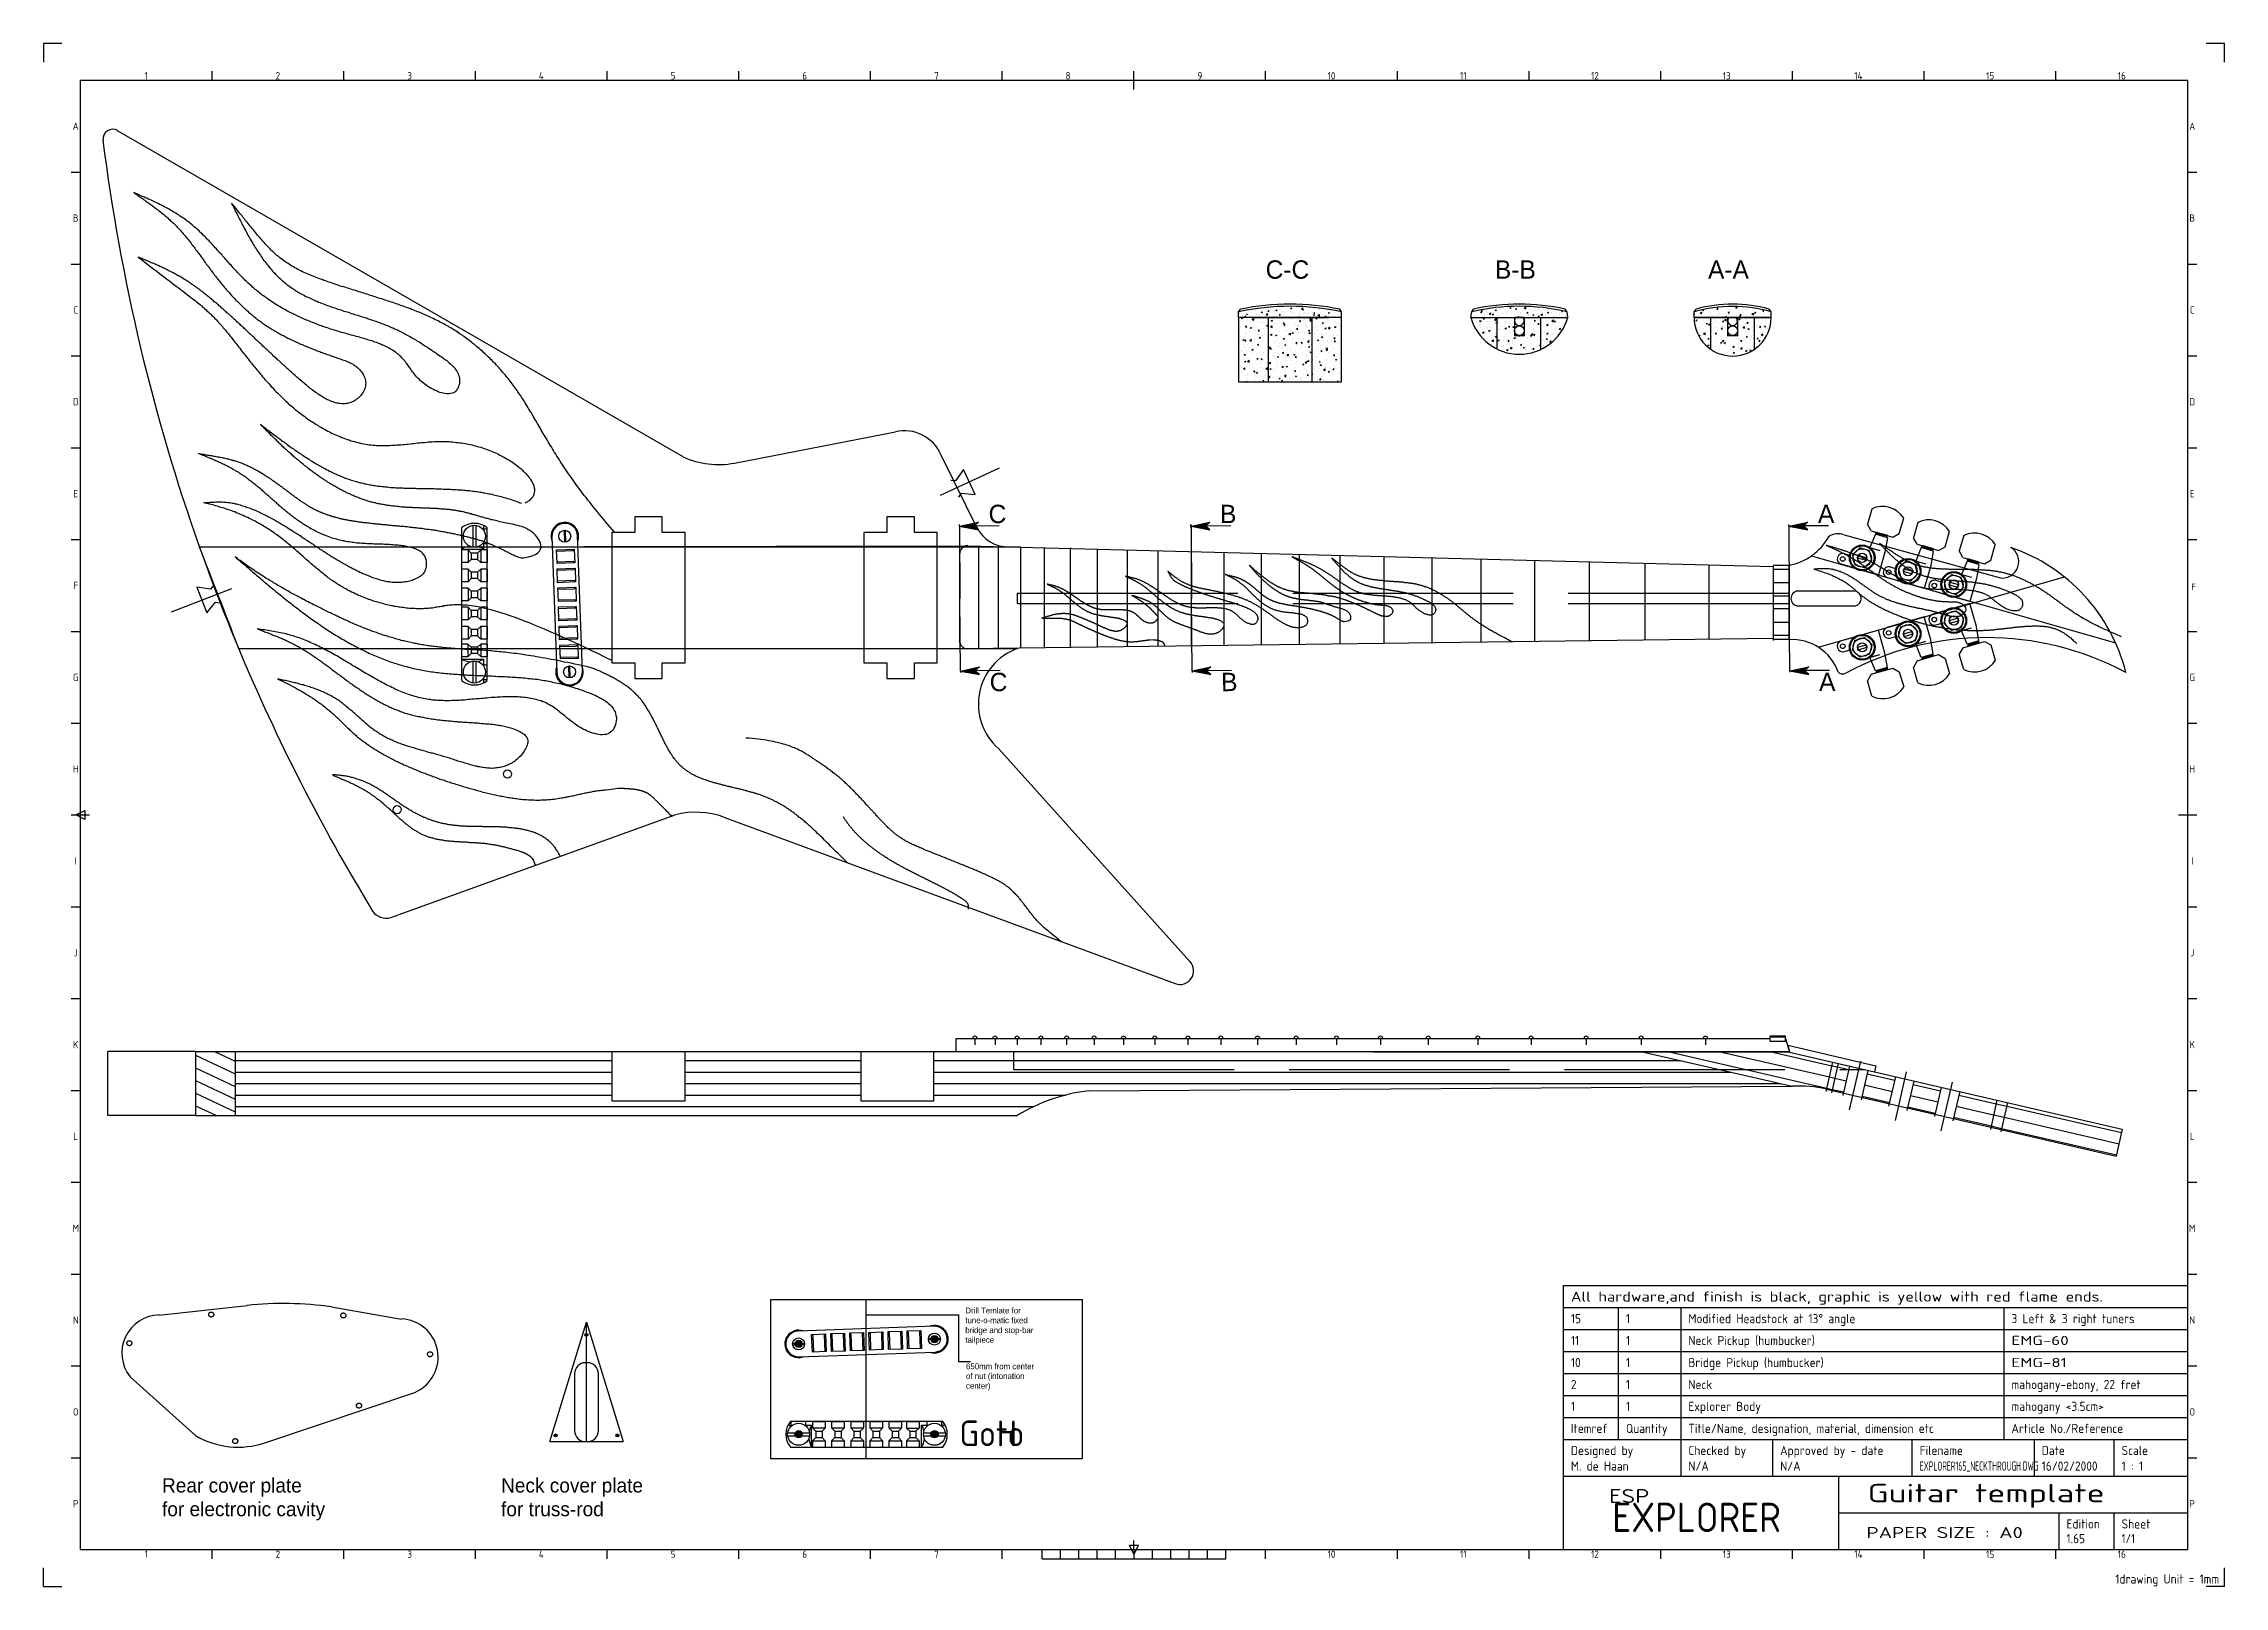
# Model space of a CAD drawing. Extents: x 0 to 1188, y 0 to 840.
import ezdxf
from ezdxf.enums import TextEntityAlignment as Align

# ---------------------------------------------------------------- set-up
doc = ezdxf.new("R2010")
doc.units = 0
doc.header["$LTSCALE"] = 10
for name, pattern in [('ACAD_ISO02W100', [15, 12, -3]), ('ACAD_ISO10W100', [18.5, 12, -3, 0.5, -3]), ('CENTER', [50.8, 31.75, -6.35, 6.35, -6.35])]:
    doc.linetypes.add(name, pattern=pattern)
doc.layers.get('0').update_dxf_attribs({"linetype": 'CONTINUOUS'})
for name, color, linetype in [('BRIDGE_AND_TAILPIECE', 6, 'CONTINUOUS'), ('COVERPLATES', 5, 'CONTINUOUS'), ('EXP_OUTLINE_BODY', 3, 'CONTINUOUS'), ('FRAME025', 7, 'CONTINUOUS'), ('FRAME050', 6, 'CONTINUOUS'), ('FRAME070', 5, 'CONTINUOUS'), ('FRAME200', 8, 'CONTINUOUS'), ('FRETBOARD', 3, 'CONTINUOUS'), ('FRETS_22', 1, 'CONTINUOUS'), ('HATCH', 2, 'CONTINUOUS'), ('KEN_LAWRENCE_PEGHEAD', 7, 'CONTINUOUS'), ('NECK', 1, 'CONTINUOUS'), ('NUT', 4, 'CONTINUOUS'), ('PICKUP_CAVITY', 1, 'CONTINUOUS'), ('STRAP_RETAINERS_EXP', 6, 'CONTINUOUS'), ('TRUSSROD', 4, 'CONTINUOUS'), ('TRUSSROD_COVER', 1, 'CONTINUOUS'), ('TUNERS', 4, 'CONTINUOUS')]:
    doc.layers.add(name, color=color, linetype=linetype)
doc.styles.add('ISOCP', font='isocp.shx')

msp = doc.modelspace()

# ---------------------------------------------------------------- texts
at = {"layer": 'COVERPLATES', "color": 7, "linetype": 'ACAD_ISO02W100'}
for s, p in [('Rear cover plate', (64.5, 51.1)), ('Neck cover plate', (249.2, 51.1)), ('for electronic cavity', (64.5, 38.2)), ('for truss-rod', (249.2, 38.2))]:
    msp.add_text(s, height=7.764, dxfattribs=at).set_placement(p)
at = {"layer": 'EXP_OUTLINE_BODY', "style": 'ISOCP'}
msp.add_text('Goto', height=14.02, dxfattribs=at).set_placement((498.9, 76.3))
at = {"layer": 'EXP_OUTLINE_BODY', "extrusion": (0, 0, -1), "style": 'ISOCP'}
msp.add_text('H', height=14, dxfattribs=at).set_placement((-530.3, 76.3))
at = {"layer": 'FRAME025', "style": 'ISOCP'}
for s, height, width, p in [('All hardware,and finish is black, graphic is yellow with red flame ends.', 5.5, 1.3, (832, 157.8)), ('EMG-60', 5, 1.5, (1072, 133.9)), ('EMG-81', 5, 1.5, (1072, 121.9)), ('EXPLORER165_NECKTHROUGH.DWG', 5, 0.55, (1022, 65.5)), ('1/1', 5, 0.95, (1132, 26))]:
    msp.add_text(s, height=height, dxfattribs=dict(at, width=width)).set_placement(p, align=Align.MIDDLE_LEFT)
for s, p in [('15', (832, 145.8)), ('1', (862, 145.8)), ('Modified Headstock at 13%%d angle', (896, 145.8)), ('3 Left & 3 right tuners', (1072, 145.8)), ('11', (832, 133.9)), ('1', (862, 133.9)), ('Neck Pickup (humbucker)', (896, 133.9)), ('10', (832, 121.9)), ('1', (862, 121.9)), ('1', (862, 121.9)), ('Bridge Pickup (humbucker)', (896, 121.9)), ('Bridge ', (896, 121.9)), ('2', (832, 109.9)), ('1', (862, 109.9)), ('Neck', (896, 109.9)), ('mahogany-ebony, 22 fret', (1072, 109.9)), ('1', (832, 98)), ('1', (862, 98)), ('Explorer Body', (896, 98)), ('mahogany <3.5cm>', (1072, 98)), ('Itemref', (832, 86)), ('Quantity', (862, 86)), ('Quantity', (862, 86)), ('Title/Name, designation, material, dimension etc', (896, 86)), ('Title/Name, designation, material, dimension etc', (896, 86)), ('Article No./Reference', (1072, 86)), ('Designed by', (832, 74)), ('Designed by', (832, 74)), ('Checked by', (896, 74)), ('Checked by', (896, 74)), ('Approved by - date', (946, 74)), ('Approved by - date', (946, 74)), ('Filename', (1022, 74)), ('Filename', (1022, 74)), ('Date', (1088.5, 74)), ('Scale', (1132, 74)), ('Scale', (1132, 74)), ('M. de Haan', (832, 65.5)), ('N/A', (896, 65.5)), ('N/A', (946, 65.5)), ('16/02/2000', (1088.5, 65.5)), ('1 : 1', (1132, 65.5)), ('Edition', (1102, 34)), ('Edition', (1102, 34)), ('Sheet', (1132, 34)), ('Sheet', (1132, 34)), ('1.65', (1102, 26)), ('1drawing Unit = 1mm', (1128.6, 4))]:
    msp.add_text(s, height=5, dxfattribs=at).set_placement(p, align=Align.MIDDLE_LEFT)
at = {"layer": 'FRAME025', "color": 9, "style": 'ISOCP'}
msp.add_text('Article No./Reference', height=5, dxfattribs=at).set_placement((1072, 86), align=Align.MIDDLE_LEFT)
at = {"layer": 'FRAME025', "style": 'ISOCP', "width": 1.5}
msp.add_text('PAPER SIZE : A0', height=6, dxfattribs=at).set_placement((1035.6, 29.3), align=Align.MIDDLE)
at = {"layer": 'FRAME050', "style": 'ISOCP'}
for s, height, p in [('1', 4, (55.9, 822.5)), ('1', 4, (55.9, 822.5)), ('2', 4, (127.6, 822.5)), ('2', 4, (127.6, 822.5)), ('3', 4, (199.4, 822.5)), ('3', 4, (199.4, 822.5)), ('4', 4, (271.1, 822.5)), ('4', 4, (271.1, 822.5)), ('5', 4, (342.9, 822.5)), ('5', 4, (342.9, 822.5)), ('6', 4, (414.6, 822.5)), ('6', 4, (414.6, 822.5)), ('7', 4, (486.4, 822.5)), ('7', 4, (486.4, 822.5)), ('8', 4, (558.1, 822.5)), ('8', 4, (558.1, 822.5)), ('9', 4, (629.9, 822.5)), ('9', 4, (629.9, 822.5)), ('10', 4, (701.6, 822.5)), ('10', 4, (701.6, 822.5)), ('11', 4, (773.4, 822.5)), ('11', 4, (773.4, 822.5)), ('12', 4, (845.1, 822.5)), ('12', 4, (845.1, 822.5)), ('13', 4, (916.9, 822.5)), ('13', 4, (916.9, 822.5)), ('14', 4, (988.6, 822.5)), ('14', 4, (988.6, 822.5)), ('15', 4, (1060.4, 822.5)), ('15', 4, (1060.4, 822.5)), ('16', 4, (1132.1, 822.5)), ('16', 4, (1132.1, 822.5)), ('A', 4, (17.5, 795)), ('A', 4, (17.5, 795)), ('A', 4, (1170.5, 795)), ('A', 4, (1170.5, 795)), ('B', 4, (17.5, 745)), ('B', 4, (17.5, 745)), ('B', 4, (1170.5, 745)), ('B', 4, (1170.5, 745)), ('C', 4, (17.5, 695)), ('C', 4, (17.5, 695)), ('C', 4, (1170.5, 695)), ('C', 4, (1170.5, 695)), ('D', 4, (17.5, 645)), ('D', 4, (17.5, 645)), ('D', 4, (1170.5, 645)), ('D', 4, (1170.5, 645)), ('E', 4, (17.5, 595)), ('E', 4, (17.5, 595)), ('E', 4, (1170.5, 595)), ('E', 4, (1170.5, 595)), ('F', 4, (17.5, 545)), ('F', 4, (17.5, 545)), ('F', 3.6, (1171.2, 544.2)), ('G', 4, (17.5, 495)), ('G', 4, (17.5, 495)), ('G', 4, (1170.5, 495)), ('G', 4, (1170.5, 495)), ('H', 4, (17.5, 445)), ('H', 4, (17.5, 445)), ('H', 4, (1170.5, 445)), ('H', 4, (1170.5, 445)), ('I', 4, (17.5, 395)), ('I', 4, (17.5, 395)), ('I', 4, (1170.5, 395)), ('I', 4, (1170.5, 395)), ('J', 4, (17.5, 345)), ('J', 4, (17.5, 345)), ('J', 4, (1170.5, 345)), ('J', 4, (1170.5, 345)), ('K', 4, (17.5, 295)), ('K', 4, (17.5, 295)), ('K', 4, (1170.5, 295)), ('K', 4, (1170.5, 295)), ('L', 4, (17.5, 245)), ('L', 4, (17.5, 245)), ('L', 4, (1170.5, 245)), ('L', 4, (1170.5, 245)), ('M', 4, (17.5, 195)), ('M', 4, (17.5, 195)), ('M', 4, (1170.5, 195)), ('M', 4, (1170.5, 195)), ('N', 4, (17.5, 145)), ('N', 4, (17.5, 145)), ('N', 4, (1170.5, 145)), ('N', 4, (1170.5, 145)), ('O', 4, (17.5, 95)), ('O', 4, (17.5, 95)), ('O', 4, (1170.5, 95)), ('O', 4, (1170.5, 95)), ('P', 4, (17.5, 45)), ('P', 4, (17.5, 45)), ('EXPLORER', 16, (900.5, 37.6)), ('P', 4, (1170.5, 45)), ('P', 4, (1170.5, 45)), ('1', 4, (55.9, 17.5)), ('1', 4, (55.9, 17.5)), ('2', 4, (127.6, 17.5)), ('2', 4, (127.6, 17.5)), ('3', 4, (199.4, 17.5)), ('3', 4, (199.4, 17.5)), ('4', 4, (271.1, 17.5)), ('4', 4, (271.1, 17.5)), ('5', 4, (342.9, 17.5)), ('5', 4, (342.9, 17.5)), ('6', 4, (414.6, 17.5)), ('6', 4, (414.6, 17.5)), ('7', 4, (486.4, 17.5)), ('7', 4, (486.4, 17.5)), ('10', 4, (701.6, 17.5)), ('10', 4, (701.6, 17.5)), ('11', 4, (773.4, 17.5)), ('11', 4, (773.4, 17.5)), ('12', 4, (845.1, 17.5)), ('12', 4, (845.1, 17.5)), ('13', 4, (916.9, 17.5)), ('13', 4, (916.9, 17.5)), ('14', 4, (988.6, 17.5)), ('14', 4, (988.6, 17.5)), ('15', 4, (1060.4, 17.5)), ('15', 4, (1060.4, 17.5)), ('16', 4, (1132.1, 17.5)), ('16', 4, (1132.1, 17.5))]:
    msp.add_text(s, height=height, dxfattribs=at).set_placement(p, align=Align.MIDDLE)
for s, height, width, p in [('ESP', 7.5, 1.4, (863.8, 49.2)), ('Guitar template', 10, 1.5, (1058.2, 49.3))]:
    msp.add_text(s, height=height, dxfattribs=dict(at, width=width)).set_placement(p, align=Align.MIDDLE)
at = {"layer": 'NECK'}
for s, p in [('C-C', (665.7, 712)), ('B-B', (790.6, 712)), ('A-A', (906.7, 712))]:
    msp.add_text(s, height=10, dxfattribs=at).set_placement(p)
for s, p in [('C', (514.8, 578.9)), ('B', (640.9, 578.9)), ('A', (966.6, 579))]:
    msp.add_text(s, height=10, rotation=0.3753, dxfattribs=at).set_placement(p)
at = {"layer": 'NECK', "text_generation_flag": 6}
for s, p in [('C', (515.4, 487.4)), ('B', (641.5, 487.4)), ('A', (967.2, 487.5))]:
    msp.add_text(s, height=10, rotation=180.3753, dxfattribs=at).set_placement(p)

# ---------------------------------------------------------------- blocks, each defined once
blk = doc.blocks.new('*U6')
at = {"layer": 'COVERPLATES', "linetype": 'CONTINUOUS'}
for points in [[(278.1, 82.2), (278.3, 81.7), (278.3, 82.8)], [(278.3, 82.8), (278.9, 81.4), (278.9, 83)], [(278.9, 81.4), (278.3, 82.8), (278.3, 81.7)], [(278.9, 83), (279.4, 81.7), (279.4, 82.8)], [(279.4, 81.7), (278.9, 83), (278.9, 81.4)], [(279.7, 82.2), (279.4, 82.8), (279.4, 81.7)]]:
    blk.add_solid(points, dxfattribs=at)
blk = doc.blocks.new('*U7')
at = {"layer": 'COVERPLATES', "linetype": 'CONTINUOUS'}
for points in [[(311.8, 82.2), (312, 81.7), (312, 82.8)], [(312, 82.8), (312.6, 81.4), (312.6, 83)], [(312.6, 81.4), (312, 82.8), (312, 81.7)], [(312.6, 83), (313.2, 81.7), (313.2, 82.8)], [(313.2, 81.7), (312.6, 83), (312.6, 81.4)], [(313.4, 82.2), (313.2, 82.8), (313.2, 81.7)]]:
    blk.add_solid(points, dxfattribs=at)
blk = doc.blocks.new('*U8')
at = {"layer": 'COVERPLATES', "linetype": 'CONTINUOUS'}
for points in [[(294.9, 137), (295.2, 136.4), (295.2, 137.5)], [(295.2, 137.5), (295.7, 136.2), (295.7, 137.8)], [(295.7, 136.2), (295.2, 137.5), (295.2, 136.4)], [(295.7, 137.8), (296.3, 136.4), (296.3, 137.5)], [(296.3, 136.4), (295.7, 137.8), (295.7, 136.2)], [(296.5, 137), (296.3, 137.5), (296.3, 136.4)]]:
    blk.add_solid(points, dxfattribs=at)
blk = doc.blocks.new('*U9')
at = {"layer": 'BRIDGE_AND_TAILPIECE', "linetype": 'CONTINUOUS'}
for points in [[(483.3, 134.6), (483.9, 133.2), (483.9, 136)], [(483.9, 136), (485.3, 132.6), (485.3, 136.6)], [(485.3, 132.6), (483.9, 136), (483.9, 133.2)], [(485.3, 136.6), (486.7, 133.2), (486.7, 136)], [(486.7, 133.2), (485.3, 136.6), (485.3, 132.6)], [(487.3, 134.6), (486.7, 136), (486.7, 133.2)]]:
    blk.add_solid(points, dxfattribs=at)
blk = doc.blocks.new('*U10')
at = {"layer": 'BRIDGE_AND_TAILPIECE', "linetype": 'CONTINUOUS'}
for points in [[(409.4, 132), (409.9, 130.6), (409.9, 133.4)], [(409.9, 133.4), (411.3, 130), (411.3, 134)], [(411.3, 130), (409.9, 133.4), (409.9, 130.6)], [(411.3, 134), (412.8, 130.6), (412.8, 133.4)], [(412.8, 130.6), (411.3, 134), (411.3, 130)], [(413.3, 132), (412.8, 133.4), (412.8, 130.6)]]:
    blk.add_solid(points, dxfattribs=at)
blk = doc.blocks.new('*U11')
at = {"layer": 'BRIDGE_AND_TAILPIECE', "linetype": 'CONTINUOUS'}
for points in [[(409.4, 82.8), (409.9, 81.4), (409.9, 84.2)], [(409.9, 84.2), (411.3, 80.8), (411.3, 84.8)], [(411.3, 80.8), (409.9, 84.2), (409.9, 81.4)], [(411.3, 84.8), (412.8, 81.4), (412.8, 84.2)], [(412.8, 81.4), (411.3, 84.8), (411.3, 80.8)], [(413.3, 82.8), (412.8, 84.2), (412.8, 81.4)]]:
    blk.add_solid(points, dxfattribs=at)
blk = doc.blocks.new('*U12')
at = {"layer": 'BRIDGE_AND_TAILPIECE', "linetype": 'CONTINUOUS'}
for points in [[(483.4, 82.8), (483.9, 81.4), (483.9, 84.2)], [(483.9, 84.2), (485.3, 80.8), (485.3, 84.8)], [(485.3, 80.8), (483.9, 84.2), (483.9, 81.4)], [(485.3, 84.8), (486.8, 81.4), (486.8, 84.2)], [(486.8, 81.4), (485.3, 84.8), (485.3, 80.8)], [(487.3, 82.8), (486.8, 84.2), (486.8, 81.4)]]:
    blk.add_solid(points, dxfattribs=at)
blk = doc.blocks.new('*U13')
at = {"layer": 'EXP_OUTLINE_BODY'}
for s, p in [('tune-o-matic fixed ', (502.1, 143.3)), ('Drill Temlate for ', (502.1, 148.6)), ('tailpiece', (502.1, 132.6)), ('bridge and stop-bar ', (502.1, 137.9))]:
    blk.add_text(s, height=3.2, dxfattribs=at).set_placement(p)
blk = doc.blocks.new('*U14')
at = {"layer": 'EXP_OUTLINE_BODY'}
for s, p in [('650mm from center ', (502.5, 118.2)), ('of nut (intonation ', (502.5, 112.9)), ('center)', (502.5, 107.6))]:
    blk.add_text(s, height=3.2, dxfattribs=at).set_placement(p)
blk = doc.blocks.new('*X15')
at = {"color": 0}
for p, q in [((104.4, 286.3), (309.6, 286.3)), ((349.5, 286.3), (445.1, 286.3)), ((484.9, 286.3), (891.9, 286.3)), ((104.4, 280), (309.6, 280)), ((104.4, 273.8), (309.6, 273.8)), ((349.5, 280), (445.1, 280)), ((349.5, 273.8), (445.1, 273.8)), ((484.9, 280), (918.9, 280)), ((484.9, 273.8), (946, 273.8)), ((104.4, 267.5), (309.6, 267.5)), ((349.5, 267.5), (445.1, 267.5)), ((484.9, 267.5), (556.8, 267.5)), ((104.4, 261.3), (539.4, 261.3))]:
    blk.add_line(p, q, dxfattribs=at)
blk = doc.blocks.new('*X16')
at = {"color": 0}
for p, q in [((82.8, 289.2), (104.4, 279.1)), ((93.1, 291.3), (104.4, 286)), ((82.8, 282.3), (104.4, 272.2)), ((82.8, 275.4), (104.4, 265.3)), ((82.8, 268.5), (104.4, 258.4)), ((82.8, 261.6), (94.2, 256.3))]:
    blk.add_line(p, q, dxfattribs=at)
blk = doc.blocks.new('*X17')
at = {"color": 0}
for p, q in [((884.8, 291.3), (971.4, 271.3)), ((912.6, 291.3), (972.8, 277.4)), ((940.4, 291.3), (974.2, 283.5)), ((972.8, 277.4), (975.8, 276.7)), ((974.2, 283.5), (977.2, 282.8)), ((975.8, 276.7), (982, 275.3)), ((977.2, 282.8), (983.4, 281.4)), ((993.4, 279.1), (1008.4, 275.6)), ((1018.4, 273.3), (1033.3, 269.8)), ((971.4, 271.3), (974.4, 270.6)), ((974.4, 270.6), (980.6, 269.2)), ((990.6, 266.9), (1005.6, 263.4)), ((992, 273), (1007, 269.5)), ((1017, 267.2), (1031.9, 263.8)), ((1041.9, 261.4), (1062.3, 256.7)), ((1043.3, 267.5), (1063.7, 262.8)), ((1063.7, 262.8), (1069.4, 261.5)), ((1069.4, 261.5), (1132, 247.1)), ((1015.6, 261.1), (1030.5, 257.7)), ((1040.5, 255.4), (1060.9, 250.7)), ((1060.9, 250.7), (1066.6, 249.3)), ((1062.3, 256.7), (1068, 255.4)), ((1068, 255.4), (1130.6, 241)), ((1066.6, 249.3), (1129.2, 234.9))]:
    blk.add_line(p, q, dxfattribs=at)
blk = doc.blocks.new('*U18')
at = {"layer": 'NECK', "linetype": 'CONTINUOUS'}
for points in [[(954.7, 577.3), (961.1, 579.4), (950.8, 577.3)], [(954.7, 577.3), (950.8, 577.3), (961.1, 575.3)], [(954.7, 577.3), (958.6, 577.4), (961.1, 579.4)], [(954.7, 577.3), (961.1, 575.3), (958.6, 577.4)]]:
    blk.add_solid(points, dxfattribs=at)
blk = doc.blocks.new('*U19')
at = {"layer": 'NECK', "linetype": 'CONTINUOUS'}
for points in [[(955.2, 498.5), (961.6, 500.6), (951.3, 498.5)], [(955.2, 498.5), (959.1, 498.6), (961.6, 500.6)], [(955.2, 498.5), (951.3, 498.5), (961.6, 496.5)], [(955.2, 498.5), (961.6, 496.5), (959.1, 498.6)]]:
    blk.add_solid(points, dxfattribs=at)
blk = doc.blocks.new('*U20')
at = {"layer": 'NECK', "linetype": 'CONTINUOUS'}
for points in [[(629.5, 498.5), (635.9, 500.6), (625.6, 498.5)], [(629.5, 498.5), (633.4, 498.5), (635.9, 500.6)], [(629.5, 498.5), (625.6, 498.5), (635.9, 496.5)], [(629.5, 498.5), (635.9, 496.5), (633.4, 498.5)]]:
    blk.add_solid(points, dxfattribs=at)
blk = doc.blocks.new('*U21')
at = {"layer": 'NECK', "linetype": 'CONTINUOUS'}
for points in [[(503.4, 498.5), (509.8, 500.6), (499.5, 498.4)], [(503.4, 498.5), (507.3, 498.5), (509.8, 500.6)], [(503.4, 498.5), (499.5, 498.4), (509.8, 496.5)], [(503.4, 498.5), (509.8, 496.5), (507.3, 498.5)]]:
    blk.add_solid(points, dxfattribs=at)
blk = doc.blocks.new('*U22')
at = {"layer": 'NECK', "linetype": 'CONTINUOUS'}
for points in [[(502.9, 577.3), (509.3, 579.4), (499, 577.3)], [(502.9, 577.3), (499, 577.3), (509.3, 575.3)], [(502.9, 577.3), (506.8, 577.3), (509.3, 579.4)], [(502.9, 577.3), (509.3, 575.3), (506.8, 577.3)]]:
    blk.add_solid(points, dxfattribs=at)
blk = doc.blocks.new('*U23')
at = {"layer": 'NECK', "linetype": 'CONTINUOUS'}
for points in [[(629, 577.3), (635.4, 579.4), (625.1, 577.3)], [(629, 577.3), (625.1, 577.3), (635.4, 575.3)], [(629, 577.3), (632.9, 577.3), (635.4, 579.4)], [(629, 577.3), (635.4, 575.3), (632.9, 577.3)]]:
    blk.add_solid(points, dxfattribs=at)

# ---------------------------------------------------------------- linework, layer by layer
for points in [[(102.4, 753.1, 0), (102.8, 752.3, 0), (103.2, 751.5, 0), (103.6, 750.7, 0), (104, 749.9, 0), (104.4, 749.1, 0), (104.8, 748.3, 0), (105.2, 747.5, 0), (105.6, 746.7, 0), (106, 745.9, 0), (106.4, 745.2, 0), (106.8, 744.4, 0), (107.2, 743.6, 0), (107.6, 742.8, 0), (108, 742, 0), (108.4, 741.2, 0), (108.8, 740.4, 0), (109.2, 739.6, 0), (109.6, 738.9, 0), (110.1, 738.1, 0), (110.5, 737.3, 0), (110.9, 736.5, 0), (111.3, 735.8, 0), (111.8, 735, 0), (112.2, 734.2, 0), (112.6, 733.5, 0), (113.1, 732.7, 0), (113.5, 732, 0), (113.9, 731.2, 0), (114.4, 730.5, 0), (114.8, 729.8, 0), (115.3, 729, 0), (115.7, 728.3, 0), (116.2, 727.6, 0), (116.7, 726.9, 0), (117.1, 726.2, 0), (117.6, 725.5, 0), (118.1, 724.8, 0), (118.6, 724.1, 0), (119, 723.4, 0), (119.5, 722.7, 0), (120, 722, 0), (120.5, 721.3, 0), (121, 720.7, 0), (121.6, 720, 0), (122.1, 719.4, 0), (122.6, 718.7, 0), (123.1, 718.1, 0), (123.7, 717.5, 0), (124.2, 716.8, 0), (124.7, 716.2, 0), (125.3, 715.6, 0), (125.9, 715, 0), (126.4, 714.4, 0), (127, 713.8, 0), (127.6, 713.2, 0), (128.2, 712.7, 0), (128.8, 712.1, 0), (129.4, 711.6, 0), (130, 711, 0), (130.6, 710.5, 0), (131.2, 710, 0), (131.8, 709.5, 0), (132.5, 708.9, 0), (133.1, 708.5, 0), (133.8, 708, 0), (134.4, 707.5, 0), (135.1, 707, 0), (135.8, 706.6, 0), (136.4, 706.1, 0), (137.1, 705.7, 0), (137.8, 705.2, 0), (138.5, 704.8, 0), (139.2, 704.4, 0), (140, 704, 0), (140.7, 703.6, 0), (141.4, 703.2, 0), (142.2, 702.8, 0), (142.9, 702.4, 0), (143.6, 702.1, 0), (144.4, 701.7, 0), (145.2, 701.4, 0), (145.9, 701, 0), (146.7, 700.7, 0), (147.5, 700.3, 0), (148.2, 700, 0), (149, 699.7, 0), (149.8, 699.3, 0), (150.6, 699, 0), (151.4, 698.7, 0), (152.2, 698.4, 0), (153, 698.1, 0), (153.8, 697.8, 0), (154.6, 697.5, 0), (155.4, 697.2, 0), (156.2, 696.9, 0), (157, 696.6, 0), (157.8, 696.4, 0), (158.7, 696.1, 0), (159.5, 695.8, 0), (160.3, 695.5, 0), (161.1, 695.2, 0), (161.9, 695, 0), (162.8, 694.7, 0), (163.6, 694.4, 0), (164.4, 694.2, 0), (165.3, 693.9, 0), (166.1, 693.7, 0), (166.9, 693.4, 0), (167.7, 693.1, 0), (168.6, 692.9, 0), (169.4, 692.6, 0), (170.2, 692.3, 0), (171.1, 692.1, 0), (171.9, 691.8, 0), (172.7, 691.6, 0), (173.5, 691.3, 0), (174.4, 691, 0), (175.2, 690.8, 0), (176, 690.5, 0), (176.8, 690.2, 0), (177.7, 690, 0), (178.5, 689.7, 0), (179.3, 689.4, 0), (180.1, 689.1, 0), (180.9, 688.8, 0), (181.7, 688.6, 0), (182.5, 688.3, 0), (183.3, 688, 0), (184.1, 687.7, 0), (184.9, 687.4, 0), (185.7, 687.1, 0), (186.5, 686.8, 0), (187.3, 686.5, 0), (188, 686.2, 0), (188.8, 685.8, 0), (189.6, 685.5, 0), (190.3, 685.2, 0), (191.1, 684.8, 0), (191.8, 684.5, 0), (192.6, 684.1, 0), (193.3, 683.8, 0), (194.1, 683.4, 0), (194.8, 683.1, 0), (195.5, 682.7, 0), (196.3, 682.3, 0), (197, 681.9, 0), (197.7, 681.5, 0), (198.4, 681.1, 0), (199.2, 680.7, 0), (199.9, 680.3, 0), (200.6, 679.9, 0), (201.3, 679.5, 0), (202, 679.1, 0), (202.7, 678.7, 0), (203.4, 678.2, 0), (204.2, 677.8, 0), (204.9, 677.4, 0), (205.6, 676.9, 0), (206.3, 676.5, 0), (207, 676, 0), (207.7, 675.5, 0), (208.5, 675.1, 0), (209.2, 674.6, 0), (209.9, 674.1, 0), (210.6, 673.6, 0), (211.4, 673.1, 0), (212.1, 672.6, 0), (212.8, 672.1, 0), (213.6, 671.6, 0), (214.3, 671.1, 0), (215.1, 670.6, 0), (215.8, 670.1, 0), (216.6, 669.6, 0), (217.4, 669, 0), (218.1, 668.5, 0), (218.9, 667.9, 0), (219.6, 667.4, 0), (220.3, 666.8, 0), (221, 666.2, 0), (221.7, 665.6, 0), (222.4, 665, 0), (223, 664.4, 0), (223.6, 663.8, 0), (224.1, 663.1, 0), (224.6, 662.4, 0), (225.1, 661.7, 0), (225.5, 661, 0), (225.8, 660.2, 0), (226.1, 659.5, 0), (226.3, 658.7, 0), (226.5, 657.8, 0), (226.5, 657, 0), (226.5, 656.1, 0), (226.5, 655.2, 0), (226.3, 654.3, 0), (226.1, 653.5, 0), (225.8, 652.7, 0), (225.5, 651.9, 0), (225, 651.3, 0), (224.5, 650.7, 0), (224, 650.3, 0), (223.3, 649.9, 0), (222.7, 649.6, 0), (221.9, 649.5, 0), (221.2, 649.3, 0), (220.3, 649.3, 0), (219.5, 649.3, 0), (218.6, 649.5, 0), (217.7, 649.6, 0), (216.8, 649.9, 0), (215.9, 650.1, 0), (214.9, 650.5, 0), (214, 650.9, 0), (213, 651.3, 0), (212.1, 651.8, 0), (211.1, 652.3, 0), (210.2, 652.8, 0), (209.3, 653.4, 0), (208.4, 654, 0), (207.6, 654.6, 0), (206.7, 655.3, 0), (206, 655.9, 0), (205.2, 656.6, 0), (204.5, 657.3, 0), (203.9, 657.9, 0), (203.2, 658.6, 0), (202.6, 659.3, 0), (202.1, 660, 0), (201.5, 660.7, 0), (201, 661.3, 0), (200.5, 662, 0), (200, 662.7, 0), (199.5, 663.4, 0), (199.1, 664, 0), (198.6, 664.7, 0), (198.1, 665.4, 0), (197.7, 666, 0), (197.2, 666.6, 0), (196.7, 667.2, 0), (196.2, 667.8, 0), (195.7, 668.4, 0), (195.2, 669, 0), (194.7, 669.5, 0), (194.1, 670.1, 0), (193.5, 670.6, 0), (192.9, 671.1, 0), (192.3, 671.5, 0), (191.7, 672, 0), (191, 672.5, 0), (190.3, 672.9, 0), (189.7, 673.3, 0), (189, 673.7, 0), (188.3, 674.1, 0), (187.5, 674.5, 0), (186.8, 674.9, 0), (186.1, 675.2, 0), (185.3, 675.6, 0), (184.5, 675.9, 0), (183.7, 676.3, 0), (183, 676.6, 0), (182.2, 676.9, 0), (181.3, 677.2, 0), (180.5, 677.5, 0), (179.7, 677.8, 0), (178.9, 678.1, 0), (178, 678.3, 0), (177.2, 678.6, 0), (176.3, 678.9, 0), (175.5, 679.1, 0), (174.6, 679.4, 0), (173.7, 679.6, 0), (172.9, 679.9, 0), (172, 680.1, 0), (171.1, 680.4, 0), (170.2, 680.6, 0), (169.3, 680.9, 0), (168.5, 681.1, 0), (167.6, 681.3, 0), (166.7, 681.6, 0), (165.8, 681.8, 0), (164.9, 682.1, 0), (164.1, 682.3, 0), (163.2, 682.6, 0), (162.3, 682.8, 0), (161.4, 683.1, 0), (160.6, 683.3, 0), (159.7, 683.6, 0), (158.9, 683.8, 0), (158, 684.1, 0), (157.2, 684.4, 0), (156.3, 684.6, 0), (155.5, 684.9, 0), (154.6, 685.2, 0), (153.8, 685.5, 0), (152.9, 685.8, 0), (152.1, 686, 0), (151.3, 686.3, 0), (150.5, 686.6, 0), (149.6, 686.9, 0), (148.8, 687.2, 0), (148, 687.6, 0), (147.2, 687.9, 0), (146.4, 688.2, 0), (145.6, 688.5, 0), (144.8, 688.8, 0), (144, 689.2, 0), (143.2, 689.5, 0), (142.4, 689.8, 0), (141.6, 690.2, 0), (140.8, 690.5, 0), (140.1, 690.9, 0), (139.3, 691.2, 0), (138.5, 691.6, 0), (137.7, 691.9, 0), (137, 692.3, 0), (136.2, 692.7, 0), (135.5, 693.1, 0), (134.7, 693.4, 0), (134, 693.8, 0), (133.2, 694.2, 0), (132.5, 694.6, 0), (131.7, 695, 0), (131, 695.4, 0), (130.3, 695.8, 0), (129.5, 696.2, 0), (128.8, 696.7, 0), (128.1, 697.1, 0), (127.4, 697.5, 0), (126.7, 698, 0), (126, 698.4, 0), (125.3, 698.9, 0), (124.6, 699.3, 0), (123.9, 699.8, 0), (123.2, 700.2, 0), (122.5, 700.7, 0), (121.8, 701.2, 0), (121.2, 701.7, 0), (120.5, 702.1, 0), (119.8, 702.6, 0), (119.1, 703.1, 0), (118.5, 703.6, 0), (117.8, 704.1, 0), (117.2, 704.7, 0), (116.5, 705.2, 0), (115.9, 705.7, 0), (115.2, 706.2, 0), (114.6, 706.8, 0), (114, 707.3, 0), (113.4, 707.9, 0), (112.7, 708.4, 0), (112.1, 709, 0), (111.5, 709.6, 0), (110.9, 710.1, 0), (110.3, 710.7, 0), (109.7, 711.3, 0), (109.1, 711.9, 0), (108.5, 712.5, 0), (107.9, 713.1, 0), (107.3, 713.7, 0), (106.7, 714.3, 0), (106.1, 714.9, 0), (105.5, 715.6, 0), (105, 716.2, 0), (104.4, 716.8, 0), (103.8, 717.4, 0), (103.2, 718, 0), (102.7, 718.7, 0), (102.1, 719.3, 0), (101.5, 719.9, 0), (100.9, 720.6, 0), (100.4, 721.2, 0), (99.8, 721.9, 0), (99.2, 722.5, 0), (98.7, 723.1, 0), (98.1, 723.8, 0), (97.5, 724.4, 0), (97, 725.1, 0), (96.4, 725.7, 0), (95.8, 726.3, 0), (95.3, 727, 0), (94.7, 727.6, 0), (94.1, 728.2, 0), (93.5, 728.9, 0), (93, 729.5, 0), (92.4, 730.1, 0), (91.8, 730.8, 0), (91.2, 731.4, 0), (90.6, 732, 0), (90.1, 732.6, 0), (89.5, 733.2, 0), (88.9, 733.8, 0), (88.3, 734.4, 0), (87.7, 735.1, 0), (87.1, 735.6, 0), (86.5, 736.2, 0), (85.9, 736.8, 0), (85.3, 737.4, 0), (84.7, 738, 0), (84, 738.6, 0), (83.4, 739.1, 0), (82.8, 739.7, 0), (82.1, 740.2, 0), (81.5, 740.8, 0), (80.9, 741.3, 0), (80.2, 741.9, 0), (79.6, 742.4, 0), (78.9, 742.9, 0), (78.2, 743.4, 0), (77.6, 743.9, 0), (76.9, 744.4, 0), (76.2, 744.9, 0), (75.5, 745.4, 0), (74.8, 745.9, 0), (74.1, 746.3, 0), (73.4, 746.8, 0), (72.7, 747.2, 0), (72, 747.7, 0), (71.3, 748.1, 0), (70.6, 748.5, 0), (69.8, 749, 0), (69.1, 749.4, 0), (68.4, 749.8, 0), (67.6, 750.2, 0), (66.9, 750.6, 0), (66.1, 751, 0), (65.4, 751.4, 0), (64.6, 751.8, 0), (63.9, 752.2, 0), (63.1, 752.5, 0), (62.4, 752.9, 0), (61.6, 753.3, 0), (60.8, 753.6, 0), (60.1, 754, 0), (59.3, 754.4, 0), (58.5, 754.7, 0), (57.7, 755.1, 0), (56.9, 755.4, 0), (56.2, 755.8, 0), (55.4, 756.1, 0), (54.6, 756.5, 0), (53.8, 756.8, 0), (53, 757.2, 0), (52.2, 757.5, 0), (51.5, 757.9, 0), (50.7, 758.2, 0), (49.9, 758.5, 0), (49.1, 758.9, 0)], [(49.1, 758.9, 0), (49.7, 758.5, 0), (50.3, 758, 0), (50.9, 757.6, 0), (51.5, 757.2, 0), (52.1, 756.8, 0), (52.7, 756.4, 0), (53.3, 756, 0), (53.9, 755.6, 0), (54.5, 755.2, 0), (55.1, 754.7, 0), (55.7, 754.3, 0), (56.2, 753.9, 0), (56.8, 753.5, 0), (57.4, 753.1, 0), (58, 752.6, 0), (58.6, 752.2, 0), (59.2, 751.8, 0), (59.8, 751.3, 0), (60.3, 750.9, 0), (60.9, 750.5, 0), (61.5, 750, 0), (62.1, 749.6, 0), (62.6, 749.2, 0), (63.2, 748.7, 0), (63.8, 748.3, 0), (64.3, 747.8, 0), (64.9, 747.4, 0), (65.4, 746.9, 0), (66, 746.5, 0), (66.5, 746, 0), (67.1, 745.5, 0), (67.6, 745.1, 0), (68.1, 744.6, 0), (68.7, 744.1, 0), (69.2, 743.6, 0), (69.7, 743.1, 0), (70.2, 742.6, 0), (70.8, 742.2, 0), (71.3, 741.7, 0), (71.8, 741.2, 0), (72.3, 740.6, 0), (72.8, 740.1, 0), (73.3, 739.6, 0), (73.7, 739.1, 0), (74.2, 738.6, 0), (74.7, 738, 0), (75.2, 737.5, 0), (75.7, 737, 0), (76.1, 736.4, 0), (76.6, 735.9, 0), (77.1, 735.4, 0), (77.5, 734.8, 0), (78, 734.2, 0), (78.4, 733.7, 0), (78.9, 733.1, 0), (79.3, 732.6, 0), (79.8, 732, 0), (80.2, 731.5, 0), (80.6, 730.9, 0), (81.1, 730.3, 0), (81.5, 729.7, 0), (82, 729.2, 0), (82.4, 728.6, 0), (82.8, 728, 0), (83.2, 727.4, 0), (83.7, 726.9, 0), (84.1, 726.3, 0), (84.5, 725.7, 0), (85, 725.1, 0), (85.4, 724.5, 0), (85.8, 723.9, 0), (86.2, 723.4, 0), (86.7, 722.8, 0), (87.1, 722.2, 0), (87.5, 721.6, 0), (87.9, 721, 0), (88.4, 720.4, 0), (88.8, 719.8, 0), (89.2, 719.3, 0), (89.7, 718.7, 0), (90.1, 718.1, 0), (90.5, 717.5, 0), (90.9, 716.9, 0), (91.4, 716.3, 0), (91.8, 715.7, 0), (92.2, 715.2, 0), (92.7, 714.6, 0), (93.1, 714, 0), (93.6, 713.4, 0), (94, 712.9, 0), (94.5, 712.3, 0), (94.9, 711.7, 0), (95.4, 711.1, 0), (95.8, 710.6, 0), (96.3, 710, 0), (96.7, 709.4, 0), (97.2, 708.9, 0), (97.6, 708.3, 0), (98.1, 707.8, 0), (98.6, 707.2, 0), (99.1, 706.6, 0), (99.5, 706.1, 0), (100, 705.5, 0), (100.5, 705, 0), (101, 704.5, 0), (101.5, 703.9, 0), (101.9, 703.4, 0), (102.4, 702.8, 0), (102.9, 702.3, 0), (103.4, 701.8, 0), (103.9, 701.3, 0), (104.4, 700.7, 0), (104.9, 700.2, 0), (105.4, 699.7, 0), (105.9, 699.2, 0), (106.5, 698.7, 0), (107, 698.2, 0), (107.5, 697.7, 0), (108, 697.2, 0), (108.5, 696.7, 0), (109.1, 696.2, 0), (109.6, 695.7, 0), (110.1, 695.2, 0), (110.7, 694.7, 0), (111.2, 694.3, 0), (111.7, 693.8, 0), (112.3, 693.3, 0), (112.8, 692.8, 0), (113.4, 692.4, 0), (113.9, 691.9, 0), (114.5, 691.5, 0), (115, 691, 0), (115.6, 690.6, 0), (116.2, 690.2, 0), (116.7, 689.7, 0), (117.3, 689.3, 0), (117.9, 688.9, 0), (118.5, 688.5, 0), (119, 688, 0), (119.6, 687.6, 0), (120.2, 687.2, 0), (120.8, 686.8, 0), (121.4, 686.4, 0), (122, 686, 0), (122.6, 685.6, 0), (123.2, 685.3, 0), (123.8, 684.9, 0), (124.4, 684.5, 0), (125, 684.1, 0), (125.6, 683.8, 0), (126.2, 683.4, 0), (126.8, 683.1, 0), (127.4, 682.7, 0), (128.1, 682.4, 0), (128.7, 682, 0), (129.3, 681.7, 0), (129.9, 681.3, 0), (130.6, 681, 0), (131.2, 680.7, 0), (131.8, 680.3, 0), (132.5, 680, 0), (133.1, 679.7, 0), (133.8, 679.4, 0), (134.4, 679.1, 0), (135, 678.7, 0), (135.7, 678.4, 0), (136.3, 678.1, 0), (137, 677.8, 0), (137.7, 677.5, 0), (138.3, 677.2, 0), (139, 676.9, 0), (139.6, 676.6, 0), (140.3, 676.3, 0), (140.9, 676.1, 0), (141.6, 675.8, 0), (142.3, 675.5, 0), (143, 675.2, 0), (143.6, 674.9, 0), (144.3, 674.7, 0), (145, 674.4, 0), (145.6, 674.1, 0), (146.3, 673.9, 0), (147, 673.6, 0), (147.7, 673.3, 0), (148.4, 673.1, 0), (149, 672.8, 0), (149.7, 672.5, 0), (150.4, 672.3, 0), (151.1, 672, 0), (151.8, 671.8, 0), (152.5, 671.5, 0), (153.2, 671.3, 0), (153.9, 671, 0), (154.6, 670.8, 0), (155.3, 670.5, 0), (155.9, 670.3, 0), (156.6, 670, 0), (157.3, 669.8, 0), (158, 669.6, 0), (158.7, 669.3, 0), (159.4, 669.1, 0), (160.1, 668.8, 0), (160.8, 668.6, 0), (161.5, 668.4, 0), (162.2, 668.1, 0), (162.9, 667.9, 0), (163.6, 667.6, 0), (164.3, 667.4, 0), (165, 667.1, 0), (165.7, 666.8, 0), (166.4, 666.5, 0), (167, 666.2, 0), (167.7, 665.9, 0), (168.3, 665.6, 0), (168.9, 665.2, 0), (169.5, 664.8, 0), (170.1, 664.4, 0), (170.7, 663.9, 0), (171.2, 663.5, 0), (171.7, 663, 0), (172.2, 662.4, 0), (172.7, 661.9, 0), (173.2, 661.3, 0), (173.6, 660.7, 0), (174, 660, 0), (174.3, 659.4, 0), (174.6, 658.7, 0), (174.9, 658, 0), (175.1, 657.3, 0), (175.3, 656.5, 0), (175.4, 655.8, 0), (175.5, 655.1, 0), (175.4, 654.4, 0), (175.4, 653.6, 0), (175.2, 652.9, 0), (175, 652.2, 0), (174.8, 651.6, 0), (174.5, 650.9, 0), (174.1, 650.2, 0), (173.7, 649.6, 0), (173.2, 649, 0), (172.8, 648.4, 0), (172.2, 647.8, 0), (171.7, 647.3, 0), (171.1, 646.8, 0), (170.5, 646.4, 0), (169.9, 645.9, 0), (169.3, 645.6, 0), (168.7, 645.2, 0), (168.1, 644.9, 0), (167.4, 644.6, 0), (166.8, 644.4, 0), (166.1, 644.2, 0), (165.5, 644.1, 0), (164.8, 644, 0), (164.2, 643.9, 0), (163.5, 643.9, 0), (162.9, 643.9, 0), (162.2, 643.9, 0), (161.5, 644, 0), (160.9, 644, 0), (160.2, 644.2, 0), (159.5, 644.3, 0), (158.8, 644.5, 0), (158.1, 644.7, 0), (157.5, 644.9, 0), (156.8, 645.2, 0), (156.1, 645.5, 0), (155.4, 645.8, 0), (154.7, 646.1, 0), (154, 646.4, 0), (153.4, 646.8, 0), (152.7, 647.2, 0), (152, 647.6, 0), (151.3, 648, 0), (150.6, 648.4, 0), (149.9, 648.9, 0), (149.2, 649.3, 0), (148.6, 649.8, 0), (147.9, 650.3, 0), (147.2, 650.8, 0), (146.5, 651.3, 0), (145.9, 651.8, 0), (145.2, 652.3, 0), (144.5, 652.9, 0), (143.9, 653.4, 0), (143.2, 654, 0), (142.5, 654.5, 0), (141.9, 655.1, 0), (141.2, 655.6, 0), (140.6, 656.2, 0), (139.9, 656.7, 0), (139.3, 657.3, 0), (138.7, 657.8, 0), (138, 658.4, 0), (137.4, 658.9, 0), (136.8, 659.5, 0), (136.2, 660, 0), (135.6, 660.6, 0), (135, 661.1, 0), (134.4, 661.6, 0), (133.8, 662.2, 0), (133.2, 662.7, 0), (132.6, 663.2, 0), (132, 663.8, 0), (131.4, 664.3, 0), (130.9, 664.8, 0), (130.3, 665.3, 0), (129.7, 665.8, 0), (129.2, 666.4, 0), (128.6, 666.9, 0), (128.1, 667.4, 0), (127.5, 667.9, 0), (127, 668.4, 0), (126.4, 668.9, 0), (125.9, 669.4, 0), (125.3, 669.9, 0), (124.8, 670.4, 0), (124.3, 670.9, 0), (123.7, 671.4, 0), (123.2, 671.9, 0), (122.7, 672.4, 0), (122.1, 672.9, 0), (121.6, 673.4, 0), (121.1, 673.8, 0), (120.6, 674.3, 0), (120.1, 674.8, 0), (119.5, 675.3, 0), (119, 675.8, 0), (118.5, 676.3, 0), (118, 676.7, 0), (117.5, 677.2, 0), (117, 677.7, 0), (116.5, 678.2, 0), (116, 678.6, 0), (115.5, 679.1, 0), (115, 679.6, 0), (114.5, 680.1, 0), (114, 680.5, 0), (113.5, 681, 0), (113, 681.5, 0), (112.5, 681.9, 0), (112, 682.4, 0), (111.5, 682.9, 0), (111, 683.3, 0), (110.5, 683.8, 0), (110, 684.3, 0), (109.5, 684.7, 0), (109, 685.2, 0), (108.5, 685.7, 0), (108, 686.1, 0), (107.5, 686.6, 0), (107, 687, 0), (106.5, 687.5, 0), (106, 688, 0), (105.5, 688.4, 0), (105, 688.9, 0), (104.5, 689.4, 0), (104, 689.8, 0), (103.5, 690.3, 0), (103, 690.7, 0), (102.5, 691.2, 0), (102, 691.7, 0), (101.5, 692.1, 0), (101, 692.6, 0), (100.5, 693, 0), (99.9, 693.5, 0), (99.4, 694, 0), (98.9, 694.4, 0), (98.4, 694.9, 0), (97.9, 695.4, 0), (97.3, 695.8, 0), (96.8, 696.3, 0), (96.3, 696.8, 0), (95.7, 697.2, 0), (95.2, 697.7, 0), (94.7, 698.1, 0), (94.1, 698.6, 0), (93.6, 699.1, 0), (93, 699.5, 0), (92.5, 700, 0), (91.9, 700.5, 0), (91.4, 700.9, 0), (90.8, 701.4, 0), (90.3, 701.8, 0), (89.7, 702.3, 0), (89.1, 702.7, 0), (88.6, 703.2, 0), (88, 703.6, 0), (87.4, 704.1, 0), (86.9, 704.5, 0), (86.3, 705, 0), (85.7, 705.4, 0), (85.1, 705.9, 0), (84.6, 706.3, 0), (84, 706.7, 0), (83.4, 707.2, 0), (82.8, 707.6, 0), (82.2, 708, 0), (81.6, 708.4, 0), (81, 708.8, 0), (80.4, 709.3, 0), (79.8, 709.7, 0), (79.2, 710.1, 0), (78.6, 710.5, 0), (78, 710.9, 0), (77.4, 711.2, 0), (76.8, 711.6, 0), (76.2, 712, 0), (75.5, 712.4, 0), (74.9, 712.8, 0), (74.3, 713.1, 0), (73.7, 713.5, 0), (73, 713.8, 0), (72.4, 714.2, 0), (71.8, 714.5, 0), (71.1, 714.9, 0), (70.5, 715.2, 0), (69.9, 715.6, 0), (69.2, 715.9, 0), (68.6, 716.2, 0), (67.9, 716.5, 0), (67.3, 716.9, 0), (66.6, 717.2, 0), (66, 717.5, 0), (65.3, 717.8, 0), (64.7, 718.1, 0), (64, 718.4, 0), (63.4, 718.7, 0), (62.7, 719, 0), (62.1, 719.3, 0), (61.4, 719.6, 0), (60.8, 719.9, 0), (60.1, 720.2, 0), (59.4, 720.4, 0), (58.8, 720.7, 0), (58.1, 721, 0), (57.4, 721.3, 0), (56.8, 721.6, 0), (56.1, 721.9, 0), (55.5, 722.1, 0), (54.8, 722.4, 0), (54.1, 722.7, 0), (53.5, 723, 0), (52.8, 723.2, 0), (52.1, 723.5, 0), (51.5, 723.8, 0)], [(311.2, 573.8, 0), (309.9, 575.3, 0), (308.7, 576.7, 0), (307.4, 578.1, 0), (306.2, 579.5, 0), (305.1, 580.9, 0), (303.9, 582.3, 0), (302.8, 583.7, 0), (301.7, 585, 0), (300.6, 586.3, 0), (299.5, 587.7, 0), (298.5, 589, 0), (297.5, 590.3, 0), (296.5, 591.5, 0), (295.5, 592.8, 0), (294.5, 594, 0), (293.6, 595.3, 0), (292.7, 596.5, 0), (291.8, 597.7, 0), (290.9, 598.9, 0), (290, 600.1, 0), (289.2, 601.2, 0), (288.4, 602.4, 0), (287.5, 603.6, 0), (286.8, 604.7, 0), (286, 605.8, 0), (285.2, 606.9, 0), (284.5, 608, 0), (283.7, 609.1, 0), (283, 610.2, 0), (282.3, 611.2, 0), (281.6, 612.3, 0), (281, 613.3, 0), (280.3, 614.4, 0), (279.6, 615.4, 0), (279, 616.4, 0), (278.4, 617.4, 0), (277.8, 618.4, 0), (277.2, 619.4, 0), (276.6, 620.4, 0), (276, 621.3, 0), (275.4, 622.3, 0), (274.8, 623.2, 0), (274.3, 624.2, 0), (273.7, 625.1, 0), (273.2, 626, 0), (272.6, 626.9, 0), (272.1, 627.8, 0), (271.6, 628.7, 0), (271.1, 629.6, 0), (270.6, 630.5, 0), (270.1, 631.4, 0), (269.6, 632.2, 0), (269.1, 633.1, 0), (268.6, 633.9, 0), (268.1, 634.8, 0), (267.6, 635.6, 0), (267.1, 636.4, 0), (266.6, 637.3, 0), (266.2, 638.1, 0), (265.7, 638.9, 0), (265.2, 639.7, 0), (264.7, 640.5, 0), (264.2, 641.3, 0), (263.8, 642.1, 0), (263.3, 642.9, 0), (262.8, 643.6, 0), (262.3, 644.4, 0), (261.9, 645.2, 0), (261.4, 645.9, 0), (260.9, 646.7, 0), (260.4, 647.5, 0), (259.9, 648.2, 0), (259.4, 648.9, 0), (258.9, 649.7, 0), (258.4, 650.4, 0), (257.9, 651.2, 0), (257.4, 651.9, 0), (256.8, 652.6, 0), (256.3, 653.3, 0), (255.8, 654, 0), (255.2, 654.8, 0), (254.7, 655.5, 0), (254.2, 656.2, 0), (253.6, 656.9, 0), (253.1, 657.6, 0), (252.5, 658.3, 0), (252, 658.9, 0), (251.4, 659.6, 0), (250.8, 660.3, 0), (250.2, 661, 0), (249.7, 661.6, 0), (249.1, 662.3, 0), (248.5, 663, 0), (247.9, 663.6, 0), (247.3, 664.3, 0), (246.7, 664.9, 0), (246.1, 665.6, 0), (245.5, 666.2, 0), (244.9, 666.8, 0), (244.3, 667.5, 0), (243.7, 668.1, 0), (243, 668.7, 0), (242.4, 669.3, 0), (241.8, 669.9, 0), (241.1, 670.5, 0), (240.5, 671.1, 0), (239.9, 671.7, 0), (239.2, 672.3, 0), (238.6, 672.9, 0), (237.9, 673.5, 0), (237.2, 674, 0), (236.6, 674.6, 0), (235.9, 675.1, 0), (235.2, 675.7, 0), (234.6, 676.3, 0), (233.9, 676.8, 0), (233.2, 677.3, 0), (232.5, 677.9, 0), (231.8, 678.4, 0), (231.1, 678.9, 0), (230.4, 679.4, 0), (229.7, 680, 0), (229, 680.5, 0), (228.3, 681, 0), (227.6, 681.5, 0), (226.9, 681.9, 0), (226.2, 682.4, 0), (225.4, 682.9, 0), (224.7, 683.4, 0), (224, 683.8, 0), (223.2, 684.3, 0), (222.5, 684.8, 0), (221.8, 685.2, 0), (221, 685.6, 0), (220.3, 686.1, 0), (219.5, 686.5, 0), (218.7, 686.9, 0), (218, 687.4, 0), (217.2, 687.8, 0), (216.4, 688.2, 0), (215.7, 688.6, 0), (214.9, 689, 0), (214.1, 689.4, 0), (213.3, 689.7, 0), (212.6, 690.1, 0), (211.8, 690.5, 0), (211, 690.9, 0), (210.2, 691.2, 0), (209.4, 691.6, 0), (208.6, 692, 0), (207.8, 692.3, 0), (207, 692.7, 0), (206.2, 693, 0), (205.4, 693.4, 0), (204.5, 693.7, 0), (203.7, 694, 0), (202.9, 694.4, 0), (202.1, 694.7, 0), (201.3, 695, 0), (200.4, 695.3, 0), (199.6, 695.7, 0), (198.8, 696, 0), (197.9, 696.3, 0), (197.1, 696.6, 0), (196.2, 696.9, 0), (195.4, 697.2, 0), (194.6, 697.5, 0), (193.7, 697.8, 0), (192.9, 698.1, 0), (192, 698.4, 0), (191.1, 698.7, 0), (190.3, 699, 0), (189.4, 699.3, 0), (188.6, 699.6, 0), (187.7, 699.8, 0), (186.8, 700.1, 0), (186, 700.4, 0), (185.1, 700.7, 0), (184.2, 701, 0), (183.3, 701.3, 0), (182.5, 701.5, 0), (181.6, 701.8, 0), (180.7, 702.1, 0), (179.8, 702.4, 0), (178.9, 702.7, 0), (178, 702.9, 0), (177.2, 703.2, 0), (176.3, 703.5, 0), (175.4, 703.8, 0), (174.5, 704.1, 0), (173.6, 704.3, 0), (172.7, 704.6, 0), (171.8, 704.9, 0), (170.9, 705.2, 0), (170, 705.5, 0), (169.1, 705.7, 0), (168.2, 706, 0), (167.3, 706.3, 0), (166.4, 706.6, 0), (165.5, 706.9, 0), (164.6, 707.2, 0), (163.6, 707.5, 0), (162.7, 707.8, 0), (161.8, 708, 0), (160.9, 708.3, 0), (160, 708.6, 0), (159.1, 708.9, 0), (158.2, 709.2, 0), (157.2, 709.6, 0), (156.3, 709.9, 0), (155.4, 710.2, 0), (154.5, 710.5, 0), (153.6, 710.8, 0), (152.7, 711.1, 0), (151.7, 711.5, 0), (150.8, 711.8, 0), (149.9, 712.1, 0), (149, 712.5, 0), (148.1, 712.8, 0), (147.2, 713.2, 0), (146.3, 713.5, 0), (145.4, 713.9, 0), (144.6, 714.3, 0), (143.7, 714.7, 0), (142.8, 715, 0), (141.9, 715.4, 0), (141.1, 715.8, 0), (140.2, 716.3, 0), (139.4, 716.7, 0), (138.5, 717.1, 0), (137.7, 717.5, 0), (136.9, 718, 0), (136.1, 718.4, 0), (135.3, 718.9, 0), (134.5, 719.4, 0), (133.7, 719.9, 0), (132.9, 720.4, 0), (132.1, 720.9, 0), (131.4, 721.4, 0), (130.6, 721.9, 0), (129.9, 722.5, 0), (129.2, 723, 0), (128.5, 723.6, 0), (127.8, 724.2, 0), (127.1, 724.7, 0), (126.4, 725.3, 0), (125.8, 725.9, 0), (125.1, 726.6, 0), (124.4, 727.2, 0), (123.8, 727.8, 0), (123.2, 728.4, 0), (122.5, 729.1, 0), (121.9, 729.7, 0), (121.3, 730.4, 0), (120.7, 731, 0), (120.1, 731.7, 0), (119.5, 732.4, 0), (118.9, 733.1, 0), (118.3, 733.7, 0), (117.7, 734.4, 0), (117.1, 735.1, 0), (116.6, 735.8, 0), (116, 736.5, 0), (115.4, 737.2, 0), (114.8, 737.9, 0), (114.3, 738.6, 0), (113.7, 739.3, 0), (113.1, 740, 0), (112.6, 740.7, 0), (112, 741.4, 0), (111.4, 742.1, 0), (110.9, 742.8, 0), (110.3, 743.4, 0), (109.7, 744.1, 0), (109.2, 744.8, 0), (108.6, 745.5, 0), (108.1, 746.2, 0), (107.5, 746.9, 0), (106.9, 747.6, 0), (106.4, 748.3, 0), (105.8, 749, 0), (105.2, 749.7, 0), (104.7, 750.4, 0), (104.1, 751.1, 0), (103.5, 751.8, 0), (103, 752.5, 0), (102.4, 753.1, 0)], [(51.5, 723.8, 0), (53.3, 722.4, 0), (55.1, 721, 0), (56.8, 719.7, 0), (58.4, 718.5, 0), (60, 717.2, 0), (61.6, 716.1, 0), (63.1, 714.9, 0), (64.5, 713.8, 0), (65.9, 712.8, 0), (67.2, 711.8, 0), (68.5, 710.8, 0), (69.8, 709.8, 0), (71, 708.9, 0), (72.2, 708, 0), (73.3, 707.2, 0), (74.4, 706.4, 0), (75.4, 705.6, 0), (76.4, 704.8, 0), (77.4, 704, 0), (78.3, 703.3, 0), (79.2, 702.6, 0), (80.1, 702, 0), (80.9, 701.3, 0), (81.7, 700.7, 0), (82.5, 700.1, 0), (83.2, 699.5, 0), (84, 698.9, 0), (84.7, 698.3, 0), (85.4, 697.7, 0), (86, 697.2, 0), (86.6, 696.6, 0), (87.3, 696.1, 0), (87.9, 695.6, 0), (88.5, 695.1, 0), (89, 694.6, 0), (89.6, 694, 0), (90.2, 693.5, 0), (90.7, 693, 0), (91.2, 692.5, 0), (91.7, 692, 0), (92.3, 691.5, 0), (92.8, 691, 0), (93.3, 690.4, 0), (93.8, 689.9, 0), (94.3, 689.4, 0), (94.8, 688.8, 0), (95.3, 688.2, 0), (95.8, 687.7, 0), (96.4, 687.1, 0), (96.9, 686.5, 0), (97.4, 685.9, 0), (97.9, 685.3, 0), (98.4, 684.7, 0), (98.9, 684.1, 0), (99.4, 683.5, 0), (100, 682.8, 0), (100.5, 682.2, 0), (101, 681.5, 0), (101.5, 680.9, 0), (102.1, 680.2, 0), (102.6, 679.6, 0), (103.1, 678.9, 0), (103.7, 678.2, 0), (104.2, 677.5, 0), (104.7, 676.9, 0), (105.3, 676.2, 0), (105.8, 675.5, 0), (106.4, 674.8, 0), (106.9, 674.1, 0), (107.5, 673.3, 0), (108, 672.6, 0), (108.6, 671.9, 0), (109.2, 671.2, 0), (109.7, 670.5, 0), (110.3, 669.7, 0), (110.9, 669, 0), (111.4, 668.3, 0), (112, 667.5, 0), (112.6, 666.8, 0), (113.2, 666.1, 0), (113.8, 665.3, 0), (114.4, 664.6, 0), (115, 663.8, 0), (115.6, 663.1, 0), (116.2, 662.4, 0), (116.8, 661.6, 0), (117.4, 660.9, 0), (118.1, 660.1, 0), (118.7, 659.4, 0), (119.3, 658.6, 0), (120, 657.9, 0), (120.6, 657.1, 0), (121.3, 656.4, 0), (121.9, 655.7, 0), (122.6, 654.9, 0), (123.3, 654.2, 0), (124, 653.4, 0), (124.6, 652.7, 0), (125.3, 652, 0), (126, 651.2, 0), (126.7, 650.5, 0), (127.4, 649.8, 0), (128.1, 649.1, 0), (128.9, 648.4, 0), (129.6, 647.6, 0), (130.3, 646.9, 0), (131.1, 646.2, 0), (131.8, 645.5, 0), (132.6, 644.8, 0), (133.3, 644.1, 0), (134.1, 643.4, 0), (134.9, 642.8, 0), (135.7, 642.1, 0), (136.5, 641.4, 0), (137.3, 640.7, 0), (138.1, 640.1, 0), (138.9, 639.4, 0), (139.7, 638.8, 0), (140.6, 638.1, 0), (141.4, 637.5, 0), (142.3, 636.9, 0), (143.1, 636.3, 0), (144, 635.6, 0), (144.8, 635, 0), (145.7, 634.4, 0), (146.6, 633.9, 0), (147.5, 633.3, 0), (148.4, 632.7, 0), (149.3, 632.2, 0), (150.2, 631.6, 0), (151.1, 631.1, 0), (152, 630.6, 0), (153, 630, 0), (153.9, 629.5, 0), (154.8, 629, 0), (155.8, 628.6, 0), (156.7, 628.1, 0), (157.7, 627.6, 0), (158.6, 627.2, 0), (159.6, 626.8, 0), (160.5, 626.4, 0), (161.5, 626, 0), (162.5, 625.6, 0), (163.5, 625.2, 0), (164.4, 624.8, 0), (165.4, 624.5, 0), (166.4, 624.2, 0), (167.4, 623.8, 0), (168.4, 623.5, 0), (169.4, 623.3, 0), (170.4, 623, 0), (171.4, 622.8, 0), (172.4, 622.5, 0), (173.4, 622.3, 0), (174.4, 622.1, 0), (175.4, 621.9, 0), (176.4, 621.8, 0), (177.4, 621.6, 0), (178.4, 621.5, 0), (179.4, 621.4, 0), (180.4, 621.3, 0), (181.4, 621.2, 0), (182.4, 621.2, 0), (183.4, 621.2, 0), (184.4, 621.1, 0), (185.5, 621.1, 0), (186.5, 621.2, 0), (187.5, 621.2, 0), (188.5, 621.2, 0), (189.5, 621.3, 0), (190.5, 621.3, 0), (191.5, 621.4, 0), (192.5, 621.5, 0), (193.6, 621.5, 0), (194.6, 621.6, 0), (195.6, 621.7, 0), (196.6, 621.8, 0), (197.6, 621.9, 0), (198.6, 622, 0), (199.6, 622.1, 0), (200.7, 622.2, 0), (201.7, 622.3, 0), (202.7, 622.4, 0), (203.7, 622.6, 0), (204.7, 622.7, 0), (205.7, 622.8, 0), (206.7, 622.9, 0), (207.7, 622.9, 0), (208.7, 623, 0), (209.7, 623.1, 0), (210.7, 623.2, 0), (211.7, 623.2, 0), (212.8, 623.3, 0), (213.8, 623.3, 0), (214.8, 623.4, 0), (215.8, 623.4, 0), (216.8, 623.4, 0), (217.8, 623.4, 0), (218.8, 623.3, 0), (219.8, 623.3, 0), (220.7, 623.3, 0), (221.7, 623.2, 0), (222.7, 623.1, 0), (223.7, 623, 0), (224.7, 622.9, 0), (225.7, 622.8, 0), (226.7, 622.7, 0), (227.6, 622.6, 0), (228.6, 622.4, 0), (229.6, 622.2, 0), (230.5, 622.1, 0), (231.5, 621.9, 0), (232.4, 621.7, 0), (233.4, 621.5, 0), (234.3, 621.2, 0), (235.3, 621, 0), (236.2, 620.7, 0), (237.1, 620.5, 0), (238.1, 620.2, 0), (239, 619.9, 0), (239.9, 619.6, 0), (240.8, 619.3, 0), (241.7, 619, 0), (242.6, 618.6, 0), (243.5, 618.3, 0), (244.4, 617.9, 0), (245.2, 617.5, 0), (246.1, 617.2, 0), (247, 616.8, 0), (247.8, 616.4, 0), (248.6, 615.9, 0), (249.5, 615.5, 0), (250.3, 615.1, 0), (251.1, 614.7, 0), (251.9, 614.2, 0), (252.6, 613.8, 0), (253.4, 613.3, 0), (254.1, 612.8, 0), (254.9, 612.4, 0), (255.6, 611.9, 0), (256.3, 611.4, 0), (257, 610.9, 0), (257.6, 610.4, 0), (258.3, 609.9, 0), (258.9, 609.4, 0), (259.6, 608.9, 0), (260.1, 608.4, 0), (260.7, 607.9, 0), (261.3, 607.3, 0), (261.8, 606.8, 0), (262.3, 606.3, 0), (262.8, 605.8, 0), (263.3, 605.3, 0), (263.7, 604.7, 0), (264.2, 604.2, 0), (264.6, 603.7, 0), (265, 603.2, 0), (265.3, 602.7, 0), (265.6, 602.1, 0), (265.9, 601.6, 0), (266.2, 601.1, 0), (266.5, 600.6, 0), (266.7, 600.1, 0), (266.9, 599.6, 0), (267, 599.1, 0), (267.2, 598.6, 0), (267.3, 598.1, 0), (267.4, 597.6, 0), (267.4, 597.1, 0), (267.4, 596.6, 0), (267.4, 596.2, 0), (267.3, 595.7, 0), (267.2, 595.2, 0), (267.1, 594.8, 0), (267, 594.3, 0), (266.8, 593.9, 0), (266.6, 593.5, 0), (266.3, 593.1, 0), (266, 592.7, 0), (265.7, 592.3, 0), (265.3, 591.9, 0), (264.9, 591.5, 0), (264.5, 591.1, 0), (264, 590.8, 0), (263.5, 590.4, 0), (262.9, 590.1, 0), (262.3, 589.8, 0)], [(118.2, 632.6, 0), (118.9, 632.1, 0), (119.6, 631.6, 0), (120.2, 631.1, 0), (120.9, 630.6, 0), (121.5, 630.1, 0), (122.2, 629.6, 0), (122.8, 629.1, 0), (123.5, 628.6, 0), (124.2, 628.1, 0), (124.8, 627.6, 0), (125.5, 627.1, 0), (126.1, 626.6, 0), (126.8, 626.1, 0), (127.5, 625.6, 0), (128.1, 625.1, 0), (128.8, 624.6, 0), (129.4, 624.1, 0), (130.1, 623.6, 0), (130.8, 623.1, 0), (131.4, 622.6, 0), (132.1, 622.2, 0), (132.7, 621.7, 0), (133.4, 621.2, 0), (134.1, 620.7, 0), (134.7, 620.3, 0), (135.4, 619.8, 0), (136.1, 619.3, 0), (136.7, 618.8, 0), (137.4, 618.4, 0), (138.1, 617.9, 0), (138.7, 617.5, 0), (139.4, 617, 0), (140.1, 616.6, 0), (140.7, 616.1, 0), (141.4, 615.7, 0), (142.1, 615.2, 0), (142.7, 614.8, 0), (143.4, 614.4, 0), (144.1, 613.9, 0), (144.8, 613.5, 0), (145.4, 613.1, 0), (146.1, 612.7, 0), (146.8, 612.3, 0), (147.5, 611.8, 0), (148.1, 611.4, 0), (148.8, 611, 0), (149.5, 610.6, 0), (150.2, 610.3, 0), (150.9, 609.9, 0), (151.5, 609.5, 0), (152.2, 609.1, 0), (152.9, 608.8, 0), (153.6, 608.4, 0), (154.3, 608, 0), (155, 607.7, 0), (155.7, 607.3, 0), (156.4, 607, 0), (157.1, 606.6, 0), (157.7, 606.3, 0), (158.4, 606, 0), (159.1, 605.7, 0), (159.8, 605.4, 0), (160.5, 605.1, 0), (161.2, 604.8, 0), (161.9, 604.5, 0), (162.6, 604.2, 0), (163.3, 603.9, 0), (164, 603.6, 0), (164.7, 603.4, 0), (165.4, 603.1, 0), (166.2, 602.9, 0), (166.9, 602.6, 0), (167.6, 602.4, 0), (168.3, 602.1, 0), (169, 601.9, 0), (169.7, 601.7, 0), (170.4, 601.5, 0), (171.2, 601.3, 0), (171.9, 601.1, 0), (172.6, 600.9, 0), (173.3, 600.8, 0), (174.1, 600.6, 0), (174.8, 600.4, 0), (175.5, 600.3, 0), (176.2, 600.1, 0), (177, 600, 0), (177.7, 599.8, 0), (178.4, 599.7, 0), (179.2, 599.6, 0), (179.9, 599.5, 0), (180.7, 599.4, 0), (181.4, 599.2, 0), (182.1, 599.1, 0), (182.9, 599, 0), (183.6, 599, 0), (184.4, 598.9, 0), (185.1, 598.8, 0), (185.9, 598.7, 0), (186.6, 598.6, 0), (187.4, 598.6, 0), (188.1, 598.5, 0), (188.9, 598.4, 0), (189.6, 598.4, 0), (190.4, 598.3, 0), (191.1, 598.3, 0), (191.9, 598.2, 0), (192.7, 598.2, 0), (193.4, 598.2, 0), (194.2, 598.1, 0), (195, 598.1, 0), (195.7, 598.1, 0), (196.5, 598, 0), (197.3, 598, 0), (198, 598, 0), (198.8, 597.9, 0), (199.6, 597.9, 0), (200.3, 597.9, 0), (201.1, 597.9, 0), (201.9, 597.9, 0), (202.7, 597.9, 0), (203.4, 597.8, 0), (204.2, 597.8, 0), (205, 597.8, 0), (205.8, 597.8, 0), (206.6, 597.8, 0), (207.3, 597.8, 0), (208.1, 597.8, 0), (208.9, 597.7, 0), (209.7, 597.7, 0), (210.5, 597.7, 0), (211.3, 597.7, 0), (212.1, 597.7, 0), (212.8, 597.7, 0), (213.6, 597.6, 0), (214.4, 597.6, 0), (215.2, 597.6, 0), (216, 597.6, 0), (216.8, 597.6, 0), (217.6, 597.5, 0), (218.4, 597.5, 0), (219.2, 597.5, 0), (220, 597.4, 0), (220.8, 597.4, 0), (221.6, 597.4, 0), (222.4, 597.3, 0), (223.2, 597.3, 0), (224, 597.2, 0), (224.8, 597.2, 0), (225.6, 597.1, 0), (226.4, 597.1, 0), (227.2, 597, 0), (228, 597, 0), (228.8, 596.9, 0), (229.6, 596.8, 0), (230.4, 596.7, 0), (231.2, 596.7, 0), (232, 596.6, 0), (232.8, 596.5, 0), (233.7, 596.4, 0), (234.5, 596.3, 0), (235.3, 596.2, 0), (236.1, 596.1, 0), (236.9, 595.9, 0), (237.7, 595.8, 0), (238.5, 595.7, 0), (239.4, 595.5, 0), (240.2, 595.4, 0), (241, 595.3, 0), (241.8, 595.1, 0), (242.6, 594.9, 0), (243.4, 594.8, 0), (244.3, 594.6, 0), (245.1, 594.4, 0), (245.9, 594.2, 0), (246.8, 594, 0), (247.6, 593.8, 0), (248.4, 593.6, 0), (249.3, 593.4, 0), (250.1, 593.1, 0), (250.9, 592.9, 0), (251.8, 592.7, 0), (252.6, 592.4, 0), (253.5, 592.1, 0), (254.3, 591.9, 0), (255.2, 591.6, 0), (256.1, 591.3, 0), (256.9, 591, 0), (257.8, 590.7, 0), (258.7, 590.4, 0), (259.5, 590, 0), (260.4, 589.7, 0)], [(261.4, 560.1, 0), (264.1, 560.5, 0), (266.2, 561.1, 0), (268, 561.9, 0), (269.2, 562.7, 0), (270.2, 563.7, 0), (270.7, 564.7, 0), (271, 565.8, 0), (270.9, 567, 0), (270.6, 568.1, 0), (270.2, 569.3, 0), (269.5, 570.4, 0), (268.7, 571.5, 0), (267.8, 572.5, 0), (266.9, 573.4, 0), (265.9, 574.2, 0), (264.9, 574.9, 0), (263.8, 575.5, 0), (262.7, 576.1, 0), (261.7, 576.6, 0), (260.6, 577, 0), (259.5, 577.3, 0), (258.4, 577.6, 0), (257.3, 577.9, 0), (256.2, 578.1, 0), (255.2, 578.3, 0), (254.2, 578.5, 0), (253.2, 578.7, 0), (252.2, 578.9, 0), (251.2, 579.1, 0), (250.3, 579.3, 0), (249.4, 579.5, 0), (248.6, 579.7, 0), (247.7, 579.9, 0), (246.9, 580.1, 0), (246.1, 580.3, 0), (245.3, 580.5, 0), (244.6, 580.7, 0), (243.8, 580.8, 0), (243.1, 581, 0), (242.4, 581.2, 0), (241.8, 581.4, 0), (241.1, 581.5, 0), (240.5, 581.7, 0), (239.9, 581.9, 0), (239.2, 582.1, 0), (238.7, 582.2, 0), (238.1, 582.4, 0), (237.5, 582.5, 0), (237, 582.7, 0), (236.4, 582.9, 0), (235.9, 583, 0), (235.4, 583.2, 0), (234.9, 583.3, 0), (234.4, 583.5, 0), (233.9, 583.6, 0), (233.4, 583.7, 0), (232.9, 583.9, 0), (232.4, 584, 0), (232, 584.1, 0), (231.5, 584.3, 0), (231.1, 584.4, 0), (230.6, 584.5, 0), (230.2, 584.6, 0), (229.7, 584.7, 0), (229.3, 584.8, 0), (228.8, 585, 0), (228.4, 585.1, 0), (227.9, 585.2, 0), (227.5, 585.3, 0), (227, 585.3, 0), (226.6, 585.4, 0), (226.1, 585.5, 0), (225.6, 585.6, 0), (225.2, 585.7, 0), (224.7, 585.8, 0), (224.2, 585.8, 0), (223.8, 585.9, 0), (223.3, 586, 0), (222.8, 586, 0), (222.4, 586.1, 0), (221.9, 586.2, 0), (221.4, 586.2, 0), (220.9, 586.3, 0), (220.4, 586.3, 0), (219.9, 586.4, 0), (219.5, 586.4, 0), (219, 586.5, 0), (218.5, 586.5, 0), (218, 586.5, 0), (217.5, 586.6, 0), (217, 586.6, 0), (216.5, 586.6, 0), (216, 586.7, 0), (215.5, 586.7, 0), (215, 586.7, 0), (214.5, 586.8, 0), (214, 586.8, 0), (213.5, 586.8, 0), (213, 586.8, 0), (212.4, 586.9, 0), (211.9, 586.9, 0), (211.4, 586.9, 0), (210.9, 586.9, 0), (210.4, 587, 0), (209.9, 587, 0), (209.3, 587, 0), (208.8, 587, 0), (208.3, 587, 0), (207.8, 587.1, 0), (207.2, 587.1, 0), (206.7, 587.1, 0), (206.2, 587.1, 0), (205.7, 587.1, 0), (205.1, 587.2, 0), (204.6, 587.2, 0), (204.1, 587.2, 0), (203.5, 587.2, 0), (203, 587.3, 0), (202.5, 587.3, 0), (201.9, 587.3, 0), (201.4, 587.3, 0), (200.9, 587.4, 0), (200.3, 587.4, 0), (199.8, 587.4, 0), (199.2, 587.4, 0), (198.7, 587.5, 0), (198.2, 587.5, 0), (197.6, 587.5, 0), (197.1, 587.6, 0), (196.5, 587.6, 0), (196, 587.7, 0), (195.4, 587.7, 0), (194.9, 587.7, 0), (194.3, 587.8, 0), (193.8, 587.8, 0), (193.3, 587.9, 0), (192.7, 587.9, 0), (192.2, 588, 0), (191.6, 588.1, 0), (191.1, 588.1, 0), (190.5, 588.2, 0), (190, 588.2, 0), (189.4, 588.3, 0), (188.9, 588.4, 0), (188.3, 588.5, 0), (187.8, 588.5, 0), (187.2, 588.6, 0), (186.7, 588.7, 0), (186.1, 588.8, 0), (185.6, 588.9, 0), (185, 589, 0), (184.5, 589.1, 0), (183.9, 589.2, 0), (183.4, 589.3, 0), (182.8, 589.4, 0), (182.3, 589.5, 0), (181.7, 589.6, 0), (181.2, 589.8, 0), (180.6, 589.9, 0), (180.1, 590, 0), (179.5, 590.2, 0), (179, 590.3, 0), (178.4, 590.4, 0), (177.9, 590.6, 0), (177.3, 590.7, 0), (176.8, 590.9, 0), (176.3, 591.1, 0), (175.7, 591.2, 0), (175.2, 591.4, 0), (174.6, 591.6, 0), (174.1, 591.8, 0), (173.5, 592, 0), (173, 592.2, 0), (172.5, 592.4, 0), (171.9, 592.6, 0), (171.4, 592.8, 0), (170.8, 593, 0), (170.3, 593.2, 0), (169.8, 593.4, 0), (169.2, 593.6, 0), (168.7, 593.9, 0), (168.1, 594.1, 0), (167.6, 594.3, 0), (167.1, 594.6, 0), (166.5, 594.8, 0), (166, 595.1, 0), (165.5, 595.3, 0), (164.9, 595.6, 0), (164.4, 595.9, 0), (163.9, 596.1, 0), (163.3, 596.4, 0), (162.8, 596.7, 0), (162.3, 596.9, 0), (161.8, 597.2, 0), (161.2, 597.5, 0), (160.7, 597.8, 0), (160.2, 598.1, 0), (159.7, 598.4, 0), (159.1, 598.7, 0), (158.6, 599, 0), (158.1, 599.3, 0), (157.6, 599.6, 0), (157.1, 599.9, 0), (156.5, 600.2, 0), (156, 600.5, 0), (155.5, 600.8, 0), (155, 601.1, 0), (154.5, 601.5, 0), (154, 601.8, 0), (153.5, 602.1, 0), (152.9, 602.5, 0), (152.4, 602.8, 0), (151.9, 603.1, 0), (151.4, 603.5, 0), (150.9, 603.8, 0), (150.4, 604.2, 0), (149.9, 604.5, 0), (149.4, 604.9, 0), (148.9, 605.2, 0), (148.4, 605.6, 0), (147.9, 605.9, 0), (147.4, 606.3, 0), (146.9, 606.7, 0), (146.4, 607, 0), (145.9, 607.4, 0), (145.4, 607.8, 0), (144.9, 608.1, 0), (144.5, 608.5, 0), (144, 608.9, 0), (143.5, 609.3, 0), (143, 609.7, 0), (142.5, 610, 0), (142, 610.4, 0), (141.5, 610.8, 0), (141.1, 611.2, 0), (140.6, 611.6, 0), (140.1, 612, 0), (139.6, 612.4, 0), (139.2, 612.8, 0), (138.7, 613.2, 0), (138.2, 613.5, 0), (137.8, 613.9, 0), (137.3, 614.3, 0), (136.8, 614.7, 0), (136.4, 615.1, 0), (135.9, 615.5, 0), (135.4, 616, 0), (135, 616.4, 0), (134.5, 616.8, 0), (134.1, 617.2, 0), (133.6, 617.6, 0), (133.2, 618, 0), (132.7, 618.4, 0), (132.3, 618.8, 0), (131.8, 619.2, 0), (131.4, 619.6, 0), (130.9, 620, 0), (130.5, 620.5, 0), (130, 620.9, 0), (129.6, 621.3, 0), (129.2, 621.7, 0), (128.7, 622.1, 0), (128.3, 622.5, 0), (127.9, 623, 0), (127.4, 623.4, 0), (127, 623.8, 0), (126.6, 624.2, 0), (126.1, 624.6, 0), (125.7, 625, 0), (125.3, 625.5, 0), (124.9, 625.9, 0), (124.5, 626.3, 0), (124, 626.7, 0), (123.6, 627.1, 0), (123.2, 627.6, 0), (122.8, 628, 0), (122.4, 628.4, 0), (122, 628.8, 0), (121.5, 629.2, 0), (121.1, 629.7, 0), (120.7, 630.1, 0), (120.3, 630.5, 0), (119.9, 630.9, 0), (119.5, 631.3, 0), (119.1, 631.8, 0), (118.7, 632.2, 0), (118.2, 632.6, 0)], [(87.2, 590, 0), (87.9, 590.1, 0), (88.7, 590.1, 0), (89.4, 590.2, 0), (90.1, 590.2, 0), (90.8, 590.3, 0), (91.5, 590.3, 0), (92.3, 590.4, 0), (93, 590.4, 0), (93.7, 590.5, 0), (94.4, 590.5, 0), (95.1, 590.5, 0), (95.8, 590.5, 0), (96.6, 590.5, 0), (97.3, 590.5, 0), (98, 590.4, 0), (98.7, 590.4, 0), (99.4, 590.3, 0), (100.1, 590.2, 0), (100.8, 590.2, 0), (101.5, 590.1, 0), (102.2, 589.9, 0), (102.9, 589.8, 0), (103.6, 589.7, 0), (104.3, 589.5, 0), (105, 589.4, 0), (105.7, 589.2, 0), (106.4, 589, 0), (107.1, 588.8, 0), (107.8, 588.6, 0), (108.5, 588.4, 0), (109.2, 588.2, 0), (109.9, 588, 0), (110.6, 587.7, 0), (111.3, 587.5, 0), (111.9, 587.2, 0), (112.6, 587, 0), (113.3, 586.7, 0), (114, 586.4, 0), (114.7, 586.2, 0), (115.3, 585.9, 0), (116, 585.6, 0), (116.7, 585.3, 0), (117.3, 585, 0), (118, 584.7, 0), (118.6, 584.4, 0), (119.3, 584, 0), (119.9, 583.7, 0), (120.6, 583.4, 0), (121.2, 583.1, 0), (121.9, 582.7, 0), (122.5, 582.4, 0), (123.2, 582.1, 0), (123.8, 581.7, 0), (124.4, 581.4, 0), (125.1, 581, 0), (125.7, 580.7, 0), (126.3, 580.3, 0), (126.9, 580, 0), (127.6, 579.6, 0), (128.2, 579.3, 0), (128.8, 578.9, 0), (129.4, 578.5, 0), (130, 578.2, 0), (130.6, 577.8, 0), (131.3, 577.4, 0), (131.9, 577.1, 0), (132.5, 576.7, 0), (133.1, 576.3, 0), (133.7, 575.9, 0), (134.3, 575.5, 0), (134.9, 575.2, 0), (135.5, 574.8, 0), (136.1, 574.4, 0), (136.7, 574, 0), (137.3, 573.6, 0), (137.9, 573.3, 0), (138.5, 572.9, 0), (139.1, 572.5, 0), (139.7, 572.1, 0), (140.2, 571.7, 0), (140.8, 571.3, 0), (141.4, 570.9, 0), (142, 570.5, 0), (142.6, 570.1, 0), (143.2, 569.7, 0), (143.8, 569.4, 0), (144.4, 569, 0), (145, 568.6, 0), (145.6, 568.2, 0), (146.2, 567.8, 0), (146.8, 567.4, 0), (147.3, 567, 0), (147.9, 566.6, 0), (148.5, 566.2, 0), (149.1, 565.8, 0), (149.7, 565.4, 0), (150.3, 565, 0), (150.9, 564.6, 0), (151.5, 564.3, 0), (152.1, 563.9, 0), (152.7, 563.5, 0), (153.3, 563.1, 0), (153.9, 562.7, 0), (154.5, 562.3, 0), (155.1, 561.9, 0), (155.7, 561.6, 0), (156.3, 561.2, 0), (156.9, 560.8, 0), (157.6, 560.4, 0), (158.2, 560.1, 0), (158.8, 559.7, 0), (159.4, 559.3, 0), (160, 558.9, 0), (160.6, 558.6, 0), (161.3, 558.2, 0), (161.9, 557.8, 0), (162.5, 557.5, 0), (163.2, 557.1, 0), (163.8, 556.8, 0), (164.4, 556.4, 0), (165.1, 556, 0), (165.7, 555.7, 0), (166.3, 555.3, 0), (167, 555, 0), (167.6, 554.7, 0), (168.3, 554.3, 0), (169, 554, 0), (169.6, 553.6, 0), (170.3, 553.3, 0), (170.9, 553, 0), (171.6, 552.7, 0), (172.3, 552.3, 0), (173, 552, 0), (173.6, 551.7, 0), (174.3, 551.4, 0), (175, 551.1, 0), (175.7, 550.8, 0), (176.4, 550.5, 0), (177.1, 550.2, 0), (177.8, 550, 0), (178.5, 549.7, 0), (179.2, 549.4, 0), (179.9, 549.2, 0), (180.6, 548.9, 0), (181.3, 548.7, 0), (182, 548.5, 0), (182.7, 548.3, 0), (183.4, 548.1, 0), (184.2, 547.9, 0), (184.9, 547.7, 0), (185.6, 547.5, 0), (186.3, 547.4, 0), (187, 547.2, 0), (187.8, 547.1, 0), (188.5, 547, 0), (189.2, 546.9, 0), (189.9, 546.8, 0), (190.6, 546.8, 0), (191.4, 546.7, 0), (192.1, 546.7, 0), (192.8, 546.7, 0), (193.5, 546.7, 0), (194.3, 546.7, 0), (195, 546.8, 0), (195.7, 546.9, 0), (196.4, 546.9, 0), (197.1, 547.1, 0), (197.9, 547.2, 0), (198.6, 547.3, 0), (199.3, 547.5, 0), (200, 547.7, 0), (200.7, 547.9, 0), (201.4, 548.2, 0), (202.1, 548.4, 0), (202.8, 548.7, 0), (203.5, 549.1, 0), (204.2, 549.4, 0), (204.8, 549.8, 0), (205.5, 550.2, 0), (206, 550.7, 0), (206.6, 551.2, 0), (207.1, 551.7, 0), (207.5, 552.3, 0), (207.8, 552.9, 0), (208.1, 553.5, 0), (208.3, 554.2, 0), (208.5, 554.9, 0), (208.6, 555.7, 0), (208.6, 556.4, 0), (208.6, 557, 0), (208.6, 557.7, 0), (208.5, 558.3, 0), (208.4, 558.9, 0), (208.3, 559.5, 0), (208.1, 560, 0), (207.8, 560.5, 0), (207.6, 561, 0), (207.3, 561.5, 0), (207, 561.9, 0), (206.6, 562.3, 0), (206.2, 562.7, 0), (205.8, 563.1, 0), (205.3, 563.4, 0), (204.8, 563.8, 0), (204.3, 564.1, 0), (203.8, 564.4, 0), (203.2, 564.6, 0), (202.6, 564.9, 0), (202, 565.1, 0), (201.3, 565.3, 0), (200.7, 565.5, 0), (200, 565.7, 0), (199.3, 565.9, 0), (198.5, 566.1, 0), (197.8, 566.2, 0), (197, 566.4, 0), (196.2, 566.5, 0), (195.4, 566.6, 0), (194.6, 566.7, 0), (193.8, 566.8, 0), (192.9, 566.9, 0), (192, 566.9, 0), (191.2, 567, 0), (190.3, 567.1, 0), (189.4, 567.1, 0), (188.5, 567.2, 0), (187.6, 567.2, 0), (186.7, 567.3, 0), (185.7, 567.3, 0), (184.8, 567.4, 0), (183.9, 567.4, 0), (182.9, 567.4, 0), (182, 567.5, 0), (181, 567.5, 0), (180.1, 567.5, 0), (179.1, 567.6, 0), (178.2, 567.6, 0), (177.2, 567.7, 0), (176.3, 567.7, 0), (175.3, 567.8, 0), (174.4, 567.8, 0), (173.4, 567.9, 0), (172.5, 568, 0), (171.6, 568, 0), (170.7, 568.1, 0), (169.8, 568.2, 0), (168.9, 568.3, 0), (168, 568.4, 0), (167.1, 568.6, 0), (166.3, 568.7, 0), (165.4, 568.8, 0), (164.5, 569, 0), (163.7, 569.2, 0), (162.9, 569.3, 0), (162.1, 569.5, 0), (161.3, 569.7, 0), (160.5, 569.9, 0), (159.7, 570.1, 0), (158.9, 570.3, 0), (158.1, 570.6, 0), (157.4, 570.8, 0), (156.6, 571, 0), (155.9, 571.3, 0), (155.1, 571.6, 0), (154.4, 571.8, 0), (153.7, 572.1, 0), (152.9, 572.4, 0), (152.2, 572.7, 0), (151.5, 573, 0), (150.8, 573.3, 0), (150.2, 573.6, 0), (149.5, 573.9, 0), (148.8, 574.2, 0), (148.1, 574.6, 0), (147.5, 574.9, 0), (146.8, 575.2, 0), (146.2, 575.6, 0), (145.5, 575.9, 0), (144.9, 576.3, 0), (144.3, 576.7, 0), (143.6, 577, 0), (143, 577.4, 0), (142.4, 577.8, 0), (141.8, 578.2, 0), (141.2, 578.6, 0), (140.6, 579, 0), (140, 579.4, 0), (139.4, 579.8, 0), (138.8, 580.2, 0), (138.3, 580.6, 0), (137.7, 581, 0), (137.1, 581.4, 0), (136.5, 581.8, 0), (136, 582.3, 0), (135.4, 582.7, 0), (134.9, 583.1, 0), (134.3, 583.6, 0), (133.8, 584, 0), (133.2, 584.4, 0), (132.7, 584.9, 0), (132.1, 585.3, 0), (131.6, 585.8, 0), (131, 586.2, 0), (130.5, 586.7, 0), (130, 587.1, 0), (129.4, 587.6, 0), (128.9, 588, 0), (128.4, 588.5, 0), (127.9, 589, 0), (127.3, 589.4, 0), (126.8, 589.9, 0), (126.3, 590.3, 0), (125.8, 590.8, 0), (125.2, 591.3, 0), (124.7, 591.7, 0), (124.2, 592.2, 0), (123.7, 592.6, 0), (123.2, 593.1, 0), (122.6, 593.6, 0), (122.1, 594, 0), (121.6, 594.5, 0), (121.1, 594.9, 0), (120.6, 595.4, 0), (120, 595.9, 0), (119.5, 596.3, 0), (119, 596.8, 0), (118.5, 597.2, 0), (117.9, 597.7, 0), (117.4, 598.1, 0), (116.9, 598.5, 0), (116.4, 599, 0), (115.8, 599.4, 0), (115.3, 599.9, 0), (114.7, 600.3, 0), (114.2, 600.7, 0), (113.7, 601.2, 0), (113.1, 601.6, 0), (112.6, 602, 0), (112, 602.4, 0), (111.5, 602.8, 0), (110.9, 603.3, 0), (110.3, 603.7, 0), (109.8, 604.1, 0), (109.2, 604.5, 0), (108.6, 604.9, 0), (108.1, 605.2, 0), (107.5, 605.6, 0), (106.9, 606, 0), (106.3, 606.4, 0), (105.7, 606.8, 0), (105.1, 607.1, 0), (104.5, 607.5, 0), (103.9, 607.8, 0), (103.3, 608.2, 0), (102.7, 608.5, 0), (102.1, 608.9, 0), (101.5, 609.2, 0), (100.8, 609.5, 0), (100.2, 609.9, 0), (99.6, 610.2, 0), (98.9, 610.5, 0), (98.3, 610.8, 0), (97.6, 611.1, 0), (97, 611.4, 0), (96.3, 611.7, 0), (95.7, 612, 0), (95, 612.3, 0), (94.4, 612.6, 0), (93.7, 612.9, 0), (93.1, 613.2, 0), (92.4, 613.5, 0), (91.7, 613.8, 0), (91.1, 614.1, 0), (90.4, 614.3, 0), (89.7, 614.6, 0), (89, 614.9, 0), (88.4, 615.2, 0), (87.7, 615.5, 0), (87, 615.7, 0), (86.3, 616, 0), (85.7, 616.3, 0), (85, 616.6, 0), (84.3, 616.8, 0)], [(84.3, 616.8, 0), (85.1, 616.7, 0), (85.8, 616.6, 0), (86.5, 616.5, 0), (87.2, 616.4, 0), (87.9, 616.2, 0), (88.6, 616.1, 0), (89.3, 616, 0), (90, 615.9, 0), (90.7, 615.8, 0), (91.4, 615.7, 0), (92, 615.6, 0), (92.7, 615.4, 0), (93.3, 615.3, 0), (93.9, 615.2, 0), (94.6, 615.1, 0), (95.2, 615, 0), (95.8, 614.9, 0), (96.4, 614.8, 0), (97, 614.6, 0), (97.6, 614.5, 0), (98.2, 614.4, 0), (98.8, 614.3, 0), (99.4, 614.1, 0), (100, 614, 0), (100.6, 613.9, 0), (101.1, 613.7, 0), (101.7, 613.6, 0), (102.2, 613.4, 0), (102.8, 613.3, 0), (103.3, 613.1, 0), (103.9, 613, 0), (104.4, 612.8, 0), (105, 612.6, 0), (105.5, 612.4, 0), (106, 612.3, 0), (106.6, 612.1, 0), (107.1, 611.9, 0), (107.6, 611.7, 0), (108.1, 611.5, 0), (108.7, 611.3, 0), (109.2, 611.1, 0), (109.7, 610.9, 0), (110.2, 610.6, 0), (110.7, 610.4, 0), (111.2, 610.2, 0), (111.7, 610, 0), (112.2, 609.7, 0), (112.7, 609.5, 0), (113.2, 609.3, 0), (113.6, 609, 0), (114.1, 608.8, 0), (114.6, 608.5, 0), (115.1, 608.3, 0), (115.6, 608, 0), (116, 607.8, 0), (116.5, 607.5, 0), (117, 607.2, 0), (117.4, 607, 0), (117.9, 606.7, 0), (118.3, 606.4, 0), (118.8, 606.1, 0), (119.2, 605.9, 0), (119.7, 605.6, 0), (120.1, 605.3, 0), (120.6, 605, 0), (121, 604.7, 0), (121.5, 604.4, 0), (121.9, 604.2, 0), (122.4, 603.9, 0), (122.8, 603.6, 0), (123.2, 603.3, 0), (123.7, 603, 0), (124.1, 602.7, 0), (124.5, 602.4, 0), (124.9, 602.1, 0), (125.4, 601.8, 0), (125.8, 601.5, 0), (126.2, 601.2, 0), (126.6, 600.9, 0), (127, 600.6, 0), (127.5, 600.3, 0), (127.9, 600, 0), (128.3, 599.7, 0), (128.7, 599.4, 0), (129.1, 599.1, 0), (129.5, 598.8, 0), (129.9, 598.5, 0), (130.3, 598.2, 0), (130.7, 597.9, 0), (131.2, 597.6, 0), (131.6, 597.3, 0), (132, 597, 0), (132.4, 596.7, 0), (132.8, 596.4, 0), (133.2, 596.1, 0), (133.6, 595.8, 0), (134, 595.5, 0), (134.3, 595.2, 0), (134.7, 594.9, 0), (135.1, 594.6, 0), (135.5, 594.3, 0), (135.9, 594, 0), (136.3, 593.7, 0), (136.7, 593.4, 0), (137.1, 593.1, 0), (137.5, 592.8, 0), (137.9, 592.6, 0), (138.3, 592.3, 0), (138.7, 592, 0), (139.1, 591.7, 0), (139.5, 591.5, 0), (139.8, 591.2, 0), (140.2, 590.9, 0), (140.6, 590.7, 0), (141, 590.4, 0), (141.4, 590.1, 0), (141.8, 589.9, 0), (142.2, 589.6, 0), (142.6, 589.4, 0), (143, 589.1, 0), (143.4, 588.9, 0), (143.8, 588.6, 0), (144.1, 588.4, 0), (144.5, 588.2, 0), (144.9, 587.9, 0), (145.3, 587.7, 0), (145.7, 587.5, 0), (146.1, 587.3, 0), (146.5, 587.1, 0), (146.9, 586.9, 0), (147.3, 586.6, 0), (147.7, 586.4, 0), (148.1, 586.2, 0), (148.5, 586, 0), (148.9, 585.9, 0), (149.3, 585.7, 0), (149.7, 585.5, 0), (150.1, 585.3, 0), (150.5, 585.1, 0), (150.9, 584.9, 0), (151.3, 584.8, 0), (151.7, 584.6, 0), (152.1, 584.4, 0), (152.5, 584.3, 0), (152.9, 584.1, 0), (153.3, 584, 0), (153.8, 583.8, 0), (154.2, 583.7, 0), (154.6, 583.5, 0), (155, 583.4, 0), (155.4, 583.2, 0), (155.8, 583.1, 0), (156.2, 583, 0), (156.7, 582.8, 0), (157.1, 582.7, 0), (157.5, 582.6, 0), (157.9, 582.4, 0), (158.4, 582.3, 0), (158.8, 582.2, 0), (159.2, 582.1, 0), (159.7, 582, 0), (160.1, 581.9, 0), (160.5, 581.8, 0), (161, 581.6, 0), (161.4, 581.5, 0), (161.9, 581.4, 0), (162.3, 581.3, 0), (162.8, 581.2, 0), (163.2, 581.1, 0), (163.7, 581, 0), (164.1, 580.9, 0), (164.6, 580.9, 0), (165, 580.8, 0), (165.5, 580.7, 0), (166, 580.6, 0), (166.4, 580.5, 0), (166.9, 580.4, 0), (167.4, 580.3, 0), (167.9, 580.3, 0), (168.3, 580.2, 0), (168.8, 580.1, 0), (169.3, 580, 0), (169.8, 580, 0), (170.3, 579.9, 0), (170.8, 579.8, 0), (171.3, 579.7, 0), (171.8, 579.7, 0), (172.3, 579.6, 0), (172.8, 579.5, 0), (173.3, 579.5, 0), (173.8, 579.4, 0), (174.3, 579.3, 0), (174.8, 579.3, 0), (175.3, 579.2, 0), (175.9, 579.2, 0), (176.4, 579.1, 0), (176.9, 579, 0), (177.4, 579, 0), (178, 578.9, 0), (178.5, 578.9, 0), (179.1, 578.8, 0), (179.6, 578.7, 0), (180.2, 578.7, 0), (180.7, 578.6, 0), (181.3, 578.6, 0), (181.8, 578.5, 0), (182.4, 578.5, 0), (183, 578.4, 0), (183.5, 578.4, 0), (184.1, 578.3, 0), (184.7, 578.2, 0), (185.3, 578.2, 0), (185.9, 578.1, 0), (186.5, 578.1, 0), (187, 578, 0), (187.6, 578, 0), (188.2, 577.9, 0), (188.8, 577.9, 0), (189.5, 577.8, 0), (190.1, 577.7, 0), (190.7, 577.7, 0), (191.3, 577.6, 0), (191.9, 577.6, 0), (192.5, 577.5, 0), (193.2, 577.5, 0), (193.8, 577.4, 0), (194.4, 577.3, 0), (195, 577.3, 0), (195.7, 577.2, 0), (196.3, 577.2, 0), (196.9, 577.1, 0), (197.6, 577, 0), (198.2, 577, 0), (198.9, 576.9, 0), (199.5, 576.8, 0), (200.1, 576.8, 0), (200.8, 576.7, 0), (201.4, 576.6, 0), (202.1, 576.5, 0), (202.7, 576.5, 0), (203.4, 576.4, 0), (204, 576.3, 0), (204.7, 576.2, 0), (205.3, 576.2, 0), (206, 576.1, 0), (206.6, 576, 0), (207.3, 575.9, 0), (207.9, 575.8, 0), (208.6, 575.7, 0), (209.2, 575.6, 0), (209.9, 575.6, 0), (210.6, 575.5, 0), (211.2, 575.4, 0), (211.9, 575.3, 0), (212.5, 575.2, 0), (213.2, 575.1, 0), (213.8, 575, 0), (214.5, 574.9, 0), (215.1, 574.7, 0), (215.8, 574.6, 0), (216.4, 574.5, 0), (217.1, 574.4, 0), (217.7, 574.3, 0), (218.3, 574.2, 0), (219, 574.1, 0), (219.6, 573.9, 0), (220.2, 573.8, 0), (220.9, 573.7, 0), (221.5, 573.6, 0), (222.1, 573.4, 0), (222.7, 573.3, 0), (223.3, 573.2, 0), (223.9, 573.1, 0), (224.5, 572.9, 0), (225.1, 572.8, 0), (225.7, 572.7, 0), (226.3, 572.6, 0), (226.9, 572.4, 0), (227.5, 572.3, 0), (228, 572.2, 0), (228.6, 572, 0), (229.1, 571.9, 0), (229.7, 571.8, 0), (230.2, 571.6, 0), (230.7, 571.5, 0), (231.3, 571.4, 0), (231.8, 571.3, 0), (232.3, 571.1, 0), (232.8, 571, 0), (233.2, 570.9, 0), (233.7, 570.8, 0), (234.2, 570.6, 0), (234.6, 570.5, 0), (235.1, 570.4, 0), (235.5, 570.3, 0), (236, 570.1, 0), (236.4, 570, 0), (236.8, 569.9, 0), (237.3, 569.7, 0), (237.7, 569.6, 0), (238.1, 569.5, 0), (238.5, 569.4, 0), (238.9, 569.2, 0), (239.3, 569.1, 0), (239.8, 568.9, 0), (240.2, 568.8, 0), (240.6, 568.6, 0), (241, 568.5, 0), (241.4, 568.3, 0), (241.8, 568.2, 0), (242.2, 568, 0), (242.6, 567.9, 0), (243, 567.7, 0), (243.4, 567.5, 0), (243.8, 567.4, 0), (244.3, 567.2, 0), (244.7, 567, 0), (245.1, 566.8, 0), (245.5, 566.6, 0), (246, 566.4, 0), (246.4, 566.2, 0), (246.8, 566, 0), (247.3, 565.8, 0), (247.7, 565.6, 0), (248.2, 565.4, 0), (248.7, 565.2, 0), (249.1, 564.9, 0), (249.6, 564.7, 0), (250.1, 564.5, 0), (250.5, 564.3, 0), (251, 564, 0), (251.5, 563.8, 0), (252, 563.5, 0), (252.5, 563.3, 0), (253, 563.1, 0), (253.5, 562.8, 0), (254, 562.6, 0), (254.4, 562.4, 0), (254.9, 562.1, 0), (255.4, 561.9, 0), (255.9, 561.7, 0), (256.4, 561.4, 0), (256.9, 561.2, 0), (257.4, 561, 0), (257.9, 560.8, 0), (258.4, 560.6, 0), (258.9, 560.4, 0), (259.5, 560.2, 0), (260.1, 560.1, 0), (260.7, 560.1, 0), (261.4, 560.1, 0)], [(309.6, 504.1, 0), (305.7, 506, 0), (301.9, 507.9, 0), (298.2, 509.6, 0), (294.7, 511.3, 0), (291.2, 513, 0), (287.9, 514.5, 0), (284.7, 516, 0), (281.6, 517.4, 0), (278.6, 518.7, 0), (275.6, 520, 0), (272.8, 521.2, 0), (270.1, 522.3, 0), (267.5, 523.4, 0), (265, 524.4, 0), (262.6, 525.4, 0), (260.2, 526.2, 0), (258, 527.1, 0), (255.8, 527.9, 0), (253.7, 528.6, 0), (251.7, 529.3, 0), (249.7, 529.9, 0), (247.9, 530.5, 0), (246.1, 531, 0), (244.4, 531.5, 0), (242.7, 531.9, 0), (241.1, 532.3, 0), (239.6, 532.7, 0), (238.2, 533, 0), (236.8, 533.3, 0), (235.4, 533.5, 0), (234.1, 533.7, 0), (232.9, 533.9, 0), (231.7, 534.1, 0), (230.5, 534.2, 0), (229.4, 534.3, 0), (228.4, 534.3, 0), (227.4, 534.4, 0), (226.4, 534.4, 0), (225.4, 534.4, 0), (224.5, 534.4, 0), (223.6, 534.4, 0), (222.8, 534.3, 0), (222, 534.2, 0), (221.2, 534.2, 0), (220.4, 534.1, 0), (219.6, 534, 0), (218.9, 533.9, 0), (218.1, 533.8, 0), (217.4, 533.6, 0), (216.7, 533.5, 0), (216, 533.4, 0), (215.3, 533.3, 0), (214.6, 533.2, 0), (213.9, 533.1, 0), (213.3, 532.9, 0), (212.6, 532.8, 0), (211.9, 532.7, 0), (211.2, 532.7, 0), (210.4, 532.6, 0), (209.7, 532.5, 0), (209, 532.5, 0), (208.3, 532.4, 0), (207.5, 532.4, 0), (206.8, 532.3, 0), (206, 532.3, 0), (205.3, 532.3, 0), (204.5, 532.3, 0), (203.8, 532.3, 0), (203, 532.3, 0), (202.2, 532.4, 0), (201.5, 532.4, 0), (200.7, 532.4, 0), (199.9, 532.5, 0), (199.1, 532.5, 0), (198.3, 532.6, 0), (197.5, 532.7, 0), (196.7, 532.8, 0), (195.9, 532.9, 0), (195.1, 533, 0), (194.3, 533.1, 0), (193.5, 533.2, 0), (192.7, 533.3, 0), (191.9, 533.5, 0), (191.1, 533.6, 0), (190.3, 533.8, 0), (189.5, 533.9, 0), (188.7, 534.1, 0), (187.9, 534.3, 0), (187, 534.5, 0), (186.2, 534.7, 0), (185.4, 534.9, 0), (184.6, 535.1, 0), (183.8, 535.3, 0), (182.9, 535.5, 0), (182.1, 535.8, 0), (181.3, 536, 0), (180.5, 536.3, 0), (179.7, 536.5, 0), (178.9, 536.8, 0), (178.1, 537.1, 0), (177.2, 537.4, 0), (176.4, 537.7, 0), (175.6, 538, 0), (174.8, 538.3, 0), (174, 538.6, 0), (173.2, 538.9, 0), (172.4, 539.3, 0), (171.6, 539.6, 0), (170.8, 540, 0), (170, 540.3, 0), (169.2, 540.7, 0), (168.5, 541.1, 0), (167.7, 541.4, 0), (166.9, 541.8, 0), (166.1, 542.2, 0), (165.4, 542.6, 0), (164.6, 543.1, 0), (163.8, 543.5, 0), (163.1, 543.9, 0), (162.3, 544.4, 0), (161.6, 544.8, 0), (160.9, 545.3, 0), (160.1, 545.7, 0), (159.4, 546.2, 0), (158.7, 546.7, 0), (158, 547.2, 0), (157.2, 547.6, 0), (156.5, 548.1, 0), (155.8, 548.7, 0), (155.1, 549.2, 0), (154.4, 549.7, 0), (153.8, 550.2, 0), (153.1, 550.7, 0), (152.4, 551.3, 0), (151.7, 551.8, 0), (151, 552.4, 0), (150.4, 552.9, 0), (149.7, 553.5, 0), (149, 554, 0), (148.4, 554.6, 0), (147.7, 555.1, 0), (147.1, 555.7, 0), (146.4, 556.3, 0), (145.7, 556.8, 0), (145.1, 557.4, 0), (144.4, 558, 0), (143.8, 558.5, 0), (143.1, 559.1, 0), (142.5, 559.7, 0), (141.8, 560.3, 0), (141.2, 560.9, 0), (140.5, 561.4, 0), (139.9, 562, 0), (139.2, 562.6, 0), (138.6, 563.2, 0), (137.9, 563.7, 0), (137.3, 564.3, 0), (136.6, 564.9, 0), (135.9, 565.4, 0), (135.3, 566, 0), (134.6, 566.6, 0), (134, 567.1, 0), (133.3, 567.7, 0), (132.6, 568.2, 0), (131.9, 568.8, 0), (131.3, 569.3, 0), (130.6, 569.9, 0), (129.9, 570.4, 0), (129.2, 571, 0), (128.5, 571.5, 0), (127.8, 572, 0), (127.1, 572.5, 0), (126.4, 573, 0), (125.7, 573.5, 0), (125, 574, 0), (124.2, 574.5, 0), (123.5, 575, 0), (122.8, 575.5, 0), (122, 576, 0), (121.3, 576.4, 0), (120.5, 576.9, 0), (119.8, 577.3, 0), (119, 577.8, 0), (118.3, 578.2, 0), (117.5, 578.7, 0), (116.7, 579.1, 0), (116, 579.5, 0), (115.2, 579.9, 0), (114.4, 580.3, 0), (113.6, 580.7, 0), (112.8, 581.1, 0), (112, 581.5, 0), (111.3, 581.9, 0), (110.5, 582.2, 0), (109.7, 582.6, 0), (108.9, 583, 0), (108.1, 583.3, 0), (107.3, 583.7, 0), (106.5, 584, 0), (105.7, 584.3, 0), (104.9, 584.6, 0), (104.1, 585, 0), (103.3, 585.3, 0), (102.5, 585.6, 0), (101.7, 585.9, 0), (100.8, 586.2, 0), (100, 586.4, 0), (99.2, 586.7, 0), (98.4, 587, 0), (97.6, 587.2, 0), (96.8, 587.5, 0), (96, 587.7, 0), (95.2, 588, 0), (94.4, 588.2, 0), (93.6, 588.4, 0), (92.8, 588.7, 0), (92, 588.9, 0), (91.2, 589.1, 0), (90.4, 589.3, 0), (89.6, 589.5, 0), (88.8, 589.6, 0), (88, 589.8, 0), (87.2, 590, 0)], [(295.6, 500.8, 0), (293.5, 501.3, 0), (291.4, 501.7, 0), (289.4, 502.1, 0), (287.4, 502.6, 0), (285.5, 503, 0), (283.6, 503.3, 0), (281.8, 503.7, 0), (280, 504.1, 0), (278.2, 504.4, 0), (276.5, 504.7, 0), (274.8, 505.1, 0), (273.2, 505.4, 0), (271.6, 505.6, 0), (270, 505.9, 0), (268.5, 506.2, 0), (267, 506.4, 0), (265.5, 506.7, 0), (264.1, 506.9, 0), (262.7, 507.1, 0), (261.3, 507.3, 0), (260, 507.5, 0), (258.7, 507.7, 0), (257.4, 507.9, 0), (256.2, 508, 0), (254.9, 508.2, 0), (253.7, 508.3, 0), (252.6, 508.5, 0), (251.4, 508.6, 0), (250.3, 508.7, 0), (249.2, 508.8, 0), (248.1, 508.9, 0), (247.1, 509, 0), (246, 509.1, 0), (245, 509.2, 0), (244, 509.3, 0), (243, 509.4, 0), (242.1, 509.5, 0), (241.1, 509.5, 0), (240.2, 509.6, 0), (239.3, 509.7, 0), (238.4, 509.7, 0), (237.5, 509.8, 0), (236.6, 509.8, 0), (235.7, 509.9, 0), (234.9, 509.9, 0), (234, 510, 0), (233.2, 510, 0), (232.3, 510.1, 0), (231.5, 510.1, 0), (230.7, 510.2, 0), (229.9, 510.2, 0), (229.1, 510.3, 0), (228.3, 510.3, 0), (227.5, 510.4, 0), (226.7, 510.4, 0), (225.8, 510.5, 0), (225, 510.5, 0), (224.2, 510.6, 0), (223.5, 510.6, 0), (222.7, 510.7, 0), (221.9, 510.8, 0), (221.1, 510.8, 0), (220.3, 510.9, 0), (219.5, 511, 0), (218.7, 511.1, 0), (217.9, 511.1, 0), (217.1, 511.2, 0), (216.3, 511.3, 0), (215.5, 511.4, 0), (214.7, 511.5, 0), (214, 511.6, 0), (213.2, 511.7, 0), (212.4, 511.8, 0), (211.6, 511.9, 0), (210.8, 512, 0), (210, 512.1, 0), (209.3, 512.2, 0), (208.5, 512.3, 0), (207.7, 512.5, 0), (206.9, 512.6, 0), (206.2, 512.7, 0), (205.4, 512.9, 0), (204.6, 513, 0), (203.9, 513.1, 0), (203.1, 513.3, 0), (202.3, 513.4, 0), (201.6, 513.6, 0), (200.8, 513.7, 0), (200, 513.9, 0), (199.3, 514.1, 0), (198.5, 514.2, 0), (197.7, 514.4, 0), (197, 514.6, 0), (196.2, 514.8, 0), (195.5, 514.9, 0), (194.7, 515.1, 0), (194, 515.3, 0), (193.2, 515.5, 0), (192.5, 515.7, 0), (191.7, 515.9, 0), (191, 516.2, 0), (190.2, 516.4, 0), (189.5, 516.6, 0), (188.7, 516.8, 0), (188, 517, 0), (187.3, 517.3, 0), (186.5, 517.5, 0), (185.8, 517.7, 0), (185, 518, 0), (184.3, 518.2, 0), (183.6, 518.5, 0), (182.8, 518.7, 0), (182.1, 519, 0), (181.4, 519.3, 0), (180.6, 519.5, 0), (179.9, 519.8, 0), (179.2, 520, 0), (178.4, 520.3, 0), (177.7, 520.6, 0), (177, 520.9, 0), (176.3, 521.2, 0), (175.5, 521.4, 0), (174.8, 521.7, 0), (174.1, 522, 0), (173.4, 522.3, 0), (172.6, 522.6, 0), (171.9, 522.9, 0), (171.2, 523.2, 0), (170.5, 523.5, 0), (169.8, 523.8, 0), (169, 524.1, 0), (168.3, 524.4, 0), (167.6, 524.7, 0), (166.9, 525, 0), (166.2, 525.4, 0), (165.5, 525.7, 0), (164.8, 526, 0), (164, 526.3, 0), (163.3, 526.7, 0), (162.6, 527, 0), (161.9, 527.3, 0), (161.2, 527.6, 0), (160.5, 528, 0), (159.8, 528.3, 0), (159.1, 528.6, 0), (158.4, 529, 0), (157.6, 529.3, 0), (156.9, 529.7, 0), (156.2, 530, 0), (155.5, 530.3, 0), (154.8, 530.7, 0), (154.1, 531, 0), (153.4, 531.4, 0), (152.7, 531.7, 0), (152, 532.1, 0), (151.3, 532.4, 0), (150.6, 532.8, 0), (149.9, 533.1, 0), (149.2, 533.5, 0), (148.5, 533.8, 0), (147.8, 534.2, 0), (147, 534.5, 0), (146.3, 534.9, 0), (145.6, 535.3, 0), (144.9, 535.6, 0), (144.2, 536, 0), (143.5, 536.3, 0), (142.8, 536.7, 0), (142.1, 537.1, 0), (141.4, 537.4, 0), (140.7, 537.8, 0), (140, 538.2, 0), (139.3, 538.6, 0), (138.6, 538.9, 0), (137.9, 539.3, 0), (137.2, 539.7, 0), (136.5, 540.1, 0), (135.8, 540.4, 0), (135.1, 540.8, 0), (134.4, 541.2, 0), (133.7, 541.6, 0), (133, 542, 0), (132.3, 542.4, 0), (131.6, 542.8, 0), (130.9, 543.2, 0), (130.2, 543.6, 0), (129.5, 544, 0), (128.8, 544.4, 0), (128.1, 544.8, 0), (127.4, 545.2, 0), (126.7, 545.6, 0), (126, 546, 0), (125.3, 546.5, 0), (124.6, 546.9, 0), (123.9, 547.3, 0), (123.2, 547.7, 0), (122.5, 548.2, 0), (121.8, 548.6, 0), (121.1, 549, 0), (120.4, 549.5, 0), (119.7, 549.9, 0), (119, 550.4, 0), (118.3, 550.8, 0), (117.6, 551.3, 0), (116.9, 551.7, 0), (116.2, 552.2, 0), (115.5, 552.6, 0), (114.8, 553.1, 0), (114.1, 553.6, 0), (113.4, 554.1, 0), (112.7, 554.5, 0), (112, 555, 0), (111.3, 555.5, 0), (110.6, 556, 0), (109.9, 556.5, 0), (109.2, 557, 0), (108.5, 557.5, 0), (107.8, 558, 0), (107.1, 558.5, 0), (106.4, 559, 0), (105.7, 559.6, 0), (105, 560.1, 0), (104.3, 560.6, 0)], [(104.3, 560.6, 0), (105.1, 559.9, 0), (105.9, 559.2, 0), (106.7, 558.6, 0), (107.5, 557.9, 0), (108.3, 557.2, 0), (109.1, 556.5, 0), (109.9, 555.8, 0), (110.7, 555.1, 0), (111.4, 554.5, 0), (112.2, 553.8, 0), (113, 553.1, 0), (113.8, 552.4, 0), (114.6, 551.8, 0), (115.4, 551.1, 0), (116.2, 550.4, 0), (117, 549.7, 0), (117.8, 549.1, 0), (118.6, 548.4, 0), (119.4, 547.7, 0), (120.2, 547, 0), (120.9, 546.4, 0), (121.7, 545.7, 0), (122.5, 545, 0), (123.3, 544.4, 0), (124.1, 543.7, 0), (124.9, 543.1, 0), (125.7, 542.4, 0), (126.5, 541.7, 0), (127.3, 541.1, 0), (128.1, 540.4, 0), (128.9, 539.8, 0), (129.7, 539.1, 0), (130.5, 538.5, 0), (131.3, 537.8, 0), (132.1, 537.2, 0), (132.9, 536.6, 0), (133.7, 535.9, 0), (134.6, 535.3, 0), (135.4, 534.7, 0), (136.2, 534, 0), (137, 533.4, 0), (137.8, 532.8, 0), (138.6, 532.2, 0), (139.4, 531.5, 0), (140.2, 530.9, 0), (141, 530.3, 0), (141.9, 529.7, 0), (142.7, 529.1, 0), (143.5, 528.5, 0), (144.3, 527.9, 0), (145.1, 527.3, 0), (146, 526.7, 0), (146.8, 526.1, 0), (147.6, 525.6, 0), (148.4, 525, 0), (149.3, 524.4, 0), (150.1, 523.8, 0), (150.9, 523.3, 0), (151.8, 522.7, 0), (152.6, 522.1, 0), (153.4, 521.6, 0), (154.3, 521, 0), (155.1, 520.5, 0), (156, 519.9, 0), (156.8, 519.4, 0), (157.6, 518.9, 0), (158.5, 518.3, 0), (159.3, 517.8, 0), (160.2, 517.3, 0), (161, 516.8, 0), (161.9, 516.3, 0), (162.7, 515.8, 0), (163.6, 515.3, 0), (164.4, 514.8, 0), (165.3, 514.3, 0), (166.2, 513.8, 0), (167, 513.3, 0), (167.9, 512.9, 0), (168.8, 512.4, 0), (169.6, 511.9, 0), (170.5, 511.5, 0), (171.4, 511, 0), (172.3, 510.6, 0), (173.1, 510.1, 0), (174, 509.7, 0), (174.9, 509.3, 0), (175.8, 508.9, 0), (176.7, 508.4, 0), (177.6, 508, 0), (178.4, 507.6, 0), (179.3, 507.2, 0), (180.2, 506.9, 0), (181.1, 506.5, 0), (182, 506.1, 0), (182.9, 505.7, 0), (183.8, 505.4, 0), (184.8, 505, 0), (185.7, 504.7, 0), (186.6, 504.3, 0), (187.5, 504, 0), (188.4, 503.6, 0), (189.3, 503.3, 0), (190.3, 503, 0), (191.2, 502.7, 0), (192.1, 502.4, 0), (193, 502.1, 0), (194, 501.8, 0), (194.9, 501.5, 0), (195.8, 501.3, 0), (196.8, 501, 0), (197.7, 500.8, 0), (198.7, 500.5, 0), (199.6, 500.3, 0), (200.6, 500, 0), (201.5, 499.8, 0), (202.5, 499.6, 0), (203.5, 499.4, 0), (204.4, 499.2, 0), (205.4, 499, 0), (206.4, 498.8, 0), (207.3, 498.6, 0), (208.3, 498.5, 0), (209.3, 498.3, 0), (210.3, 498.2, 0), (211.3, 498, 0), (212.2, 497.9, 0), (213.2, 497.7, 0), (214.2, 497.6, 0), (215.2, 497.5, 0), (216.2, 497.4, 0), (217.2, 497.3, 0), (218.2, 497.2, 0), (219.2, 497.1, 0), (220.2, 497, 0), (221.2, 496.9, 0), (222.2, 496.8, 0), (223.2, 496.7, 0), (224.2, 496.7, 0), (225.2, 496.6, 0), (226.2, 496.5, 0), (227.2, 496.5, 0), (228.2, 496.4, 0), (229.3, 496.3, 0), (230.3, 496.3, 0), (231.3, 496.2, 0), (232.3, 496.2, 0), (233.3, 496.1, 0), (234.3, 496.1, 0), (235.3, 496, 0), (236.3, 496, 0), (237.3, 496, 0), (238.3, 495.9, 0), (239.3, 495.9, 0), (240.3, 495.8, 0), (241.4, 495.8, 0), (242.4, 495.7, 0), (243.4, 495.7, 0), (244.4, 495.7, 0), (245.4, 495.6, 0), (246.4, 495.6, 0), (247.4, 495.5, 0), (248.4, 495.5, 0), (249.4, 495.4, 0), (250.4, 495.4, 0), (251.3, 495.4, 0), (252.3, 495.3, 0), (253.3, 495.2, 0), (254.3, 495.2, 0), (255.3, 495.1, 0), (256.3, 495.1, 0), (257.3, 495, 0), (258.2, 494.9, 0), (259.2, 494.9, 0), (260.2, 494.8, 0), (261.1, 494.7, 0), (262.1, 494.6, 0), (263.1, 494.5, 0), (264, 494.4, 0), (265, 494.3, 0), (265.9, 494.2, 0), (266.9, 494.1, 0), (267.8, 494, 0), (268.8, 493.9, 0), (269.7, 493.7, 0), (270.6, 493.6, 0), (271.6, 493.5, 0), (272.5, 493.3, 0), (273.5, 493.2, 0), (274.4, 493, 0), (275.3, 492.8, 0), (276.3, 492.6, 0), (277.2, 492.4, 0), (278.1, 492.2, 0), (279.1, 492, 0), (280, 491.8, 0), (281, 491.6, 0), (282, 491.4, 0), (282.9, 491.1, 0), (283.9, 490.9, 0), (284.9, 490.6, 0), (285.8, 490.3, 0), (286.8, 490, 0), (287.8, 489.7, 0), (288.8, 489.4, 0), (289.8, 489.1, 0), (290.9, 488.8, 0), (291.9, 488.4, 0), (292.9, 488.1, 0), (294, 487.7, 0), (295, 487.3, 0), (296.1, 486.9, 0), (297.2, 486.5, 0), (298.3, 486.1, 0), (299.3, 485.6, 0), (300.4, 485.2, 0), (301.4, 484.7, 0), (302.4, 484.2, 0), (303.4, 483.7, 0), (304.4, 483.1, 0), (305.3, 482.5, 0), (306.2, 481.9, 0), (307.1, 481.3, 0), (307.9, 480.6, 0), (308.6, 480, 0), (309.3, 479.2, 0), (309.9, 478.5, 0), (310.4, 477.7, 0), (310.9, 476.9, 0), (311.3, 476.1, 0), (311.6, 475.2, 0), (311.8, 474.2, 0), (312, 473.3, 0), (312, 472.3, 0), (311.9, 471.2, 0), (311.8, 470.2, 0), (311.5, 469.2, 0), (311.2, 468.2, 0), (310.7, 467.3, 0), (310.2, 466.4, 0), (309.6, 465.7, 0), (308.9, 465.1, 0), (308.1, 464.6, 0), (307.3, 464.2, 0), (306.4, 463.9, 0), (305.5, 463.8, 0), (304.5, 463.7, 0), (303.4, 463.7, 0), (302.4, 463.8, 0), (301.3, 464, 0), (300.2, 464.3, 0), (299.1, 464.6, 0), (298, 465, 0), (296.9, 465.4, 0), (295.8, 465.8, 0), (294.8, 466.3, 0), (293.8, 466.8, 0), (292.8, 467.4, 0), (291.9, 467.9, 0), (290.9, 468.5, 0), (290.1, 469.1, 0), (289.2, 469.7, 0), (288.4, 470.3, 0), (287.5, 470.9, 0), (286.7, 471.6, 0), (285.9, 472.2, 0), (285.2, 472.8, 0), (284.4, 473.5, 0), (283.7, 474.1, 0), (282.9, 474.7, 0), (282.2, 475.3, 0), (281.4, 475.9, 0), (280.7, 476.5, 0), (279.9, 477.1, 0), (279.2, 477.7, 0), (278.5, 478.2, 0), (277.7, 478.8, 0), (276.9, 479.3, 0), (276.1, 479.7, 0), (275.3, 480.2, 0), (274.5, 480.6, 0), (273.7, 481, 0), (272.8, 481.4, 0), (272, 481.7, 0), (271.1, 482.1, 0), (270.2, 482.3, 0), (269.3, 482.6, 0), (268.3, 482.9, 0), (267.4, 483.1, 0), (266.5, 483.3, 0), (265.5, 483.5, 0), (264.5, 483.6, 0), (263.5, 483.8, 0), (262.6, 483.9, 0), (261.6, 484, 0), (260.6, 484.1, 0), (259.5, 484.2, 0), (258.5, 484.3, 0), (257.5, 484.3, 0), (256.5, 484.3, 0), (255.4, 484.3, 0), (254.4, 484.4, 0), (253.3, 484.3, 0), (252.3, 484.3, 0), (251.2, 484.3, 0), (250.2, 484.3, 0), (249.1, 484.2, 0), (248, 484.2, 0), (247, 484.1, 0), (245.9, 484, 0), (244.9, 484, 0), (243.8, 483.9, 0), (242.7, 483.8, 0), (241.7, 483.7, 0), (240.6, 483.6, 0), (239.6, 483.5, 0), (238.5, 483.4, 0), (237.5, 483.3, 0), (236.5, 483.3, 0), (235.4, 483.2, 0), (234.4, 483.1, 0), (233.4, 483, 0), (232.3, 482.9, 0), (231.3, 482.8, 0), (230.3, 482.7, 0), (229.3, 482.6, 0), (228.3, 482.6, 0), (227.3, 482.5, 0), (226.3, 482.4, 0), (225.3, 482.4, 0), (224.3, 482.3, 0), (223.3, 482.3, 0), (222.3, 482.3, 0), (221.3, 482.2, 0), (220.3, 482.2, 0), (219.4, 482.2, 0), (218.4, 482.2, 0), (217.4, 482.3, 0), (216.5, 482.3, 0), (215.5, 482.3, 0), (214.5, 482.4, 0), (213.6, 482.5, 0), (212.6, 482.5, 0), (211.7, 482.6, 0), (210.7, 482.8, 0), (209.8, 482.9, 0), (208.8, 483, 0), (207.9, 483.2, 0), (207, 483.4, 0), (206, 483.6, 0), (205.1, 483.8, 0), (204.2, 484, 0), (203.2, 484.3, 0), (202.3, 484.5, 0), (201.4, 484.8, 0), (200.5, 485.1, 0), (199.6, 485.4, 0), (198.7, 485.7, 0), (197.8, 486, 0), (196.9, 486.3, 0), (195.9, 486.7, 0), (195, 487.1, 0), (194.1, 487.4, 0), (193.2, 487.8, 0), (192.4, 488.2, 0), (191.5, 488.6, 0), (190.6, 489, 0), (189.7, 489.4, 0), (188.8, 489.9, 0), (187.9, 490.3, 0), (187, 490.7, 0), (186.1, 491.2, 0), (185.2, 491.7, 0), (184.3, 492.1, 0), (183.5, 492.6, 0), (182.6, 493.1, 0), (181.7, 493.6, 0), (180.8, 494.1, 0), (179.9, 494.6, 0), (179.1, 495.1, 0), (178.2, 495.6, 0), (177.3, 496.1, 0), (176.4, 496.6, 0), (175.5, 497.1, 0), (174.7, 497.6, 0), (173.8, 498.2, 0), (172.9, 498.7, 0), (172, 499.2, 0), (171.1, 499.7, 0), (170.3, 500.3, 0), (169.4, 500.8, 0), (168.5, 501.3, 0), (167.6, 501.9, 0), (166.8, 502.4, 0), (165.9, 502.9, 0), (165, 503.4, 0), (164.1, 504, 0), (163.2, 504.5, 0), (162.3, 505, 0), (161.4, 505.5, 0), (160.6, 506.1, 0), (159.7, 506.6, 0), (158.8, 507.1, 0), (157.9, 507.6, 0), (157, 508.1, 0), (156.1, 508.6, 0), (155.2, 509.1, 0), (154.3, 509.6, 0), (153.4, 510, 0), (152.5, 510.5, 0), (151.6, 511, 0), (150.7, 511.4, 0), (149.8, 511.9, 0), (148.9, 512.3, 0), (148, 512.8, 0), (147.1, 513.2, 0), (146.1, 513.6, 0), (145.2, 514, 0), (144.3, 514.4, 0), (143.4, 514.8, 0), (142.5, 515.2, 0), (141.5, 515.6, 0), (140.6, 515.9, 0), (139.7, 516.3, 0), (138.7, 516.6, 0), (137.8, 516.9, 0), (136.8, 517.2, 0), (135.9, 517.5, 0), (134.9, 517.8, 0), (134, 518.1, 0), (133, 518.3, 0), (132, 518.6, 0), (131.1, 518.8, 0), (130.1, 519, 0), (129.1, 519.2, 0), (128.2, 519.4, 0), (127.2, 519.6, 0), (126.2, 519.8, 0), (125.2, 520, 0), (124.2, 520.1, 0), (123.3, 520.3, 0), (122.3, 520.5, 0), (121.3, 520.6, 0), (120.3, 520.8, 0), (119.3, 520.9, 0), (118.3, 521, 0), (117.3, 521.2, 0), (116.4, 521.3, 0)], [(701.6, 560.1, 0), (701.8, 559.8, 0), (702, 559.6, 0), (702.2, 559.3, 0), (702.4, 559, 0), (702.6, 558.8, 0), (702.8, 558.5, 0), (703.1, 558.3, 0), (703.3, 558, 0), (703.5, 557.8, 0), (703.7, 557.5, 0), (703.9, 557.3, 0), (704.1, 557, 0), (704.4, 556.8, 0), (704.6, 556.5, 0), (704.8, 556.3, 0), (705, 556, 0), (705.2, 555.8, 0), (705.5, 555.5, 0), (705.7, 555.3, 0), (705.9, 555, 0), (706.1, 554.8, 0), (706.4, 554.5, 0), (706.6, 554.3, 0), (706.8, 554.1, 0), (707, 553.8, 0), (707.3, 553.6, 0), (707.5, 553.3, 0), (707.7, 553.1, 0), (708, 552.9, 0), (708.2, 552.6, 0), (708.4, 552.4, 0), (708.7, 552.2, 0), (708.9, 552, 0), (709.1, 551.7, 0), (709.4, 551.5, 0), (709.6, 551.3, 0), (709.9, 551.1, 0), (710.1, 550.9, 0), (710.4, 550.7, 0), (710.6, 550.4, 0), (710.9, 550.2, 0), (711.1, 550, 0), (711.4, 549.8, 0), (711.6, 549.6, 0), (711.9, 549.4, 0), (712.2, 549.2, 0), (712.4, 549, 0), (712.7, 548.9, 0), (712.9, 548.7, 0), (713.2, 548.5, 0), (713.5, 548.3, 0), (713.8, 548.1, 0), (714, 548, 0), (714.3, 547.8, 0), (714.6, 547.6, 0), (714.9, 547.4, 0), (715.2, 547.3, 0), (715.5, 547.1, 0), (715.7, 547, 0), (716, 546.8, 0), (716.3, 546.7, 0), (716.6, 546.5, 0), (716.9, 546.4, 0), (717.2, 546.3, 0), (717.5, 546.1, 0), (717.9, 546, 0), (718.2, 545.9, 0), (718.5, 545.7, 0), (718.8, 545.6, 0), (719.1, 545.5, 0), (719.4, 545.4, 0), (719.8, 545.3, 0), (720.1, 545.2, 0), (720.4, 545.1, 0), (720.7, 545, 0), (721.1, 544.9, 0), (721.4, 544.8, 0), (721.8, 544.7, 0), (722.1, 544.6, 0), (722.4, 544.5, 0), (722.8, 544.4, 0), (723.1, 544.3, 0), (723.5, 544.2, 0), (723.8, 544.2, 0), (724.1, 544.1, 0), (724.5, 544, 0), (724.8, 543.9, 0), (725.2, 543.9, 0), (725.5, 543.8, 0), (725.9, 543.7, 0), (726.3, 543.7, 0), (726.6, 543.6, 0), (727, 543.5, 0), (727.3, 543.5, 0), (727.7, 543.4, 0), (728, 543.3, 0), (728.4, 543.3, 0), (728.8, 543.2, 0), (729.1, 543.2, 0), (729.5, 543.1, 0), (729.8, 543.1, 0), (730.2, 543, 0), (730.6, 543, 0), (730.9, 542.9, 0), (731.3, 542.8, 0), (731.6, 542.8, 0), (732, 542.7, 0), (732.4, 542.7, 0), (732.7, 542.6, 0), (733.1, 542.6, 0), (733.4, 542.5, 0), (733.8, 542.5, 0), (734.2, 542.4, 0), (734.5, 542.4, 0), (734.9, 542.3, 0), (735.2, 542.3, 0), (735.6, 542.2, 0), (735.9, 542.1, 0), (736.3, 542.1, 0), (736.6, 542, 0), (737, 542, 0), (737.3, 541.9, 0), (737.7, 541.9, 0), (738, 541.8, 0), (738.4, 541.7, 0), (738.7, 541.7, 0), (739.1, 541.6, 0), (739.4, 541.5, 0), (739.8, 541.5, 0), (740.1, 541.4, 0), (740.5, 541.3, 0), (740.8, 541.3, 0), (741.1, 541.2, 0), (741.5, 541.1, 0), (741.8, 541, 0), (742.1, 541, 0), (742.4, 540.9, 0), (742.8, 540.8, 0), (743.1, 540.7, 0), (743.4, 540.6, 0), (743.7, 540.5, 0), (744.1, 540.4, 0), (744.4, 540.4, 0), (744.7, 540.3, 0), (745, 540.2, 0), (745.4, 540.1, 0), (745.7, 539.9, 0), (746, 539.8, 0), (746.3, 539.7, 0), (746.6, 539.6, 0), (747, 539.5, 0), (747.3, 539.4, 0), (747.6, 539.3, 0), (747.9, 539.1, 0), (748.3, 539, 0), (748.6, 538.9, 0), (748.9, 538.8, 0), (749.2, 538.6, 0), (749.6, 538.5, 0), (749.9, 538.3, 0), (750.3, 538.2, 0), (750.6, 538, 0), (750.9, 537.9, 0), (751.3, 537.7, 0), (751.6, 537.6, 0), (752, 537.4, 0), (752.3, 537.2, 0), (752.7, 537.1, 0), (753, 536.9, 0), (753.4, 536.7, 0), (753.7, 536.5, 0), (754.1, 536.4, 0), (754.4, 536.2, 0), (754.8, 536, 0), (755.1, 535.8, 0), (755.4, 535.6, 0), (755.8, 535.4, 0), (756.1, 535.2, 0), (756.3, 534.9, 0), (756.6, 534.7, 0), (756.9, 534.5, 0), (757.1, 534.3, 0), (757.4, 534, 0), (757.6, 533.8, 0), (757.8, 533.5, 0), (757.9, 533.3, 0), (758.1, 533, 0), (758.2, 532.8, 0), (758.3, 532.5, 0), (758.3, 532.2, 0), (758.4, 532, 0), (758.4, 531.7, 0), (758.3, 531.4, 0), (758.3, 531.1, 0), (758.2, 530.8, 0), (758.1, 530.5, 0), (757.9, 530.2, 0), (757.7, 529.9, 0), (757.5, 529.7, 0), (757.3, 529.5, 0), (757.1, 529.3, 0), (756.8, 529.1, 0), (756.5, 529, 0), (756.2, 528.9, 0), (755.9, 528.8, 0), (755.6, 528.8, 0), (755.2, 528.8, 0), (754.9, 528.8, 0), (754.5, 528.9, 0), (754.1, 529, 0), (753.8, 529.1, 0), (753.4, 529.2, 0), (753, 529.3, 0), (752.7, 529.5, 0), (752.3, 529.6, 0), (751.9, 529.8, 0), (751.6, 530, 0), (751.2, 530.2, 0), (750.9, 530.4, 0), (750.6, 530.6, 0), (750.3, 530.8, 0), (750, 531, 0), (749.7, 531.2, 0), (749.4, 531.4, 0), (749.1, 531.6, 0), (748.8, 531.9, 0), (748.6, 532.1, 0), (748.3, 532.3, 0), (748.1, 532.5, 0), (747.8, 532.7, 0), (747.6, 533, 0), (747.4, 533.2, 0), (747.1, 533.4, 0), (746.9, 533.6, 0), (746.7, 533.9, 0), (746.4, 534.1, 0), (746.2, 534.3, 0), (746, 534.5, 0), (745.8, 534.7, 0), (745.5, 534.9, 0), (745.3, 535.1, 0), (745, 535.3, 0), (744.8, 535.5, 0), (744.6, 535.7, 0), (744.3, 535.9, 0), (744, 536, 0), (743.8, 536.2, 0), (743.5, 536.3, 0), (743.2, 536.5, 0), (742.9, 536.6, 0), (742.7, 536.8, 0), (742.4, 536.9, 0), (742.1, 537.1, 0), (741.8, 537.2, 0), (741.4, 537.3, 0), (741.1, 537.4, 0), (740.8, 537.5, 0), (740.5, 537.6, 0), (740.1, 537.7, 0), (739.8, 537.8, 0), (739.5, 537.9, 0), (739.1, 538, 0), (738.8, 538.1, 0), (738.4, 538.2, 0), (738.1, 538.2, 0), (737.7, 538.3, 0), (737.4, 538.4, 0), (737, 538.5, 0), (736.6, 538.5, 0), (736.3, 538.6, 0), (735.9, 538.6, 0), (735.5, 538.7, 0), (735.2, 538.7, 0), (734.8, 538.8, 0), (734.4, 538.8, 0), (734, 538.9, 0), (733.7, 538.9, 0), (733.3, 538.9, 0), (732.9, 539, 0), (732.5, 539, 0), (732.2, 539, 0), (731.8, 539.1, 0), (731.4, 539.1, 0), (731, 539.1, 0), (730.7, 539.2, 0), (730.3, 539.2, 0), (729.9, 539.2, 0), (729.5, 539.2, 0), (729.2, 539.3, 0), (728.8, 539.3, 0), (728.4, 539.3, 0), (728, 539.4, 0), (727.7, 539.4, 0), (727.3, 539.4, 0), (726.9, 539.4, 0), (726.6, 539.5, 0), (726.2, 539.5, 0), (725.9, 539.5, 0), (725.5, 539.5, 0), (725.1, 539.6, 0), (724.8, 539.6, 0), (724.4, 539.6, 0), (724.1, 539.7, 0), (723.7, 539.7, 0), (723.4, 539.8, 0), (723, 539.8, 0), (722.7, 539.8, 0), (722.3, 539.9, 0), (722, 539.9, 0), (721.6, 540, 0), (721.3, 540, 0), (720.9, 540.1, 0), (720.6, 540.2, 0), (720.3, 540.2, 0), (719.9, 540.3, 0), (719.6, 540.3, 0), (719.3, 540.4, 0), (718.9, 540.5, 0), (718.6, 540.6, 0), (718.3, 540.7, 0), (718, 540.8, 0), (717.6, 540.8, 0), (717.3, 540.9, 0), (717, 541, 0), (716.7, 541.2, 0), (716.4, 541.3, 0), (716, 541.4, 0), (715.7, 541.5, 0), (715.4, 541.6, 0), (715.1, 541.7, 0), (714.8, 541.9, 0), (714.5, 542, 0), (714.2, 542.1, 0), (713.9, 542.3, 0), (713.6, 542.4, 0), (713.3, 542.6, 0), (713, 542.7, 0), (712.7, 542.9, 0), (712.4, 543, 0), (712.1, 543.2, 0), (711.8, 543.3, 0), (711.5, 543.5, 0), (711.2, 543.7, 0), (710.9, 543.8, 0), (710.6, 544, 0), (710.3, 544.2, 0), (710.1, 544.4, 0), (709.8, 544.5, 0), (709.5, 544.7, 0), (709.2, 544.9, 0), (708.9, 545.1, 0), (708.6, 545.3, 0), (708.3, 545.4, 0), (708, 545.6, 0), (707.8, 545.8, 0), (707.5, 546, 0), (707.2, 546.2, 0), (706.9, 546.4, 0), (706.6, 546.6, 0), (706.4, 546.8, 0), (706.1, 547, 0), (705.8, 547.2, 0), (705.5, 547.4, 0), (705.2, 547.6, 0), (704.9, 547.8, 0), (704.7, 548, 0), (704.4, 548.2, 0), (704.1, 548.4, 0), (703.8, 548.6, 0), (703.5, 548.8, 0), (703.3, 549, 0), (703, 549.2, 0), (702.7, 549.4, 0), (702.4, 549.6, 0), (702.1, 549.8, 0), (701.9, 550, 0), (701.6, 550.2, 0), (701.3, 550.4, 0), (701, 550.6, 0), (700.7, 550.7, 0), (700.4, 550.9, 0), (700.1, 551.1, 0), (699.9, 551.3, 0), (699.6, 551.5, 0), (699.3, 551.7, 0), (699, 551.9, 0), (698.7, 552.1, 0), (698.4, 552.3, 0), (698.1, 552.5, 0), (697.8, 552.6, 0), (697.5, 552.8, 0), (697.2, 553, 0), (696.9, 553.2, 0), (696.6, 553.3, 0), (696.3, 553.5, 0), (696, 553.7, 0), (695.7, 553.9, 0), (695.4, 554, 0), (695.1, 554.2, 0), (694.8, 554.3, 0), (694.5, 554.5, 0), (694.2, 554.7, 0), (693.9, 554.8, 0), (693.6, 555, 0), (693.3, 555.1, 0), (693, 555.3, 0), (692.7, 555.4, 0), (692.4, 555.6, 0), (692.1, 555.7, 0), (691.8, 555.9, 0), (691.4, 556, 0), (691.1, 556.2, 0), (690.8, 556.3, 0), (690.5, 556.5, 0), (690.2, 556.6, 0), (689.9, 556.7, 0), (689.6, 556.9, 0), (689.2, 557, 0), (688.9, 557.1, 0), (688.6, 557.3, 0), (688.3, 557.4, 0), (688, 557.6, 0), (687.6, 557.7, 0), (687.3, 557.8, 0), (687, 557.9, 0), (686.7, 558.1, 0), (686.4, 558.2, 0), (686, 558.3, 0), (685.7, 558.5, 0), (685.4, 558.6, 0), (685.1, 558.7, 0), (684.7, 558.8, 0), (684.4, 559, 0), (684.1, 559.1, 0), (683.8, 559.2, 0), (683.4, 559.3, 0), (683.1, 559.5, 0), (682.8, 559.6, 0), (682.5, 559.7, 0), (682.1, 559.8, 0), (681.8, 559.9, 0), (681.5, 560.1, 0), (681.2, 560.2, 0), (680.8, 560.3, 0), (680.5, 560.4, 0), (680.2, 560.5, 0), (679.9, 560.7, 0)], [(679.9, 560.7, 0), (680.1, 560.5, 0), (680.3, 560.4, 0), (680.5, 560.3, 0), (680.8, 560.2, 0), (681, 560, 0), (681.2, 559.9, 0), (681.5, 559.8, 0), (681.7, 559.7, 0), (681.9, 559.6, 0), (682.2, 559.4, 0), (682.4, 559.3, 0), (682.6, 559.2, 0), (682.9, 559.1, 0), (683.1, 558.9, 0), (683.3, 558.8, 0), (683.5, 558.7, 0), (683.8, 558.6, 0), (684, 558.4, 0), (684.2, 558.3, 0), (684.5, 558.2, 0), (684.7, 558, 0), (684.9, 557.9, 0), (685.1, 557.8, 0), (685.4, 557.7, 0), (685.6, 557.5, 0), (685.8, 557.4, 0), (686, 557.3, 0), (686.3, 557.1, 0), (686.5, 557, 0), (686.7, 556.9, 0), (686.9, 556.7, 0), (687.1, 556.6, 0), (687.4, 556.5, 0), (687.6, 556.3, 0), (687.8, 556.2, 0), (688, 556.1, 0), (688.2, 555.9, 0), (688.5, 555.8, 0), (688.7, 555.7, 0), (688.9, 555.5, 0), (689.1, 555.4, 0), (689.3, 555.2, 0), (689.5, 555.1, 0), (689.7, 554.9, 0), (690, 554.8, 0), (690.2, 554.7, 0), (690.4, 554.5, 0), (690.6, 554.4, 0), (690.8, 554.2, 0), (691, 554.1, 0), (691.2, 553.9, 0), (691.4, 553.8, 0), (691.6, 553.6, 0), (691.8, 553.5, 0), (692, 553.3, 0), (692.2, 553.2, 0), (692.4, 553, 0), (692.6, 552.9, 0), (692.8, 552.7, 0), (693, 552.6, 0), (693.2, 552.4, 0), (693.4, 552.2, 0), (693.6, 552.1, 0), (693.8, 551.9, 0), (694, 551.8, 0), (694.2, 551.6, 0), (694.4, 551.5, 0), (694.6, 551.3, 0), (694.8, 551.1, 0), (695, 551, 0), (695.2, 550.8, 0), (695.4, 550.7, 0), (695.6, 550.5, 0), (695.8, 550.4, 0), (696, 550.2, 0), (696.2, 550, 0), (696.4, 549.9, 0), (696.6, 549.7, 0), (696.8, 549.5, 0), (697, 549.4, 0), (697.1, 549.2, 0), (697.3, 549.1, 0), (697.5, 548.9, 0), (697.7, 548.7, 0), (697.9, 548.6, 0), (698.1, 548.4, 0), (698.3, 548.3, 0), (698.5, 548.1, 0), (698.7, 547.9, 0), (698.9, 547.8, 0), (699.1, 547.6, 0), (699.3, 547.5, 0), (699.5, 547.3, 0), (699.7, 547.1, 0), (699.9, 547, 0), (700.1, 546.8, 0), (700.3, 546.7, 0), (700.5, 546.5, 0), (700.7, 546.4, 0), (700.9, 546.2, 0), (701.1, 546, 0), (701.3, 545.9, 0), (701.5, 545.7, 0), (701.7, 545.6, 0), (701.9, 545.4, 0), (702.1, 545.3, 0), (702.3, 545.1, 0), (702.5, 545, 0), (702.7, 544.8, 0), (702.9, 544.6, 0), (703.1, 544.5, 0), (703.3, 544.3, 0), (703.5, 544.2, 0), (703.7, 544, 0), (703.9, 543.9, 0), (704.1, 543.7, 0), (704.3, 543.6, 0), (704.5, 543.5, 0), (704.7, 543.3, 0), (705, 543.2, 0), (705.2, 543, 0), (705.4, 542.9, 0), (705.6, 542.7, 0), (705.8, 542.6, 0), (706, 542.5, 0), (706.2, 542.3, 0), (706.5, 542.2, 0), (706.7, 542, 0), (706.9, 541.9, 0), (707.1, 541.8, 0), (707.3, 541.6, 0), (707.6, 541.5, 0), (707.8, 541.4, 0), (708, 541.2, 0), (708.2, 541.1, 0), (708.5, 541, 0), (708.7, 540.8, 0), (708.9, 540.7, 0), (709.1, 540.6, 0), (709.4, 540.5, 0), (709.6, 540.3, 0), (709.8, 540.2, 0), (710, 540.1, 0), (710.3, 540, 0), (710.5, 539.8, 0), (710.7, 539.7, 0), (711, 539.6, 0), (711.2, 539.5, 0), (711.4, 539.4, 0), (711.6, 539.3, 0), (711.9, 539.2, 0), (712.1, 539, 0), (712.3, 538.9, 0), (712.6, 538.8, 0), (712.8, 538.7, 0), (713, 538.6, 0), (713.3, 538.5, 0), (713.5, 538.4, 0), (713.7, 538.3, 0), (714, 538.2, 0), (714.2, 538.1, 0), (714.4, 538, 0), (714.7, 537.9, 0), (714.9, 537.8, 0), (715.1, 537.7, 0), (715.4, 537.6, 0), (715.6, 537.5, 0), (715.8, 537.4, 0), (716.1, 537.3, 0), (716.3, 537.2, 0), (716.5, 537.1, 0), (716.8, 537, 0), (717, 536.9, 0), (717.2, 536.9, 0), (717.5, 536.8, 0), (717.7, 536.7, 0), (718, 536.6, 0), (718.2, 536.5, 0), (718.4, 536.5, 0), (718.7, 536.4, 0), (718.9, 536.3, 0), (719.1, 536.2, 0), (719.4, 536.1, 0), (719.6, 536.1, 0), (719.9, 536, 0), (720.1, 535.9, 0), (720.3, 535.9, 0), (720.6, 535.8, 0), (720.8, 535.7, 0), (721, 535.7, 0), (721.3, 535.6, 0), (721.5, 535.5, 0), (721.8, 535.5, 0), (722, 535.4, 0), (722.2, 535.4, 0), (722.5, 535.3, 0), (722.7, 535.2, 0), (723, 535.2, 0), (723.2, 535.1, 0), (723.4, 535.1, 0), (723.7, 535, 0), (723.9, 535, 0), (724.2, 535, 0), (724.4, 534.9, 0), (724.6, 534.9, 0), (724.9, 534.8, 0), (725.1, 534.8, 0), (725.4, 534.7, 0), (725.6, 534.7, 0), (725.8, 534.7, 0), (726.1, 534.6, 0), (726.3, 534.6, 0), (726.5, 534.6, 0), (726.8, 534.5, 0), (727, 534.5, 0), (727.3, 534.5, 0), (727.5, 534.5, 0), (727.7, 534.4, 0), (728, 534.4, 0), (728.2, 534.4, 0), (728.5, 534.4, 0), (728.7, 534.4, 0), (728.9, 534.3, 0), (729.2, 534.3, 0), (729.4, 534.3, 0), (729.7, 534.3, 0), (729.9, 534.3, 0), (730.1, 534.2, 0), (730.4, 534.2, 0), (730.6, 534.2, 0), (730.8, 534.2, 0), (731, 534.1, 0), (731.3, 534.1, 0), (731.5, 534, 0), (731.7, 534, 0), (731.9, 533.9, 0), (732.2, 533.9, 0), (732.4, 533.8, 0), (732.6, 533.7, 0), (732.8, 533.6, 0), (733, 533.5, 0), (733.2, 533.4, 0), (733.4, 533.3, 0), (733.6, 533.2, 0), (733.7, 533.1, 0), (733.9, 532.9, 0), (734.1, 532.8, 0), (734.2, 532.6, 0), (734.4, 532.5, 0), (734.5, 532.3, 0), (734.6, 532.1, 0), (734.7, 532, 0), (734.8, 531.8, 0), (734.9, 531.6, 0), (734.9, 531.5, 0), (735, 531.3, 0), (735, 531.1, 0), (735, 531, 0), (735, 530.8, 0), (735, 530.7, 0), (734.9, 530.5, 0), (734.9, 530.3, 0), (734.8, 530.2, 0), (734.8, 530, 0), (734.7, 529.9, 0), (734.6, 529.7, 0), (734.5, 529.6, 0), (734.4, 529.5, 0), (734.2, 529.3, 0), (734.1, 529.2, 0), (734, 529.1, 0), (733.8, 529, 0), (733.7, 528.9, 0), (733.6, 528.8, 0), (733.4, 528.7, 0), (733.3, 528.6, 0), (733.1, 528.5, 0), (733, 528.4, 0), (732.8, 528.3, 0), (732.7, 528.3, 0), (732.5, 528.2, 0), (732.4, 528.2, 0), (732.2, 528.1, 0), (732, 528.1, 0), (731.9, 528.1, 0), (731.7, 528.1, 0), (731.6, 528, 0), (731.4, 528, 0), (731.2, 528, 0), (731.1, 528, 0), (730.9, 528, 0), (730.7, 528, 0), (730.6, 528, 0), (730.4, 528.1, 0), (730.2, 528.1, 0), (730, 528.1, 0), (729.8, 528.2, 0), (729.7, 528.2, 0), (729.5, 528.2, 0), (729.3, 528.3, 0), (729.1, 528.3, 0), (728.9, 528.4, 0), (728.7, 528.5, 0), (728.5, 528.5, 0), (728.3, 528.6, 0), (728.1, 528.7, 0), (727.9, 528.7, 0), (727.7, 528.8, 0), (727.5, 528.9, 0), (727.3, 529, 0), (727.1, 529.1, 0), (726.9, 529.2, 0), (726.7, 529.3, 0), (726.5, 529.4, 0), (726.3, 529.5, 0), (726, 529.6, 0), (725.8, 529.7, 0), (725.6, 529.8, 0), (725.4, 529.9, 0), (725.1, 530, 0), (724.9, 530.1, 0), (724.7, 530.2, 0), (724.4, 530.3, 0), (724.2, 530.5, 0), (724, 530.6, 0), (723.7, 530.7, 0), (723.5, 530.8, 0), (723.2, 531, 0), (723, 531.1, 0), (722.7, 531.2, 0), (722.5, 531.3, 0), (722.2, 531.5, 0), (721.9, 531.6, 0), (721.7, 531.7, 0), (721.4, 531.8, 0), (721.1, 532, 0), (720.9, 532.1, 0), (720.6, 532.2, 0), (720.3, 532.4, 0), (720, 532.5, 0), (719.8, 532.6, 0), (719.5, 532.8, 0), (719.2, 532.9, 0), (718.9, 533, 0), (718.6, 533.2, 0), (718.3, 533.3, 0), (718, 533.4, 0), (717.7, 533.6, 0), (717.5, 533.7, 0), (717.2, 533.8, 0), (716.9, 534, 0), (716.6, 534.1, 0), (716.3, 534.2, 0), (716, 534.4, 0), (715.7, 534.5, 0), (715.4, 534.6, 0), (715.1, 534.7, 0), (714.8, 534.9, 0), (714.5, 535, 0), (714.2, 535.1, 0), (713.9, 535.3, 0), (713.6, 535.4, 0), (713.3, 535.5, 0), (712.9, 535.6, 0), (712.6, 535.7, 0), (712.3, 535.9, 0), (712, 536, 0), (711.7, 536.1, 0), (711.4, 536.2, 0), (711.1, 536.3, 0), (710.8, 536.5, 0), (710.5, 536.6, 0), (710.2, 536.7, 0), (709.9, 536.8, 0), (709.6, 536.9, 0), (709.3, 537, 0), (709, 537.1, 0), (708.7, 537.2, 0), (708.4, 537.3, 0), (708.1, 537.4, 0), (707.8, 537.5, 0), (707.5, 537.6, 0), (707.2, 537.7, 0), (706.9, 537.8, 0), (706.6, 537.9, 0), (706.3, 538, 0), (706, 538.1, 0), (705.7, 538.1, 0), (705.4, 538.2, 0), (705.1, 538.3, 0), (704.8, 538.4, 0), (704.6, 538.4, 0), (704.3, 538.5, 0), (704, 538.6, 0), (703.7, 538.6, 0), (703.4, 538.7, 0), (703.1, 538.8, 0), (702.9, 538.8, 0), (702.6, 538.9, 0), (702.3, 538.9, 0), (702.1, 539, 0), (701.8, 539, 0), (701.5, 539.1, 0), (701.3, 539.1, 0), (701, 539.1, 0), (700.8, 539.2, 0), (700.5, 539.2, 0), (700.2, 539.2, 0), (700, 539.2, 0), (699.8, 539.3, 0), (699.5, 539.3, 0), (699.3, 539.4, 0), (699, 539.5, 0), (698.8, 539.6, 0), (698.5, 539.8, 0)], [(800.1, 514.3, 0), (799.2, 514.7, 0), (798.4, 515.1, 0), (797.6, 515.6, 0), (796.7, 516, 0), (796, 516.4, 0), (795.2, 516.8, 0), (794.4, 517.2, 0), (793.7, 517.6, 0), (793, 518, 0), (792.3, 518.3, 0), (791.6, 518.7, 0), (790.9, 519.1, 0), (790.3, 519.4, 0), (789.6, 519.8, 0), (789, 520.2, 0), (788.4, 520.5, 0), (787.8, 520.9, 0), (787.2, 521.2, 0), (786.7, 521.5, 0), (786.1, 521.9, 0), (785.6, 522.2, 0), (785.1, 522.5, 0), (784.6, 522.8, 0), (784.1, 523.1, 0), (783.6, 523.4, 0), (783.2, 523.7, 0), (782.7, 524, 0), (782.3, 524.3, 0), (781.8, 524.6, 0), (781.4, 524.9, 0), (781, 525.2, 0), (780.6, 525.5, 0), (780.2, 525.8, 0), (779.8, 526, 0), (779.4, 526.3, 0), (779.1, 526.6, 0), (778.7, 526.8, 0), (778.4, 527.1, 0), (778, 527.4, 0), (777.7, 527.6, 0), (777.4, 527.9, 0), (777, 528.1, 0), (776.7, 528.4, 0), (776.4, 528.6, 0), (776.1, 528.9, 0), (775.8, 529.1, 0), (775.5, 529.3, 0), (775.2, 529.6, 0), (774.9, 529.8, 0), (774.7, 530.1, 0), (774.4, 530.3, 0), (774.1, 530.5, 0), (773.8, 530.7, 0), (773.6, 531, 0), (773.3, 531.2, 0), (773, 531.4, 0), (772.8, 531.7, 0), (772.5, 531.9, 0), (772.3, 532.1, 0), (772, 532.3, 0), (771.7, 532.5, 0), (771.5, 532.8, 0), (771.2, 533, 0), (770.9, 533.2, 0), (770.7, 533.4, 0), (770.4, 533.6, 0), (770.1, 533.9, 0), (769.9, 534.1, 0), (769.6, 534.3, 0), (769.3, 534.5, 0), (769.1, 534.7, 0), (768.8, 534.9, 0), (768.5, 535.2, 0), (768.2, 535.4, 0), (768, 535.6, 0), (767.7, 535.8, 0), (767.4, 536, 0), (767.1, 536.2, 0), (766.9, 536.4, 0), (766.6, 536.6, 0), (766.3, 536.8, 0), (766, 537, 0), (765.7, 537.3, 0), (765.4, 537.5, 0), (765.2, 537.7, 0), (764.9, 537.9, 0), (764.6, 538.1, 0), (764.3, 538.3, 0), (764, 538.5, 0), (763.7, 538.6, 0), (763.4, 538.8, 0), (763.1, 539, 0), (762.8, 539.2, 0), (762.5, 539.4, 0), (762.2, 539.6, 0), (761.9, 539.8, 0), (761.6, 540, 0), (761.3, 540.1, 0), (761, 540.3, 0), (760.7, 540.5, 0), (760.4, 540.7, 0), (760.1, 540.9, 0), (759.8, 541, 0), (759.5, 541.2, 0), (759.2, 541.4, 0), (758.9, 541.5, 0), (758.6, 541.7, 0), (758.3, 541.9, 0), (758, 542, 0), (757.6, 542.2, 0), (757.3, 542.3, 0), (757, 542.5, 0), (756.7, 542.6, 0), (756.4, 542.8, 0), (756.1, 542.9, 0), (755.8, 543.1, 0), (755.4, 543.2, 0), (755.1, 543.3, 0), (754.8, 543.5, 0), (754.5, 543.6, 0), (754.2, 543.7, 0), (753.8, 543.8, 0), (753.5, 544, 0), (753.2, 544.1, 0), (752.9, 544.2, 0), (752.5, 544.3, 0), (752.2, 544.4, 0), (751.9, 544.5, 0), (751.6, 544.6, 0), (751.2, 544.7, 0), (750.9, 544.8, 0), (750.6, 544.9, 0), (750.2, 545, 0), (749.9, 545.1, 0), (749.6, 545.2, 0), (749.2, 545.3, 0), (748.9, 545.3, 0), (748.6, 545.4, 0), (748.2, 545.5, 0), (747.9, 545.6, 0), (747.6, 545.6, 0), (747.2, 545.7, 0), (746.9, 545.8, 0), (746.5, 545.8, 0), (746.2, 545.9, 0), (745.9, 546, 0), (745.5, 546, 0), (745.2, 546.1, 0), (744.8, 546.1, 0), (744.5, 546.2, 0), (744.2, 546.2, 0), (743.8, 546.3, 0), (743.5, 546.3, 0), (743.1, 546.4, 0), (742.8, 546.4, 0), (742.4, 546.4, 0), (742.1, 546.5, 0), (741.8, 546.5, 0), (741.4, 546.6, 0), (741.1, 546.6, 0), (740.7, 546.6, 0), (740.4, 546.7, 0), (740, 546.7, 0), (739.7, 546.7, 0), (739.3, 546.8, 0), (739, 546.8, 0), (738.6, 546.8, 0), (738.3, 546.9, 0), (737.9, 546.9, 0), (737.6, 546.9, 0), (737.2, 546.9, 0), (736.9, 547, 0), (736.5, 547, 0), (736.2, 547, 0), (735.8, 547, 0), (735.5, 547.1, 0), (735.1, 547.1, 0), (734.8, 547.1, 0), (734.5, 547.1, 0), (734.1, 547.2, 0), (733.8, 547.2, 0), (733.4, 547.2, 0), (733.1, 547.2, 0), (732.7, 547.3, 0), (732.4, 547.3, 0), (732, 547.3, 0), (731.7, 547.4, 0), (731.3, 547.4, 0), (731, 547.4, 0), (730.6, 547.4, 0), (730.3, 547.5, 0), (729.9, 547.5, 0), (729.6, 547.5, 0), (729.2, 547.6, 0), (728.9, 547.6, 0), (728.5, 547.6, 0), (728.2, 547.7, 0), (727.8, 547.7, 0), (727.5, 547.7, 0), (727.1, 547.8, 0), (726.8, 547.8, 0), (726.4, 547.9, 0), (726.1, 547.9, 0), (725.7, 548, 0), (725.4, 548, 0), (725.1, 548, 0), (724.7, 548.1, 0), (724.4, 548.1, 0), (724, 548.2, 0), (723.7, 548.3, 0), (723.3, 548.3, 0), (723, 548.4, 0), (722.7, 548.4, 0), (722.3, 548.5, 0), (722, 548.6, 0), (721.7, 548.6, 0), (721.3, 548.7, 0), (721, 548.8, 0), (720.6, 548.9, 0), (720.3, 548.9, 0), (720, 549, 0), (719.7, 549.1, 0), (719.3, 549.2, 0), (719, 549.3, 0), (718.7, 549.4, 0), (718.4, 549.5, 0), (718, 549.6, 0), (717.7, 549.7, 0), (717.4, 549.8, 0), (717.1, 549.9, 0), (716.8, 550, 0), (716.5, 550.1, 0), (716.1, 550.2, 0), (715.8, 550.4, 0), (715.5, 550.5, 0), (715.2, 550.6, 0), (714.9, 550.8, 0), (714.6, 550.9, 0), (714.3, 551, 0), (714, 551.2, 0), (713.8, 551.3, 0), (713.5, 551.5, 0), (713.2, 551.7, 0), (712.9, 551.8, 0), (712.6, 552, 0), (712.3, 552.1, 0), (712, 552.3, 0), (711.8, 552.5, 0), (711.5, 552.7, 0), (711.2, 552.8, 0), (710.9, 553, 0), (710.7, 553.2, 0), (710.4, 553.4, 0), (710.1, 553.6, 0), (709.9, 553.8, 0), (709.6, 554, 0), (709.3, 554.1, 0), (709.1, 554.3, 0), (708.8, 554.5, 0), (708.5, 554.7, 0), (708.3, 554.9, 0), (708, 555.1, 0), (707.8, 555.3, 0), (707.5, 555.5, 0), (707.2, 555.7, 0), (707, 555.9, 0), (706.7, 556.1, 0), (706.5, 556.3, 0), (706.2, 556.5, 0), (705.9, 556.7, 0), (705.7, 556.9, 0), (705.4, 557.1, 0), (705.2, 557.3, 0), (704.9, 557.5, 0), (704.7, 557.7, 0), (704.4, 557.9, 0), (704.1, 558.1, 0), (703.9, 558.3, 0), (703.6, 558.5, 0), (703.4, 558.7, 0), (703.1, 558.9, 0), (702.8, 559.1, 0), (702.6, 559.3, 0), (702.3, 559.5, 0), (702.1, 559.7, 0), (701.8, 559.9, 0), (701.6, 560.1, 0)], [(971.1, 566.8, 0), (971.5, 566.7, 0), (971.8, 566.5, 0), (972.2, 566.4, 0), (972.5, 566.2, 0), (972.9, 566, 0), (973.2, 565.9, 0), (973.6, 565.7, 0), (973.9, 565.6, 0), (974.3, 565.4, 0), (974.6, 565.3, 0), (975, 565.1, 0), (975.3, 564.9, 0), (975.7, 564.8, 0), (976, 564.6, 0), (976.3, 564.5, 0), (976.7, 564.3, 0), (977, 564.1, 0), (977.4, 564, 0), (977.7, 563.8, 0), (978.1, 563.6, 0), (978.4, 563.5, 0), (978.8, 563.3, 0), (979.1, 563.1, 0), (979.4, 563, 0), (979.8, 562.8, 0), (980.1, 562.6, 0), (980.4, 562.5, 0), (980.8, 562.3, 0), (981.1, 562.1, 0), (981.5, 561.9, 0), (981.8, 561.8, 0), (982.1, 561.6, 0), (982.5, 561.4, 0), (982.8, 561.2, 0), (983.1, 561, 0), (983.4, 560.9, 0), (983.8, 560.7, 0), (984.1, 560.5, 0), (984.4, 560.3, 0), (984.7, 560.1, 0), (985.1, 559.9, 0), (985.4, 559.7, 0), (985.7, 559.6, 0), (986, 559.4, 0), (986.3, 559.2, 0), (986.6, 559, 0), (987, 558.8, 0), (987.3, 558.6, 0), (987.6, 558.4, 0), (987.9, 558.2, 0), (988.2, 558, 0), (988.5, 557.8, 0), (988.8, 557.6, 0), (989.1, 557.4, 0), (989.4, 557.2, 0), (989.8, 556.9, 0), (990.1, 556.7, 0), (990.4, 556.5, 0), (990.7, 556.3, 0), (991, 556.1, 0), (991.3, 555.9, 0), (991.6, 555.7, 0), (991.9, 555.5, 0), (992.2, 555.3, 0), (992.5, 555, 0), (992.8, 554.8, 0), (993.1, 554.6, 0), (993.4, 554.4, 0), (993.7, 554.2, 0), (994, 554, 0), (994.3, 553.8, 0), (994.6, 553.5, 0), (994.9, 553.3, 0), (995.2, 553.1, 0), (995.5, 552.9, 0), (995.8, 552.7, 0), (996.1, 552.5, 0), (996.4, 552.3, 0), (996.7, 552, 0), (997, 551.8, 0), (997.3, 551.6, 0), (997.6, 551.4, 0), (997.9, 551.2, 0), (998.2, 551, 0), (998.5, 550.8, 0), (998.8, 550.5, 0), (999.1, 550.3, 0), (999.4, 550.1, 0), (999.7, 549.9, 0), (1000, 549.7, 0), (1000.3, 549.5, 0), (1000.6, 549.3, 0), (1000.9, 549.1, 0), (1001.2, 548.8, 0), (1001.5, 548.6, 0), (1001.8, 548.4, 0), (1002.1, 548.2, 0), (1002.4, 548, 0), (1002.7, 547.8, 0), (1003, 547.6, 0), (1003.4, 547.4, 0), (1003.7, 547.2, 0), (1004, 547, 0), (1004.3, 546.8, 0), (1004.6, 546.6, 0), (1005, 546.4, 0), (1005.3, 546.2, 0), (1005.6, 546, 0), (1005.9, 545.8, 0), (1006.2, 545.7, 0), (1006.6, 545.5, 0), (1006.9, 545.3, 0), (1007.2, 545.1, 0), (1007.5, 544.9, 0), (1007.9, 544.7, 0), (1008.2, 544.5, 0), (1008.5, 544.4, 0), (1008.9, 544.2, 0), (1009.2, 544, 0), (1009.5, 543.8, 0), (1009.9, 543.7, 0), (1010.2, 543.5, 0), (1010.5, 543.3, 0), (1010.9, 543.2, 0), (1011.2, 543, 0), (1011.6, 542.8, 0), (1011.9, 542.7, 0), (1012.2, 542.5, 0), (1012.6, 542.3, 0), (1012.9, 542.2, 0), (1013.3, 542, 0), (1013.6, 541.9, 0), (1014, 541.7, 0), (1014.3, 541.6, 0), (1014.7, 541.4, 0), (1015, 541.3, 0), (1015.4, 541.1, 0), (1015.7, 541, 0), (1016.1, 540.9, 0), (1016.4, 540.7, 0), (1016.8, 540.6, 0), (1017.1, 540.4, 0), (1017.5, 540.3, 0), (1017.8, 540.2, 0), (1018.1, 540, 0), (1018.5, 539.9, 0), (1018.9, 539.8, 0), (1019.2, 539.7, 0), (1019.5, 539.5, 0), (1019.9, 539.4, 0), (1020.2, 539.3, 0), (1020.6, 539.2, 0), (1021, 539.1, 0), (1021.3, 539, 0), (1021.7, 538.9, 0), (1022, 538.7, 0), (1022.4, 538.6, 0), (1022.7, 538.5, 0), (1023.1, 538.4, 0), (1023.4, 538.3, 0), (1023.8, 538.2, 0), (1024.1, 538.1, 0), (1024.5, 538, 0), (1024.8, 537.9, 0), (1025.2, 537.9, 0), (1025.5, 537.8, 0), (1025.9, 537.7, 0), (1026.2, 537.6, 0), (1026.6, 537.5, 0), (1027, 537.4, 0), (1027.3, 537.4, 0), (1027.7, 537.3, 0), (1028, 537.2, 0), (1028.4, 537.1, 0), (1028.7, 537.1, 0), (1029.1, 537, 0), (1029.4, 537, 0), (1029.8, 536.9, 0), (1030.1, 536.8, 0), (1030.5, 536.8, 0), (1030.8, 536.7, 0), (1031.2, 536.7, 0), (1031.6, 536.6, 0), (1031.9, 536.6, 0), (1032.3, 536.5, 0), (1032.6, 536.5, 0), (1033, 536.4, 0), (1033.3, 536.4, 0), (1033.7, 536.4, 0), (1034, 536.3, 0), (1034.4, 536.3, 0), (1034.7, 536.3, 0), (1035.1, 536.3, 0), (1035.4, 536.2, 0), (1035.8, 536.2, 0), (1036.2, 536.2, 0), (1036.5, 536.2, 0), (1036.8, 536.2, 0), (1037.2, 536.2, 0), (1037.5, 536.1, 0), (1037.9, 536.1, 0), (1038.2, 536.1, 0), (1038.6, 536.1, 0), (1039, 536.1, 0), (1039.3, 536.1, 0), (1039.7, 536.1, 0), (1040, 536.1, 0), (1040.3, 536.1, 0), (1040.7, 536.1, 0), (1041, 536.1, 0), (1041.4, 536.1, 0), (1041.7, 536, 0), (1042, 536, 0), (1042.4, 535.9, 0), (1042.7, 535.9, 0), (1043, 535.8, 0), (1043.3, 535.7, 0), (1043.6, 535.6, 0), (1044, 535.5, 0), (1044.2, 535.4, 0), (1044.5, 535.3, 0), (1044.8, 535.1, 0), (1045.1, 534.9, 0), (1045.4, 534.7, 0), (1045.6, 534.6, 0), (1045.9, 534.4, 0), (1046.1, 534.1, 0), (1046.3, 533.9, 0), (1046.5, 533.7, 0), (1046.7, 533.5, 0), (1046.8, 533.2, 0), (1046.9, 533, 0), (1047, 532.8, 0), (1047.1, 532.5, 0), (1047.1, 532.3, 0), (1047.1, 532, 0), (1047.1, 531.8, 0), (1047.1, 531.6, 0), (1047, 531.3, 0), (1046.9, 531.1, 0), (1046.8, 530.9, 0), (1046.7, 530.6, 0), (1046.6, 530.4, 0), (1046.5, 530.2, 0), (1046.3, 530, 0), (1046.1, 529.8, 0), (1046, 529.6, 0), (1045.8, 529.4, 0), (1045.6, 529.3, 0), (1045.4, 529.1, 0), (1045.2, 528.9, 0), (1045, 528.8, 0), (1044.8, 528.7, 0), (1044.5, 528.6, 0), (1044.3, 528.4, 0), (1044.1, 528.3, 0), (1043.9, 528.3, 0), (1043.7, 528.2, 0), (1043.4, 528.1, 0), (1043.2, 528, 0), (1043, 528, 0), (1042.7, 528, 0), (1042.5, 527.9, 0), (1042.3, 527.9, 0), (1042, 527.9, 0), (1041.8, 527.9, 0), (1041.5, 527.9, 0), (1041.3, 527.9, 0), (1041, 527.9, 0), (1040.8, 527.9, 0), (1040.5, 527.9, 0), (1040.2, 528, 0), (1039.9, 528, 0), (1039.7, 528, 0), (1039.4, 528.1, 0), (1039.1, 528.1, 0), (1038.8, 528.2, 0), (1038.5, 528.3, 0), (1038.2, 528.3, 0), (1038, 528.4, 0), (1037.7, 528.5, 0), (1037.3, 528.5, 0), (1037, 528.6, 0), (1036.7, 528.7, 0), (1036.4, 528.8, 0), (1036.1, 528.9, 0), (1035.8, 529, 0), (1035.5, 529.1, 0), (1035.1, 529.2, 0), (1034.8, 529.3, 0), (1034.5, 529.4, 0), (1034.1, 529.5, 0), (1033.8, 529.6, 0), (1033.4, 529.7, 0), (1033.1, 529.8, 0), (1032.7, 529.9, 0), (1032.4, 530, 0), (1032, 530.1, 0), (1031.6, 530.2, 0), (1031.3, 530.3, 0), (1030.9, 530.4, 0), (1030.5, 530.5, 0), (1030.1, 530.6, 0), (1029.8, 530.7, 0), (1029.4, 530.8, 0), (1029, 530.9, 0), (1028.6, 531, 0), (1028.2, 531.1, 0), (1027.8, 531.2, 0), (1027.4, 531.3, 0), (1027, 531.4, 0), (1026.5, 531.4, 0), (1026.1, 531.5, 0), (1025.7, 531.6, 0), (1025.3, 531.7, 0), (1024.9, 531.8, 0), (1024.4, 531.9, 0), (1024, 532, 0), (1023.6, 532.1, 0), (1023.1, 532.2, 0), (1022.7, 532.3, 0), (1022.3, 532.4, 0), (1021.8, 532.4, 0), (1021.4, 532.5, 0), (1021, 532.6, 0), (1020.5, 532.7, 0), (1020.1, 532.8, 0), (1019.6, 532.9, 0), (1019.2, 533, 0), (1018.7, 533.1, 0), (1018.3, 533.2, 0), (1017.8, 533.3, 0), (1017.4, 533.4, 0), (1016.9, 533.5, 0), (1016.5, 533.6, 0), (1016, 533.7, 0), (1015.6, 533.8, 0), (1015.1, 533.9, 0), (1014.7, 534.1, 0), (1014.2, 534.2, 0), (1013.8, 534.3, 0), (1013.3, 534.4, 0), (1012.9, 534.5, 0), (1012.4, 534.6, 0), (1012, 534.8, 0), (1011.5, 534.9, 0), (1011.1, 535, 0), (1010.6, 535.1, 0), (1010.2, 535.3, 0), (1009.7, 535.4, 0), (1009.3, 535.5, 0), (1008.8, 535.7, 0), (1008.4, 535.8, 0), (1007.9, 536, 0), (1007.5, 536.1, 0), (1007.1, 536.3, 0), (1006.6, 536.4, 0), (1006.2, 536.6, 0), (1005.8, 536.7, 0), (1005.3, 536.9, 0), (1004.9, 537.1, 0), (1004.5, 537.2, 0), (1004, 537.4, 0), (1003.6, 537.6, 0), (1003.2, 537.8, 0), (1002.8, 538, 0), (1002.4, 538.2, 0), (1002, 538.4, 0), (1001.5, 538.6, 0), (1001.1, 538.8, 0), (1000.7, 539, 0), (1000.3, 539.2, 0), (999.9, 539.4, 0), (999.5, 539.6, 0), (999.2, 539.8, 0), (998.8, 540.1, 0), (998.4, 540.3, 0), (998, 540.5, 0), (997.6, 540.8, 0), (997.2, 541, 0), (996.9, 541.2, 0), (996.5, 541.5, 0), (996.1, 541.7, 0), (995.7, 542, 0), (995.4, 542.2, 0), (995, 542.5, 0), (994.6, 542.8, 0), (994.3, 543, 0), (993.9, 543.3, 0), (993.5, 543.5, 0), (993.2, 543.8, 0), (992.8, 544.1, 0), (992.4, 544.3, 0), (992, 544.6, 0), (991.7, 544.9, 0), (991.3, 545.1, 0), (990.9, 545.4, 0), (990.6, 545.7, 0), (990.2, 545.9, 0), (989.8, 546.2, 0), (989.4, 546.5, 0), (989, 546.7, 0), (988.7, 547, 0), (988.3, 547.3, 0), (987.9, 547.5, 0), (987.5, 547.8, 0), (987.1, 548, 0), (986.7, 548.3, 0), (986.3, 548.6, 0), (985.9, 548.8, 0), (985.5, 549.1, 0), (985.1, 549.3, 0), (984.7, 549.6, 0), (984.3, 549.8, 0), (983.8, 550, 0), (983.4, 550.3, 0), (983, 550.5, 0), (982.6, 550.7, 0), (982.1, 551, 0), (981.7, 551.2, 0), (981.2, 551.4, 0), (980.8, 551.6, 0), (980.3, 551.9, 0), (979.8, 552.1, 0), (979.3, 552.3, 0), (978.9, 552.5, 0), (978.4, 552.6, 0), (977.8, 552.8, 0), (977.3, 553, 0), (976.8, 553.2, 0), (976.2, 553.3, 0), (975.6, 553.4, 0), (975, 553.6, 0), (974.4, 553.7, 0), (973.8, 553.8, 0), (973.2, 553.9, 0), (972.5, 554, 0), (971.8, 554, 0), (971.1, 554.1, 0), (970.3, 554.1, 0), (969.5, 554.1, 0), (968.7, 554.1, 0), (967.9, 554.1, 0), (967.1, 554.1, 0), (966.2, 554, 0), (965.2, 553.9, 0), (964.3, 553.8, 0)], [(1000.1, 568, 0), (1000.4, 567.6, 0), (1000.7, 567.3, 0), (1001, 567, 0), (1001.3, 566.7, 0), (1001.6, 566.4, 0), (1001.9, 566, 0), (1002.2, 565.7, 0), (1002.5, 565.4, 0), (1002.8, 565.1, 0), (1003.1, 564.8, 0), (1003.5, 564.4, 0), (1003.8, 564.1, 0), (1004.1, 563.8, 0), (1004.4, 563.5, 0), (1004.7, 563.2, 0), (1005, 562.9, 0), (1005.3, 562.5, 0), (1005.6, 562.2, 0), (1006, 561.9, 0), (1006.3, 561.6, 0), (1006.6, 561.3, 0), (1006.9, 561, 0), (1007.2, 560.7, 0), (1007.6, 560.4, 0), (1007.9, 560.1, 0), (1008.2, 559.8, 0), (1008.5, 559.5, 0), (1008.9, 559.2, 0), (1009.2, 558.9, 0), (1009.5, 558.7, 0), (1009.9, 558.4, 0), (1010.2, 558.1, 0), (1010.5, 557.8, 0), (1010.9, 557.5, 0), (1011.2, 557.3, 0), (1011.6, 557, 0), (1011.9, 556.7, 0), (1012.2, 556.5, 0), (1012.6, 556.2, 0), (1013, 555.9, 0), (1013.3, 555.7, 0), (1013.7, 555.4, 0), (1014, 555.2, 0), (1014.4, 555, 0), (1014.7, 554.7, 0), (1015.1, 554.5, 0), (1015.5, 554.2, 0), (1015.8, 554, 0), (1016.2, 553.8, 0), (1016.6, 553.6, 0), (1017, 553.4, 0), (1017.3, 553.1, 0), (1017.7, 552.9, 0), (1018.1, 552.7, 0), (1018.5, 552.5, 0), (1018.9, 552.3, 0), (1019.3, 552.1, 0), (1019.7, 552, 0), (1020.1, 551.8, 0), (1020.5, 551.6, 0), (1020.9, 551.4, 0), (1021.3, 551.3, 0), (1021.7, 551.1, 0), (1022.1, 551, 0), (1022.5, 550.8, 0), (1023, 550.7, 0), (1023.4, 550.5, 0), (1023.8, 550.4, 0), (1024.3, 550.2, 0), (1024.7, 550.1, 0), (1025.1, 550, 0), (1025.6, 549.9, 0), (1026, 549.8, 0), (1026.5, 549.7, 0), (1026.9, 549.6, 0), (1027.4, 549.5, 0), (1027.8, 549.4, 0), (1028.3, 549.3, 0), (1028.7, 549.2, 0), (1029.2, 549.1, 0), (1029.7, 549, 0), (1030.1, 548.9, 0), (1030.6, 548.8, 0), (1031, 548.8, 0), (1031.5, 548.7, 0), (1032, 548.6, 0), (1032.5, 548.5, 0), (1032.9, 548.5, 0), (1033.4, 548.4, 0), (1033.9, 548.4, 0), (1034.4, 548.3, 0), (1034.8, 548.2, 0), (1035.3, 548.2, 0), (1035.8, 548.1, 0), (1036.3, 548.1, 0), (1036.8, 548, 0), (1037.2, 548, 0), (1037.7, 547.9, 0), (1038.2, 547.9, 0), (1038.7, 547.9, 0), (1039.2, 547.8, 0), (1039.7, 547.8, 0), (1040.1, 547.7, 0), (1040.6, 547.7, 0), (1041.1, 547.6, 0), (1041.6, 547.6, 0), (1042.1, 547.6, 0), (1042.6, 547.5, 0), (1043, 547.5, 0), (1043.5, 547.5, 0), (1044, 547.4, 0), (1044.5, 547.4, 0), (1045, 547.3, 0), (1045.5, 547.3, 0), (1045.9, 547.3, 0), (1046.4, 547.2, 0), (1046.9, 547.2, 0), (1047.4, 547.1, 0), (1047.8, 547.1, 0), (1048.3, 547.1, 0), (1048.8, 547, 0), (1049.3, 547, 0), (1049.7, 546.9, 0), (1050.2, 546.9, 0), (1050.7, 546.8, 0), (1051.1, 546.8, 0), (1051.6, 546.7, 0), (1052.1, 546.6, 0), (1052.5, 546.6, 0), (1053, 546.5, 0), (1053.4, 546.5, 0), (1053.9, 546.4, 0), (1054.3, 546.3, 0), (1054.8, 546.3, 0), (1055.2, 546.2, 0), (1055.7, 546.1, 0), (1056.1, 546, 0), (1056.6, 545.9, 0), (1057, 545.9, 0), (1057.5, 545.8, 0), (1057.9, 545.7, 0), (1058.3, 545.6, 0), (1058.8, 545.5, 0), (1059.2, 545.4, 0), (1059.6, 545.3, 0), (1060.1, 545.2, 0), (1060.5, 545.1, 0), (1061, 545, 0), (1061.4, 544.8, 0), (1061.8, 544.7, 0), (1062.3, 544.6, 0), (1062.7, 544.5, 0), (1063.2, 544.3, 0), (1063.6, 544.2, 0), (1064, 544.1, 0), (1064.5, 543.9, 0), (1064.9, 543.8, 0), (1065.4, 543.6, 0), (1065.8, 543.5, 0), (1066.3, 543.3, 0), (1066.8, 543.1, 0), (1067.2, 543, 0), (1067.7, 542.8, 0), (1068.2, 542.6, 0), (1068.6, 542.4, 0), (1069.1, 542.2, 0), (1069.6, 542.1, 0), (1070.1, 541.9, 0), (1070.6, 541.7, 0), (1071.1, 541.5, 0), (1071.5, 541.2, 0), (1072, 541, 0), (1072.5, 540.8, 0), (1073, 540.6, 0), (1073.4, 540.3, 0), (1073.9, 540.1, 0), (1074.3, 539.9, 0), (1074.8, 539.6, 0), (1075.2, 539.3, 0), (1075.5, 539.1, 0), (1075.9, 538.8, 0), (1076.3, 538.5, 0), (1076.6, 538.2, 0), (1076.9, 537.9, 0), (1077.2, 537.6, 0), (1077.4, 537.3, 0), (1077.6, 537, 0), (1077.8, 536.6, 0), (1077.9, 536.3, 0), (1078, 535.9, 0), (1078.1, 535.5, 0), (1078.1, 535.2, 0), (1078.1, 534.8, 0), (1078.1, 534.4, 0), (1078, 534, 0), (1077.8, 533.6, 0), (1077.7, 533.2, 0), (1077.4, 532.8, 0), (1077.2, 532.5, 0), (1076.9, 532.2, 0), (1076.6, 531.9, 0), (1076.3, 531.6, 0), (1075.9, 531.4, 0), (1075.5, 531.3, 0), (1075.1, 531.2, 0), (1074.7, 531.1, 0), (1074.2, 531.1, 0), (1073.7, 531.1, 0), (1073.2, 531.1, 0), (1072.8, 531.2, 0), (1072.2, 531.3, 0), (1071.8, 531.4, 0), (1071.2, 531.6, 0), (1070.7, 531.7, 0), (1070.2, 531.9, 0), (1069.7, 532.1, 0), (1069.2, 532.3, 0), (1068.8, 532.5, 0), (1068.3, 532.8, 0), (1067.8, 533, 0), (1067.4, 533.3, 0), (1067, 533.5, 0), (1066.6, 533.8, 0), (1066.2, 534, 0), (1065.8, 534.3, 0), (1065.4, 534.6, 0), (1065.1, 534.9, 0), (1064.7, 535.1, 0), (1064.4, 535.4, 0), (1064, 535.7, 0), (1063.7, 536, 0), (1063.3, 536.2, 0), (1063, 536.5, 0), (1062.7, 536.8, 0), (1062.4, 537, 0), (1062, 537.3, 0), (1061.7, 537.6, 0), (1061.4, 537.8, 0), (1061.1, 538.1, 0), (1060.8, 538.3, 0), (1060.4, 538.6, 0), (1060.1, 538.8, 0), (1059.8, 539.1, 0), (1059.4, 539.3, 0), (1059.1, 539.5, 0), (1058.7, 539.7, 0), (1058.3, 539.9, 0), (1058, 540.1, 0), (1057.6, 540.3, 0), (1057.2, 540.4, 0), (1056.8, 540.6, 0), (1056.4, 540.8, 0), (1056, 540.9, 0), (1055.5, 541, 0), (1055.1, 541.2, 0), (1054.7, 541.3, 0), (1054.2, 541.4, 0), (1053.8, 541.5, 0), (1053.3, 541.6, 0), (1052.9, 541.7, 0), (1052.4, 541.8, 0), (1052, 541.9, 0), (1051.5, 542, 0), (1051, 542.1, 0), (1050.6, 542.1, 0), (1050.1, 542.2, 0), (1049.6, 542.3, 0), (1049.1, 542.3, 0), (1048.6, 542.4, 0), (1048.1, 542.4, 0), (1047.6, 542.4, 0), (1047.1, 542.5, 0), (1046.7, 542.5, 0), (1046.2, 542.5, 0), (1045.6, 542.6, 0), (1045.1, 542.6, 0), (1044.6, 542.6, 0), (1044.1, 542.6, 0), (1043.6, 542.7, 0), (1043.1, 542.7, 0), (1042.6, 542.7, 0), (1042.1, 542.7, 0), (1041.6, 542.7, 0), (1041.1, 542.7, 0), (1040.6, 542.7, 0), (1040.1, 542.7, 0), (1039.6, 542.7, 0), (1039.1, 542.7, 0), (1038.6, 542.7, 0), (1038.1, 542.7, 0), (1037.6, 542.7, 0), (1037.1, 542.7, 0), (1036.6, 542.7, 0), (1036.1, 542.7, 0), (1035.6, 542.7, 0), (1035.2, 542.7, 0), (1034.7, 542.7, 0), (1034.2, 542.7, 0), (1033.7, 542.8, 0), (1033.2, 542.8, 0), (1032.7, 542.8, 0), (1032.3, 542.8, 0), (1031.8, 542.8, 0), (1031.3, 542.8, 0), (1030.8, 542.8, 0), (1030.4, 542.9, 0), (1029.9, 542.9, 0), (1029.4, 542.9, 0), (1029, 543, 0), (1028.5, 543, 0), (1028.1, 543, 0), (1027.6, 543.1, 0), (1027.1, 543.1, 0), (1026.7, 543.2, 0), (1026.2, 543.2, 0), (1025.8, 543.3, 0), (1025.3, 543.4, 0), (1024.9, 543.4, 0), (1024.4, 543.5, 0), (1024, 543.6, 0), (1023.6, 543.7, 0), (1023.1, 543.8, 0), (1022.7, 543.9, 0), (1022.2, 544, 0), (1021.8, 544.1, 0), (1021.4, 544.2, 0), (1021, 544.4, 0), (1020.5, 544.5, 0), (1020.1, 544.6, 0), (1019.7, 544.8, 0), (1019.3, 544.9, 0), (1018.9, 545.1, 0), (1018.4, 545.2, 0), (1018, 545.4, 0), (1017.6, 545.5, 0), (1017.2, 545.7, 0), (1016.8, 545.9, 0), (1016.4, 546.1, 0), (1016, 546.2, 0), (1015.5, 546.4, 0), (1015.1, 546.6, 0), (1014.7, 546.8, 0), (1014.3, 547, 0), (1013.9, 547.2, 0), (1013.5, 547.4, 0), (1013.1, 547.6, 0), (1012.7, 547.8, 0), (1012.3, 548, 0), (1011.9, 548.2, 0), (1011.5, 548.4, 0), (1011.1, 548.7, 0), (1010.8, 548.9, 0), (1010.4, 549.1, 0), (1010, 549.3, 0), (1009.6, 549.5, 0), (1009.2, 549.8, 0), (1008.8, 550, 0), (1008.4, 550.2, 0), (1008, 550.5, 0), (1007.6, 550.7, 0), (1007.2, 550.9, 0), (1006.8, 551.2, 0), (1006.4, 551.4, 0), (1006, 551.7, 0), (1005.6, 551.9, 0), (1005.2, 552.1, 0), (1004.9, 552.4, 0), (1004.5, 552.6, 0), (1004.1, 552.9, 0), (1003.7, 553.1, 0), (1003.3, 553.3, 0), (1002.9, 553.6, 0), (1002.5, 553.8, 0), (1002.1, 554.1, 0), (1001.7, 554.3, 0), (1001.3, 554.5, 0), (1000.9, 554.8, 0), (1000.5, 555, 0), (1000.1, 555.2, 0), (999.8, 555.5, 0), (999.4, 555.7, 0), (999, 555.9, 0), (998.6, 556.2, 0), (998.2, 556.4, 0), (997.8, 556.6, 0), (997.4, 556.9, 0), (997, 557.1, 0), (996.6, 557.3, 0), (996.1, 557.5, 0), (995.7, 557.7, 0), (995.3, 557.9, 0), (994.9, 558.2, 0), (994.5, 558.4, 0), (994.1, 558.6, 0), (993.7, 558.8, 0), (993.3, 559, 0), (992.9, 559.2, 0), (992.5, 559.4, 0), (992, 559.6, 0), (991.6, 559.7, 0), (991.2, 559.9, 0), (990.8, 560.1, 0), (990.4, 560.3, 0), (989.9, 560.5, 0), (989.5, 560.7, 0), (989.1, 560.8, 0), (988.7, 561, 0), (988.2, 561.2, 0), (987.8, 561.4, 0), (987.4, 561.5, 0), (987, 561.7, 0), (986.5, 561.9, 0), (986.1, 562, 0), (985.7, 562.2, 0), (985.2, 562.3, 0), (984.8, 562.5, 0), (984.4, 562.6, 0), (983.9, 562.8, 0), (983.5, 563, 0), (983.1, 563.1, 0), (982.6, 563.3, 0), (982.2, 563.4, 0), (981.7, 563.6, 0), (981.3, 563.7, 0), (980.9, 563.8, 0), (980.4, 564, 0), (980, 564.1, 0), (979.6, 564.3, 0), (979.1, 564.4, 0), (978.7, 564.6, 0), (978.2, 564.7, 0), (977.8, 564.8, 0), (977.3, 565, 0), (976.9, 565.1, 0), (976.5, 565.2, 0), (976, 565.4, 0), (975.6, 565.5, 0), (975.1, 565.6, 0), (974.7, 565.8, 0), (974.2, 565.9, 0), (973.8, 566, 0), (973.4, 566.2, 0), (972.9, 566.3, 0), (972.5, 566.4, 0), (972, 566.6, 0), (971.6, 566.7, 0), (971.1, 566.8, 0)], [(1131.9, 517.1, 0), (1130.9, 517.5, 0), (1129.9, 517.9, 0), (1128.9, 518.4, 0), (1127.9, 518.8, 0), (1127, 519.2, 0), (1126, 519.6, 0), (1125.2, 520, 0), (1124.3, 520.4, 0), (1123.4, 520.8, 0), (1122.6, 521.2, 0), (1121.7, 521.5, 0), (1120.9, 521.9, 0), (1120.1, 522.3, 0), (1119.4, 522.7, 0), (1118.6, 523.1, 0), (1117.9, 523.4, 0), (1117.2, 523.8, 0), (1116.5, 524.1, 0), (1115.8, 524.5, 0), (1115.1, 524.9, 0), (1114.4, 525.2, 0), (1113.8, 525.6, 0), (1113.2, 525.9, 0), (1112.5, 526.2, 0), (1111.9, 526.6, 0), (1111.3, 526.9, 0), (1110.8, 527.3, 0), (1110.2, 527.6, 0), (1109.7, 527.9, 0), (1109.1, 528.2, 0), (1108.6, 528.6, 0), (1108.1, 528.9, 0), (1107.6, 529.2, 0), (1107.1, 529.5, 0), (1106.6, 529.8, 0), (1106.1, 530.1, 0), (1105.6, 530.5, 0), (1105.2, 530.8, 0), (1104.7, 531.1, 0), (1104.3, 531.4, 0), (1103.8, 531.7, 0), (1103.4, 532, 0), (1103, 532.3, 0), (1102.5, 532.6, 0), (1102.1, 532.9, 0), (1101.7, 533.1, 0), (1101.3, 533.4, 0), (1100.9, 533.7, 0), (1100.5, 534, 0), (1100.2, 534.3, 0), (1099.8, 534.6, 0), (1099.4, 534.9, 0), (1099, 535.1, 0), (1098.6, 535.4, 0), (1098.3, 535.7, 0), (1097.9, 536, 0), (1097.5, 536.3, 0), (1097.2, 536.5, 0), (1096.8, 536.8, 0), (1096.4, 537.1, 0), (1096, 537.4, 0), (1095.7, 537.6, 0), (1095.3, 537.9, 0), (1094.9, 538.2, 0), (1094.6, 538.4, 0), (1094.2, 538.7, 0), (1093.8, 539, 0), (1093.5, 539.2, 0), (1093.1, 539.5, 0), (1092.7, 539.8, 0), (1092.3, 540, 0), (1091.9, 540.3, 0), (1091.5, 540.6, 0), (1091.2, 540.8, 0), (1090.8, 541.1, 0), (1090.4, 541.3, 0), (1090, 541.6, 0), (1089.6, 541.9, 0), (1089.2, 542.1, 0), (1088.8, 542.4, 0), (1088.4, 542.6, 0), (1088, 542.9, 0), (1087.6, 543.1, 0), (1087.2, 543.4, 0), (1086.8, 543.6, 0), (1086.4, 543.8, 0), (1086, 544.1, 0), (1085.6, 544.3, 0), (1085.2, 544.6, 0), (1084.8, 544.8, 0), (1084.4, 545, 0), (1084, 545.3, 0), (1083.6, 545.5, 0), (1083.2, 545.7, 0), (1082.8, 545.9, 0), (1082.4, 546.2, 0), (1082, 546.4, 0), (1081.5, 546.6, 0), (1081.1, 546.8, 0), (1080.7, 547, 0), (1080.3, 547.2, 0), (1079.8, 547.4, 0), (1079.4, 547.6, 0), (1079, 547.9, 0), (1078.6, 548, 0), (1078.2, 548.2, 0), (1077.7, 548.4, 0), (1077.3, 548.6, 0), (1076.9, 548.8, 0), (1076.5, 549, 0), (1076, 549.2, 0), (1075.6, 549.3, 0), (1075.2, 549.5, 0), (1074.7, 549.7, 0), (1074.3, 549.9, 0), (1073.8, 550, 0), (1073.4, 550.2, 0), (1073, 550.3, 0), (1072.5, 550.5, 0), (1072.1, 550.6, 0), (1071.7, 550.8, 0), (1071.2, 550.9, 0), (1070.8, 551, 0), (1070.3, 551.2, 0), (1069.9, 551.3, 0), (1069.5, 551.4, 0), (1069, 551.5, 0), (1068.6, 551.7, 0), (1068.1, 551.8, 0), (1067.7, 551.9, 0), (1067.2, 552, 0), (1066.8, 552.1, 0), (1066.3, 552.2, 0), (1065.9, 552.2, 0), (1065.4, 552.3, 0), (1065, 552.4, 0), (1064.5, 552.5, 0), (1064.1, 552.6, 0), (1063.6, 552.6, 0), (1063.2, 552.7, 0), (1062.7, 552.8, 0), (1062.2, 552.8, 0), (1061.8, 552.9, 0), (1061.3, 553, 0), (1060.9, 553, 0), (1060.4, 553.1, 0), (1060, 553.1, 0), (1059.5, 553.1, 0), (1059, 553.2, 0), (1058.6, 553.2, 0), (1058.1, 553.3, 0), (1057.7, 553.3, 0), (1057.2, 553.3, 0), (1056.7, 553.4, 0), (1056.3, 553.4, 0), (1055.8, 553.4, 0), (1055.3, 553.4, 0), (1054.9, 553.5, 0), (1054.4, 553.5, 0), (1054, 553.5, 0), (1053.5, 553.5, 0), (1053, 553.5, 0), (1052.5, 553.5, 0), (1052.1, 553.6, 0), (1051.6, 553.6, 0), (1051.2, 553.6, 0), (1050.7, 553.6, 0), (1050.2, 553.6, 0), (1049.8, 553.6, 0), (1049.3, 553.6, 0), (1048.8, 553.6, 0), (1048.4, 553.6, 0), (1047.9, 553.6, 0), (1047.4, 553.6, 0), (1047, 553.6, 0), (1046.5, 553.6, 0), (1046, 553.6, 0), (1045.5, 553.6, 0), (1045.1, 553.7, 0), (1044.6, 553.7, 0), (1044.2, 553.7, 0), (1043.7, 553.7, 0), (1043.2, 553.7, 0), (1042.7, 553.7, 0), (1042.3, 553.7, 0), (1041.8, 553.7, 0), (1041.3, 553.7, 0), (1040.9, 553.7, 0), (1040.4, 553.7, 0), (1039.9, 553.7, 0), (1039.5, 553.7, 0), (1039, 553.7, 0), (1038.5, 553.7, 0), (1038.1, 553.7, 0), (1037.6, 553.8, 0), (1037.1, 553.8, 0), (1036.7, 553.8, 0), (1036.2, 553.8, 0), (1035.7, 553.8, 0), (1035.3, 553.9, 0), (1034.8, 553.9, 0), (1034.3, 553.9, 0), (1033.9, 553.9, 0), (1033.4, 554, 0), (1032.9, 554, 0), (1032.5, 554, 0), (1032, 554.1, 0), (1031.5, 554.1, 0), (1031.1, 554.1, 0), (1030.6, 554.2, 0), (1030.2, 554.2, 0), (1029.7, 554.3, 0), (1029.2, 554.3, 0), (1028.8, 554.4, 0), (1028.3, 554.4, 0), (1027.9, 554.5, 0), (1027.4, 554.6, 0), (1027, 554.6, 0), (1026.5, 554.7, 0), (1026.1, 554.8, 0), (1025.6, 554.9, 0), (1025.2, 554.9, 0), (1024.7, 555, 0), (1024.3, 555.1, 0), (1023.8, 555.2, 0), (1023.4, 555.3, 0), (1023, 555.4, 0), (1022.5, 555.5, 0), (1022.1, 555.6, 0), (1021.7, 555.8, 0), (1021.2, 555.9, 0), (1020.8, 556, 0), (1020.4, 556.1, 0), (1020, 556.3, 0), (1019.5, 556.4, 0), (1019.1, 556.6, 0), (1018.7, 556.7, 0), (1018.3, 556.9, 0), (1017.9, 557, 0), (1017.5, 557.2, 0), (1017.1, 557.4, 0), (1016.7, 557.6, 0), (1016.3, 557.8, 0), (1015.9, 557.9, 0), (1015.5, 558.1, 0), (1015.1, 558.3, 0), (1014.7, 558.5, 0), (1014.3, 558.7, 0), (1014, 559, 0), (1013.6, 559.2, 0), (1013.2, 559.4, 0), (1012.8, 559.6, 0), (1012.4, 559.8, 0), (1012.1, 560.1, 0), (1011.7, 560.3, 0), (1011.3, 560.5, 0), (1011, 560.7, 0), (1010.6, 561, 0), (1010.2, 561.2, 0), (1009.8, 561.4, 0), (1009.5, 561.7, 0), (1009.1, 561.9, 0), (1008.8, 562.2, 0), (1008.4, 562.4, 0), (1008, 562.6, 0), (1007.6, 562.9, 0), (1007.3, 563.1, 0), (1006.9, 563.4, 0), (1006.6, 563.6, 0), (1006.2, 563.9, 0), (1005.8, 564.1, 0), (1005.5, 564.3, 0), (1005.1, 564.6, 0), (1004.8, 564.8, 0), (1004.4, 565.1, 0), (1004, 565.3, 0), (1003.7, 565.6, 0), (1003.3, 565.8, 0), (1003, 566, 0), (1002.6, 566.3, 0), (1002.2, 566.5, 0), (1001.9, 566.8, 0), (1001.5, 567, 0), (1001.1, 567.2, 0), (1000.8, 567.5, 0), (1000.4, 567.7, 0), (1000.1, 568, 0)], [(612.4, 552.9, 0), (612.7, 552.3, 0), (613, 551.7, 0), (613.3, 551.1, 0), (613.5, 550.6, 0), (613.8, 550.1, 0), (614.1, 549.7, 0), (614.3, 549.3, 0), (614.6, 549, 0), (614.8, 548.7, 0), (615.1, 548.4, 0), (615.3, 548.1, 0), (615.6, 547.9, 0), (615.8, 547.7, 0), (616.1, 547.5, 0), (616.3, 547.3, 0), (616.6, 547.2, 0), (616.8, 547, 0), (617, 546.9, 0), (617.3, 546.7, 0), (617.6, 546.6, 0), (617.8, 546.4, 0), (618.1, 546.3, 0), (618.4, 546.1, 0), (618.6, 546, 0), (618.9, 545.8, 0), (619.2, 545.7, 0), (619.5, 545.5, 0), (619.8, 545.4, 0), (620.1, 545.2, 0), (620.4, 545.1, 0), (620.7, 545, 0), (621, 544.8, 0), (621.3, 544.7, 0), (621.6, 544.5, 0), (621.9, 544.4, 0), (622.2, 544.2, 0), (622.5, 544.1, 0), (622.9, 544, 0), (623.2, 543.8, 0), (623.5, 543.7, 0), (623.9, 543.5, 0), (624.2, 543.4, 0), (624.5, 543.3, 0), (624.9, 543.1, 0), (625.2, 543, 0), (625.5, 542.9, 0), (625.9, 542.7, 0), (626.2, 542.6, 0), (626.6, 542.5, 0), (626.9, 542.3, 0), (627.3, 542.2, 0), (627.6, 542.1, 0), (628, 541.9, 0), (628.3, 541.8, 0), (628.7, 541.7, 0), (629, 541.5, 0), (629.4, 541.4, 0), (629.8, 541.3, 0), (630.1, 541.1, 0), (630.5, 541, 0), (630.8, 540.9, 0), (631.2, 540.8, 0), (631.6, 540.6, 0), (631.9, 540.5, 0), (632.3, 540.4, 0), (632.7, 540.3, 0), (633, 540.1, 0), (633.4, 540, 0), (633.7, 539.9, 0), (634.1, 539.8, 0), (634.5, 539.7, 0), (634.8, 539.5, 0), (635.2, 539.4, 0), (635.6, 539.3, 0), (635.9, 539.2, 0), (636.3, 539.1, 0), (636.6, 539, 0), (637, 538.9, 0), (637.3, 538.7, 0), (637.7, 538.6, 0), (638.1, 538.5, 0), (638.4, 538.4, 0), (638.8, 538.3, 0), (639.1, 538.2, 0), (639.5, 538.1, 0), (639.8, 538, 0), (640.1, 537.9, 0), (640.5, 537.8, 0), (640.8, 537.7, 0), (641.2, 537.6, 0), (641.5, 537.5, 0), (641.8, 537.4, 0), (642.2, 537.3, 0), (642.5, 537.2, 0), (642.8, 537.1, 0), (643.1, 537, 0), (643.5, 536.9, 0), (643.8, 536.8, 0), (644.1, 536.7, 0), (644.4, 536.6, 0), (644.7, 536.5, 0), (645, 536.4, 0), (645.3, 536.3, 0), (645.6, 536.2, 0), (645.9, 536.2, 0), (646.2, 536.1, 0), (646.5, 536, 0), (646.8, 535.9, 0), (647.1, 535.8, 0), (647.4, 535.7, 0), (647.7, 535.6, 0), (648, 535.5, 0), (648.3, 535.5, 0), (648.5, 535.4, 0), (648.8, 535.3, 0), (649.1, 535.2, 0), (649.4, 535.1, 0), (649.7, 535, 0), (649.9, 534.9, 0), (650.2, 534.8, 0), (650.5, 534.7, 0), (650.8, 534.6, 0), (651.1, 534.5, 0), (651.3, 534.4, 0), (651.6, 534.3, 0), (651.9, 534.2, 0), (652.2, 534.1, 0), (652.5, 534, 0), (652.7, 533.9, 0), (653, 533.8, 0), (653.3, 533.7, 0), (653.6, 533.6, 0), (653.9, 533.5, 0), (654.2, 533.4, 0), (654.5, 533.2, 0), (654.8, 533.1, 0), (655.1, 533, 0), (655.3, 532.9, 0), (655.6, 532.7, 0), (655.9, 532.6, 0), (656.2, 532.5, 0), (656.5, 532.3, 0), (656.8, 532.2, 0), (657.1, 532, 0), (657.4, 531.9, 0), (657.7, 531.7, 0), (658, 531.5, 0), (658.3, 531.4, 0), (658.6, 531.2, 0), (658.8, 531, 0), (659.1, 530.8, 0), (659.3, 530.6, 0), (659.6, 530.4, 0), (659.8, 530.2, 0), (660, 530, 0), (660.2, 529.8, 0), (660.4, 529.6, 0), (660.6, 529.4, 0), (660.7, 529.2, 0), (660.9, 528.9, 0), (661, 528.7, 0), (661.1, 528.5, 0), (661.2, 528.2, 0), (661.3, 527.9, 0), (661.4, 527.7, 0), (661.4, 527.4, 0), (661.4, 527.1, 0), (661.4, 526.8, 0), (661.4, 526.5, 0), (661.3, 526.2, 0), (661.2, 525.9, 0), (661.1, 525.7, 0), (661, 525.4, 0), (660.9, 525.1, 0), (660.7, 524.9, 0), (660.6, 524.6, 0), (660.4, 524.4, 0), (660.2, 524.2, 0), (660, 524.1, 0), (659.7, 524, 0), (659.5, 523.9, 0), (659.2, 523.8, 0), (658.9, 523.8, 0), (658.7, 523.8, 0), (658.4, 523.8, 0), (658.1, 523.8, 0), (657.8, 523.8, 0), (657.5, 523.9, 0), (657.2, 524, 0), (656.9, 524, 0), (656.6, 524.2, 0), (656.2, 524.3, 0), (655.9, 524.4, 0), (655.6, 524.5, 0), (655.3, 524.7, 0), (655, 524.8, 0), (654.8, 525, 0), (654.5, 525.2, 0), (654.2, 525.3, 0), (653.9, 525.5, 0), (653.7, 525.7, 0), (653.4, 525.9, 0), (653.2, 526.1, 0), (652.9, 526.3, 0), (652.7, 526.5, 0), (652.5, 526.6, 0), (652.3, 526.8, 0), (652, 527, 0), (651.8, 527.2, 0), (651.6, 527.4, 0), (651.4, 527.6, 0), (651.2, 527.8, 0), (651, 528, 0), (650.8, 528.2, 0), (650.6, 528.4, 0), (650.4, 528.6, 0), (650.2, 528.8, 0), (650, 529, 0), (649.8, 529.2, 0), (649.6, 529.3, 0), (649.4, 529.5, 0), (649.2, 529.7, 0), (649, 529.9, 0), (648.7, 530, 0), (648.5, 530.2, 0), (648.3, 530.3, 0), (648.1, 530.5, 0), (647.9, 530.6, 0), (647.7, 530.8, 0), (647.4, 530.9, 0), (647.2, 531, 0), (647, 531.2, 0), (646.7, 531.3, 0), (646.5, 531.4, 0), (646.2, 531.5, 0), (646, 531.6, 0), (645.7, 531.7, 0), (645.4, 531.8, 0), (645.2, 531.9, 0), (644.9, 531.9, 0), (644.7, 532, 0), (644.4, 532.1, 0), (644.1, 532.2, 0), (643.8, 532.2, 0), (643.6, 532.3, 0), (643.3, 532.3, 0), (643, 532.4, 0), (642.7, 532.4, 0), (642.4, 532.5, 0), (642.1, 532.5, 0), (641.8, 532.6, 0), (641.5, 532.6, 0), (641.2, 532.6, 0), (640.9, 532.7, 0), (640.7, 532.7, 0), (640.4, 532.7, 0), (640.1, 532.7, 0), (639.8, 532.7, 0), (639.4, 532.8, 0), (639.1, 532.8, 0), (638.8, 532.8, 0), (638.5, 532.8, 0), (638.2, 532.8, 0), (637.9, 532.8, 0), (637.6, 532.8, 0), (637.3, 532.8, 0), (637, 532.8, 0), (636.7, 532.8, 0), (636.4, 532.8, 0), (636.1, 532.8, 0), (635.8, 532.8, 0), (635.5, 532.8, 0), (635.2, 532.8, 0), (634.9, 532.8, 0), (634.6, 532.8, 0), (634.3, 532.8, 0), (634, 532.8, 0), (633.7, 532.8, 0), (633.4, 532.8, 0), (633.1, 532.7, 0), (632.8, 532.7, 0), (632.5, 532.7, 0), (632.2, 532.7, 0), (631.9, 532.7, 0), (631.6, 532.7, 0), (631.3, 532.7, 0), (631, 532.7, 0), (630.7, 532.7, 0), (630.4, 532.7, 0), (630.1, 532.7, 0), (629.8, 532.7, 0), (629.5, 532.7, 0), (629.3, 532.7, 0), (629, 532.7, 0), (628.7, 532.7, 0), (628.4, 532.7, 0), (628.1, 532.7, 0), (627.8, 532.7, 0), (627.6, 532.8, 0), (627.3, 532.8, 0), (627, 532.8, 0), (626.7, 532.8, 0), (626.4, 532.8, 0), (626.2, 532.9, 0), (625.9, 532.9, 0), (625.6, 532.9, 0), (625.3, 533, 0), (625, 533, 0), (624.8, 533, 0), (624.5, 533.1, 0), (624.2, 533.1, 0), (624, 533.2, 0), (623.7, 533.2, 0), (623.4, 533.3, 0), (623.2, 533.3, 0), (622.9, 533.4, 0), (622.6, 533.5, 0), (622.4, 533.5, 0), (622.1, 533.6, 0), (621.8, 533.7, 0), (621.6, 533.8, 0), (621.3, 533.9, 0), (621, 533.9, 0), (620.8, 534, 0), (620.5, 534.1, 0), (620.3, 534.2, 0), (620, 534.3, 0), (619.8, 534.4, 0), (619.5, 534.5, 0), (619.2, 534.6, 0), (619, 534.7, 0), (618.7, 534.9, 0), (618.5, 535, 0), (618.2, 535.1, 0), (618, 535.2, 0), (617.7, 535.3, 0), (617.5, 535.5, 0), (617.2, 535.6, 0), (617, 535.7, 0), (616.7, 535.9, 0), (616.5, 536, 0), (616.2, 536.1, 0), (616, 536.3, 0), (615.7, 536.4, 0), (615.5, 536.5, 0), (615.2, 536.7, 0), (615, 536.8, 0), (614.7, 537, 0), (614.5, 537.1, 0), (614.3, 537.3, 0), (614, 537.4, 0), (613.8, 537.6, 0), (613.5, 537.7, 0), (613.3, 537.9, 0), (613, 538.1, 0), (612.8, 538.2, 0), (612.5, 538.4, 0), (612.3, 538.5, 0), (612.1, 538.7, 0), (611.8, 538.9, 0), (611.6, 539, 0), (611.3, 539.2, 0), (611.1, 539.4, 0), (610.8, 539.5, 0), (610.6, 539.7, 0), (610.4, 539.8, 0), (610.1, 540, 0), (609.9, 540.2, 0), (609.6, 540.4, 0), (609.4, 540.5, 0), (609.1, 540.7, 0), (608.9, 540.9, 0), (608.7, 541, 0), (608.4, 541.2, 0), (608.2, 541.4, 0), (607.9, 541.5, 0), (607.7, 541.7, 0), (607.4, 541.9, 0), (607.2, 542, 0), (607, 542.2, 0), (606.7, 542.4, 0), (606.5, 542.5, 0), (606.2, 542.7, 0), (606, 542.9, 0), (605.7, 543, 0), (605.5, 543.2, 0), (605.3, 543.4, 0), (605, 543.5, 0), (604.8, 543.7, 0), (604.5, 543.9, 0), (604.3, 544, 0), (604, 544.2, 0), (603.8, 544.3, 0), (603.5, 544.5, 0), (603.3, 544.7, 0), (603, 544.8, 0), (602.8, 545, 0), (602.5, 545.1, 0), (602.3, 545.3, 0), (602, 545.4, 0), (601.8, 545.6, 0), (601.5, 545.7, 0), (601.3, 545.9, 0), (601, 546, 0), (600.8, 546.1, 0), (600.5, 546.3, 0), (600.2, 546.4, 0), (600, 546.5, 0), (599.7, 546.7, 0), (599.5, 546.8, 0), (599.2, 546.9, 0), (599, 547.1, 0), (598.7, 547.2, 0), (598.4, 547.3, 0), (598.2, 547.4, 0), (597.9, 547.5, 0), (597.6, 547.7, 0), (597.4, 547.8, 0), (597.1, 547.9, 0), (596.9, 548, 0), (596.6, 548.1, 0), (596.3, 548.2, 0), (596, 548.3, 0), (595.8, 548.4, 0), (595.5, 548.5, 0), (595.2, 548.5, 0), (595, 548.6, 0), (594.7, 548.7, 0), (594.4, 548.8, 0), (594.1, 548.9, 0), (593.9, 549, 0), (593.6, 549, 0), (593.3, 549.1, 0), (593, 549.2, 0), (592.8, 549.2, 0), (592.5, 549.3, 0), (592.2, 549.4, 0), (591.9, 549.4, 0), (591.6, 549.5, 0), (591.4, 549.6, 0), (591.1, 549.6, 0), (590.8, 549.7, 0), (590.5, 549.7, 0), (590.2, 549.8, 0), (590, 549.9, 0), (589.7, 549.9, 0), (589.4, 550, 0)], [(589.4, 550, 0), (589.6, 549.9, 0), (589.9, 549.8, 0), (590.1, 549.6, 0), (590.4, 549.5, 0), (590.6, 549.4, 0), (590.8, 549.3, 0), (591.1, 549.2, 0), (591.3, 549.1, 0), (591.6, 549, 0), (591.8, 548.9, 0), (592.1, 548.8, 0), (592.3, 548.7, 0), (592.5, 548.5, 0), (592.8, 548.4, 0), (593, 548.3, 0), (593.3, 548.2, 0), (593.5, 548.1, 0), (593.7, 548, 0), (594, 547.8, 0), (594.2, 547.7, 0), (594.4, 547.6, 0), (594.7, 547.5, 0), (594.9, 547.4, 0), (595.1, 547.2, 0), (595.4, 547.1, 0), (595.6, 547, 0), (595.8, 546.8, 0), (596.1, 546.7, 0), (596.3, 546.6, 0), (596.5, 546.4, 0), (596.7, 546.3, 0), (597, 546.2, 0), (597.2, 546, 0), (597.4, 545.9, 0), (597.6, 545.8, 0), (597.8, 545.6, 0), (598.1, 545.5, 0), (598.3, 545.3, 0), (598.5, 545.2, 0), (598.7, 545, 0), (598.9, 544.9, 0), (599.1, 544.7, 0), (599.4, 544.6, 0), (599.6, 544.4, 0), (599.8, 544.2, 0), (600, 544.1, 0), (600.2, 543.9, 0), (600.4, 543.8, 0), (600.6, 543.6, 0), (600.8, 543.4, 0), (601, 543.3, 0), (601.2, 543.1, 0), (601.4, 542.9, 0), (601.6, 542.8, 0), (601.9, 542.6, 0), (602.1, 542.4, 0), (602.3, 542.3, 0), (602.5, 542.1, 0), (602.7, 541.9, 0), (602.9, 541.8, 0), (603.1, 541.6, 0), (603.3, 541.4, 0), (603.5, 541.2, 0), (603.7, 541.1, 0), (603.9, 540.9, 0), (604.1, 540.7, 0), (604.3, 540.5, 0), (604.5, 540.4, 0), (604.7, 540.2, 0), (604.9, 540, 0), (605.1, 539.9, 0), (605.3, 539.7, 0), (605.5, 539.5, 0), (605.7, 539.3, 0), (605.9, 539.2, 0), (606.1, 539, 0), (606.3, 538.8, 0), (606.5, 538.6, 0), (606.7, 538.5, 0), (606.9, 538.3, 0), (607.1, 538.1, 0), (607.3, 537.9, 0), (607.5, 537.8, 0), (607.7, 537.6, 0), (608, 537.4, 0), (608.2, 537.3, 0), (608.4, 537.1, 0), (608.6, 536.9, 0), (608.8, 536.8, 0), (609, 536.6, 0), (609.2, 536.4, 0), (609.4, 536.3, 0), (609.6, 536.1, 0), (609.8, 535.9, 0), (610, 535.8, 0), (610.3, 535.6, 0), (610.5, 535.5, 0), (610.7, 535.3, 0), (610.9, 535.1, 0), (611.1, 535, 0), (611.3, 534.8, 0), (611.6, 534.7, 0), (611.8, 534.5, 0), (612, 534.4, 0), (612.2, 534.2, 0), (612.4, 534.1, 0), (612.7, 533.9, 0), (612.9, 533.8, 0), (613.1, 533.6, 0), (613.3, 533.5, 0), (613.5, 533.3, 0), (613.8, 533.2, 0), (614, 533.1, 0), (614.2, 532.9, 0), (614.5, 532.8, 0), (614.7, 532.7, 0), (614.9, 532.5, 0), (615.1, 532.4, 0), (615.4, 532.3, 0), (615.6, 532.2, 0), (615.8, 532, 0), (616.1, 531.9, 0), (616.3, 531.8, 0), (616.5, 531.7, 0), (616.8, 531.6, 0), (617, 531.5, 0), (617.3, 531.4, 0), (617.5, 531.2, 0), (617.7, 531.1, 0), (618, 531, 0), (618.2, 530.9, 0), (618.5, 530.8, 0), (618.7, 530.7, 0), (619, 530.7, 0), (619.2, 530.6, 0), (619.5, 530.5, 0), (619.7, 530.4, 0), (620, 530.3, 0), (620.2, 530.2, 0), (620.5, 530.1, 0), (620.7, 530.1, 0), (621, 530, 0), (621.2, 529.9, 0), (621.5, 529.9, 0), (621.8, 529.8, 0), (622, 529.7, 0), (622.3, 529.6, 0), (622.5, 529.6, 0), (622.8, 529.5, 0), (623.1, 529.5, 0), (623.3, 529.4, 0), (623.6, 529.3, 0), (623.8, 529.3, 0), (624.1, 529.2, 0), (624.4, 529.2, 0), (624.6, 529.1, 0), (624.9, 529.1, 0), (625.2, 529, 0), (625.4, 529, 0), (625.7, 528.9, 0), (625.9, 528.9, 0), (626.2, 528.8, 0), (626.5, 528.8, 0), (626.7, 528.7, 0), (627, 528.7, 0), (627.3, 528.7, 0), (627.5, 528.6, 0), (627.8, 528.6, 0), (628.1, 528.5, 0), (628.3, 528.5, 0), (628.6, 528.5, 0), (628.9, 528.4, 0), (629.1, 528.4, 0), (629.4, 528.3, 0), (629.7, 528.3, 0), (629.9, 528.3, 0), (630.2, 528.2, 0), (630.4, 528.2, 0), (630.7, 528.2, 0), (631, 528.1, 0), (631.2, 528.1, 0), (631.5, 528, 0), (631.8, 528, 0), (632, 528, 0), (632.3, 527.9, 0), (632.5, 527.9, 0), (632.8, 527.9, 0), (633.1, 527.8, 0), (633.3, 527.8, 0), (633.6, 527.8, 0), (633.8, 527.7, 0), (634.1, 527.7, 0), (634.4, 527.6, 0), (634.6, 527.6, 0), (634.9, 527.6, 0), (635.1, 527.5, 0), (635.4, 527.5, 0), (635.6, 527.4, 0), (635.9, 527.4, 0), (636.1, 527.4, 0), (636.4, 527.3, 0), (636.6, 527.3, 0), (636.9, 527.2, 0), (637.1, 527.2, 0), (637.4, 527.1, 0), (637.6, 527, 0), (637.9, 527, 0), (638.1, 526.9, 0), (638.4, 526.8, 0), (638.7, 526.8, 0), (638.9, 526.7, 0), (639.2, 526.6, 0), (639.4, 526.5, 0), (639.7, 526.4, 0), (640, 526.3, 0), (640.3, 526.2, 0), (640.5, 526.1, 0), (640.8, 525.9, 0), (641.1, 525.8, 0), (641.3, 525.7, 0), (641.6, 525.5, 0), (641.8, 525.4, 0), (642, 525.2, 0), (642.2, 525, 0), (642.4, 524.8, 0), (642.6, 524.7, 0), (642.8, 524.5, 0), (642.9, 524.3, 0), (643, 524, 0), (643, 523.8, 0), (643, 523.6, 0), (643, 523.4, 0), (643, 523.1, 0), (642.9, 522.9, 0), (642.9, 522.7, 0), (642.8, 522.4, 0), (642.6, 522.2, 0), (642.5, 521.9, 0), (642.3, 521.7, 0), (642.2, 521.4, 0), (642, 521.2, 0), (641.8, 521, 0), (641.5, 520.8, 0), (641.3, 520.5, 0), (641.1, 520.3, 0), (640.9, 520.1, 0), (640.6, 519.9, 0), (640.4, 519.8, 0), (640.1, 519.6, 0), (639.9, 519.4, 0), (639.6, 519.3, 0), (639.4, 519.2, 0), (639.1, 519.1, 0), (638.9, 518.9, 0), (638.6, 518.8, 0), (638.4, 518.8, 0), (638.1, 518.7, 0), (637.9, 518.6, 0), (637.6, 518.6, 0), (637.3, 518.5, 0), (637.1, 518.5, 0), (636.8, 518.4, 0), (636.6, 518.4, 0), (636.3, 518.4, 0), (636, 518.4, 0), (635.8, 518.4, 0), (635.5, 518.4, 0), (635.2, 518.4, 0), (635, 518.5, 0), (634.7, 518.5, 0), (634.5, 518.5, 0), (634.2, 518.6, 0), (633.9, 518.6, 0), (633.6, 518.7, 0), (633.4, 518.7, 0), (633.1, 518.8, 0), (632.8, 518.9, 0), (632.6, 518.9, 0), (632.3, 519, 0), (632, 519.1, 0), (631.8, 519.2, 0), (631.5, 519.3, 0), (631.2, 519.4, 0), (631, 519.4, 0), (630.7, 519.5, 0), (630.4, 519.6, 0), (630.1, 519.7, 0), (629.9, 519.8, 0), (629.6, 520, 0), (629.3, 520.1, 0), (629.1, 520.2, 0), (628.8, 520.3, 0), (628.5, 520.4, 0), (628.3, 520.5, 0), (628, 520.6, 0), (627.7, 520.7, 0), (627.5, 520.8, 0), (627.2, 520.9, 0), (626.9, 521, 0), (626.6, 521.1, 0), (626.4, 521.2, 0), (626.1, 521.3, 0), (625.8, 521.4, 0), (625.6, 521.5, 0), (625.3, 521.6, 0), (625.1, 521.7, 0), (624.8, 521.8, 0), (624.5, 521.9, 0), (624.3, 522, 0), (624, 522.1, 0), (623.7, 522.2, 0), (623.5, 522.3, 0), (623.2, 522.3, 0), (623, 522.4, 0), (622.7, 522.5, 0), (622.4, 522.6, 0), (622.2, 522.7, 0), (621.9, 522.8, 0), (621.7, 522.9, 0), (621.4, 523, 0), (621.2, 523.1, 0), (620.9, 523.1, 0), (620.7, 523.2, 0), (620.4, 523.3, 0), (620.1, 523.4, 0), (619.9, 523.5, 0), (619.7, 523.6, 0), (619.4, 523.7, 0), (619.2, 523.8, 0), (618.9, 523.9, 0), (618.7, 524, 0), (618.4, 524.1, 0), (618.2, 524.2, 0), (617.9, 524.3, 0), (617.7, 524.4, 0), (617.5, 524.5, 0), (617.2, 524.6, 0), (617, 524.7, 0), (616.8, 524.8, 0), (616.5, 524.9, 0), (616.3, 525, 0), (616.1, 525.1, 0), (615.8, 525.2, 0), (615.6, 525.3, 0), (615.4, 525.5, 0), (615.2, 525.6, 0), (614.9, 525.7, 0), (614.7, 525.8, 0), (614.5, 526, 0), (614.3, 526.1, 0), (614, 526.2, 0), (613.8, 526.4, 0), (613.6, 526.5, 0), (613.4, 526.6, 0), (613.2, 526.8, 0), (613, 526.9, 0), (612.8, 527.1, 0), (612.6, 527.2, 0), (612.4, 527.4, 0), (612.2, 527.5, 0), (612, 527.7, 0), (611.8, 527.9, 0), (611.6, 528, 0), (611.4, 528.2, 0), (611.2, 528.4, 0), (611, 528.6, 0), (610.8, 528.7, 0), (610.6, 528.9, 0), (610.4, 529.1, 0), (610.2, 529.3, 0), (610, 529.5, 0), (609.8, 529.7, 0), (609.7, 529.9, 0), (609.5, 530, 0), (609.3, 530.2, 0), (609.1, 530.4, 0), (608.9, 530.6, 0), (608.7, 530.8, 0), (608.5, 531, 0), (608.3, 531.2, 0), (608.2, 531.4, 0), (608, 531.6, 0), (607.8, 531.8, 0), (607.6, 532, 0), (607.4, 532.1, 0), (607.2, 532.3, 0), (607, 532.5, 0), (606.8, 532.7, 0), (606.6, 532.9, 0), (606.4, 533.1, 0), (606.2, 533.3, 0), (606, 533.4, 0), (605.9, 533.6, 0), (605.6, 533.8, 0), (605.4, 533.9, 0), (605.2, 534.1, 0), (605, 534.3, 0), (604.8, 534.4, 0), (604.6, 534.6, 0), (604.4, 534.8, 0), (604.2, 534.9, 0), (604, 535.1, 0), (603.8, 535.2, 0), (603.5, 535.3, 0), (603.3, 535.5, 0), (603.1, 535.6, 0), (602.9, 535.7, 0), (602.6, 535.9, 0), (602.4, 536, 0), (602.2, 536.1, 0), (602, 536.3, 0), (601.7, 536.4, 0), (601.5, 536.5, 0), (601.2, 536.6, 0), (601, 536.7, 0), (600.8, 536.8, 0), (600.5, 536.9, 0), (600.3, 537, 0), (600, 537.1, 0), (599.8, 537.2, 0), (599.6, 537.4, 0), (599.3, 537.4, 0), (599.1, 537.5, 0), (598.8, 537.6, 0), (598.6, 537.7, 0), (598.3, 537.8, 0), (598.1, 537.9, 0), (597.8, 538, 0), (597.6, 538.1, 0), (597.3, 538.2, 0), (597, 538.3, 0), (596.8, 538.3, 0), (596.5, 538.4, 0), (596.3, 538.5, 0), (596, 538.6, 0), (595.8, 538.7, 0), (595.5, 538.8, 0), (595.2, 538.8, 0), (595, 538.9, 0), (594.7, 539, 0), (594.5, 539.1, 0), (594.2, 539.1, 0), (593.9, 539.2, 0), (593.7, 539.3, 0), (593.4, 539.4, 0), (593.2, 539.4, 0), (592.9, 539.5, 0)], [(612.4, 552.9, 0), (612.7, 552.6, 0), (613, 552.3, 0), (613.3, 552, 0), (613.7, 551.8, 0), (614, 551.5, 0), (614.3, 551.2, 0), (614.6, 551, 0), (614.9, 550.7, 0), (615.2, 550.4, 0), (615.6, 550.2, 0), (615.9, 550, 0), (616.2, 549.7, 0), (616.5, 549.5, 0), (616.8, 549.3, 0), (617.1, 549.1, 0), (617.4, 548.9, 0), (617.7, 548.6, 0), (618, 548.4, 0), (618.3, 548.3, 0), (618.6, 548.1, 0), (618.9, 547.9, 0), (619.1, 547.7, 0), (619.4, 547.5, 0), (619.7, 547.4, 0), (620, 547.2, 0), (620.3, 547, 0), (620.6, 546.9, 0), (620.9, 546.7, 0), (621.2, 546.6, 0), (621.5, 546.4, 0), (621.8, 546.3, 0), (622, 546.2, 0), (622.3, 546, 0), (622.6, 545.9, 0), (622.9, 545.8, 0), (623.2, 545.7, 0), (623.5, 545.5, 0), (623.8, 545.4, 0), (624.1, 545.3, 0), (624.4, 545.2, 0), (624.7, 545.1, 0), (624.9, 545, 0), (625.2, 544.9, 0), (625.5, 544.8, 0), (625.8, 544.7, 0), (626.1, 544.6, 0), (626.4, 544.5, 0), (626.7, 544.5, 0), (627, 544.4, 0), (627.3, 544.3, 0), (627.6, 544.2, 0), (627.9, 544.1, 0), (628.2, 544, 0), (628.5, 544, 0), (628.8, 543.9, 0), (629.1, 543.8, 0), (629.5, 543.7, 0), (629.8, 543.7, 0), (630.1, 543.6, 0), (630.4, 543.5, 0), (630.7, 543.5, 0), (631, 543.4, 0), (631.4, 543.3, 0), (631.7, 543.3, 0), (632, 543.2, 0), (632.4, 543.1, 0), (632.7, 543.1, 0), (633, 543, 0), (633.4, 542.9, 0), (633.7, 542.9, 0), (634.1, 542.8, 0), (634.4, 542.7, 0), (634.8, 542.7, 0), (635.1, 542.6, 0), (635.5, 542.5, 0), (635.8, 542.5, 0), (636.2, 542.4, 0), (636.6, 542.3, 0), (636.9, 542.2, 0), (637.3, 542.2, 0), (637.7, 542.1, 0), (638.1, 542, 0), (638.5, 541.9, 0), (638.9, 541.9, 0), (639.3, 541.8, 0), (639.7, 541.7, 0), (640.1, 541.6, 0), (640.5, 541.5, 0), (640.9, 541.4, 0), (641.3, 541.3, 0), (641.7, 541.2, 0), (642.2, 541.2, 0), (642.6, 541.1, 0), (643, 540.9, 0), (643.5, 540.8, 0), (643.9, 540.7, 0), (644.4, 540.6, 0), (644.8, 540.5, 0), (645.3, 540.4, 0), (645.7, 540.3, 0), (646.2, 540.2, 0), (646.6, 540, 0), (647.1, 539.9, 0), (647.5, 539.8, 0), (648, 539.7, 0), (648.4, 539.5, 0), (648.9, 539.4, 0), (649.3, 539.2, 0), (649.8, 539.1, 0), (650.3, 539, 0), (650.7, 538.8, 0), (651.1, 538.7, 0), (651.6, 538.5, 0), (652, 538.4, 0), (652.5, 538.2, 0), (652.9, 538.1, 0), (653.3, 537.9, 0), (653.7, 537.7, 0), (654.2, 537.6, 0), (654.6, 537.4, 0), (655, 537.2, 0), (655.4, 537.1, 0), (655.8, 536.9, 0), (656.2, 536.7, 0), (656.6, 536.5, 0), (656.9, 536.3, 0), (657.3, 536.2, 0), (657.7, 536, 0), (658, 535.8, 0), (658.4, 535.6, 0), (658.8, 535.4, 0), (659.1, 535.2, 0), (659.5, 535, 0), (659.8, 534.8, 0), (660.2, 534.6, 0), (660.5, 534.4, 0), (660.8, 534.2, 0), (661.2, 534, 0), (661.5, 533.8, 0), (661.8, 533.6, 0), (662.1, 533.4, 0), (662.5, 533.2, 0), (662.8, 533, 0), (663.1, 532.8, 0), (663.4, 532.6, 0), (663.7, 532.4, 0), (664, 532.2, 0), (664.3, 532, 0), (664.6, 531.8, 0), (664.9, 531.6, 0), (665.2, 531.4, 0), (665.5, 531.1, 0), (665.8, 530.9, 0), (666.1, 530.7, 0), (666.4, 530.5, 0), (666.7, 530.3, 0), (667, 530.1, 0), (667.3, 529.9, 0), (667.6, 529.7, 0), (667.8, 529.5, 0), (668.1, 529.3, 0), (668.4, 529.1, 0), (668.7, 528.8, 0), (669, 528.6, 0), (669.3, 528.4, 0), (669.6, 528.2, 0), (669.8, 528, 0), (670.1, 527.8, 0), (670.4, 527.6, 0), (670.7, 527.4, 0), (671, 527.2, 0), (671.3, 527, 0), (671.6, 526.8, 0), (671.9, 526.6, 0), (672.1, 526.4, 0), (672.4, 526.2, 0), (672.7, 526.1, 0), (673, 525.9, 0), (673.3, 525.7, 0), (673.6, 525.5, 0), (673.9, 525.3, 0), (674.2, 525.1, 0), (674.5, 525, 0), (674.8, 524.8, 0), (675.1, 524.6, 0), (675.5, 524.4, 0), (675.8, 524.3, 0), (676.1, 524.1, 0), (676.4, 523.9, 0), (676.7, 523.8, 0), (677, 523.6, 0), (677.4, 523.5, 0), (677.7, 523.3, 0), (678, 523.2, 0), (678.4, 523.1, 0), (678.7, 522.9, 0), (679, 522.8, 0), (679.3, 522.7, 0), (679.7, 522.6, 0), (680, 522.5, 0), (680.3, 522.4, 0), (680.7, 522.3, 0), (681, 522.3, 0), (681.4, 522.2, 0), (681.7, 522.2, 0), (682, 522.1, 0), (682.4, 522.1, 0), (682.7, 522.1, 0), (683.1, 522.1, 0), (683.4, 522.1, 0), (683.8, 522.1, 0), (684.1, 522.1, 0), (684.4, 522.1, 0), (684.8, 522.2, 0), (685.1, 522.3, 0), (685.5, 522.3, 0), (685.8, 522.4, 0), (686.2, 522.5, 0), (686.5, 522.7, 0), (686.8, 522.8, 0), (687.1, 523, 0), (687.4, 523.2, 0), (687.7, 523.4, 0), (688, 523.6, 0), (688.2, 523.9, 0), (688.4, 524.1, 0), (688.5, 524.5, 0), (688.6, 524.8, 0), (688.7, 525.1, 0), (688.7, 525.5, 0), (688.7, 525.8, 0), (688.7, 526.1, 0), (688.6, 526.3, 0), (688.6, 526.6, 0), (688.5, 526.9, 0), (688.4, 527.1, 0), (688.2, 527.3, 0), (688.1, 527.5, 0), (687.9, 527.7, 0), (687.7, 527.9, 0), (687.5, 528.1, 0), (687.3, 528.3, 0), (687, 528.4, 0), (686.8, 528.6, 0), (686.5, 528.7, 0), (686.2, 528.8, 0), (685.9, 528.9, 0), (685.6, 529.1, 0), (685.2, 529.2, 0), (684.9, 529.3, 0), (684.5, 529.3, 0), (684.2, 529.4, 0), (683.8, 529.5, 0), (683.4, 529.6, 0), (683, 529.6, 0), (682.6, 529.7, 0), (682.2, 529.8, 0), (681.7, 529.8, 0), (681.3, 529.9, 0), (680.9, 529.9, 0), (680.5, 530, 0), (680, 530, 0), (679.6, 530.1, 0), (679.1, 530.1, 0), (678.7, 530.1, 0), (678.2, 530.2, 0), (677.8, 530.2, 0), (677.3, 530.3, 0), (676.9, 530.3, 0), (676.4, 530.4, 0), (676, 530.5, 0), (675.6, 530.5, 0), (675.1, 530.6, 0), (674.7, 530.7, 0), (674.3, 530.7, 0), (673.9, 530.8, 0), (673.4, 530.9, 0), (673, 531, 0), (672.6, 531.1, 0), (672.2, 531.2, 0), (671.9, 531.3, 0), (671.5, 531.4, 0), (671.1, 531.5, 0), (670.7, 531.6, 0), (670.4, 531.8, 0), (670, 531.9, 0), (669.7, 532, 0), (669.3, 532.2, 0), (669, 532.3, 0), (668.6, 532.5, 0), (668.3, 532.6, 0), (668, 532.8, 0), (667.7, 533, 0), (667.3, 533.1, 0), (667, 533.3, 0), (666.7, 533.5, 0), (666.4, 533.6, 0), (666.1, 533.8, 0), (665.8, 534, 0), (665.5, 534.2, 0), (665.2, 534.4, 0), (665, 534.6, 0), (664.7, 534.8, 0), (664.4, 535, 0), (664.1, 535.2, 0), (663.9, 535.4, 0), (663.6, 535.6, 0), (663.3, 535.8, 0), (663.1, 536, 0), (662.8, 536.2, 0), (662.5, 536.4, 0), (662.3, 536.7, 0), (662, 536.9, 0), (661.8, 537.1, 0), (661.5, 537.3, 0), (661.3, 537.6, 0), (661, 537.8, 0), (660.8, 538, 0), (660.6, 538.2, 0), (660.3, 538.5, 0), (660.1, 538.7, 0), (659.8, 538.9, 0), (659.6, 539.2, 0), (659.4, 539.4, 0), (659.1, 539.6, 0), (658.9, 539.9, 0), (658.7, 540.1, 0), (658.4, 540.3, 0), (658.2, 540.6, 0), (658, 540.8, 0), (657.7, 541, 0), (657.5, 541.3, 0), (657.3, 541.5, 0), (657, 541.7, 0), (656.8, 542, 0), (656.6, 542.2, 0), (656.3, 542.4, 0), (656.1, 542.7, 0), (655.9, 542.9, 0), (655.6, 543.1, 0), (655.4, 543.3, 0), (655.2, 543.6, 0), (654.9, 543.8, 0), (654.7, 544, 0), (654.4, 544.2, 0), (654.2, 544.5, 0), (654, 544.7, 0), (653.7, 544.9, 0), (653.5, 545.1, 0), (653.2, 545.3, 0), (653, 545.5, 0), (652.7, 545.7, 0), (652.4, 545.9, 0), (652.2, 546.1, 0), (651.9, 546.3, 0), (651.7, 546.5, 0), (651.4, 546.7, 0), (651.1, 546.9, 0), (650.8, 547.1, 0), (650.6, 547.3, 0), (650.3, 547.5, 0), (650, 547.6, 0), (649.7, 547.8, 0), (649.4, 548, 0), (649.1, 548.2, 0), (648.8, 548.3, 0), (648.5, 548.5, 0), (648.3, 548.7, 0), (648, 548.8, 0), (647.7, 549, 0), (647.4, 549.2, 0), (647.1, 549.3, 0), (646.7, 549.5, 0), (646.4, 549.6, 0), (646.1, 549.8, 0), (645.8, 549.9, 0), (645.5, 550.1, 0), (645.2, 550.3, 0), (644.9, 550.4, 0), (644.6, 550.6, 0), (644.3, 550.7, 0), (644, 550.9, 0), (643.7, 551, 0)], [(643.7, 551, 0), (643.9, 550.9, 0), (644.2, 550.9, 0), (644.5, 550.8, 0), (644.7, 550.8, 0), (645, 550.7, 0), (645.3, 550.6, 0), (645.5, 550.6, 0), (645.8, 550.5, 0), (646, 550.5, 0), (646.3, 550.4, 0), (646.5, 550.3, 0), (646.7, 550.3, 0), (647, 550.2, 0), (647.2, 550.2, 0), (647.5, 550.1, 0), (647.7, 550.1, 0), (647.9, 550, 0), (648.1, 549.9, 0), (648.4, 549.9, 0), (648.6, 549.8, 0), (648.8, 549.8, 0), (649, 549.7, 0), (649.2, 549.6, 0), (649.4, 549.6, 0), (649.7, 549.5, 0), (649.9, 549.4, 0), (650.1, 549.4, 0), (650.3, 549.3, 0), (650.5, 549.2, 0), (650.7, 549.2, 0), (650.9, 549.1, 0), (651.1, 549, 0), (651.3, 548.9, 0), (651.5, 548.8, 0), (651.7, 548.8, 0), (651.9, 548.7, 0), (652.1, 548.6, 0), (652.2, 548.5, 0), (652.4, 548.4, 0), (652.6, 548.3, 0), (652.8, 548.2, 0), (653, 548.1, 0), (653.2, 548.1, 0), (653.4, 548, 0), (653.5, 547.9, 0), (653.7, 547.8, 0), (653.9, 547.7, 0), (654.1, 547.6, 0), (654.3, 547.5, 0), (654.4, 547.4, 0), (654.6, 547.3, 0), (654.8, 547.1, 0), (655, 547, 0), (655.1, 546.9, 0), (655.3, 546.8, 0), (655.5, 546.7, 0), (655.6, 546.6, 0), (655.8, 546.5, 0), (656, 546.4, 0), (656.1, 546.3, 0), (656.3, 546.2, 0), (656.5, 546, 0), (656.6, 545.9, 0), (656.8, 545.8, 0), (656.9, 545.7, 0), (657.1, 545.6, 0), (657.3, 545.5, 0), (657.4, 545.3, 0), (657.6, 545.2, 0), (657.7, 545.1, 0), (657.9, 545, 0), (658, 544.9, 0), (658.2, 544.7, 0), (658.3, 544.6, 0), (658.5, 544.5, 0), (658.6, 544.4, 0), (658.8, 544.2, 0), (658.9, 544.1, 0), (659.1, 544, 0), (659.2, 543.9, 0), (659.4, 543.8, 0), (659.5, 543.6, 0), (659.7, 543.5, 0), (659.8, 543.4, 0), (660, 543.3, 0), (660.1, 543.1, 0), (660.3, 543, 0), (660.4, 542.9, 0), (660.6, 542.8, 0), (660.7, 542.6, 0), (660.8, 542.5, 0), (661, 542.4, 0), (661.1, 542.3, 0), (661.3, 542.1, 0), (661.4, 542, 0), (661.6, 541.9, 0), (661.7, 541.8, 0), (661.8, 541.7, 0), (662, 541.5, 0), (662.1, 541.4, 0), (662.3, 541.3, 0), (662.4, 541.2, 0), (662.5, 541.1, 0), (662.7, 541, 0), (662.8, 540.8, 0), (663, 540.7, 0), (663.1, 540.6, 0), (663.2, 540.5, 0), (663.4, 540.4, 0), (663.5, 540.3, 0), (663.7, 540.1, 0), (663.8, 540, 0), (663.9, 539.9, 0), (664.1, 539.8, 0), (664.2, 539.7, 0), (664.4, 539.6, 0), (664.5, 539.5, 0), (664.6, 539.4, 0), (664.8, 539.3, 0), (664.9, 539.2, 0), (665.1, 539.1, 0), (665.2, 539, 0), (665.3, 538.9, 0), (665.5, 538.8, 0), (665.6, 538.7, 0), (665.8, 538.6, 0), (665.9, 538.5, 0), (666, 538.4, 0), (666.2, 538.3, 0), (666.3, 538.2, 0), (666.5, 538.2, 0), (666.6, 538.1, 0), (666.8, 538, 0), (666.9, 537.9, 0), (667, 537.8, 0), (667.2, 537.7, 0), (667.3, 537.7, 0), (667.5, 537.6, 0), (667.6, 537.5, 0), (667.8, 537.4, 0), (667.9, 537.4, 0), (668.1, 537.3, 0), (668.2, 537.2, 0), (668.4, 537.1, 0), (668.5, 537.1, 0), (668.7, 537, 0), (668.8, 536.9, 0), (669, 536.9, 0), (669.1, 536.8, 0), (669.3, 536.7, 0), (669.4, 536.7, 0), (669.6, 536.6, 0), (669.7, 536.6, 0), (669.9, 536.5, 0), (670, 536.4, 0), (670.2, 536.4, 0), (670.4, 536.3, 0), (670.5, 536.3, 0), (670.7, 536.2, 0), (670.8, 536.2, 0), (671, 536.1, 0), (671.1, 536, 0), (671.3, 536, 0), (671.5, 535.9, 0), (671.6, 535.9, 0), (671.8, 535.8, 0), (672, 535.8, 0), (672.1, 535.7, 0), (672.3, 535.7, 0), (672.5, 535.7, 0), (672.6, 535.6, 0), (672.8, 535.6, 0), (673, 535.5, 0), (673.1, 535.5, 0), (673.3, 535.4, 0), (673.5, 535.4, 0), (673.7, 535.3, 0), (673.8, 535.3, 0), (674, 535.3, 0), (674.2, 535.2, 0), (674.4, 535.2, 0), (674.5, 535.1, 0), (674.7, 535.1, 0), (674.9, 535.1, 0), (675.1, 535, 0), (675.3, 535, 0), (675.5, 534.9, 0), (675.6, 534.9, 0), (675.8, 534.9, 0), (676, 534.8, 0), (676.2, 534.8, 0), (676.4, 534.8, 0), (676.6, 534.7, 0), (676.8, 534.7, 0), (677, 534.6, 0), (677.2, 534.6, 0), (677.4, 534.6, 0), (677.6, 534.5, 0), (677.8, 534.5, 0), (678, 534.5, 0), (678.2, 534.4, 0), (678.4, 534.4, 0), (678.6, 534.4, 0), (678.8, 534.3, 0), (679, 534.3, 0), (679.2, 534.3, 0), (679.4, 534.2, 0), (679.6, 534.2, 0), (679.8, 534.2, 0), (680, 534.1, 0), (680.3, 534.1, 0), (680.5, 534.1, 0), (680.7, 534, 0), (680.9, 534, 0), (681.1, 533.9, 0), (681.4, 533.9, 0), (681.6, 533.9, 0), (681.8, 533.8, 0), (682, 533.8, 0), (682.3, 533.8, 0), (682.5, 533.7, 0), (682.7, 533.7, 0), (682.9, 533.7, 0), (683.2, 533.6, 0), (683.4, 533.6, 0), (683.6, 533.5, 0), (683.9, 533.5, 0), (684.1, 533.5, 0), (684.3, 533.4, 0), (684.6, 533.4, 0), (684.8, 533.4, 0), (685, 533.3, 0), (685.3, 533.3, 0), (685.5, 533.2, 0), (685.8, 533.2, 0), (686, 533.1, 0), (686.2, 533.1, 0), (686.5, 533.1, 0), (686.7, 533, 0), (687, 533, 0), (687.2, 532.9, 0), (687.4, 532.9, 0), (687.7, 532.8, 0), (687.9, 532.8, 0), (688.2, 532.7, 0), (688.4, 532.7, 0), (688.7, 532.7, 0), (688.9, 532.6, 0), (689.1, 532.6, 0), (689.4, 532.5, 0), (689.6, 532.5, 0), (689.9, 532.4, 0), (690.1, 532.4, 0), (690.4, 532.3, 0), (690.6, 532.2, 0), (690.8, 532.2, 0), (691.1, 532.1, 0), (691.3, 532.1, 0), (691.6, 532, 0), (691.8, 532, 0), (692, 531.9, 0), (692.3, 531.8, 0), (692.5, 531.8, 0), (692.7, 531.7, 0), (693, 531.7, 0), (693.2, 531.6, 0), (693.5, 531.5, 0), (693.7, 531.5, 0), (693.9, 531.4, 0), (694.1, 531.4, 0), (694.4, 531.3, 0), (694.6, 531.2, 0), (694.8, 531.2, 0), (695, 531.1, 0), (695.3, 531.1, 0), (695.5, 531, 0), (695.7, 530.9, 0), (695.9, 530.9, 0), (696.1, 530.8, 0), (696.3, 530.7, 0), (696.5, 530.7, 0), (696.7, 530.6, 0), (696.9, 530.6, 0), (697.1, 530.5, 0), (697.3, 530.4, 0), (697.5, 530.4, 0), (697.7, 530.3, 0), (697.9, 530.2, 0), (698.1, 530.2, 0), (698.2, 530.1, 0), (698.4, 530.1, 0), (698.6, 530, 0), (698.8, 530, 0), (698.9, 529.9, 0), (699.1, 529.8, 0), (699.2, 529.8, 0), (699.4, 529.7, 0), (699.6, 529.7, 0), (699.7, 529.6, 0), (699.9, 529.5, 0), (700, 529.5, 0), (700.2, 529.4, 0), (700.3, 529.4, 0), (700.5, 529.3, 0), (700.6, 529.2, 0), (700.8, 529.2, 0), (700.9, 529.1, 0), (701.1, 529, 0), (701.2, 529, 0), (701.4, 528.9, 0), (701.5, 528.8, 0), (701.7, 528.8, 0), (701.8, 528.7, 0), (702, 528.6, 0), (702.1, 528.6, 0), (702.3, 528.5, 0), (702.4, 528.4, 0), (702.6, 528.3, 0), (702.7, 528.2, 0), (702.9, 528.1, 0), (703.1, 528.1, 0), (703.2, 528, 0), (703.4, 527.9, 0), (703.5, 527.8, 0), (703.7, 527.7, 0), (703.9, 527.6, 0), (704, 527.5, 0), (704.2, 527.4, 0), (704.4, 527.3, 0), (704.6, 527.2, 0), (704.7, 527.1, 0), (704.9, 527, 0), (705.1, 526.9, 0), (705.3, 526.8, 0), (705.4, 526.7, 0), (705.6, 526.6, 0), (705.8, 526.5, 0), (706, 526.4, 0), (706.1, 526.3, 0), (706.3, 526.2, 0), (706.5, 526.1, 0), (706.7, 526, 0), (706.9, 525.9, 0), (707, 525.8, 0), (707.2, 525.7, 0), (707.4, 525.6, 0), (707.6, 525.6, 0), (707.8, 525.5, 0), (708, 525.4, 0), (708.3, 525.4, 0), (708.5, 525.4, 0)], [(708.5, 525.4, 0), (709.5, 525.5, 0), (710.3, 525.7, 0), (711, 525.9, 0), (711.5, 526.2, 0), (711.9, 526.5, 0), (712.1, 526.9, 0), (712.2, 527.3, 0), (712.2, 527.7, 0), (712.2, 528.2, 0), (712, 528.6, 0), (711.8, 529.1, 0), (711.5, 529.5, 0), (711.2, 529.9, 0), (710.9, 530.2, 0), (710.5, 530.6, 0), (710.2, 530.9, 0), (709.8, 531.1, 0), (709.4, 531.3, 0), (709, 531.5, 0), (708.6, 531.7, 0), (708.2, 531.9, 0), (707.8, 532, 0), (707.4, 532.2, 0), (707, 532.3, 0), (706.6, 532.4, 0), (706.3, 532.5, 0), (705.9, 532.6, 0), (705.5, 532.7, 0), (705.2, 532.8, 0), (704.8, 532.9, 0), (704.5, 533, 0), (704.2, 533.1, 0), (703.9, 533.1, 0), (703.6, 533.2, 0), (703.3, 533.3, 0), (703, 533.4, 0), (702.7, 533.5, 0), (702.5, 533.6, 0), (702.2, 533.7, 0), (701.9, 533.8, 0), (701.7, 533.8, 0), (701.5, 533.9, 0), (701.2, 534, 0), (701, 534.1, 0), (700.8, 534.2, 0), (700.5, 534.2, 0), (700.3, 534.3, 0), (700.1, 534.4, 0), (699.9, 534.5, 0), (699.7, 534.5, 0), (699.5, 534.6, 0), (699.3, 534.7, 0), (699.2, 534.7, 0), (699, 534.8, 0), (698.8, 534.9, 0), (698.6, 534.9, 0), (698.4, 535, 0), (698.3, 535.1, 0), (698.1, 535.1, 0), (697.9, 535.2, 0), (697.8, 535.2, 0), (697.6, 535.3, 0), (697.4, 535.3, 0), (697.3, 535.4, 0), (697.1, 535.5, 0), (696.9, 535.5, 0), (696.8, 535.6, 0), (696.6, 535.6, 0), (696.4, 535.6, 0), (696.3, 535.7, 0), (696.1, 535.7, 0), (695.9, 535.8, 0), (695.8, 535.8, 0), (695.6, 535.9, 0), (695.4, 535.9, 0), (695.2, 535.9, 0), (695.1, 536, 0), (694.9, 536, 0), (694.7, 536.1, 0), (694.5, 536.1, 0), (694.4, 536.1, 0), (694.2, 536.2, 0), (694, 536.2, 0), (693.8, 536.2, 0), (693.7, 536.2, 0), (693.5, 536.3, 0), (693.3, 536.3, 0), (693.1, 536.3, 0), (692.9, 536.4, 0), (692.7, 536.4, 0), (692.6, 536.4, 0), (692.4, 536.4, 0), (692.2, 536.5, 0), (692, 536.5, 0), (691.8, 536.5, 0), (691.6, 536.5, 0), (691.4, 536.6, 0), (691.2, 536.6, 0), (691, 536.6, 0), (690.9, 536.6, 0), (690.7, 536.6, 0), (690.5, 536.7, 0), (690.3, 536.7, 0), (690.1, 536.7, 0), (689.9, 536.7, 0), (689.7, 536.8, 0), (689.5, 536.8, 0), (689.3, 536.8, 0), (689.1, 536.8, 0), (688.9, 536.8, 0), (688.7, 536.9, 0), (688.5, 536.9, 0), (688.3, 536.9, 0), (688.1, 536.9, 0), (687.9, 536.9, 0), (687.7, 537, 0), (687.5, 537, 0), (687.3, 537, 0), (687.1, 537, 0), (686.9, 537, 0), (686.7, 537.1, 0), (686.5, 537.1, 0), (686.3, 537.1, 0), (686.1, 537.1, 0), (685.9, 537.2, 0), (685.7, 537.2, 0), (685.5, 537.2, 0), (685.3, 537.2, 0), (685.1, 537.3, 0), (684.9, 537.3, 0), (684.7, 537.3, 0), (684.5, 537.4, 0), (684.3, 537.4, 0), (684.1, 537.4, 0), (683.9, 537.4, 0), (683.7, 537.5, 0), (683.5, 537.5, 0), (683.3, 537.5, 0), (683.1, 537.6, 0), (682.9, 537.6, 0), (682.7, 537.7, 0), (682.5, 537.7, 0), (682.3, 537.7, 0), (682.1, 537.8, 0), (681.9, 537.8, 0), (681.7, 537.9, 0), (681.5, 537.9, 0), (681.3, 537.9, 0), (681.1, 538, 0), (680.9, 538, 0), (680.6, 538.1, 0), (680.4, 538.1, 0), (680.2, 538.2, 0), (680, 538.2, 0), (679.8, 538.3, 0), (679.6, 538.4, 0), (679.4, 538.4, 0), (679.2, 538.5, 0), (679, 538.5, 0), (678.8, 538.6, 0), (678.6, 538.7, 0), (678.4, 538.7, 0), (678.2, 538.8, 0), (678, 538.9, 0), (677.8, 538.9, 0), (677.6, 539, 0), (677.4, 539.1, 0), (677.2, 539.2, 0), (677, 539.2, 0), (676.8, 539.3, 0), (676.6, 539.4, 0), (676.4, 539.5, 0), (676.2, 539.6, 0), (676, 539.7, 0), (675.8, 539.8, 0), (675.6, 539.9, 0), (675.4, 539.9, 0), (675.2, 540, 0), (675, 540.1, 0), (674.8, 540.2, 0), (674.7, 540.3, 0), (674.5, 540.4, 0), (674.3, 540.5, 0), (674.1, 540.6, 0), (673.9, 540.7, 0), (673.7, 540.8, 0), (673.5, 541, 0), (673.3, 541.1, 0), (673.1, 541.2, 0), (672.9, 541.3, 0), (672.7, 541.4, 0), (672.5, 541.5, 0), (672.3, 541.6, 0), (672.1, 541.8, 0), (672, 541.9, 0), (671.8, 542, 0), (671.6, 542.1, 0), (671.4, 542.2, 0), (671.2, 542.4, 0), (671, 542.5, 0), (670.8, 542.6, 0), (670.6, 542.7, 0), (670.5, 542.9, 0), (670.3, 543, 0), (670.1, 543.1, 0), (669.9, 543.3, 0), (669.7, 543.4, 0), (669.5, 543.5, 0), (669.3, 543.7, 0), (669.2, 543.8, 0), (669, 543.9, 0), (668.8, 544.1, 0), (668.6, 544.2, 0), (668.4, 544.4, 0), (668.3, 544.5, 0), (668.1, 544.6, 0), (667.9, 544.8, 0), (667.7, 544.9, 0), (667.5, 545.1, 0), (667.4, 545.2, 0), (667.2, 545.4, 0), (667, 545.5, 0), (666.8, 545.7, 0), (666.6, 545.8, 0), (666.5, 546, 0), (666.3, 546.1, 0), (666.1, 546.3, 0), (666, 546.4, 0), (665.8, 546.6, 0), (665.6, 546.7, 0), (665.4, 546.9, 0), (665.3, 547, 0), (665.1, 547.2, 0), (664.9, 547.3, 0), (664.8, 547.5, 0), (664.6, 547.6, 0), (664.4, 547.8, 0), (664.2, 548, 0), (664.1, 548.1, 0), (663.9, 548.3, 0), (663.7, 548.4, 0), (663.6, 548.6, 0), (663.4, 548.8, 0), (663.2, 548.9, 0), (663.1, 549.1, 0), (662.9, 549.3, 0), (662.8, 549.4, 0), (662.6, 549.6, 0), (662.4, 549.7, 0), (662.3, 549.9, 0), (662.1, 550.1, 0), (662, 550.2, 0), (661.8, 550.4, 0), (661.6, 550.6, 0), (661.5, 550.7, 0), (661.3, 550.9, 0), (661.2, 551.1, 0), (661, 551.2, 0), (660.9, 551.4, 0), (660.7, 551.6, 0), (660.6, 551.7, 0), (660.4, 551.9, 0), (660.2, 552.1, 0), (660.1, 552.2, 0), (659.9, 552.4, 0), (659.8, 552.6, 0), (659.6, 552.7, 0), (659.5, 552.9, 0), (659.4, 553.1, 0), (659.2, 553.2, 0), (659.1, 553.4, 0), (658.9, 553.6, 0), (658.8, 553.7, 0), (658.6, 553.9, 0), (658.5, 554.1, 0), (658.3, 554.2, 0), (658.2, 554.4, 0), (658, 554.6, 0), (657.9, 554.7, 0), (657.7, 554.9, 0), (657.6, 555.1, 0), (657.5, 555.2, 0), (657.3, 555.4, 0), (657.2, 555.6, 0), (657, 555.7, 0), (656.9, 555.9, 0), (656.7, 556.1, 0)], [(656.7, 556.1, 0), (657, 555.9, 0), (657.2, 555.7, 0), (657.4, 555.5, 0), (657.7, 555.3, 0), (657.9, 555.1, 0), (658.1, 554.9, 0), (658.4, 554.7, 0), (658.6, 554.5, 0), (658.8, 554.2, 0), (659.1, 554, 0), (659.3, 553.8, 0), (659.5, 553.6, 0), (659.7, 553.4, 0), (660, 553.2, 0), (660.2, 553, 0), (660.4, 552.8, 0), (660.7, 552.7, 0), (660.9, 552.5, 0), (661.1, 552.3, 0), (661.4, 552.1, 0), (661.6, 551.9, 0), (661.8, 551.7, 0), (662.1, 551.5, 0), (662.3, 551.3, 0), (662.5, 551.1, 0), (662.8, 550.9, 0), (663, 550.7, 0), (663.2, 550.5, 0), (663.5, 550.3, 0), (663.7, 550.1, 0), (664, 550, 0), (664.2, 549.8, 0), (664.4, 549.6, 0), (664.7, 549.4, 0), (664.9, 549.2, 0), (665.1, 549, 0), (665.4, 548.9, 0), (665.6, 548.7, 0), (665.8, 548.5, 0), (666.1, 548.3, 0), (666.3, 548.2, 0), (666.6, 548, 0), (666.8, 547.8, 0), (667, 547.7, 0), (667.3, 547.5, 0), (667.5, 547.3, 0), (667.8, 547.2, 0), (668, 547, 0), (668.3, 546.8, 0), (668.5, 546.7, 0), (668.7, 546.5, 0), (669, 546.4, 0), (669.2, 546.2, 0), (669.5, 546.1, 0), (669.7, 545.9, 0), (670, 545.8, 0), (670.2, 545.6, 0), (670.5, 545.5, 0), (670.7, 545.3, 0), (671, 545.2, 0), (671.2, 545.1, 0), (671.5, 544.9, 0), (671.7, 544.8, 0), (672, 544.7, 0), (672.2, 544.5, 0), (672.5, 544.4, 0), (672.7, 544.3, 0), (673, 544.2, 0), (673.2, 544.1, 0), (673.5, 544, 0), (673.7, 543.8, 0), (674, 543.7, 0), (674.2, 543.6, 0), (674.5, 543.5, 0), (674.8, 543.4, 0), (675, 543.3, 0), (675.3, 543.2, 0), (675.5, 543.1, 0), (675.8, 543, 0), (676.1, 542.9, 0), (676.3, 542.9, 0), (676.6, 542.8, 0), (676.9, 542.7, 0), (677.1, 542.6, 0), (677.4, 542.5, 0), (677.7, 542.5, 0), (677.9, 542.4, 0), (678.2, 542.3, 0), (678.5, 542.3, 0), (678.7, 542.2, 0), (679, 542.1, 0), (679.3, 542.1, 0), (679.5, 542, 0), (679.8, 542, 0), (680.1, 541.9, 0), (680.4, 541.9, 0), (680.6, 541.8, 0), (680.9, 541.8, 0), (681.2, 541.7, 0), (681.5, 541.7, 0), (681.7, 541.6, 0), (682, 541.6, 0), (682.3, 541.5, 0), (682.6, 541.5, 0), (682.9, 541.5, 0), (683.1, 541.4, 0), (683.4, 541.4, 0), (683.7, 541.4, 0), (684, 541.3, 0), (684.3, 541.3, 0), (684.5, 541.3, 0), (684.8, 541.2, 0), (685.1, 541.2, 0), (685.4, 541.2, 0), (685.7, 541.1, 0), (686, 541.1, 0), (686.2, 541.1, 0), (686.5, 541.1, 0), (686.8, 541, 0), (687.1, 541, 0), (687.4, 541, 0), (687.7, 541, 0), (688, 540.9, 0), (688.2, 540.9, 0), (688.5, 540.9, 0), (688.8, 540.9, 0), (689.1, 540.8, 0), (689.4, 540.8, 0), (689.7, 540.8, 0), (690, 540.8, 0), (690.3, 540.7, 0), (690.6, 540.7, 0), (690.9, 540.7, 0), (691.1, 540.7, 0), (691.4, 540.6, 0), (691.7, 540.6, 0), (692, 540.6, 0), (692.3, 540.6, 0), (692.6, 540.5, 0), (692.9, 540.5, 0), (693.2, 540.5, 0), (693.5, 540.4, 0), (693.8, 540.4, 0), (694.1, 540.4, 0), (694.4, 540.3, 0), (694.7, 540.3, 0), (695, 540.3, 0), (695.3, 540.2, 0), (695.5, 540.2, 0), (695.8, 540.2, 0), (696.1, 540.1, 0), (696.4, 540.1, 0), (696.7, 540, 0), (697, 540, 0), (697.3, 540, 0), (697.6, 539.9, 0), (697.9, 539.9, 0), (698.2, 539.8, 0), (698.5, 539.8, 0)], [(964.3, 553.8, 0), (965.3, 553.6, 0), (966.3, 553.3, 0), (967.2, 553, 0), (968.1, 552.7, 0), (969, 552.4, 0), (969.9, 552.1, 0), (970.7, 551.9, 0), (971.5, 551.6, 0), (972.3, 551.3, 0), (973, 551, 0), (973.8, 550.7, 0), (974.5, 550.4, 0), (975.1, 550.1, 0), (975.8, 549.8, 0), (976.4, 549.5, 0), (977, 549.2, 0), (977.6, 548.9, 0), (978.2, 548.6, 0), (978.7, 548.3, 0), (979.3, 548, 0), (979.8, 547.8, 0), (980.3, 547.5, 0), (980.8, 547.2, 0), (981.2, 546.9, 0), (981.7, 546.6, 0), (982.1, 546.3, 0), (982.5, 546, 0), (983, 545.7, 0), (983.4, 545.4, 0), (983.7, 545.1, 0), (984.1, 544.8, 0), (984.5, 544.5, 0), (984.9, 544.2, 0), (985.2, 543.9, 0), (985.6, 543.6, 0), (985.9, 543.3, 0), (986.3, 543, 0), (986.6, 542.7, 0), (987, 542.4, 0), (987.3, 542.1, 0), (987.6, 541.8, 0), (988, 541.5, 0), (988.3, 541.2, 0), (988.6, 540.9, 0), (989, 540.7, 0), (989.3, 540.4, 0), (989.7, 540.1, 0), (990, 539.8, 0), (990.4, 539.5, 0), (990.7, 539.2, 0), (991.1, 538.9, 0), (991.5, 538.7, 0), (991.9, 538.4, 0), (992.2, 538.1, 0), (992.6, 537.8, 0), (993, 537.5, 0), (993.4, 537.3, 0), (993.8, 537, 0), (994.2, 536.7, 0), (994.7, 536.4, 0), (995.1, 536.2, 0), (995.5, 535.9, 0), (995.9, 535.6, 0), (996.4, 535.4, 0), (996.8, 535.1, 0), (997.3, 534.9, 0), (997.7, 534.6, 0), (998.2, 534.3, 0), (998.6, 534.1, 0), (999.1, 533.8, 0), (999.6, 533.6, 0), (1000, 533.3, 0), (1000.5, 533.1, 0), (1001, 532.8, 0), (1001.5, 532.6, 0), (1002, 532.3, 0), (1002.5, 532.1, 0), (1003, 531.8, 0), (1003.5, 531.6, 0), (1004, 531.4, 0), (1004.5, 531.1, 0), (1005, 530.9, 0), (1005.5, 530.7, 0), (1006, 530.4, 0), (1006.5, 530.2, 0), (1007.1, 530, 0), (1007.6, 529.8, 0), (1008.1, 529.5, 0), (1008.6, 529.3, 0), (1009.2, 529.1, 0), (1009.7, 528.9, 0), (1010.3, 528.7, 0), (1010.8, 528.5, 0), (1011.3, 528.3, 0), (1011.9, 528, 0), (1012.4, 527.8, 0), (1013, 527.6, 0), (1013.5, 527.4, 0), (1014.1, 527.2, 0), (1014.6, 527.1, 0), (1015.2, 526.9, 0), (1015.8, 526.7, 0), (1016.3, 526.5, 0), (1016.9, 526.3, 0), (1017.4, 526.1, 0), (1018, 525.9, 0), (1018.6, 525.8, 0), (1019.1, 525.6, 0), (1019.7, 525.4, 0), (1020.3, 525.3, 0), (1020.8, 525.1, 0), (1021.4, 524.9, 0), (1022, 524.8, 0), (1022.5, 524.6, 0), (1023.1, 524.5, 0), (1023.7, 524.3, 0), (1024.2, 524.1, 0), (1024.8, 524, 0), (1025.4, 523.9, 0), (1025.9, 523.7, 0), (1026.5, 523.6, 0), (1027.1, 523.4, 0), (1027.7, 523.3, 0), (1028.2, 523.2, 0), (1028.8, 523.1, 0), (1029.4, 522.9, 0), (1029.9, 522.8, 0), (1030.5, 522.7, 0), (1031, 522.6, 0), (1031.6, 522.5, 0), (1032.2, 522.4, 0), (1032.7, 522.3, 0), (1033.3, 522.2, 0), (1033.9, 522.1, 0), (1034.4, 522, 0), (1035, 521.9, 0), (1035.5, 521.8, 0), (1036.1, 521.7, 0), (1036.7, 521.6, 0), (1037.2, 521.5, 0), (1037.8, 521.5, 0), (1038.3, 521.4, 0), (1038.9, 521.3, 0), (1039.4, 521.2, 0), (1040, 521.2, 0), (1040.5, 521.1, 0), (1041, 521.1, 0), (1041.6, 521, 0), (1042.1, 520.9, 0), (1042.7, 520.9, 0), (1043.2, 520.8, 0), (1043.7, 520.8, 0), (1044.3, 520.8, 0), (1044.8, 520.7, 0), (1045.3, 520.7, 0), (1045.9, 520.6, 0), (1046.4, 520.6, 0), (1046.9, 520.6, 0), (1047.5, 520.6, 0), (1048, 520.5, 0), (1048.5, 520.5, 0), (1049, 520.5, 0), (1049.5, 520.5, 0), (1050.1, 520.5, 0), (1050.6, 520.5, 0), (1051.1, 520.4, 0), (1051.6, 520.4, 0), (1052.1, 520.4, 0), (1052.6, 520.4, 0), (1053.1, 520.4, 0), (1053.6, 520.4, 0), (1054.1, 520.5, 0), (1054.6, 520.5, 0), (1055.1, 520.5, 0), (1055.6, 520.5, 0), (1056.1, 520.5, 0), (1056.6, 520.5, 0), (1057.1, 520.6, 0), (1057.6, 520.6, 0), (1058.1, 520.6, 0), (1058.5, 520.6, 0), (1059, 520.7, 0), (1059.5, 520.7, 0), (1060, 520.7, 0), (1060.5, 520.8, 0), (1061, 520.8, 0), (1061.4, 520.9, 0), (1061.9, 520.9, 0), (1062.4, 520.9, 0), (1062.8, 521, 0), (1063.3, 521, 0), (1063.8, 521.1, 0), (1064.2, 521.1, 0), (1064.7, 521.2, 0), (1065.2, 521.2, 0), (1065.7, 521.3, 0), (1066.1, 521.3, 0), (1066.6, 521.4, 0), (1067.1, 521.4, 0), (1067.5, 521.5, 0), (1068, 521.5, 0), (1068.5, 521.6, 0), (1068.9, 521.7, 0), (1069.4, 521.7, 0), (1069.9, 521.8, 0), (1070.3, 521.8, 0), (1070.8, 521.9, 0), (1071.3, 521.9, 0), (1071.8, 522, 0), (1072.2, 522, 0), (1072.7, 522.1, 0), (1073.2, 522.1, 0), (1073.7, 522.2, 0), (1074.2, 522.3, 0), (1074.7, 522.3, 0), (1075.1, 522.4, 0), (1075.6, 522.4, 0), (1076.1, 522.5, 0), (1076.6, 522.5, 0), (1077.1, 522.5, 0), (1077.6, 522.6, 0), (1078.1, 522.6, 0), (1078.6, 522.7, 0), (1079.1, 522.7, 0), (1079.5, 522.8, 0), (1080, 522.8, 0), (1080.5, 522.8, 0), (1081, 522.9, 0), (1081.5, 522.9, 0), (1082, 522.9, 0), (1082.5, 522.9, 0), (1083, 522.9, 0), (1083.5, 523, 0), (1084, 523, 0), (1084.4, 523, 0), (1084.9, 523, 0), (1085.4, 523, 0), (1085.9, 523, 0), (1086.4, 523, 0), (1086.8, 523, 0), (1087.3, 522.9, 0), (1087.8, 522.9, 0), (1088.2, 522.9, 0), (1088.7, 522.9, 0), (1089.1, 522.8, 0), (1089.6, 522.8, 0), (1090, 522.7, 0), (1090.5, 522.7, 0), (1090.9, 522.6, 0), (1091.3, 522.6, 0), (1091.8, 522.5, 0), (1092.2, 522.4, 0), (1092.7, 522.3, 0), (1093.1, 522.2, 0), (1093.5, 522.1, 0), (1093.9, 522, 0), (1094.3, 521.9, 0), (1094.8, 521.8, 0), (1095.2, 521.6, 0), (1095.6, 521.5, 0), (1096, 521.3, 0), (1096.4, 521.2, 0), (1096.9, 521, 0), (1097.3, 520.8, 0), (1097.7, 520.6, 0), (1098.1, 520.4, 0), (1098.5, 520.2, 0), (1099, 520, 0), (1099.4, 519.8, 0), (1099.8, 519.5, 0), (1100.3, 519.3, 0), (1100.7, 519, 0), (1101.1, 518.7, 0), (1101.6, 518.4, 0), (1102, 518.1, 0), (1102.5, 517.8, 0), (1102.9, 517.4, 0), (1103.4, 517.1, 0), (1103.8, 516.7, 0), (1104.3, 516.4, 0), (1104.8, 516, 0), (1105.2, 515.6, 0), (1105.7, 515.1, 0), (1106.2, 514.7, 0), (1106.7, 514.2, 0), (1107.2, 513.8, 0), (1107.7, 513.3, 0)], [(546.7, 545.7, 0), (546.9, 545.6, 0), (547.1, 545.5, 0), (547.3, 545.4, 0), (547.5, 545.3, 0), (547.7, 545.2, 0), (547.9, 545.1, 0), (548.1, 545, 0), (548.3, 544.9, 0), (548.5, 544.8, 0), (548.7, 544.7, 0), (548.9, 544.6, 0), (549.1, 544.5, 0), (549.4, 544.5, 0), (549.5, 544.4, 0), (549.8, 544.3, 0), (549.9, 544.2, 0), (550.1, 544.1, 0), (550.3, 544, 0), (550.5, 543.9, 0), (550.7, 543.8, 0), (550.9, 543.7, 0), (551.1, 543.6, 0), (551.3, 543.5, 0), (551.5, 543.3, 0), (551.7, 543.2, 0), (551.9, 543.1, 0), (552.1, 543, 0), (552.3, 542.9, 0), (552.5, 542.8, 0), (552.7, 542.7, 0), (552.9, 542.6, 0), (553, 542.5, 0), (553.2, 542.3, 0), (553.4, 542.2, 0), (553.6, 542.1, 0), (553.8, 542, 0), (554, 541.9, 0), (554.1, 541.7, 0), (554.3, 541.6, 0), (554.5, 541.5, 0), (554.7, 541.3, 0), (554.9, 541.2, 0), (555, 541.1, 0), (555.2, 541, 0), (555.4, 540.8, 0), (555.6, 540.7, 0), (555.7, 540.6, 0), (555.9, 540.4, 0), (556.1, 540.3, 0), (556.3, 540.1, 0), (556.4, 540, 0), (556.6, 539.9, 0), (556.8, 539.7, 0), (556.9, 539.6, 0), (557.1, 539.4, 0), (557.3, 539.3, 0), (557.5, 539.2, 0), (557.6, 539, 0), (557.8, 538.9, 0), (558, 538.7, 0), (558.1, 538.6, 0), (558.3, 538.4, 0), (558.5, 538.3, 0), (558.6, 538.1, 0), (558.8, 538, 0), (559, 537.9, 0), (559.1, 537.7, 0), (559.3, 537.6, 0), (559.5, 537.4, 0), (559.7, 537.3, 0), (559.8, 537.1, 0), (560, 537, 0), (560.2, 536.8, 0), (560.3, 536.7, 0), (560.5, 536.5, 0), (560.7, 536.4, 0), (560.8, 536.3, 0), (561, 536.1, 0), (561.2, 536, 0), (561.4, 535.8, 0), (561.5, 535.7, 0), (561.7, 535.5, 0), (561.9, 535.4, 0), (562, 535.3, 0), (562.2, 535.1, 0), (562.4, 535, 0), (562.6, 534.8, 0), (562.7, 534.7, 0), (562.9, 534.6, 0), (563.1, 534.4, 0), (563.3, 534.3, 0), (563.5, 534.1, 0), (563.6, 534, 0), (563.8, 533.9, 0), (564, 533.7, 0), (564.2, 533.6, 0), (564.4, 533.5, 0), (564.5, 533.4, 0), (564.7, 533.2, 0), (564.9, 533.1, 0), (565.1, 533, 0), (565.3, 532.8, 0), (565.5, 532.7, 0), (565.6, 532.6, 0), (565.8, 532.5, 0), (566, 532.4, 0), (566.2, 532.2, 0), (566.4, 532.1, 0), (566.6, 532, 0), (566.8, 531.9, 0), (567, 531.8, 0), (567.1, 531.7, 0), (567.3, 531.6, 0), (567.5, 531.5, 0), (567.7, 531.3, 0), (567.9, 531.2, 0), (568.1, 531.1, 0), (568.3, 531, 0), (568.5, 530.9, 0), (568.7, 530.8, 0), (568.9, 530.7, 0), (569.1, 530.7, 0), (569.3, 530.6, 0), (569.5, 530.5, 0), (569.7, 530.4, 0), (569.9, 530.3, 0), (570.1, 530.2, 0), (570.3, 530.1, 0), (570.5, 530.1, 0), (570.7, 530, 0), (570.9, 529.9, 0), (571.2, 529.8, 0), (571.4, 529.8, 0), (571.6, 529.7, 0), (571.8, 529.6, 0), (572, 529.6, 0), (572.2, 529.5, 0), (572.4, 529.4, 0), (572.6, 529.4, 0), (572.9, 529.3, 0), (573.1, 529.3, 0), (573.3, 529.2, 0), (573.5, 529.2, 0), (573.7, 529.1, 0), (573.9, 529, 0), (574.2, 529, 0), (574.4, 529, 0), (574.6, 528.9, 0), (574.8, 528.9, 0), (575, 528.8, 0), (575.3, 528.8, 0), (575.5, 528.7, 0), (575.7, 528.7, 0), (575.9, 528.6, 0), (576.1, 528.6, 0), (576.4, 528.6, 0), (576.6, 528.5, 0), (576.8, 528.5, 0), (577, 528.4, 0), (577.2, 528.4, 0), (577.5, 528.4, 0), (577.7, 528.3, 0), (577.9, 528.3, 0), (578.1, 528.3, 0), (578.3, 528.2, 0), (578.6, 528.2, 0), (578.8, 528.2, 0), (579, 528.1, 0), (579.2, 528.1, 0), (579.5, 528.1, 0), (579.7, 528, 0), (579.9, 528, 0), (580.1, 528, 0), (580.3, 528, 0), (580.6, 527.9, 0), (580.8, 527.9, 0), (581, 527.9, 0), (581.2, 527.8, 0), (581.4, 527.8, 0), (581.7, 527.8, 0), (581.9, 527.7, 0), (582.1, 527.7, 0), (582.3, 527.7, 0), (582.5, 527.7, 0), (582.7, 527.6, 0), (582.9, 527.6, 0), (583.2, 527.6, 0), (583.4, 527.5, 0), (583.6, 527.5, 0), (583.8, 527.5, 0), (584, 527.4, 0), (584.2, 527.4, 0), (584.4, 527.4, 0), (584.6, 527.3, 0), (584.9, 527.3, 0), (585.1, 527.2, 0), (585.3, 527.2, 0), (585.5, 527.2, 0), (585.7, 527.1, 0), (585.9, 527.1, 0), (586.1, 527, 0), (586.3, 526.9, 0), (586.6, 526.9, 0), (586.8, 526.8, 0), (587, 526.7, 0), (587.2, 526.7, 0), (587.4, 526.6, 0), (587.7, 526.5, 0), (587.9, 526.4, 0), (588.1, 526.3, 0), (588.3, 526.2, 0), (588.6, 526.1, 0), (588.8, 526, 0), (589, 525.8, 0), (589.2, 525.7, 0), (589.4, 525.6, 0), (589.6, 525.4, 0), (589.7, 525.3, 0), (589.8, 525.1, 0), (590, 525, 0), (590.1, 524.8, 0), (590.1, 524.6, 0), (590.2, 524.4, 0), (590.2, 524.2, 0), (590.2, 524, 0), (590.1, 523.8, 0), (590.1, 523.6, 0), (590, 523.4, 0), (589.9, 523.2, 0), (589.8, 523, 0), (589.7, 522.8, 0), (589.5, 522.6, 0), (589.4, 522.4, 0), (589.2, 522.2, 0), (589, 522, 0), (588.8, 521.9, 0), (588.6, 521.7, 0), (588.4, 521.5, 0), (588.2, 521.4, 0), (588, 521.2, 0), (587.8, 521.1, 0), (587.6, 520.9, 0), (587.4, 520.8, 0), (587.2, 520.7, 0), (587, 520.6, 0), (586.8, 520.5, 0), (586.6, 520.4, 0), (586.3, 520.3, 0), (586.1, 520.3, 0), (585.9, 520.2, 0), (585.7, 520.2, 0), (585.5, 520.1, 0), (585.3, 520.1, 0), (585, 520.1, 0), (584.8, 520, 0), (584.6, 520, 0), (584.4, 520, 0), (584.1, 520, 0), (583.9, 520, 0), (583.7, 520, 0), (583.5, 520.1, 0), (583.3, 520.1, 0), (583, 520.1, 0), (582.8, 520.1, 0), (582.6, 520.2, 0), (582.4, 520.2, 0), (582.1, 520.3, 0), (581.9, 520.3, 0), (581.7, 520.4, 0), (581.4, 520.5, 0), (581.2, 520.5, 0), (581, 520.6, 0), (580.8, 520.7, 0), (580.5, 520.8, 0), (580.3, 520.8, 0), (580.1, 520.9, 0), (579.9, 521, 0), (579.6, 521.1, 0), (579.4, 521.2, 0), (579.2, 521.3, 0), (579, 521.4, 0), (578.8, 521.5, 0), (578.5, 521.6, 0), (578.3, 521.7, 0), (578.1, 521.8, 0), (577.9, 521.9, 0), (577.7, 521.9, 0), (577.4, 522, 0), (577.2, 522.1, 0), (577, 522.2, 0), (576.8, 522.3, 0), (576.6, 522.4, 0), (576.4, 522.5, 0), (576.2, 522.6, 0), (575.9, 522.7, 0), (575.7, 522.8, 0), (575.5, 522.9, 0), (575.3, 523, 0), (575.1, 523.1, 0), (574.9, 523.2, 0), (574.7, 523.3, 0), (574.5, 523.4, 0), (574.3, 523.5, 0), (574.1, 523.6, 0), (573.9, 523.7, 0), (573.7, 523.8, 0), (573.5, 523.9, 0), (573.3, 523.9, 0), (573.1, 524, 0), (572.9, 524.1, 0), (572.7, 524.2, 0), (572.5, 524.3, 0), (572.3, 524.4, 0), (572.1, 524.5, 0), (571.9, 524.6, 0), (571.7, 524.7, 0), (571.5, 524.8, 0), (571.3, 524.8, 0), (571.1, 524.9, 0), (570.9, 525, 0), (570.7, 525.1, 0), (570.5, 525.2, 0), (570.3, 525.3, 0), (570.1, 525.4, 0), (569.9, 525.5, 0), (569.7, 525.5, 0), (569.5, 525.6, 0), (569.3, 525.7, 0), (569.1, 525.8, 0), (568.9, 525.9, 0), (568.7, 526, 0), (568.5, 526.1, 0), (568.3, 526.1, 0), (568.1, 526.2, 0), (567.9, 526.3, 0), (567.7, 526.4, 0), (567.5, 526.5, 0), (567.3, 526.6, 0), (567.1, 526.6, 0), (566.9, 526.7, 0), (566.7, 526.8, 0), (566.5, 526.9, 0), (566.3, 527, 0), (566.1, 527.1, 0), (565.9, 527.1, 0), (565.7, 527.2, 0), (565.5, 527.3, 0), (565.3, 527.4, 0), (565, 527.5, 0), (564.8, 527.6, 0), (564.6, 527.6, 0), (564.4, 527.7, 0), (564.2, 527.8, 0), (564, 527.9, 0), (563.8, 528, 0), (563.6, 528, 0), (563.4, 528.1, 0), (563.2, 528.2, 0), (563, 528.3, 0), (562.8, 528.3, 0), (562.5, 528.4, 0), (562.3, 528.5, 0), (562.1, 528.6, 0), (561.9, 528.6, 0), (561.7, 528.7, 0), (561.5, 528.8, 0), (561.3, 528.8, 0), (561, 528.9, 0), (560.8, 528.9, 0), (560.6, 529, 0), (560.4, 529.1, 0), (560.2, 529.1, 0), (560, 529.2, 0), (559.8, 529.2, 0), (559.5, 529.3, 0), (559.3, 529.3, 0), (559.1, 529.4, 0), (558.9, 529.4, 0), (558.7, 529.4, 0), (558.5, 529.5, 0), (558.2, 529.5, 0), (558, 529.5, 0), (557.8, 529.6, 0), (557.6, 529.6, 0), (557.4, 529.6, 0), (557.2, 529.6, 0), (556.9, 529.6, 0), (556.7, 529.7, 0), (556.5, 529.7, 0), (556.3, 529.7, 0), (556.1, 529.7, 0), (555.9, 529.7, 0), (555.6, 529.7, 0), (555.4, 529.7, 0), (555.2, 529.7, 0), (555, 529.7, 0), (554.8, 529.7, 0), (554.6, 529.6, 0), (554.3, 529.6, 0), (554.1, 529.6, 0), (553.9, 529.6, 0), (553.7, 529.6, 0), (553.5, 529.5, 0), (553.2, 529.5, 0), (553, 529.5, 0), (552.8, 529.5, 0), (552.6, 529.4, 0), (552.4, 529.4, 0), (552.2, 529.4, 0), (551.9, 529.3, 0), (551.7, 529.3, 0), (551.5, 529.2, 0), (551.3, 529.2, 0), (551.1, 529.2, 0), (550.9, 529.1, 0), (550.6, 529.1, 0), (550.4, 529, 0), (550.2, 529, 0), (550, 528.9, 0), (549.8, 528.9, 0), (549.5, 528.8, 0), (549.3, 528.8, 0), (549.1, 528.7, 0), (548.9, 528.6, 0), (548.7, 528.6, 0), (548.4, 528.5, 0), (548.2, 528.5, 0), (548, 528.4, 0), (547.8, 528.3, 0), (547.6, 528.3, 0), (547.4, 528.2, 0), (547.1, 528.1, 0), (546.9, 528.1, 0), (546.7, 528, 0), (546.5, 528, 0), (546.3, 527.9, 0), (546, 527.8, 0), (545.8, 527.8, 0), (545.6, 527.7, 0), (545.4, 527.6, 0), (545.2, 527.5, 0), (544.9, 527.5, 0), (544.7, 527.4, 0), (544.5, 527.3, 0), (544.3, 527.3, 0), (544.1, 527.2, 0), (543.8, 527.1, 0)], [(605.6, 529.6, 0), (605.8, 529.5, 0), (605.9, 529.3, 0), (606.1, 529.2, 0), (606.3, 529, 0), (606.4, 528.9, 0), (606.5, 528.7, 0), (606.6, 528.6, 0), (606.7, 528.4, 0), (606.8, 528.3, 0), (606.9, 528.1, 0), (606.9, 527.9, 0), (606.9, 527.8, 0), (607, 527.6, 0), (606.9, 527.4, 0), (606.9, 527.2, 0), (606.9, 527, 0), (606.8, 526.8, 0), (606.7, 526.6, 0), (606.6, 526.5, 0), (606.4, 526.3, 0), (606.3, 526.1, 0), (606.1, 525.9, 0), (606, 525.7, 0), (605.8, 525.5, 0), (605.6, 525.3, 0), (605.4, 525.2, 0), (605.1, 525, 0), (604.9, 524.9, 0), (604.7, 524.8, 0), (604.5, 524.7, 0), (604.3, 524.6, 0), (604, 524.5, 0), (603.8, 524.5, 0), (603.6, 524.4, 0), (603.3, 524.4, 0), (603.1, 524.4, 0), (602.9, 524.4, 0), (602.7, 524.4, 0), (602.4, 524.4, 0), (602.2, 524.5, 0), (602, 524.5, 0), (601.8, 524.6, 0), (601.5, 524.6, 0), (601.3, 524.7, 0), (601.1, 524.8, 0), (600.9, 524.8, 0), (600.7, 524.9, 0), (600.5, 525, 0), (600.2, 525.1, 0), (600, 525.2, 0), (599.8, 525.3, 0), (599.6, 525.4, 0), (599.5, 525.6, 0), (599.3, 525.7, 0), (599.1, 525.8, 0), (598.9, 525.9, 0), (598.7, 526, 0), (598.6, 526.2, 0), (598.4, 526.3, 0), (598.2, 526.4, 0), (598.1, 526.5, 0), (597.9, 526.7, 0), (597.8, 526.8, 0), (597.6, 526.9, 0), (597.5, 527.1, 0), (597.3, 527.2, 0), (597.2, 527.3, 0), (597, 527.5, 0), (596.9, 527.6, 0), (596.8, 527.7, 0), (596.6, 527.9, 0), (596.5, 528, 0), (596.3, 528.1, 0), (596.2, 528.2, 0), (596.1, 528.4, 0), (595.9, 528.5, 0), (595.8, 528.6, 0), (595.7, 528.8, 0), (595.5, 528.9, 0), (595.4, 529, 0), (595.2, 529.1, 0), (595.1, 529.2, 0), (595, 529.4, 0), (594.8, 529.5, 0), (594.7, 529.6, 0), (594.5, 529.7, 0), (594.4, 529.8, 0), (594.2, 529.9, 0), (594.1, 530, 0), (593.9, 530.1, 0), (593.8, 530.2, 0), (593.6, 530.3, 0), (593.5, 530.3, 0), (593.3, 530.4, 0), (593.1, 530.5, 0), (593, 530.6, 0), (592.8, 530.7, 0), (592.6, 530.7, 0), (592.5, 530.8, 0), (592.3, 530.9, 0), (592.1, 530.9, 0), (591.9, 531, 0), (591.8, 531, 0), (591.6, 531.1, 0), (591.4, 531.1, 0), (591.2, 531.2, 0), (591, 531.2, 0), (590.8, 531.3, 0), (590.7, 531.3, 0), (590.5, 531.4, 0), (590.3, 531.4, 0), (590.1, 531.4, 0), (589.9, 531.5, 0), (589.7, 531.5, 0), (589.5, 531.5, 0), (589.3, 531.5, 0), (589.1, 531.6, 0), (588.9, 531.6, 0), (588.7, 531.6, 0), (588.5, 531.6, 0), (588.3, 531.6, 0), (588.1, 531.7, 0), (587.9, 531.7, 0), (587.7, 531.7, 0), (587.5, 531.7, 0), (587.3, 531.7, 0), (587.1, 531.7, 0), (586.9, 531.7, 0), (586.7, 531.7, 0), (586.5, 531.7, 0), (586.3, 531.7, 0), (586, 531.8, 0), (585.8, 531.8, 0), (585.6, 531.8, 0), (585.4, 531.8, 0), (585.2, 531.8, 0), (585, 531.8, 0), (584.8, 531.8, 0), (584.6, 531.8, 0), (584.4, 531.8, 0), (584.2, 531.7, 0), (584, 531.7, 0), (583.8, 531.7, 0), (583.6, 531.7, 0), (583.4, 531.7, 0), (583.2, 531.7, 0), (583, 531.7, 0), (582.7, 531.7, 0), (582.5, 531.7, 0), (582.3, 531.7, 0), (582.1, 531.7, 0), (581.9, 531.7, 0), (581.7, 531.7, 0), (581.5, 531.7, 0), (581.3, 531.7, 0), (581.1, 531.7, 0), (580.9, 531.7, 0), (580.7, 531.7, 0), (580.5, 531.7, 0), (580.3, 531.7, 0), (580.1, 531.7, 0), (579.9, 531.7, 0), (579.8, 531.7, 0), (579.6, 531.7, 0), (579.4, 531.7, 0), (579.2, 531.7, 0), (579, 531.7, 0), (578.8, 531.7, 0), (578.6, 531.7, 0), (578.4, 531.7, 0), (578.2, 531.7, 0), (578, 531.7, 0), (577.8, 531.7, 0), (577.6, 531.7, 0), (577.4, 531.7, 0), (577.2, 531.7, 0), (577, 531.7, 0), (576.9, 531.8, 0), (576.7, 531.8, 0), (576.5, 531.8, 0), (576.3, 531.8, 0), (576.1, 531.8, 0), (575.9, 531.9, 0), (575.7, 531.9, 0), (575.5, 531.9, 0), (575.4, 531.9, 0), (575.2, 532, 0), (575, 532, 0), (574.8, 532, 0), (574.6, 532.1, 0), (574.4, 532.1, 0), (574.3, 532.1, 0), (574.1, 532.2, 0), (573.9, 532.2, 0), (573.7, 532.3, 0), (573.5, 532.3, 0), (573.4, 532.4, 0), (573.2, 532.4, 0), (573, 532.5, 0), (572.8, 532.5, 0), (572.7, 532.6, 0), (572.5, 532.6, 0), (572.3, 532.7, 0), (572.1, 532.7, 0), (571.9, 532.8, 0), (571.8, 532.9, 0), (571.6, 532.9, 0), (571.4, 533, 0), (571.2, 533.1, 0), (571.1, 533.2, 0), (570.9, 533.2, 0), (570.7, 533.3, 0), (570.6, 533.4, 0), (570.4, 533.5, 0), (570.2, 533.5, 0), (570, 533.6, 0), (569.9, 533.7, 0), (569.7, 533.8, 0), (569.5, 533.9, 0), (569.4, 534, 0), (569.2, 534, 0), (569, 534.1, 0), (568.9, 534.2, 0), (568.7, 534.3, 0), (568.5, 534.4, 0), (568.4, 534.5, 0), (568.2, 534.6, 0), (568, 534.7, 0), (567.8, 534.8, 0), (567.7, 534.9, 0), (567.5, 535, 0), (567.3, 535.1, 0), (567.2, 535.2, 0), (567, 535.3, 0), (566.9, 535.4, 0), (566.7, 535.5, 0), (566.5, 535.6, 0), (566.4, 535.7, 0), (566.2, 535.8, 0), (566, 535.9, 0), (565.9, 536, 0), (565.7, 536.1, 0), (565.5, 536.2, 0), (565.4, 536.3, 0), (565.2, 536.4, 0), (565, 536.5, 0), (564.9, 536.7, 0), (564.7, 536.8, 0), (564.5, 536.9, 0), (564.4, 537, 0), (564.2, 537.1, 0), (564, 537.2, 0), (563.9, 537.3, 0), (563.7, 537.4, 0), (563.6, 537.6, 0), (563.4, 537.7, 0), (563.2, 537.8, 0), (563.1, 537.9, 0), (562.9, 538, 0), (562.7, 538.1, 0), (562.6, 538.2, 0), (562.4, 538.4, 0), (562.2, 538.5, 0), (562.1, 538.6, 0), (561.9, 538.7, 0), (561.8, 538.8, 0), (561.6, 538.9, 0), (561.4, 539, 0), (561.3, 539.2, 0), (561.1, 539.3, 0), (560.9, 539.4, 0), (560.8, 539.5, 0), (560.6, 539.6, 0), (560.4, 539.7, 0), (560.3, 539.8, 0), (560.1, 539.9, 0), (559.9, 540.1, 0), (559.8, 540.2, 0), (559.6, 540.3, 0), (559.4, 540.4, 0), (559.3, 540.5, 0), (559.1, 540.6, 0), (558.9, 540.7, 0), (558.8, 540.8, 0), (558.6, 540.9, 0), (558.4, 541, 0), (558.3, 541.2, 0), (558.1, 541.3, 0), (557.9, 541.4, 0), (557.8, 541.5, 0), (557.6, 541.6, 0), (557.4, 541.7, 0), (557.3, 541.8, 0), (557.1, 541.9, 0), (556.9, 542, 0), (556.7, 542.1, 0), (556.6, 542.2, 0), (556.4, 542.3, 0), (556.2, 542.4, 0), (556.1, 542.5, 0), (555.9, 542.6, 0), (555.7, 542.7, 0), (555.5, 542.8, 0), (555.4, 542.8, 0), (555.2, 542.9, 0), (555, 543, 0), (554.8, 543.1, 0), (554.7, 543.2, 0), (554.5, 543.3, 0), (554.3, 543.4, 0), (554.1, 543.4, 0), (554, 543.5, 0), (553.8, 543.6, 0), (553.6, 543.7, 0), (553.4, 543.8, 0), (553.2, 543.8, 0), (553.1, 543.9, 0), (552.9, 544, 0), (552.7, 544.1, 0), (552.5, 544.1, 0), (552.3, 544.2, 0), (552.2, 544.3, 0), (552, 544.3, 0), (551.8, 544.4, 0), (551.6, 544.4, 0), (551.4, 544.5, 0), (551.2, 544.6, 0), (551.1, 544.6, 0), (550.9, 544.7, 0), (550.7, 544.7, 0), (550.5, 544.8, 0), (550.3, 544.8, 0), (550.1, 544.9, 0), (549.9, 544.9, 0), (549.8, 545, 0), (549.6, 545, 0), (549.4, 545.1, 0), (549.2, 545.1, 0), (549, 545.2, 0), (548.8, 545.2, 0), (548.6, 545.2, 0), (548.4, 545.3, 0), (548.2, 545.3, 0), (548.1, 545.4, 0), (547.9, 545.4, 0), (547.7, 545.5, 0), (547.5, 545.5, 0), (547.3, 545.5, 0), (547.1, 545.6, 0), (546.9, 545.6, 0), (546.7, 545.7, 0)], [(592.9, 539.5, 0), (593.1, 539.4, 0), (593.3, 539.3, 0), (593.5, 539.2, 0), (593.7, 539.1, 0), (593.9, 539, 0), (594.1, 538.9, 0), (594.3, 538.7, 0), (594.5, 538.6, 0), (594.6, 538.5, 0), (594.8, 538.4, 0), (595, 538.3, 0), (595.2, 538.2, 0), (595.4, 538.1, 0), (595.5, 538, 0), (595.7, 537.9, 0), (595.9, 537.8, 0), (596, 537.7, 0), (596.2, 537.6, 0), (596.4, 537.5, 0), (596.5, 537.4, 0), (596.7, 537.3, 0), (596.9, 537.2, 0), (597, 537.1, 0), (597.2, 537, 0), (597.3, 536.9, 0), (597.5, 536.8, 0), (597.6, 536.7, 0), (597.8, 536.6, 0), (597.9, 536.5, 0), (598.1, 536.4, 0), (598.2, 536.3, 0), (598.3, 536.2, 0), (598.5, 536.1, 0), (598.6, 536, 0), (598.8, 535.9, 0), (598.9, 535.8, 0), (599, 535.7, 0), (599.2, 535.6, 0), (599.3, 535.5, 0), (599.4, 535.4, 0), (599.5, 535.3, 0), (599.7, 535.2, 0), (599.8, 535.1, 0), (599.9, 535, 0), (600, 534.9, 0), (600.1, 534.8, 0), (600.3, 534.7, 0), (600.4, 534.6, 0), (600.5, 534.6, 0), (600.6, 534.5, 0), (600.7, 534.4, 0), (600.8, 534.3, 0), (600.9, 534.2, 0), (601.1, 534.1, 0), (601.2, 534, 0), (601.3, 533.9, 0), (601.4, 533.8, 0), (601.5, 533.7, 0), (601.6, 533.6, 0), (601.7, 533.6, 0), (601.8, 533.5, 0), (601.9, 533.4, 0), (602, 533.3, 0), (602.1, 533.2, 0), (602.2, 533.1, 0), (602.3, 533, 0), (602.4, 532.9, 0), (602.5, 532.9, 0), (602.6, 532.8, 0), (602.6, 532.7, 0), (602.7, 532.6, 0), (602.8, 532.5, 0), (602.9, 532.4, 0), (603, 532.3, 0), (603.1, 532.3, 0), (603.2, 532.2, 0), (603.3, 532.1, 0), (603.3, 532, 0), (603.4, 531.9, 0), (603.5, 531.8, 0), (603.6, 531.8, 0), (603.7, 531.7, 0), (603.7, 531.6, 0), (603.8, 531.5, 0), (603.9, 531.4, 0), (604, 531.4, 0), (604.1, 531.3, 0), (604.1, 531.2, 0), (604.2, 531.1, 0), (604.3, 531, 0), (604.4, 531, 0), (604.4, 530.9, 0), (604.5, 530.8, 0), (604.6, 530.7, 0), (604.7, 530.6, 0), (604.7, 530.6, 0), (604.8, 530.5, 0), (604.9, 530.4, 0), (604.9, 530.3, 0), (605, 530.2, 0), (605.1, 530.2, 0), (605.2, 530.1, 0), (605.2, 530, 0), (605.3, 529.9, 0), (605.4, 529.9, 0), (605.4, 529.8, 0), (605.5, 529.7, 0), (605.6, 529.6, 0), (605.6, 529.6, 0), (605.7, 529.5, 0), (605.8, 529.4, 0), (605.8, 529.3, 0), (605.9, 529.3, 0), (606, 529.2, 0), (606, 529.1, 0), (606.1, 529, 0), (606.2, 529, 0), (606.2, 528.9, 0), (606.3, 528.8, 0), (606.4, 528.7, 0), (606.4, 528.7, 0), (606.5, 528.6, 0), (606.6, 528.5, 0), (606.6, 528.5, 0), (606.7, 528.4, 0), (606.8, 528.3, 0), (606.8, 528.2, 0)], [(543.8, 527.1, 0), (544.5, 527.1, 0), (545.1, 527.2, 0), (545.7, 527.2, 0), (546.2, 527.2, 0), (546.8, 527.2, 0), (547.3, 527.2, 0), (547.9, 527.2, 0), (548.4, 527.2, 0), (548.9, 527.2, 0), (549.4, 527.2, 0), (549.8, 527.2, 0), (550.3, 527.2, 0), (550.7, 527.2, 0), (551.1, 527.2, 0), (551.5, 527.2, 0), (551.9, 527.2, 0), (552.3, 527.2, 0), (552.7, 527.2, 0), (553, 527.2, 0), (553.4, 527.2, 0), (553.7, 527.1, 0), (554.1, 527.1, 0), (554.4, 527.1, 0), (554.7, 527.1, 0), (555, 527, 0), (555.3, 527, 0), (555.5, 527, 0), (555.8, 526.9, 0), (556, 526.9, 0), (556.3, 526.9, 0), (556.5, 526.8, 0), (556.8, 526.8, 0), (557, 526.8, 0), (557.2, 526.7, 0), (557.4, 526.7, 0), (557.6, 526.6, 0), (557.8, 526.6, 0), (558, 526.5, 0), (558.2, 526.5, 0), (558.4, 526.4, 0), (558.6, 526.4, 0), (558.7, 526.3, 0), (558.9, 526.3, 0), (559.1, 526.2, 0), (559.2, 526.2, 0), (559.4, 526.1, 0), (559.5, 526, 0), (559.7, 526, 0), (559.9, 525.9, 0), (560, 525.9, 0), (560.1, 525.8, 0), (560.3, 525.7, 0), (560.4, 525.7, 0), (560.6, 525.6, 0), (560.7, 525.5, 0), (560.9, 525.5, 0), (561, 525.4, 0), (561.2, 525.3, 0), (561.3, 525.3, 0), (561.5, 525.2, 0), (561.6, 525.1, 0), (561.8, 525, 0), (561.9, 525, 0), (562.1, 524.9, 0), (562.2, 524.8, 0), (562.4, 524.7, 0), (562.5, 524.7, 0), (562.7, 524.6, 0), (562.9, 524.5, 0), (563, 524.4, 0), (563.2, 524.3, 0), (563.4, 524.3, 0), (563.5, 524.2, 0), (563.7, 524.1, 0), (563.9, 524, 0), (564, 523.9, 0), (564.2, 523.9, 0), (564.4, 523.8, 0), (564.6, 523.7, 0), (564.8, 523.6, 0), (564.9, 523.5, 0), (565.1, 523.4, 0), (565.3, 523.3, 0), (565.5, 523.3, 0), (565.7, 523.2, 0), (565.9, 523.1, 0), (566, 523, 0), (566.2, 522.9, 0), (566.4, 522.8, 0), (566.6, 522.7, 0), (566.8, 522.6, 0), (567, 522.5, 0), (567.2, 522.5, 0), (567.4, 522.4, 0), (567.6, 522.3, 0), (567.8, 522.2, 0), (568, 522.1, 0), (568.2, 522, 0), (568.4, 521.9, 0), (568.6, 521.8, 0), (568.8, 521.7, 0), (569, 521.6, 0), (569.2, 521.5, 0), (569.4, 521.4, 0), (569.6, 521.3, 0), (569.8, 521.2, 0), (570, 521.2, 0), (570.2, 521.1, 0), (570.4, 521, 0), (570.6, 520.9, 0), (570.9, 520.8, 0), (571.1, 520.7, 0), (571.3, 520.6, 0), (571.5, 520.5, 0), (571.7, 520.4, 0), (571.9, 520.3, 0), (572.1, 520.2, 0), (572.4, 520.1, 0), (572.6, 520, 0), (572.8, 519.9, 0), (573, 519.8, 0), (573.2, 519.7, 0), (573.5, 519.6, 0), (573.7, 519.5, 0), (573.9, 519.5, 0), (574.1, 519.4, 0), (574.4, 519.3, 0), (574.6, 519.2, 0), (574.8, 519.1, 0), (575, 519, 0), (575.3, 518.9, 0), (575.5, 518.8, 0), (575.7, 518.7, 0), (575.9, 518.6, 0), (576.2, 518.5, 0), (576.4, 518.4, 0), (576.6, 518.3, 0), (576.9, 518.2, 0), (577.1, 518.2, 0), (577.3, 518.1, 0), (577.6, 518, 0), (577.8, 517.9, 0), (578, 517.8, 0), (578.3, 517.7, 0), (578.5, 517.6, 0), (578.7, 517.5, 0), (579, 517.4, 0), (579.2, 517.4, 0), (579.4, 517.3, 0), (579.7, 517.2, 0), (579.9, 517.1, 0), (580.1, 517, 0), (580.4, 516.9, 0), (580.6, 516.8, 0), (580.8, 516.8, 0), (581.1, 516.7, 0), (581.3, 516.6, 0), (581.6, 516.5, 0), (581.8, 516.4, 0), (582, 516.4, 0), (582.3, 516.3, 0), (582.5, 516.2, 0), (582.7, 516.1, 0), (583, 516, 0), (583.2, 516, 0), (583.5, 515.9, 0), (583.7, 515.8, 0), (583.9, 515.8, 0), (584.2, 515.7, 0), (584.4, 515.6, 0), (584.7, 515.5, 0), (584.9, 515.5, 0), (585.1, 515.4, 0), (585.4, 515.4, 0), (585.6, 515.3, 0), (585.8, 515.2, 0), (586.1, 515.2, 0), (586.3, 515.1, 0), (586.6, 515.1, 0), (586.8, 515, 0), (587, 515, 0), (587.3, 514.9, 0), (587.5, 514.9, 0), (587.7, 514.8, 0), (588, 514.8, 0), (588.2, 514.7, 0), (588.5, 514.7, 0), (588.7, 514.6, 0), (588.9, 514.6, 0), (589.2, 514.6, 0), (589.4, 514.5, 0), (589.6, 514.5, 0), (589.9, 514.5, 0), (590.1, 514.4, 0), (590.3, 514.4, 0), (590.6, 514.4, 0), (590.8, 514.4, 0), (591, 514.4, 0), (591.2, 514.3, 0), (591.5, 514.3, 0), (591.7, 514.3, 0), (591.9, 514.3, 0), (592.2, 514.3, 0), (592.4, 514.3, 0), (592.6, 514.3, 0), (592.9, 514.3, 0), (593.1, 514.3, 0), (593.3, 514.3, 0), (593.5, 514.3, 0), (593.8, 514.3, 0), (594, 514.3, 0), (594.2, 514.4, 0), (594.4, 514.4, 0), (594.6, 514.4, 0), (594.9, 514.4, 0), (595.1, 514.4, 0), (595.3, 514.5, 0), (595.5, 514.5, 0), (595.7, 514.5, 0), (596, 514.5, 0), (596.2, 514.6, 0), (596.4, 514.6, 0), (596.6, 514.6, 0), (596.8, 514.7, 0), (597, 514.7, 0), (597.2, 514.7, 0), (597.5, 514.8, 0), (597.7, 514.8, 0), (597.9, 514.8, 0), (598.1, 514.8, 0), (598.3, 514.9, 0), (598.5, 514.9, 0), (598.7, 514.9, 0), (598.9, 515, 0), (599.1, 515, 0), (599.3, 515, 0), (599.5, 515.1, 0), (599.7, 515.1, 0), (599.9, 515.1, 0), (600.1, 515.1, 0), (600.3, 515.2, 0), (600.5, 515.2, 0), (600.7, 515.2, 0), (600.9, 515.2, 0), (601.1, 515.2, 0), (601.3, 515.2, 0), (601.5, 515.3, 0), (601.6, 515.3, 0), (601.8, 515.3, 0), (602, 515.3, 0), (602.2, 515.3, 0), (602.4, 515.3, 0), (602.6, 515.3, 0), (603, 515.3, 0), (604.6, 515.5, 0)], [(116.4, 521.3, 0), (117, 521.1, 0), (117.7, 520.8, 0), (118.3, 520.6, 0), (119, 520.3, 0), (119.7, 520.1, 0), (120.3, 519.8, 0), (121, 519.6, 0), (121.7, 519.3, 0), (122.3, 519.1, 0), (123, 518.8, 0), (123.7, 518.6, 0), (124.3, 518.3, 0), (125, 518, 0), (125.6, 517.8, 0), (126.3, 517.5, 0), (126.9, 517.3, 0), (127.6, 517, 0), (128.3, 516.7, 0), (128.9, 516.4, 0), (129.6, 516.2, 0), (130.2, 515.9, 0), (130.8, 515.6, 0), (131.5, 515.3, 0), (132.1, 515, 0), (132.8, 514.7, 0), (133.4, 514.4, 0), (134, 514.1, 0), (134.7, 513.8, 0), (135.3, 513.5, 0), (135.9, 513.2, 0), (136.5, 512.9, 0), (137.2, 512.5, 0), (137.8, 512.2, 0), (138.4, 511.9, 0), (139, 511.5, 0), (139.6, 511.2, 0), (140.2, 510.8, 0), (140.8, 510.5, 0), (141.4, 510.1, 0), (142, 509.8, 0), (142.6, 509.4, 0), (143.2, 509, 0), (143.8, 508.7, 0), (144.4, 508.3, 0), (145, 507.9, 0), (145.6, 507.5, 0), (146.2, 507.1, 0), (146.8, 506.7, 0), (147.3, 506.3, 0), (147.9, 505.9, 0), (148.5, 505.5, 0), (149.1, 505.1, 0), (149.7, 504.7, 0), (150.2, 504.3, 0), (150.8, 503.9, 0), (151.4, 503.5, 0), (152, 503.1, 0), (152.5, 502.7, 0), (153.1, 502.2, 0), (153.7, 501.8, 0), (154.2, 501.4, 0), (154.8, 501, 0), (155.4, 500.6, 0), (155.9, 500.1, 0), (156.5, 499.7, 0), (157.1, 499.3, 0), (157.6, 498.9, 0), (158.2, 498.4, 0), (158.8, 498, 0), (159.4, 497.6, 0), (159.9, 497.1, 0), (160.5, 496.7, 0), (161.1, 496.3, 0), (161.6, 495.9, 0), (162.2, 495.4, 0), (162.8, 495, 0), (163.3, 494.6, 0), (163.9, 494.2, 0), (164.5, 493.7, 0), (165.1, 493.3, 0), (165.6, 492.9, 0), (166.2, 492.5, 0), (166.8, 492, 0), (167.4, 491.6, 0), (168, 491.2, 0), (168.5, 490.8, 0), (169.1, 490.4, 0), (169.7, 490, 0), (170.3, 489.6, 0), (170.9, 489.2, 0), (171.5, 488.8, 0), (172, 488.3, 0), (172.6, 487.9, 0), (173.2, 487.6, 0), (173.8, 487.2, 0), (174.4, 486.8, 0), (175, 486.4, 0), (175.6, 486, 0), (176.2, 485.6, 0), (176.8, 485.2, 0), (177.4, 484.9, 0), (178, 484.5, 0), (178.6, 484.1, 0), (179.2, 483.8, 0), (179.9, 483.4, 0), (180.5, 483, 0), (181.1, 482.7, 0), (181.7, 482.3, 0), (182.3, 482, 0), (182.9, 481.6, 0), (183.6, 481.3, 0), (184.2, 481, 0), (184.8, 480.7, 0), (185.4, 480.3, 0), (186.1, 480, 0), (186.7, 479.7, 0), (187.3, 479.4, 0), (188, 479.1, 0), (188.6, 478.8, 0), (189.3, 478.5, 0), (189.9, 478.2, 0), (190.5, 478, 0), (191.2, 477.7, 0), (191.8, 477.4, 0), (192.5, 477.2, 0), (193.1, 476.9, 0), (193.8, 476.7, 0), (194.5, 476.4, 0), (195.1, 476.2, 0), (195.8, 476, 0), (196.5, 475.7, 0), (197.1, 475.5, 0), (197.8, 475.3, 0), (198.5, 475.1, 0), (199.2, 474.9, 0), (199.8, 474.7, 0), (200.5, 474.6, 0), (201.2, 474.4, 0), (201.9, 474.2, 0), (202.6, 474, 0), (203.3, 473.9, 0), (204, 473.7, 0), (204.7, 473.6, 0), (205.3, 473.4, 0), (206, 473.3, 0), (206.7, 473.2, 0), (207.4, 473, 0), (208.1, 472.9, 0), (208.8, 472.8, 0), (209.5, 472.7, 0), (210.3, 472.5, 0), (211, 472.4, 0), (211.7, 472.3, 0), (212.4, 472.2, 0), (213.1, 472.1, 0), (213.8, 472, 0), (214.5, 471.9, 0), (215.2, 471.9, 0), (215.9, 471.8, 0), (216.6, 471.7, 0), (217.3, 471.6, 0), (218.1, 471.5, 0), (218.8, 471.5, 0), (219.5, 471.4, 0), (220.2, 471.3, 0), (220.9, 471.2, 0), (221.6, 471.2, 0), (222.3, 471.1, 0), (223, 471.1, 0), (223.8, 471, 0), (224.5, 470.9, 0), (225.2, 470.9, 0), (225.9, 470.8, 0), (226.6, 470.8, 0), (227.3, 470.7, 0), (228, 470.7, 0), (228.7, 470.6, 0), (229.4, 470.6, 0), (230.1, 470.5, 0), (230.8, 470.5, 0), (231.6, 470.4, 0), (232.3, 470.4, 0), (233, 470.3, 0), (233.7, 470.3, 0), (234.4, 470.2, 0), (235.1, 470.2, 0), (235.8, 470.1, 0), (236.5, 470.1, 0), (237.2, 470, 0), (237.8, 470, 0), (238.5, 469.9, 0), (239.2, 469.9, 0), (239.9, 469.8, 0), (240.6, 469.7, 0), (241.3, 469.7, 0), (242, 469.6, 0), (242.6, 469.6, 0), (243.3, 469.5, 0), (244, 469.4, 0), (244.7, 469.4, 0), (245.4, 469.3, 0), (246, 469.2, 0), (246.7, 469.1, 0), (247.4, 469, 0), (248.1, 468.9, 0), (248.8, 468.8, 0), (249.4, 468.7, 0), (250.1, 468.5, 0), (250.8, 468.4, 0), (251.5, 468.2, 0), (252.2, 468, 0), (253, 467.9, 0), (253.7, 467.7, 0), (254.4, 467.4, 0), (255.1, 467.2, 0), (255.9, 466.9, 0), (256.6, 466.7, 0), (257.4, 466.4, 0), (258.1, 466.1, 0), (258.8, 465.7, 0), (259.5, 465.4, 0), (260.2, 465, 0), (260.8, 464.6, 0), (261.4, 464.2, 0), (261.9, 463.8, 0), (262.4, 463.3, 0), (262.8, 462.8, 0), (263.2, 462.3, 0), (263.4, 461.8, 0), (263.6, 461.2, 0), (263.7, 460.6, 0), (263.8, 460, 0), (263.7, 459.3, 0), (263.6, 458.7, 0), (263.5, 458, 0), (263.2, 457.4, 0), (262.9, 456.7, 0), (262.6, 456, 0), (262.2, 455.4, 0), (261.8, 454.7, 0), (261.3, 454, 0), (260.8, 453.4, 0), (260.3, 452.8, 0), (259.7, 452.1, 0), (259.1, 451.5, 0), (258.5, 451, 0), (257.9, 450.4, 0), (257.3, 449.9, 0), (256.7, 449.4, 0), (256.1, 449, 0), (255.4, 448.5, 0), (254.8, 448.1, 0), (254.1, 447.8, 0), (253.5, 447.5, 0), (252.8, 447.1, 0), (252.2, 446.9, 0), (251.5, 446.6, 0), (250.8, 446.4, 0), (250.2, 446.2, 0), (249.5, 446, 0), (248.8, 445.9, 0), (248.1, 445.8, 0), (247.4, 445.6, 0), (246.7, 445.6, 0), (246, 445.5, 0), (245.3, 445.5, 0), (244.6, 445.4, 0), (243.9, 445.4, 0), (243.2, 445.5, 0), (242.5, 445.5, 0), (241.8, 445.5, 0), (241.1, 445.6, 0), (240.4, 445.7, 0), (239.6, 445.8, 0), (238.9, 445.9, 0), (238.2, 446, 0), (237.5, 446.2, 0), (236.7, 446.3, 0), (236, 446.5, 0), (235.3, 446.6, 0), (234.5, 446.8, 0), (233.8, 447, 0), (233.1, 447.2, 0), (232.3, 447.4, 0), (231.6, 447.6, 0), (230.9, 447.8, 0), (230.1, 448.1, 0), (229.4, 448.3, 0), (228.7, 448.5, 0), (227.9, 448.7, 0), (227.2, 449, 0), (226.4, 449.2, 0), (225.7, 449.4, 0), (225, 449.7, 0), (224.2, 449.9, 0), (223.5, 450.2, 0), (222.8, 450.4, 0), (222, 450.6, 0), (221.3, 450.9, 0), (220.6, 451.1, 0), (219.8, 451.3, 0), (219.1, 451.5, 0), (218.4, 451.7, 0), (217.7, 451.9, 0), (216.9, 452.2, 0), (216.2, 452.4, 0), (215.5, 452.6, 0), (214.8, 452.8, 0), (214.1, 453, 0), (213.4, 453.2, 0), (212.6, 453.4, 0), (211.9, 453.6, 0), (211.2, 453.7, 0), (210.5, 453.9, 0), (209.8, 454.1, 0), (209.1, 454.3, 0), (208.4, 454.5, 0), (207.7, 454.7, 0), (207, 454.9, 0), (206.3, 455.1, 0), (205.6, 455.3, 0), (204.9, 455.5, 0), (204.2, 455.7, 0), (203.6, 455.9, 0), (202.9, 456.1, 0), (202.2, 456.3, 0), (201.5, 456.5, 0), (200.8, 456.7, 0), (200.2, 456.9, 0), (199.5, 457.1, 0), (198.8, 457.3, 0), (198.2, 457.5, 0), (197.5, 457.7, 0), (196.8, 457.9, 0), (196.2, 458.2, 0), (195.5, 458.4, 0), (194.9, 458.6, 0), (194.2, 458.9, 0), (193.6, 459.1, 0), (193, 459.3, 0), (192.3, 459.6, 0), (191.7, 459.9, 0), (191.1, 460.1, 0), (190.4, 460.4, 0), (189.8, 460.7, 0), (189.2, 460.9, 0), (188.6, 461.2, 0), (188, 461.5, 0), (187.4, 461.8, 0), (186.8, 462.1, 0), (186.2, 462.4, 0), (185.6, 462.8, 0), (185, 463.1, 0), (184.4, 463.4, 0), (183.8, 463.8, 0), (183.2, 464.1, 0), (182.6, 464.5, 0), (182, 464.9, 0), (181.5, 465.3, 0), (180.9, 465.6, 0), (180.3, 466, 0), (179.8, 466.5, 0), (179.2, 466.9, 0), (178.7, 467.3, 0), (178.1, 467.7, 0), (177.6, 468.2, 0), (177, 468.6, 0), (176.5, 469.1, 0), (176, 469.5, 0), (175.4, 470, 0), (174.9, 470.4, 0), (174.4, 470.9, 0), (173.8, 471.4, 0), (173.3, 471.8, 0), (172.8, 472.3, 0), (172.2, 472.8, 0), (171.7, 473.3, 0), (171.2, 473.7, 0), (170.6, 474.2, 0), (170.1, 474.7, 0), (169.6, 475.2, 0), (169, 475.6, 0), (168.5, 476.1, 0), (168, 476.6, 0), (167.4, 477.1, 0), (166.9, 477.5, 0), (166.3, 478, 0), (165.8, 478.4, 0), (165.3, 478.9, 0), (164.7, 479.3, 0), (164.1, 479.8, 0), (163.6, 480.2, 0), (163, 480.7, 0), (162.5, 481.1, 0), (161.9, 481.5, 0), (161.3, 481.9, 0), (160.8, 482.3, 0), (160.2, 482.7, 0), (159.6, 483.1, 0), (159, 483.5, 0), (158.4, 483.8, 0), (157.8, 484.2, 0), (157.2, 484.5, 0), (156.6, 484.9, 0), (156, 485.2, 0), (155.4, 485.5, 0), (154.7, 485.8, 0), (154.1, 486.1, 0), (153.5, 486.4, 0), (152.8, 486.7, 0), (152.2, 487, 0), (151.6, 487.3, 0), (150.9, 487.6, 0), (150.3, 487.8, 0), (149.6, 488.1, 0), (149, 488.3, 0), (148.3, 488.6, 0), (147.6, 488.8, 0), (147, 489.1, 0), (146.3, 489.3, 0), (145.6, 489.5, 0), (145, 489.7, 0), (144.3, 489.9, 0), (143.6, 490.2, 0), (142.9, 490.4, 0), (142.2, 490.6, 0), (141.5, 490.8, 0), (140.9, 490.9, 0), (140.2, 491.1, 0), (139.5, 491.3, 0), (138.8, 491.5, 0), (138.1, 491.7, 0), (137.4, 491.9, 0), (136.7, 492, 0), (136, 492.2, 0), (135.3, 492.4, 0), (134.6, 492.5, 0), (133.9, 492.7, 0), (133.2, 492.9, 0), (132.5, 493, 0), (131.8, 493.2, 0), (131.1, 493.3, 0), (130.4, 493.5, 0), (129.7, 493.6, 0), (128.9, 493.8, 0), (128.2, 494, 0), (127.5, 494.1, 0)], [(604.6, 515.5, 0), (604.7, 515.4, 0), (604.8, 515.4, 0), (604.8, 515.4, 0), (604.9, 515.4, 0), (605, 515.4, 0), (605.1, 515.4, 0), (605.2, 515.4, 0), (605.3, 515.4, 0), (605.3, 515.4, 0), (605.4, 515.4, 0), (605.5, 515.4, 0), (605.6, 515.4, 0), (605.6, 515.3, 0), (605.7, 515.3, 0), (605.8, 515.3, 0), (605.9, 515.3, 0), (605.9, 515.3, 0), (606, 515.3, 0), (606.1, 515.3, 0), (606.1, 515.3, 0), (606.2, 515.3, 0), (606.3, 515.3, 0), (606.3, 515.2, 0), (606.4, 515.2, 0), (606.5, 515.2, 0), (606.5, 515.2, 0), (606.6, 515.2, 0), (606.6, 515.2, 0), (606.7, 515.2, 0), (606.8, 515.2, 0), (606.8, 515.2, 0), (606.9, 515.2, 0), (606.9, 515.2, 0), (607, 515.1, 0), (607, 515.1, 0), (607.1, 515.1, 0), (607.2, 515.1, 0), (607.2, 515.1, 0), (607.3, 515.1, 0), (607.3, 515.1, 0), (607.4, 515.1, 0), (607.4, 515.1, 0), (607.5, 515, 0), (607.5, 515, 0), (607.6, 515, 0), (607.6, 515, 0), (607.6, 515, 0), (607.7, 515, 0), (607.7, 515, 0), (607.8, 515, 0), (607.8, 515, 0), (607.9, 514.9, 0), (607.9, 514.9, 0), (607.9, 514.9, 0), (608, 514.9, 0), (608, 514.9, 0), (608.1, 514.9, 0), (608.1, 514.9, 0), (608.1, 514.9, 0), (608.2, 514.9, 0), (608.2, 514.8, 0), (608.3, 514.8, 0), (608.3, 514.8, 0), (608.3, 514.8, 0), (608.4, 514.8, 0), (608.4, 514.8, 0), (608.4, 514.8, 0), (608.5, 514.8, 0), (608.5, 514.7, 0), (608.5, 514.7, 0), (608.6, 514.7, 0), (608.6, 514.7, 0), (608.6, 514.7, 0), (608.7, 514.7, 0), (608.7, 514.7, 0), (608.7, 514.6, 0), (608.8, 514.6, 0), (608.8, 514.6, 0), (608.8, 514.6, 0), (608.9, 514.6, 0), (608.9, 514.6, 0), (608.9, 514.6, 0), (608.9, 514.5, 0), (609, 514.5, 0), (609, 514.5, 0), (609, 514.5, 0), (609, 514.5, 0), (609.1, 514.5, 0), (609.1, 514.5, 0), (609.1, 514.4, 0), (609.2, 514.4, 0), (609.2, 514.4, 0), (609.2, 514.4, 0), (609.2, 514.4, 0), (609.3, 514.4, 0), (609.3, 514.3, 0), (609.3, 514.3, 0), (609.3, 514.3, 0), (609.4, 514.3, 0), (609.4, 514.3, 0), (609.4, 514.3, 0), (609.4, 514.2, 0), (609.5, 514.2, 0), (609.5, 514.2, 0), (609.5, 514.2, 0), (609.5, 514.2, 0), (609.6, 514.1, 0), (609.6, 514.1, 0), (609.6, 514.1, 0), (609.6, 514.1, 0), (609.7, 514.1, 0), (609.7, 514.1, 0), (609.7, 514, 0), (609.7, 514, 0), (609.8, 514, 0), (609.8, 514, 0), (609.8, 513.9, 0), (609.8, 513.9, 0), (609.8, 513.9, 0), (609.9, 513.9, 0), (609.9, 513.8, 0), (609.9, 513.8, 0), (609.9, 513.8, 0), (610, 513.8, 0), (610, 513.7, 0), (610, 513.7, 0), (610, 513.7, 0), (610.1, 513.6, 0), (610.1, 513.6, 0), (610.1, 513.6, 0), (610.1, 513.5, 0), (610.2, 513.5, 0), (610.2, 513.5, 0), (610.2, 513.4, 0), (610.2, 513.4, 0), (610.2, 513.3, 0), (610.3, 513.3, 0), (610.3, 513.2, 0), (610.3, 513.2, 0), (610.3, 513.2, 0), (610.4, 513.1, 0), (610.4, 513, 0), (610.4, 513, 0), (610.4, 512.9, 0), (610.5, 512.9, 0), (610.5, 512.8, 0), (610.5, 512.8, 0), (610.5, 512.7, 0), (610.6, 512.6, 0), (610.6, 512.6, 0), (610.6, 512.5, 0), (610.6, 512.4, 0), (610.7, 512.4, 0), (610.7, 512.3, 0), (610.7, 512.2, 0), (610.7, 512.1, 0), (610.8, 512, 0), (610.8, 512, 0), (610.8, 511.9, 0)], [(437.9, 394, 0), (436.2, 395.7, 0), (434.6, 397.3, 0), (433.1, 398.8, 0), (431.6, 400.2, 0), (430.2, 401.6, 0), (428.9, 402.9, 0), (427.7, 404.1, 0), (426.5, 405.2, 0), (425.4, 406.3, 0), (424.4, 407.3, 0), (423.4, 408.3, 0), (422.5, 409.2, 0), (421.6, 410, 0), (420.8, 410.8, 0), (420, 411.5, 0), (419.3, 412.2, 0), (418.6, 412.9, 0), (417.9, 413.5, 0), (417.3, 414.1, 0), (416.7, 414.6, 0), (416.1, 415.1, 0), (415.6, 415.6, 0), (415.1, 416, 0), (414.6, 416.4, 0), (414.1, 416.8, 0), (413.7, 417.2, 0), (413.2, 417.6, 0), (412.8, 417.9, 0), (412.4, 418.3, 0), (412, 418.6, 0), (411.5, 418.9, 0), (411.1, 419.3, 0), (410.7, 419.6, 0), (410.3, 419.9, 0), (409.9, 420.2, 0), (409.5, 420.5, 0), (409, 420.8, 0), (408.6, 421.2, 0), (408.2, 421.5, 0), (407.8, 421.8, 0), (407.4, 422, 0), (407, 422.3, 0), (406.6, 422.6, 0), (406.1, 422.9, 0), (405.7, 423.2, 0), (405.3, 423.5, 0), (404.9, 423.7, 0), (404.5, 424, 0), (404.1, 424.3, 0), (403.7, 424.5, 0), (403.2, 424.8, 0), (402.8, 425.1, 0), (402.4, 425.3, 0), (402, 425.6, 0), (401.6, 425.8, 0), (401.2, 426, 0), (400.7, 426.3, 0), (400.3, 426.5, 0), (399.9, 426.7, 0), (399.5, 427, 0), (399.1, 427.2, 0), (398.6, 427.4, 0), (398.2, 427.6, 0), (397.8, 427.8, 0), (397.4, 428, 0), (396.9, 428.2, 0), (396.5, 428.5, 0), (396.1, 428.6, 0), (395.6, 428.8, 0), (395.2, 429, 0), (394.8, 429.2, 0), (394.3, 429.4, 0), (393.9, 429.6, 0), (393.5, 429.8, 0), (393, 429.9, 0), (392.6, 430.1, 0), (392.1, 430.3, 0), (391.7, 430.4, 0), (391.2, 430.6, 0), (390.8, 430.8, 0), (390.3, 430.9, 0), (389.9, 431.1, 0), (389.4, 431.2, 0), (389, 431.4, 0), (388.5, 431.5, 0), (388.1, 431.6, 0), (387.6, 431.8, 0), (387.2, 431.9, 0), (386.7, 432.1, 0), (386.3, 432.2, 0), (385.8, 432.3, 0), (385.3, 432.5, 0), (384.9, 432.6, 0), (384.4, 432.7, 0), (383.9, 432.8, 0), (383.5, 433, 0), (383, 433.1, 0), (382.6, 433.2, 0), (382.1, 433.3, 0), (381.6, 433.5, 0), (381.2, 433.6, 0), (380.7, 433.7, 0), (380.2, 433.8, 0), (379.7, 433.9, 0), (379.3, 434, 0), (378.8, 434.2, 0), (378.3, 434.3, 0), (377.9, 434.4, 0), (377.4, 434.5, 0), (376.9, 434.6, 0), (376.5, 434.7, 0), (376, 434.8, 0), (375.5, 434.9, 0), (375, 435.1, 0), (374.6, 435.2, 0), (374.1, 435.3, 0), (373.6, 435.4, 0), (373.2, 435.5, 0), (372.7, 435.6, 0), (372.2, 435.7, 0), (371.8, 435.9, 0), (371.3, 436, 0), (370.8, 436.1, 0), (370.3, 436.2, 0), (369.9, 436.3, 0), (369.4, 436.4, 0), (368.9, 436.6, 0), (368.5, 436.7, 0), (368, 436.8, 0), (367.5, 436.9, 0), (367.1, 437.1, 0), (366.6, 437.2, 0), (366.1, 437.3, 0), (365.7, 437.5, 0), (365.2, 437.6, 0), (364.7, 437.7, 0), (364.3, 437.9, 0), (363.8, 438, 0), (363.4, 438.1, 0), (362.9, 438.3, 0), (362.4, 438.4, 0), (362, 438.6, 0), (361.5, 438.7, 0), (361.1, 438.9, 0), (360.6, 439.1, 0), (360.2, 439.2, 0), (359.7, 439.4, 0), (359.3, 439.6, 0), (358.8, 439.7, 0), (358.4, 439.9, 0), (357.9, 440.1, 0), (357.5, 440.3, 0), (357, 440.4, 0), (356.6, 440.6, 0), (356.2, 440.8, 0), (355.7, 441, 0), (355.3, 441.2, 0), (354.9, 441.4, 0), (354.4, 441.6, 0), (354, 441.9, 0), (353.6, 442.1, 0), (353.2, 442.3, 0), (352.8, 442.5, 0), (352.4, 442.8, 0), (352, 443, 0), (351.6, 443.3, 0), (351.2, 443.5, 0), (350.8, 443.8, 0), (350.4, 444, 0), (350, 444.3, 0), (349.6, 444.6, 0), (349.3, 444.9, 0), (348.9, 445.2, 0), (348.5, 445.4, 0), (348.2, 445.7, 0), (347.8, 446.1, 0), (347.4, 446.4, 0), (347.1, 446.7, 0), (346.8, 447, 0), (346.4, 447.3, 0), (346.1, 447.7, 0), (345.8, 448, 0), (345.4, 448.4, 0), (345.1, 448.8, 0), (344.8, 449.1, 0), (344.5, 449.5, 0), (344.2, 449.9, 0), (343.9, 450.3, 0), (343.6, 450.7, 0), (343.3, 451, 0), (343, 451.5, 0), (342.7, 451.9, 0), (342.4, 452.3, 0), (342.2, 452.7, 0), (341.9, 453.1, 0), (341.6, 453.5, 0), (341.4, 454, 0), (341.1, 454.4, 0), (340.8, 454.9, 0), (340.6, 455.3, 0), (340.3, 455.8, 0), (340.1, 456.2, 0), (339.8, 456.7, 0), (339.5, 457.1, 0), (339.3, 457.6, 0), (339, 458.1, 0), (338.8, 458.5, 0), (338.6, 459, 0), (338.3, 459.5, 0), (338.1, 460, 0), (337.8, 460.4, 0), (337.6, 460.9, 0), (337.3, 461.4, 0), (337.1, 461.9, 0), (336.9, 462.4, 0), (336.6, 462.9, 0), (336.4, 463.4, 0), (336.2, 463.9, 0), (335.9, 464.4, 0), (335.7, 464.9, 0), (335.4, 465.4, 0), (335.2, 465.9, 0), (335, 466.4, 0), (334.7, 466.9, 0), (334.5, 467.4, 0), (334.2, 467.9, 0), (334, 468.4, 0), (333.7, 468.9, 0), (333.5, 469.4, 0), (333.2, 469.9, 0), (333, 470.4, 0), (332.7, 470.9, 0), (332.5, 471.4, 0), (332.2, 471.9, 0), (332, 472.4, 0), (331.7, 472.9, 0), (331.4, 473.4, 0), (331.2, 473.9, 0), (330.9, 474.4, 0), (330.6, 474.8, 0), (330.4, 475.3, 0), (330.1, 475.8, 0), (329.8, 476.3, 0), (329.5, 476.8, 0), (329.2, 477.3, 0), (328.9, 477.7, 0), (328.6, 478.2, 0), (328.3, 478.7, 0), (328, 479.2, 0), (327.7, 479.6, 0), (327.4, 480.1, 0), (327.1, 480.5, 0), (326.8, 481, 0), (326.4, 481.4, 0), (326.1, 481.9, 0), (325.8, 482.3, 0), (325.4, 482.8, 0), (325.1, 483.2, 0), (324.7, 483.6, 0), (324.3, 484, 0), (324, 484.5, 0), (323.6, 484.9, 0), (323.2, 485.3, 0), (322.8, 485.7, 0), (322.4, 486.1, 0), (322, 486.5, 0), (321.6, 486.9, 0), (321.2, 487.2, 0), (320.8, 487.6, 0), (320.4, 488, 0), (320, 488.3, 0), (319.5, 488.7, 0), (319.1, 489.1, 0), (318.6, 489.4, 0), (318.2, 489.7, 0), (317.7, 490.1, 0), (317.3, 490.4, 0), (316.8, 490.7, 0), (316.3, 491.1, 0), (315.8, 491.4, 0), (315.4, 491.7, 0), (314.9, 492, 0), (314.4, 492.3, 0), (313.9, 492.6, 0), (313.4, 492.9, 0), (312.9, 493.2, 0), (312.5, 493.5, 0), (312, 493.7, 0), (311.5, 494, 0), (311, 494.3, 0), (310.5, 494.6, 0), (310, 494.8, 0), (309.5, 495.1, 0), (309, 495.4, 0), (308.5, 495.6, 0), (308, 495.9, 0), (307.5, 496.1, 0), (307, 496.4, 0), (306.5, 496.6, 0), (306, 496.9, 0), (305.5, 497.1, 0), (305, 497.3, 0), (304.5, 497.6, 0), (304.1, 497.8, 0), (303.6, 498, 0), (303.1, 498.3, 0), (302.6, 498.5, 0), (302.1, 498.7, 0), (301.6, 498.9, 0), (301.1, 499.1, 0), (300.5, 499.3, 0), (300, 499.5, 0), (299.4, 499.7, 0), (298.8, 499.9, 0), (298.2, 500.1, 0), (297.6, 500.3, 0), (297, 500.5, 0), (296.3, 500.6, 0), (295.6, 500.8, 0)], [(127.5, 494.1, 0), (128.9, 493.5, 0), (130.2, 492.9, 0), (131.4, 492.2, 0), (132.6, 491.6, 0), (133.8, 491, 0), (135, 490.4, 0), (136.1, 489.8, 0), (137.2, 489.2, 0), (138.3, 488.6, 0), (139.4, 488, 0), (140.4, 487.5, 0), (141.4, 486.9, 0), (142.3, 486.3, 0), (143.3, 485.7, 0), (144.2, 485.2, 0), (145.1, 484.6, 0), (145.9, 484.1, 0), (146.8, 483.5, 0), (147.6, 483, 0), (148.4, 482.4, 0), (149.1, 481.9, 0), (149.9, 481.3, 0), (150.6, 480.8, 0), (151.3, 480.3, 0), (152, 479.8, 0), (152.7, 479.2, 0), (153.4, 478.7, 0), (154, 478.2, 0), (154.6, 477.7, 0), (155.2, 477.2, 0), (155.8, 476.7, 0), (156.4, 476.2, 0), (157, 475.7, 0), (157.5, 475.2, 0), (158.1, 474.7, 0), (158.6, 474.2, 0), (159.1, 473.7, 0), (159.7, 473.2, 0), (160.2, 472.8, 0), (160.7, 472.3, 0), (161.1, 471.8, 0), (161.6, 471.4, 0), (162.1, 470.9, 0), (162.6, 470.4, 0), (163, 470, 0), (163.5, 469.5, 0), (164, 469.1, 0), (164.4, 468.6, 0), (164.9, 468.2, 0), (165.3, 467.7, 0), (165.8, 467.3, 0), (166.2, 466.9, 0), (166.7, 466.4, 0), (167.1, 466, 0), (167.6, 465.6, 0), (168.1, 465.1, 0), (168.5, 464.7, 0), (169, 464.3, 0), (169.5, 463.9, 0), (170, 463.5, 0), (170.4, 463, 0), (170.9, 462.6, 0), (171.4, 462.2, 0), (171.9, 461.8, 0), (172.4, 461.4, 0), (172.9, 461, 0), (173.5, 460.6, 0), (174, 460.2, 0), (174.5, 459.8, 0), (175.1, 459.4, 0), (175.6, 459, 0), (176.2, 458.6, 0), (176.7, 458.3, 0), (177.3, 457.9, 0), (177.8, 457.5, 0), (178.4, 457.1, 0), (179, 456.7, 0), (179.5, 456.4, 0), (180.1, 456, 0), (180.7, 455.6, 0), (181.3, 455.3, 0), (181.9, 454.9, 0), (182.5, 454.5, 0), (183.1, 454.2, 0), (183.7, 453.8, 0), (184.4, 453.5, 0), (185, 453.1, 0), (185.6, 452.8, 0), (186.2, 452.4, 0), (186.9, 452.1, 0), (187.5, 451.7, 0), (188.2, 451.4, 0), (188.8, 451, 0), (189.4, 450.7, 0), (190.1, 450.4, 0), (190.8, 450, 0), (191.4, 449.7, 0), (192.1, 449.4, 0), (192.8, 449.1, 0), (193.4, 448.7, 0), (194.1, 448.4, 0), (194.8, 448.1, 0), (195.5, 447.8, 0), (196.2, 447.4, 0), (196.9, 447.1, 0), (197.6, 446.8, 0), (198.3, 446.5, 0), (199, 446.2, 0), (199.7, 445.9, 0), (200.4, 445.6, 0), (201.1, 445.3, 0), (201.8, 445, 0), (202.5, 444.7, 0), (203.3, 444.4, 0), (204, 444.1, 0), (204.7, 443.8, 0), (205.4, 443.5, 0), (206.2, 443.2, 0), (206.9, 442.9, 0), (207.7, 442.7, 0), (208.4, 442.4, 0), (209.1, 442.1, 0), (209.9, 441.8, 0), (210.6, 441.5, 0), (211.4, 441.3, 0), (212.1, 441, 0), (212.9, 440.7, 0), (213.7, 440.4, 0), (214.4, 440.2, 0), (215.2, 439.9, 0), (215.9, 439.6, 0), (216.7, 439.4, 0), (217.5, 439.1, 0), (218.3, 438.9, 0), (219, 438.6, 0), (219.8, 438.3, 0), (220.6, 438.1, 0), (221.4, 437.8, 0), (222.1, 437.6, 0), (222.9, 437.3, 0), (223.7, 437.1, 0), (224.5, 436.8, 0), (225.3, 436.6, 0), (226, 436.4, 0), (226.8, 436.1, 0), (227.6, 435.9, 0), (228.4, 435.6, 0), (229.2, 435.4, 0), (230, 435.2, 0), (230.8, 434.9, 0), (231.6, 434.7, 0), (232.4, 434.5, 0), (233.2, 434.2, 0), (234, 434, 0), (234.8, 433.8, 0), (235.5, 433.6, 0), (236.3, 433.4, 0), (237.1, 433.1, 0), (237.9, 432.9, 0), (238.7, 432.7, 0), (239.5, 432.5, 0), (240.3, 432.3, 0), (241.1, 432.1, 0), (241.9, 431.9, 0), (242.7, 431.7, 0), (243.5, 431.5, 0), (244.3, 431.4, 0), (245.1, 431.2, 0), (245.9, 431, 0), (246.7, 430.8, 0), (247.5, 430.7, 0), (248.3, 430.5, 0), (249.1, 430.3, 0), (249.9, 430.2, 0), (250.7, 430, 0), (251.5, 429.9, 0), (252.3, 429.7, 0), (253.1, 429.6, 0), (253.9, 429.5, 0), (254.7, 429.3, 0), (255.5, 429.2, 0), (256.2, 429.1, 0), (257, 429, 0), (257.8, 428.9, 0), (258.6, 428.8, 0), (259.4, 428.7, 0), (260.2, 428.6, 0), (261, 428.5, 0), (261.7, 428.5, 0), (262.5, 428.4, 0), (263.3, 428.4, 0), (264.1, 428.3, 0), (264.8, 428.3, 0), (265.6, 428.2, 0), (266.4, 428.2, 0), (267.1, 428.2, 0), (267.9, 428.1, 0), (268.7, 428.1, 0), (269.4, 428.1, 0), (270.2, 428.1, 0), (271, 428.2, 0), (271.7, 428.2, 0), (272.5, 428.2, 0), (273.2, 428.2, 0), (274, 428.3, 0), (274.7, 428.4, 0), (275.5, 428.4, 0), (276.2, 428.5, 0), (276.9, 428.6, 0), (277.7, 428.7, 0), (278.4, 428.7, 0), (279.1, 428.8, 0), (279.9, 428.9, 0), (280.6, 429.1, 0), (281.3, 429.2, 0), (282, 429.3, 0), (282.7, 429.4, 0), (283.5, 429.6, 0), (284.2, 429.7, 0), (284.9, 429.8, 0), (285.6, 430, 0), (286.3, 430.1, 0), (287, 430.2, 0), (287.7, 430.4, 0), (288.4, 430.5, 0), (289.1, 430.7, 0), (289.7, 430.8, 0), (290.4, 431, 0), (291.1, 431.1, 0), (291.8, 431.3, 0), (292.5, 431.4, 0), (293.1, 431.6, 0), (293.8, 431.7, 0), (294.5, 431.9, 0), (295.1, 432, 0), (295.8, 432.1, 0), (296.4, 432.3, 0), (297.1, 432.4, 0), (297.7, 432.5, 0), (298.4, 432.6, 0), (299, 432.8, 0), (299.6, 432.9, 0), (300.3, 433, 0), (300.9, 433.1, 0), (301.5, 433.2, 0), (302.2, 433.3, 0), (302.8, 433.4, 0), (303.4, 433.4, 0), (304, 433.5, 0), (304.6, 433.6, 0), (305.2, 433.6, 0), (305.8, 433.7, 0), (306.4, 433.7, 0), (307.9, 433.9, 0), (313, 434.7, 0)], [(554.4, 351, 0), (552.8, 352.3, 0), (551.4, 353.4, 0), (550.2, 354.4, 0), (549.1, 355.3, 0), (548.1, 356.1, 0), (547.2, 356.9, 0), (546.4, 357.5, 0), (545.7, 358.1, 0), (545.1, 358.6, 0), (544.5, 359.1, 0), (544, 359.6, 0), (543.6, 360, 0), (543.2, 360.4, 0), (542.8, 360.8, 0), (542.4, 361.2, 0), (542, 361.6, 0), (541.6, 362, 0), (541.3, 362.4, 0), (540.9, 362.8, 0), (540.5, 363.2, 0), (540.2, 363.6, 0), (539.8, 364, 0), (539.5, 364.4, 0), (539.1, 364.9, 0), (538.8, 365.3, 0), (538.4, 365.7, 0), (538.1, 366.1, 0), (537.8, 366.6, 0), (537.4, 367, 0), (537.1, 367.4, 0), (536.8, 367.8, 0), (536.5, 368.3, 0), (536.1, 368.7, 0), (535.8, 369.1, 0), (535.5, 369.6, 0), (535.2, 370, 0), (534.8, 370.4, 0), (534.5, 370.8, 0), (534.2, 371.2, 0), (533.9, 371.7, 0), (533.5, 372.1, 0), (533.2, 372.5, 0), (532.9, 372.9, 0), (532.6, 373.3, 0), (532.3, 373.7, 0), (531.9, 374.1, 0), (531.6, 374.5, 0), (531.3, 374.9, 0), (531, 375.3, 0), (530.6, 375.7, 0), (530.3, 376.1, 0), (530, 376.4, 0), (529.6, 376.8, 0), (529.3, 377.2, 0), (528.9, 377.5, 0), (528.6, 377.9, 0), (528.2, 378.2, 0), (527.9, 378.6, 0), (527.5, 378.9, 0), (527.2, 379.2, 0), (526.8, 379.5, 0), (526.5, 379.9, 0), (526.1, 380.2, 0), (525.7, 380.5, 0), (525.3, 380.8, 0), (524.9, 381.1, 0), (524.6, 381.3, 0), (524.2, 381.6, 0), (523.8, 381.9, 0), (523.4, 382.2, 0), (523, 382.4, 0), (522.6, 382.7, 0), (522.2, 382.9, 0), (521.8, 383.2, 0), (521.4, 383.4, 0), (520.9, 383.7, 0), (520.5, 383.9, 0), (520.1, 384.2, 0), (519.7, 384.4, 0), (519.2, 384.6, 0), (518.8, 384.9, 0), (518.3, 385.1, 0), (517.9, 385.3, 0), (517.5, 385.5, 0), (517, 385.8, 0), (516.5, 386, 0), (516.1, 386.2, 0), (515.6, 386.4, 0), (515.1, 386.6, 0), (514.7, 386.9, 0), (514.2, 387.1, 0), (513.7, 387.3, 0), (513.2, 387.5, 0), (512.7, 387.7, 0), (512.2, 387.9, 0), (511.7, 388.2, 0), (511.2, 388.4, 0), (510.7, 388.6, 0), (510.2, 388.8, 0), (509.7, 389, 0), (509.2, 389.2, 0), (508.7, 389.5, 0), (508.2, 389.7, 0), (507.6, 389.9, 0), (507.1, 390.1, 0), (506.6, 390.3, 0), (506, 390.6, 0), (505.5, 390.8, 0), (505, 391, 0), (504.4, 391.2, 0), (503.9, 391.5, 0), (503.3, 391.7, 0), (502.8, 391.9, 0), (502.2, 392.1, 0), (501.7, 392.4, 0), (501.1, 392.6, 0), (500.6, 392.8, 0), (500, 393, 0), (499.5, 393.3, 0), (498.9, 393.5, 0), (498.4, 393.7, 0), (497.8, 393.9, 0), (497.3, 394.2, 0), (496.7, 394.4, 0), (496.1, 394.6, 0), (495.6, 394.8, 0), (495, 395, 0), (494.5, 395.3, 0), (493.9, 395.5, 0), (493.4, 395.7, 0), (492.8, 395.9, 0), (492.3, 396.1, 0), (491.7, 396.4, 0), (491.2, 396.6, 0), (490.7, 396.8, 0), (490.1, 397, 0), (489.6, 397.2, 0), (489, 397.4, 0), (488.5, 397.7, 0), (488, 397.9, 0), (487.4, 398.1, 0), (486.9, 398.3, 0), (486.4, 398.5, 0), (485.9, 398.7, 0), (485.4, 398.9, 0), (484.9, 399.1, 0), (484.4, 399.3, 0), (483.9, 399.5, 0), (483.4, 399.7, 0), (482.9, 399.9, 0), (482.4, 400.1, 0), (481.9, 400.3, 0), (481.4, 400.5, 0), (480.9, 400.7, 0), (480.5, 400.9, 0), (480, 401.1, 0), (479.5, 401.3, 0), (479.1, 401.5, 0), (478.6, 401.7, 0), (478.2, 401.9, 0), (477.8, 402.1, 0), (477.3, 402.2, 0), (476.9, 402.4, 0), (476.5, 402.6, 0), (476.1, 402.8, 0), (475.7, 403, 0), (475.3, 403.1, 0), (474.9, 403.3, 0), (474.5, 403.5, 0), (474.1, 403.7, 0), (473.7, 403.8, 0), (473.3, 404, 0), (472.9, 404.2, 0), (472.6, 404.4, 0), (472.2, 404.5, 0), (471.8, 404.7, 0), (471.5, 404.9, 0), (471.1, 405.1, 0), (470.8, 405.3, 0), (470.4, 405.5, 0), (470.1, 405.6, 0), (469.7, 405.8, 0), (469.4, 406, 0), (469.1, 406.2, 0), (468.7, 406.4, 0), (468.4, 406.6, 0), (468, 406.8, 0), (467.7, 407, 0), (467.4, 407.2, 0), (467.1, 407.5, 0), (466.7, 407.7, 0), (466.4, 407.9, 0), (466.1, 408.1, 0), (465.7, 408.4, 0), (465.4, 408.6, 0), (465.1, 408.8, 0), (464.7, 409.1, 0), (464.4, 409.3, 0), (464.1, 409.6, 0), (463.8, 409.9, 0), (463.4, 410.1, 0), (463.1, 410.4, 0), (462.8, 410.7, 0), (462.4, 411, 0), (462.1, 411.3, 0), (461.8, 411.6, 0), (461.4, 411.9, 0), (461.1, 412.2, 0), (460.7, 412.5, 0), (460.4, 412.8, 0), (460.1, 413.1, 0), (459.7, 413.5, 0), (459.4, 413.8, 0), (459, 414.1, 0), (458.7, 414.5, 0), (458.4, 414.8, 0), (458, 415.2, 0), (457.7, 415.5, 0), (457.3, 415.9, 0), (457, 416.2, 0), (456.6, 416.6, 0), (456.3, 417, 0), (455.9, 417.3, 0), (455.6, 417.7, 0), (455.2, 418.1, 0), (454.9, 418.4, 0), (454.5, 418.8, 0), (454.2, 419.2, 0), (453.8, 419.6, 0), (453.4, 420, 0), (453.1, 420.4, 0), (452.7, 420.8, 0), (452.4, 421.2, 0), (452, 421.6, 0), (451.6, 422, 0), (451.3, 422.4, 0), (450.9, 422.8, 0), (450.5, 423.2, 0), (450.2, 423.6, 0), (449.8, 424, 0), (449.4, 424.4, 0), (449.1, 424.8, 0), (448.7, 425.2, 0), (448.3, 425.6, 0), (447.9, 426, 0), (447.6, 426.5, 0), (447.2, 426.9, 0), (446.8, 427.3, 0), (446.4, 427.7, 0), (446, 428.1, 0), (445.6, 428.5, 0), (445.3, 428.9, 0), (444.9, 429.4, 0), (444.5, 429.8, 0), (444.1, 430.2, 0), (443.7, 430.6, 0), (443.3, 431, 0), (442.9, 431.4, 0), (442.5, 431.8, 0), (442.1, 432.2, 0), (441.7, 432.6, 0), (441.3, 433.1, 0), (440.9, 433.5, 0), (440.5, 433.9, 0), (440.1, 434.3, 0), (439.7, 434.7, 0), (439.3, 435.1, 0), (438.9, 435.5, 0), (438.5, 435.9, 0), (438.1, 436.3, 0), (437.7, 436.6, 0), (437.3, 437, 0), (436.9, 437.4, 0), (436.4, 437.8, 0), (436, 438.2, 0), (435.6, 438.6, 0), (435.2, 438.9, 0), (434.8, 439.3, 0), (434.3, 439.7, 0), (433.9, 440.1, 0), (433.5, 440.4, 0), (433.1, 440.8, 0), (432.6, 441.1, 0), (432.2, 441.5, 0), (431.8, 441.8, 0), (431.3, 442.2, 0), (430.9, 442.5, 0), (430.4, 442.9, 0), (430, 443.2, 0), (429.5, 443.6, 0), (429.1, 443.9, 0), (428.7, 444.2, 0), (428.2, 444.6, 0), (427.7, 444.9, 0), (427.3, 445.2, 0), (426.8, 445.6, 0), (426.4, 445.9, 0), (425.9, 446.2, 0), (425.4, 446.5, 0), (425, 446.9, 0), (424.5, 447.2, 0), (424, 447.5, 0), (423.6, 447.9, 0), (423.1, 448.2, 0), (422.6, 448.5, 0), (422.1, 448.8, 0), (421.6, 449.2, 0), (421.1, 449.5, 0), (420.6, 449.8, 0), (420.1, 450.1, 0), (419.6, 450.5, 0), (419.1, 450.8, 0), (418.6, 451.1, 0), (418.1, 451.5, 0), (417.6, 451.8, 0), (417.1, 452.2, 0), (416.6, 452.5, 0), (416, 452.8, 0), (415.5, 453.2, 0), (414.9, 453.5, 0), (414.4, 453.9, 0), (413.8, 454.2, 0), (413.2, 454.5, 0), (412.5, 454.9, 0), (411.9, 455.2, 0), (411.2, 455.5, 0), (410.6, 455.9, 0), (409.8, 456.2, 0), (409.1, 456.5, 0), (408.3, 456.8, 0), (407.5, 457.2, 0), (406.7, 457.5, 0), (405.8, 457.8, 0), (404.9, 458.1, 0), (404, 458.4, 0), (403, 458.6, 0), (402, 458.9, 0), (401, 459.2, 0), (399.8, 459.5, 0), (398.7, 459.7, 0), (397.5, 460, 0), (396.3, 460.2, 0), (395, 460.4, 0), (393.6, 460.7, 0), (392.2, 460.9, 0), (390.7, 461.1, 0), (389.2, 461.3, 0), (387.6, 461.5, 0), (386, 461.6, 0), (384.3, 461.8, 0), (382.5, 461.9, 0)], [(281.5, 397.5, 0), (281.3, 398, 0), (281, 398.4, 0), (280.7, 398.9, 0), (280.5, 399.4, 0), (280.2, 399.8, 0), (279.9, 400.3, 0), (279.6, 400.7, 0), (279.4, 401.1, 0), (279.1, 401.6, 0), (278.8, 402, 0), (278.5, 402.4, 0), (278.2, 402.8, 0), (277.8, 403.2, 0), (277.5, 403.6, 0), (277.2, 404, 0), (276.9, 404.3, 0), (276.5, 404.7, 0), (276.2, 405, 0), (275.8, 405.4, 0), (275.4, 405.7, 0), (275.1, 406, 0), (274.7, 406.4, 0), (274.3, 406.7, 0), (273.9, 406.9, 0), (273.5, 407.2, 0), (273.1, 407.5, 0), (272.7, 407.8, 0), (272.3, 408, 0), (271.8, 408.3, 0), (271.4, 408.5, 0), (271, 408.8, 0), (270.5, 409, 0), (270.1, 409.2, 0), (269.6, 409.4, 0), (269.2, 409.7, 0), (268.7, 409.9, 0), (268.3, 410, 0), (267.8, 410.2, 0), (267.3, 410.4, 0), (266.8, 410.6, 0), (266.3, 410.8, 0), (265.8, 410.9, 0), (265.4, 411.1, 0), (264.9, 411.2, 0), (264.4, 411.4, 0), (263.8, 411.5, 0), (263.3, 411.6, 0), (262.8, 411.8, 0), (262.3, 411.9, 0), (261.8, 412, 0), (261.3, 412.1, 0), (260.7, 412.2, 0), (260.2, 412.3, 0), (259.7, 412.4, 0), (259.1, 412.5, 0), (258.6, 412.6, 0), (258, 412.6, 0), (257.5, 412.7, 0), (257, 412.8, 0), (256.4, 412.9, 0), (255.9, 412.9, 0), (255.3, 413, 0), (254.7, 413, 0), (254.2, 413.1, 0), (253.6, 413.1, 0), (253.1, 413.2, 0), (252.5, 413.2, 0), (251.9, 413.3, 0), (251.4, 413.3, 0), (250.8, 413.3, 0), (250.2, 413.4, 0), (249.7, 413.4, 0), (249.1, 413.4, 0), (248.5, 413.5, 0), (248, 413.5, 0), (247.4, 413.5, 0), (246.8, 413.5, 0), (246.3, 413.5, 0), (245.7, 413.6, 0), (245.1, 413.6, 0), (244.6, 413.6, 0), (244, 413.6, 0), (243.4, 413.6, 0), (242.8, 413.6, 0), (242.3, 413.6, 0), (241.7, 413.6, 0), (241.1, 413.6, 0), (240.6, 413.6, 0), (240, 413.6, 0), (239.4, 413.6, 0), (238.9, 413.7, 0), (238.3, 413.7, 0), (237.8, 413.7, 0), (237.2, 413.7, 0), (236.7, 413.7, 0), (236.1, 413.7, 0), (235.6, 413.7, 0), (235, 413.7, 0), (234.5, 413.7, 0), (233.9, 413.7, 0), (233.4, 413.7, 0), (232.8, 413.7, 0), (232.3, 413.8, 0), (231.8, 413.8, 0), (231.2, 413.8, 0), (230.7, 413.8, 0), (230.2, 413.8, 0), (229.7, 413.9, 0), (229.1, 413.9, 0), (228.6, 413.9, 0), (228.1, 413.9, 0), (227.6, 414, 0), (227.1, 414, 0), (226.6, 414.1, 0), (226.1, 414.1, 0), (225.6, 414.1, 0), (225.1, 414.2, 0), (224.6, 414.2, 0), (224.2, 414.3, 0), (223.7, 414.3, 0), (223.2, 414.4, 0), (222.7, 414.5, 0), (222.3, 414.5, 0), (221.8, 414.6, 0), (221.3, 414.7, 0), (220.9, 414.7, 0), (220.4, 414.8, 0), (219.9, 414.9, 0), (219.5, 415, 0), (219, 415.1, 0), (218.6, 415.1, 0), (218.1, 415.2, 0), (217.7, 415.3, 0), (217.2, 415.4, 0), (216.8, 415.5, 0), (216.3, 415.6, 0), (215.9, 415.8, 0), (215.4, 415.9, 0), (215, 416, 0), (214.6, 416.1, 0), (214.1, 416.2, 0), (213.7, 416.4, 0), (213.3, 416.5, 0), (212.8, 416.6, 0), (212.4, 416.8, 0), (212, 416.9, 0), (211.5, 417, 0), (211.1, 417.2, 0), (210.7, 417.4, 0), (210.2, 417.5, 0), (209.8, 417.7, 0), (209.4, 417.8, 0), (208.9, 418, 0), (208.5, 418.2, 0), (208.1, 418.4, 0), (207.6, 418.6, 0), (207.2, 418.7, 0), (206.8, 418.9, 0), (206.3, 419.1, 0), (205.9, 419.3, 0), (205.5, 419.5, 0), (205, 419.7, 0), (204.6, 420, 0), (204.1, 420.2, 0), (203.7, 420.4, 0), (203.3, 420.6, 0), (202.8, 420.9, 0), (202.4, 421.1, 0), (201.9, 421.3, 0), (201.5, 421.6, 0), (201, 421.8, 0), (200.6, 422.1, 0), (200.1, 422.4, 0), (199.7, 422.6, 0), (199.2, 422.9, 0), (198.8, 423.2, 0), (198.3, 423.5, 0), (197.8, 423.7, 0), (197.4, 424, 0), (196.9, 424.3, 0), (196.4, 424.6, 0), (196, 424.9, 0), (195.5, 425.3, 0), (195, 425.6, 0), (194.5, 425.9, 0), (194, 426.2, 0), (193.6, 426.6, 0), (193.1, 426.9, 0), (192.6, 427.2, 0), (192.1, 427.6, 0), (191.6, 427.9, 0), (191.1, 428.3, 0), (190.6, 428.6, 0), (190.1, 429, 0), (189.6, 429.4, 0), (189.1, 429.7, 0), (188.5, 430.1, 0), (188, 430.4, 0), (187.5, 430.8, 0), (187, 431.1, 0), (186.5, 431.5, 0), (185.9, 431.9, 0), (185.4, 432.2, 0), (184.9, 432.6, 0), (184.4, 432.9, 0), (183.8, 433.2, 0), (183.3, 433.6, 0), (182.8, 433.9, 0), (182.3, 434.2, 0), (181.7, 434.6, 0), (181.2, 434.9, 0), (180.7, 435.2, 0), (180.1, 435.5, 0), (179.6, 435.8, 0), (179, 436.1, 0), (178.5, 436.4, 0), (178, 436.7, 0), (177.4, 436.9, 0), (176.9, 437.2, 0), (176.4, 437.4, 0), (175.8, 437.7, 0), (175.3, 437.9, 0), (174.7, 438.2, 0), (174.2, 438.4, 0), (173.6, 438.6, 0), (173.1, 438.8, 0), (172.6, 439, 0), (172, 439.2, 0), (171.5, 439.4, 0), (170.9, 439.6, 0), (170.4, 439.7, 0), (169.9, 439.9, 0), (169.3, 440.1, 0), (168.8, 440.2, 0), (168.2, 440.4, 0), (167.7, 440.5, 0), (167.1, 440.6, 0), (166.6, 440.7, 0), (166, 440.9, 0), (165.5, 441, 0), (165, 441.1, 0), (164.4, 441.2, 0), (163.9, 441.3, 0), (163.3, 441.3, 0), (162.8, 441.4, 0), (162.2, 441.5, 0), (161.7, 441.5, 0), (161.1, 441.6, 0), (160.6, 441.7, 0), (160.1, 441.7, 0), (159.5, 441.7, 0), (159, 441.8, 0), (158.4, 441.8, 0), (157.9, 441.8, 0), (157.3, 441.8, 0)], [(157.3, 441.8, 0), (157.8, 441.6, 0), (158.3, 441.4, 0), (158.8, 441.2, 0), (159.2, 441, 0), (159.7, 440.8, 0), (160.2, 440.6, 0), (160.6, 440.4, 0), (161.1, 440.2, 0), (161.6, 440, 0), (162, 439.8, 0), (162.5, 439.6, 0), (163, 439.4, 0), (163.5, 439.2, 0), (163.9, 439, 0), (164.4, 438.8, 0), (164.9, 438.6, 0), (165.3, 438.4, 0), (165.8, 438.2, 0), (166.2, 438, 0), (166.7, 437.8, 0), (167.2, 437.5, 0), (167.6, 437.3, 0), (168.1, 437.1, 0), (168.6, 436.9, 0), (169, 436.7, 0), (169.5, 436.4, 0), (169.9, 436.2, 0), (170.4, 436, 0), (170.8, 435.7, 0), (171.3, 435.5, 0), (171.7, 435.3, 0), (172.2, 435, 0), (172.6, 434.8, 0), (173.1, 434.6, 0), (173.5, 434.3, 0), (174, 434.1, 0), (174.4, 433.8, 0), (174.9, 433.6, 0), (175.3, 433.3, 0), (175.7, 433, 0), (176.2, 432.8, 0), (176.6, 432.5, 0), (177, 432.2, 0), (177.5, 432, 0), (177.9, 431.7, 0), (178.3, 431.4, 0), (178.7, 431.1, 0), (179.2, 430.8, 0), (179.6, 430.5, 0), (180, 430.2, 0), (180.4, 429.9, 0), (180.8, 429.6, 0), (181.2, 429.3, 0), (181.6, 429, 0), (182.1, 428.7, 0), (182.5, 428.4, 0), (182.9, 428, 0), (183.3, 427.7, 0), (183.7, 427.4, 0), (184.1, 427.1, 0), (184.5, 426.7, 0), (184.9, 426.4, 0), (185.2, 426, 0), (185.6, 425.7, 0), (186, 425.4, 0), (186.4, 425, 0), (186.8, 424.7, 0), (187.2, 424.3, 0), (187.6, 424, 0), (188, 423.6, 0), (188.4, 423.3, 0), (188.7, 422.9, 0), (189.1, 422.6, 0), (189.5, 422.2, 0), (189.9, 421.9, 0), (190.3, 421.5, 0), (190.7, 421.1, 0), (191, 420.8, 0), (191.4, 420.4, 0), (191.8, 420.1, 0), (192.2, 419.7, 0), (192.6, 419.4, 0), (193, 419, 0), (193.4, 418.7, 0), (193.7, 418.3, 0), (194.1, 418, 0), (194.5, 417.7, 0), (194.9, 417.3, 0), (195.3, 417, 0), (195.7, 416.7, 0), (196.1, 416.3, 0), (196.5, 416, 0), (196.8, 415.7, 0), (197.2, 415.3, 0), (197.6, 415, 0), (198, 414.7, 0), (198.4, 414.4, 0), (198.8, 414.1, 0), (199.2, 413.8, 0), (199.6, 413.5, 0), (200, 413.2, 0), (200.4, 412.9, 0), (200.8, 412.6, 0), (201.3, 412.3, 0), (201.7, 412.1, 0), (202.1, 411.8, 0), (202.5, 411.5, 0), (202.9, 411.3, 0), (203.3, 411, 0), (203.8, 410.8, 0), (204.2, 410.5, 0), (204.6, 410.3, 0), (205.1, 410.1, 0), (205.5, 409.8, 0), (205.9, 409.6, 0), (206.4, 409.4, 0), (206.8, 409.2, 0), (207.3, 409, 0), (207.7, 408.9, 0), (208.2, 408.7, 0), (208.6, 408.5, 0), (209.1, 408.3, 0), (209.5, 408.2, 0), (210, 408, 0), (210.5, 407.9, 0), (210.9, 407.7, 0), (211.4, 407.6, 0), (211.9, 407.5, 0), (212.4, 407.3, 0), (212.9, 407.2, 0), (213.3, 407.1, 0), (213.8, 407, 0), (214.3, 406.9, 0), (214.8, 406.8, 0), (215.3, 406.7, 0), (215.8, 406.6, 0), (216.3, 406.5, 0), (216.8, 406.4, 0), (217.3, 406.4, 0), (217.8, 406.3, 0), (218.3, 406.2, 0), (218.8, 406.2, 0), (219.3, 406.1, 0), (219.8, 406, 0), (220.3, 406, 0), (220.8, 405.9, 0), (221.3, 405.9, 0), (221.8, 405.8, 0), (222.3, 405.8, 0), (222.9, 405.7, 0), (223.4, 405.7, 0), (223.9, 405.6, 0), (224.4, 405.6, 0), (224.9, 405.6, 0), (225.4, 405.5, 0), (226, 405.5, 0), (226.5, 405.5, 0), (227, 405.4, 0), (227.5, 405.4, 0), (228.1, 405.4, 0), (228.6, 405.3, 0), (229.1, 405.3, 0), (229.6, 405.3, 0), (230.1, 405.3, 0), (230.7, 405.2, 0), (231.2, 405.2, 0), (231.7, 405.2, 0), (232.2, 405.1, 0), (232.8, 405.1, 0), (233.3, 405.1, 0), (233.8, 405.1, 0), (234.3, 405, 0), (234.9, 405, 0), (235.4, 405, 0), (235.9, 404.9, 0), (236.4, 404.9, 0), (237, 404.8, 0), (237.5, 404.8, 0), (238, 404.8, 0), (238.5, 404.7, 0), (239, 404.7, 0), (239.6, 404.6, 0), (240.1, 404.6, 0), (240.6, 404.5, 0), (241.1, 404.5, 0), (241.6, 404.4, 0), (242.1, 404.3, 0), (242.6, 404.3, 0), (243.2, 404.2, 0), (243.7, 404.1, 0), (244.2, 404, 0), (244.7, 403.9, 0), (245.2, 403.9, 0), (245.7, 403.8, 0), (246.2, 403.7, 0), (246.7, 403.6, 0), (247.2, 403.5, 0), (247.7, 403.4, 0), (248.2, 403.3, 0), (248.7, 403.2, 0), (249.2, 403.1, 0), (249.7, 402.9, 0), (250.2, 402.8, 0), (250.7, 402.7, 0), (251.2, 402.6, 0), (251.7, 402.5, 0), (252.2, 402.3, 0), (252.7, 402.2, 0), (253.2, 402.1, 0), (253.6, 402, 0), (254.1, 401.8, 0), (254.6, 401.7, 0), (255.1, 401.6, 0), (255.6, 401.4, 0), (256.1, 401.3, 0), (256.6, 401.2, 0), (257.1, 401, 0), (257.6, 400.9, 0), (258, 400.8, 0), (258.5, 400.6, 0), (259, 400.5, 0), (259.5, 400.3, 0), (260, 400.2, 0)], [(313, 434.7, 0), (313.3, 434.7, 0), (313.6, 434.7, 0), (313.9, 434.7, 0), (314.1, 434.7, 0), (314.4, 434.6, 0), (314.7, 434.6, 0), (314.9, 434.6, 0), (315.2, 434.6, 0), (315.4, 434.6, 0), (315.7, 434.6, 0), (315.9, 434.6, 0), (316.2, 434.6, 0), (316.4, 434.5, 0), (316.7, 434.5, 0), (316.9, 434.5, 0), (317.1, 434.5, 0), (317.4, 434.5, 0), (317.6, 434.5, 0), (317.8, 434.5, 0), (318, 434.4, 0), (318.3, 434.4, 0), (318.5, 434.4, 0), (318.7, 434.4, 0), (318.9, 434.4, 0), (319.1, 434.4, 0), (319.3, 434.3, 0), (319.5, 434.3, 0), (319.7, 434.3, 0), (319.9, 434.3, 0), (320.1, 434.3, 0), (320.3, 434.3, 0), (320.5, 434.2, 0), (320.6, 434.2, 0), (320.8, 434.2, 0), (321, 434.2, 0), (321.2, 434.1, 0), (321.4, 434.1, 0), (321.5, 434.1, 0), (321.7, 434.1, 0), (321.9, 434.1, 0), (322, 434, 0), (322.2, 434, 0), (322.4, 434, 0), (322.5, 434, 0), (322.7, 433.9, 0), (322.8, 433.9, 0), (323, 433.9, 0), (323.1, 433.9, 0), (323.3, 433.8, 0), (323.4, 433.8, 0), (323.6, 433.8, 0), (323.7, 433.8, 0), (323.9, 433.7, 0), (324, 433.7, 0), (324.1, 433.7, 0), (324.3, 433.6, 0), (324.4, 433.6, 0), (324.5, 433.6, 0), (324.7, 433.6, 0), (324.8, 433.5, 0), (324.9, 433.5, 0), (325, 433.5, 0), (325.2, 433.4, 0), (325.3, 433.4, 0), (325.4, 433.4, 0), (325.5, 433.3, 0), (325.6, 433.3, 0), (325.8, 433.3, 0), (325.9, 433.2, 0), (326, 433.2, 0), (326.1, 433.2, 0), (326.2, 433.1, 0), (326.3, 433.1, 0), (326.4, 433.1, 0), (326.5, 433, 0), (326.6, 433, 0), (326.7, 432.9, 0), (326.8, 432.9, 0), (326.9, 432.9, 0), (327, 432.8, 0), (327.1, 432.8, 0), (327.2, 432.8, 0), (327.3, 432.7, 0), (327.4, 432.7, 0), (327.5, 432.6, 0), (327.6, 432.6, 0), (327.7, 432.5, 0), (327.8, 432.5, 0), (327.9, 432.5, 0), (328, 432.4, 0), (328.1, 432.4, 0), (328.2, 432.3, 0), (328.2, 432.3, 0), (328.3, 432.2, 0), (328.4, 432.2, 0), (328.5, 432.1, 0), (328.6, 432.1, 0), (328.7, 432.1, 0), (328.8, 432, 0), (328.8, 432, 0), (328.9, 431.9, 0), (329, 431.9, 0), (329.1, 431.8, 0), (329.2, 431.8, 0), (329.3, 431.7, 0), (329.3, 431.7, 0), (329.4, 431.6, 0), (329.5, 431.6, 0), (329.6, 431.5, 0), (329.7, 431.4, 0), (329.8, 431.4, 0), (329.8, 431.3, 0), (329.9, 431.3, 0), (330, 431.2, 0), (330.1, 431.1, 0), (330.2, 431.1, 0), (330.3, 431, 0), (330.4, 430.9, 0), (330.5, 430.8, 0), (330.6, 430.7, 0), (330.7, 430.7, 0), (330.8, 430.6, 0), (331, 430.4, 0), (331.1, 430.3, 0), (331.2, 430.2, 0), (331.4, 430.1, 0), (331.5, 430, 0), (331.7, 429.8, 0), (331.9, 429.7, 0), (332, 429.5, 0), (332.2, 429.3, 0), (332.4, 429.2, 0), (332.6, 429, 0), (332.8, 428.8, 0), (333, 428.6, 0), (333.2, 428.3, 0), (333.5, 428.1, 0), (333.7, 427.9, 0), (334, 427.6, 0), (334.3, 427.3, 0), (334.5, 427.1, 0), (334.8, 426.8, 0), (335.2, 426.5, 0), (335.5, 426.1, 0), (335.8, 425.8, 0), (336.2, 425.4, 0), (336.5, 425.1, 0), (336.9, 424.7, 0), (337.3, 424.3, 0), (337.7, 423.9, 0), (338.1, 423.5, 0), (338.6, 423, 0), (339, 422.5, 0), (339.5, 422.1, 0), (340, 421.6, 0), (340.5, 421, 0), (341, 420.5, 0), (341.6, 419.9, 0), (342.1, 419.4, 0)], [(435.6, 419.1, 0), (435.8, 418.8, 0), (436, 418.4, 0), (436.2, 418.1, 0), (436.4, 417.8, 0), (436.6, 417.4, 0), (436.8, 417.1, 0), (437.1, 416.8, 0), (437.3, 416.4, 0), (437.5, 416.1, 0), (437.8, 415.8, 0), (438, 415.5, 0), (438.2, 415.2, 0), (438.5, 414.9, 0), (438.7, 414.5, 0), (438.9, 414.2, 0), (439.2, 413.9, 0), (439.4, 413.6, 0), (439.7, 413.3, 0), (439.9, 413, 0), (440.2, 412.7, 0), (440.4, 412.4, 0), (440.7, 412.1, 0), (440.9, 411.8, 0), (441.2, 411.5, 0), (441.5, 411.2, 0), (441.7, 410.9, 0), (442, 410.7, 0), (442.2, 410.4, 0), (442.5, 410.1, 0), (442.8, 409.8, 0), (443.1, 409.5, 0), (443.3, 409.2, 0), (443.6, 409, 0), (443.9, 408.7, 0), (444.1, 408.4, 0), (444.4, 408.2, 0), (444.7, 407.9, 0), (445, 407.6, 0), (445.3, 407.4, 0), (445.5, 407.1, 0), (445.8, 406.8, 0), (446.1, 406.6, 0), (446.4, 406.3, 0), (446.7, 406.1, 0), (447, 405.8, 0), (447.3, 405.6, 0), (447.5, 405.3, 0), (447.8, 405.1, 0), (448.1, 404.8, 0), (448.4, 404.6, 0), (448.7, 404.3, 0), (449, 404.1, 0), (449.3, 403.8, 0), (449.6, 403.6, 0), (449.9, 403.4, 0), (450.2, 403.1, 0), (450.5, 402.9, 0), (450.8, 402.7, 0), (451.1, 402.4, 0), (451.4, 402.2, 0), (451.7, 402, 0), (452, 401.7, 0), (452.3, 401.5, 0), (452.6, 401.3, 0), (452.9, 401.1, 0), (453.2, 400.9, 0), (453.5, 400.6, 0), (453.8, 400.4, 0), (454.1, 400.2, 0), (454.4, 400, 0), (454.7, 399.8, 0), (455, 399.6, 0), (455.3, 399.4, 0), (455.6, 399.1, 0), (455.9, 398.9, 0), (456.2, 398.7, 0), (456.5, 398.5, 0), (456.8, 398.3, 0), (457.1, 398.1, 0), (457.4, 397.9, 0), (457.7, 397.7, 0), (458, 397.5, 0), (458.3, 397.3, 0), (458.6, 397.1, 0), (458.9, 397, 0), (459.2, 396.8, 0), (459.5, 396.6, 0), (459.8, 396.4, 0), (460.1, 396.2, 0), (460.4, 396, 0), (460.7, 395.8, 0), (461, 395.6, 0), (461.3, 395.5, 0), (461.6, 395.3, 0), (461.9, 395.1, 0), (462.2, 394.9, 0), (462.5, 394.7, 0), (462.8, 394.6, 0), (463.1, 394.4, 0), (463.4, 394.2, 0), (463.7, 394, 0), (464, 393.9, 0), (464.3, 393.7, 0), (464.6, 393.5, 0), (464.9, 393.3, 0), (465.2, 393.2, 0), (465.5, 393, 0), (465.8, 392.8, 0), (466.1, 392.7, 0), (466.4, 392.5, 0), (466.7, 392.3, 0), (467, 392.2, 0), (467.3, 392, 0), (467.6, 391.9, 0), (467.9, 391.7, 0), (468.2, 391.5, 0), (468.5, 391.4, 0), (468.8, 391.2, 0), (469.1, 391.1, 0), (469.4, 390.9, 0), (469.7, 390.7, 0), (470, 390.6, 0), (470.3, 390.4, 0), (470.6, 390.3, 0), (470.9, 390.1, 0), (471.2, 390, 0), (471.5, 389.8, 0), (471.8, 389.7, 0), (472.1, 389.5, 0), (472.4, 389.4, 0), (472.6, 389.2, 0), (472.9, 389.1, 0), (473.2, 388.9, 0), (473.5, 388.8, 0), (473.8, 388.6, 0), (474.1, 388.5, 0), (474.4, 388.3, 0), (474.7, 388.2, 0), (475, 388, 0), (475.3, 387.9, 0), (475.6, 387.7, 0), (475.9, 387.6, 0), (476.1, 387.4, 0), (476.4, 387.3, 0), (476.7, 387.2, 0), (477, 387, 0), (477.3, 386.9, 0), (477.6, 386.7, 0), (477.9, 386.6, 0), (478.2, 386.4, 0), (478.4, 386.3, 0), (478.7, 386.2, 0), (479, 386, 0), (479.3, 385.9, 0), (479.6, 385.7, 0), (479.9, 385.6, 0), (480.1, 385.5, 0), (480.4, 385.3, 0), (480.7, 385.2, 0), (481, 385, 0), (481.3, 384.9, 0), (481.5, 384.8, 0), (481.8, 384.6, 0), (482.1, 384.5, 0), (482.4, 384.4, 0), (482.6, 384.2, 0), (482.9, 384.1, 0), (483.2, 383.9, 0), (483.5, 383.8, 0), (483.7, 383.7, 0), (484, 383.5, 0), (484.3, 383.4, 0), (484.5, 383.3, 0), (484.8, 383.1, 0), (485.1, 383, 0), (485.4, 382.9, 0), (485.6, 382.7, 0), (485.9, 382.6, 0), (486.2, 382.5, 0), (486.4, 382.3, 0), (486.7, 382.2, 0), (486.9, 382.1, 0), (487.2, 381.9, 0), (487.5, 381.8, 0), (487.7, 381.7, 0), (488, 381.5, 0), (488.3, 381.4, 0), (488.5, 381.3, 0), (488.8, 381.1, 0), (489, 381, 0), (489.3, 380.9, 0), (489.5, 380.7, 0), (489.8, 380.6, 0), (490, 380.5, 0), (490.3, 380.3, 0), (490.5, 380.2, 0), (490.8, 380.1, 0), (491, 379.9, 0), (491.3, 379.8, 0), (491.5, 379.7, 0), (491.8, 379.5, 0), (492, 379.4, 0), (492.3, 379.3, 0), (492.5, 379.2, 0), (492.8, 379, 0), (493, 378.9, 0), (493.2, 378.8, 0), (493.5, 378.6, 0), (493.7, 378.5, 0), (493.9, 378.4, 0), (494.2, 378.2, 0), (494.4, 378.1, 0), (494.7, 378, 0), (494.9, 377.8, 0), (495.1, 377.7, 0), (495.4, 377.6, 0), (495.6, 377.4, 0), (495.8, 377.3, 0), (496, 377.2, 0), (496.3, 377, 0), (496.5, 376.9, 0), (496.7, 376.7, 0), (497, 376.6, 0), (497.2, 376.5, 0), (497.4, 376.3, 0), (497.7, 376.2, 0), (497.9, 376, 0), (498.1, 375.9, 0), (498.4, 375.7, 0), (498.6, 375.6, 0), (498.9, 375.4, 0), (499.1, 375.3, 0), (499.3, 375.1, 0), (499.6, 375, 0), (499.8, 374.8, 0), (500.1, 374.7, 0), (500.3, 374.5, 0), (500.6, 374.3, 0), (500.8, 374.2, 0), (501, 374, 0), (501.3, 373.8, 0), (501.6, 373.7, 0), (501.8, 373.5, 0), (502.1, 373.3, 0), (502.3, 373.1, 0), (502.6, 372.9, 0), (502.8, 372.6, 0), (503, 372.3, 0), (503.2, 372, 0), (503.4, 371.6, 0), (503.5, 371.2, 0), (503.6, 370.7, 0), (503.7, 370.1, 0), (503.7, 369.5, 0), (503.7, 368.8, 0)], [(260, 400.2, 0), (260.1, 400.2, 0), (260.1, 400.1, 0), (260.2, 400.1, 0), (260.3, 400.1, 0), (260.4, 400, 0), (260.4, 400, 0), (260.5, 400, 0), (260.6, 400, 0), (260.7, 399.9, 0), (260.7, 399.9, 0), (260.8, 399.9, 0), (260.9, 399.8, 0), (261, 399.8, 0), (261, 399.8, 0), (261.1, 399.7, 0), (261.2, 399.7, 0), (261.3, 399.7, 0), (261.3, 399.6, 0), (261.4, 399.6, 0), (261.5, 399.6, 0), (261.5, 399.6, 0), (261.6, 399.5, 0), (261.7, 399.5, 0), (261.8, 399.5, 0), (261.8, 399.4, 0), (261.9, 399.4, 0), (262, 399.4, 0), (262, 399.3, 0), (262.1, 399.3, 0), (262.2, 399.3, 0), (262.3, 399.2, 0), (262.3, 399.2, 0), (262.4, 399.2, 0), (262.5, 399.1, 0), (262.5, 399.1, 0), (262.6, 399.1, 0), (262.7, 399, 0), (262.7, 399, 0), (262.8, 399, 0), (262.9, 398.9, 0), (262.9, 398.9, 0), (263, 398.9, 0), (263.1, 398.8, 0), (263.1, 398.8, 0), (263.2, 398.8, 0), (263.3, 398.7, 0), (263.3, 398.7, 0), (263.4, 398.6, 0), (263.5, 398.6, 0), (263.5, 398.6, 0), (263.6, 398.5, 0), (263.7, 398.5, 0), (263.7, 398.5, 0), (263.8, 398.4, 0), (263.9, 398.4, 0), (263.9, 398.3, 0), (264, 398.3, 0), (264, 398.3, 0), (264.1, 398.2, 0), (264.2, 398.2, 0), (264.2, 398.1, 0), (264.3, 398.1, 0), (264.4, 398.1, 0), (264.4, 398, 0), (264.5, 398, 0), (264.5, 397.9, 0), (264.6, 397.9, 0), (264.6, 397.9, 0), (264.7, 397.8, 0), (264.8, 397.8, 0), (264.8, 397.7, 0), (264.9, 397.7, 0), (264.9, 397.6, 0), (265, 397.6, 0), (265, 397.6, 0), (265.1, 397.5, 0), (265.1, 397.5, 0), (265.2, 397.4, 0), (265.2, 397.4, 0), (265.3, 397.3, 0), (265.3, 397.3, 0), (265.4, 397.2, 0), (265.4, 397.2, 0), (265.5, 397.1, 0), (265.5, 397.1, 0), (265.6, 397, 0), (265.6, 397, 0), (265.7, 396.9, 0), (265.7, 396.9, 0), (265.8, 396.8, 0), (265.8, 396.8, 0), (265.8, 396.7, 0), (265.9, 396.7, 0), (265.9, 396.6, 0), (266, 396.6, 0), (266, 396.5, 0), (266.1, 396.5, 0), (266.1, 396.4, 0), (266.1, 396.4, 0), (266.2, 396.3, 0), (266.2, 396.2, 0), (266.3, 396.2, 0), (266.3, 396.1, 0), (266.3, 396.1, 0), (266.4, 396, 0), (266.4, 396, 0), (266.4, 395.9, 0), (266.5, 395.9, 0), (266.5, 395.8, 0), (266.5, 395.7, 0), (266.6, 395.7, 0), (266.6, 395.6, 0), (266.6, 395.6, 0), (266.7, 395.5, 0), (266.7, 395.4, 0), (266.7, 395.4, 0), (266.8, 395.3, 0), (266.8, 395.3, 0), (266.8, 395.2, 0), (266.9, 395.1, 0), (266.9, 395.1, 0), (266.9, 395, 0), (267, 395, 0), (267, 394.9, 0), (267, 394.8, 0), (267, 394.8, 0), (267.1, 394.7, 0), (267.1, 394.6, 0), (267.1, 394.6, 0), (267.1, 394.5, 0), (267.2, 394.4, 0), (267.2, 394.4, 0), (267.2, 394.3, 0), (267.2, 394.2, 0), (267.3, 394.2, 0), (267.3, 394.1, 0), (267.3, 394, 0), (267.3, 394, 0), (267.4, 393.9, 0), (267.4, 393.8, 0), (267.4, 393.8, 0), (267.4, 393.7, 0), (267.4, 393.6, 0), (267.5, 393.6, 0), (267.5, 393.5, 0), (267.5, 393.4, 0), (267.5, 393.4, 0), (267.5, 393.3, 0), (267.6, 393.2, 0), (267.6, 393.2, 0), (267.6, 393.1, 0), (267.6, 393, 0), (267.6, 392.9, 0), (267.6, 392.9, 0), (267.6, 392.8, 0), (267.7, 392.7, 0), (267.7, 392.7, 0), (267.7, 392.6, 0), (267.7, 392.5, 0)]]:
    msp.add_polyline3d(points)
at = {"layer": 'BRIDGE_AND_TAILPIECE'}
for p, q in [((233.8, 577.8), (233.8, 565.8)), ((235.5, 577.8), (235.5, 565.8)), ((239.2, 575.8), (241.7, 575.8)), ((239.7, 577.6), (239.7, 575.8)), ((276.4, 572.3), (276.9, 572.3)), ((276.4, 571.6), (276.9, 571.6)), ((276.5, 573.1), (277, 573)), ((276.9, 571), (276.5, 570.9)), ((276.6, 573.8), (277.1, 573.6)), ((276.8, 574.4), (277.3, 574.2)), ((277.1, 575.1), (277.6, 574.9)), ((277.5, 575.7), (277.9, 575.4)), ((277.8, 576.2), (278.2, 575.9)), ((278.2, 576.7), (278.6, 576.4)), ((278.8, 577.3), (279.1, 577)), ((279.4, 577.9), (279.7, 577.5)), ((280.1, 578.3), (280.4, 577.9)), ((280.8, 578.7), (281, 578.2)), ((281.4, 578.9), (281.6, 578.5)), ((282.2, 579.1), (282.3, 578.7)), ((282.9, 579.3), (283, 578.8)), ((283.5, 575.1), (283.7, 568.6)), ((283.6, 579.3), (283.6, 578.8)), ((284.1, 575.1), (284.3, 568.6)), ((284.3, 579.3), (284.3, 578.8)), ((284.8, 579.3), (284.7, 578.8)), ((285.2, 579.2), (285.1, 578.7)), ((285.6, 579.1), (285.5, 578.7)), ((286, 579), (285.9, 578.6)), ((286.6, 578.9), (286.4, 578.4)), ((286.9, 578.7), (286.7, 578.2)), ((287.3, 578.5), (287.1, 578.1)), ((287.8, 578.3), (287.5, 577.8)), ((288.1, 578), (287.8, 577.6)), ((288.6, 577.7), (288.3, 577.3)), ((289, 577.4), (288.6, 577)), ((289.3, 577), (288.9, 576.7)), ((289.6, 576.7), (289.3, 576.3)), ((290, 576.2), (289.6, 575.9)), ((290.3, 575.7), (289.9, 575.4)), ((290.6, 575.2), (290.1, 575)), ((290.8, 574.7), (290.4, 574.5)), ((291, 574.2), (290.5, 574)), ((291.2, 573.6), (290.7, 573.5)), ((291.3, 572.8), (290.8, 572.7)), ((290.9, 572.1), (291.4, 572.1)), ((290.9, 571.4), (291.4, 571.4)), ((290.9, 570.6), (291.3, 570.6)), ((227.7, 564.8), (239.7, 564.8)), ((231.2, 564.3), (227.7, 564.3)), ((231.2, 564.3), (227.7, 564.3)), ((231.2, 564.3), (231.2, 557.4)), ((231.2, 564.3), (232.9, 562.6)), ((231.2, 557.4), (232.9, 559.1)), ((236.4, 562.6), (232.9, 562.6)), ((232.9, 562.6), (232.9, 559.1)), ((236.4, 559.1), (232.9, 559.1)), ((236.4, 559.1), (232.9, 559.1)), ((238.2, 564.3), (236.4, 562.6)), ((236.4, 562.6), (236.4, 559.1)), ((238.1, 557.4), (236.4, 559.1)), ((238.2, 564.3), (238.2, 557.4)), ((241.7, 564.3), (238.2, 564.3)), ((239.2, 567.8), (241.7, 567.8)), ((239.7, 567.8), (239.7, 564.8)), ((241.7, 564.3), (241.7, 557.4)), ((276.9, 570.2), (276.6, 570.1)), ((277, 569.6), (276.8, 569.5)), ((277, 569.1), (276.9, 569)), ((279.4, 563.7), (288.4, 564)), ((288.4, 564), (289.1, 564.8)), ((291, 570), (291.1, 569.9)), ((231.2, 557.4), (227.7, 557.4)), ((231.2, 553.9), (227.7, 553.9)), ((231.2, 553.9), (227.7, 553.9)), ((231.2, 547), (227.7, 547)), ((231.2, 553.9), (231.2, 547)), ((231.2, 553.9), (232.9, 552.2)), ((231.2, 547), (232.9, 548.7)), ((232.9, 552.2), (232.9, 548.7)), ((236.4, 552.2), (232.9, 552.2)), ((236.4, 548.7), (232.9, 548.7)), ((236.4, 548.7), (232.9, 548.7)), ((238.2, 553.9), (236.4, 552.2)), ((236.4, 552.2), (236.4, 548.7)), ((238.1, 547), (236.4, 548.7)), ((241.7, 557.4), (238.2, 557.4)), ((241.7, 553.9), (238.2, 553.9)), ((238.2, 553.9), (238.2, 547)), ((241.7, 547), (238.2, 547)), ((241.7, 553.9), (241.7, 547)), ((288.6, 558), (279.6, 557.7)), ((279.8, 553.3), (288.8, 553.6)), ((289, 547.6), (280, 547.3)), ((288.6, 558), (289.4, 557.3)), ((288.8, 553.6), (289.5, 554.4)), ((289, 547.6), (289.8, 546.9)), ((942.2, 555.3), (942.2, 515)), ((231.2, 543.5), (227.7, 543.5)), ((231.2, 543.5), (227.7, 543.5)), ((231.2, 536.6), (227.7, 536.6)), ((231.2, 543.5), (231.2, 536.6)), ((231.2, 543.5), (232.9, 541.8)), ((231.2, 536.6), (232.9, 538.3)), ((236.4, 541.8), (232.9, 541.8)), ((232.9, 541.8), (232.9, 538.3)), ((236.4, 538.3), (232.9, 538.3)), ((236.4, 538.3), (232.9, 538.3)), ((238.2, 543.5), (236.4, 541.8)), ((236.4, 541.8), (236.4, 538.3)), ((238.1, 536.6), (236.4, 538.3)), ((238.2, 543.5), (238.2, 536.6)), ((241.7, 543.5), (238.2, 543.5)), ((241.7, 536.6), (238.2, 536.6)), ((241.7, 543.5), (241.7, 536.6)), ((280.1, 542.9), (289.1, 543.2)), ((289.4, 537.2), (280.4, 536.9)), ((289.1, 543.2), (289.9, 544)), ((289.4, 537.2), (290.1, 536.5)), ((231.2, 533.1), (227.7, 533.1)), ((231.2, 533.1), (227.7, 533.1)), ((231.2, 526.2), (227.7, 526.2)), ((231.2, 533.1), (231.2, 526.2)), ((231.2, 533.1), (232.9, 531.4)), ((231.2, 526.2), (232.9, 527.9)), ((236.4, 531.4), (232.9, 531.4)), ((232.9, 531.4), (232.9, 527.9)), ((236.4, 527.9), (232.9, 527.9)), ((236.4, 527.9), (232.9, 527.9)), ((238.2, 533.1), (236.4, 531.4)), ((236.4, 531.4), (236.4, 527.9)), ((238.1, 526.2), (236.4, 527.9)), ((238.2, 533.1), (238.2, 526.2)), ((241.7, 533.1), (238.2, 533.1)), ((241.7, 526.2), (238.2, 526.2)), ((241.7, 533.1), (241.7, 526.2)), ((280.5, 532.5), (289.5, 532.8)), ((289.7, 526.8), (280.7, 526.5)), ((289.5, 532.8), (290.2, 533.6)), ((289.7, 526.8), (290.5, 526.1)), ((289.9, 522.4), (290.6, 523.2)), ((231.1, 513.1), (227.6, 513.1)), ((231.1, 513.1), (227.6, 513.1)), ((231.2, 522.7), (227.7, 522.7)), ((231.2, 522.7), (227.7, 522.7)), ((231.2, 515.8), (227.7, 515.8)), ((231.1, 513.1), (231.1, 506.2)), ((231.1, 513.1), (232.9, 511.4)), ((231.2, 522.7), (231.2, 515.8)), ((231.2, 522.7), (232.9, 521)), ((231.2, 515.8), (232.9, 517.5)), ((236.4, 521), (232.9, 521)), ((232.9, 521), (232.9, 517.5)), ((236.4, 517.5), (232.9, 517.5)), ((236.4, 517.5), (232.9, 517.5)), ((236.4, 511.4), (232.9, 511.4)), ((232.9, 511.4), (232.9, 508)), ((238.2, 522.7), (236.4, 521)), ((236.4, 521), (236.4, 517.5)), ((238.1, 515.8), (236.4, 517.5)), ((238.1, 513.1), (236.4, 511.4)), ((236.4, 511.4), (236.4, 508)), ((238.1, 513.1), (238.1, 506.2)), ((241.6, 513.1), (238.1, 513.1)), ((238.2, 522.7), (238.2, 515.8)), ((241.7, 522.7), (238.2, 522.7)), ((241.7, 515.8), (238.2, 515.8)), ((241.6, 513.1), (241.6, 506.2)), ((241.7, 522.7), (241.7, 515.8)), ((280.9, 522.1), (289.9, 522.4)), ((290.1, 516.4), (281.1, 516.1)), ((281.2, 511.7), (290.2, 512)), ((290.1, 516.4), (290.9, 515.7)), ((290.2, 512), (291, 512.8)), ((231.1, 506.2), (227.6, 506.2)), ((227.7, 504.9), (239.7, 504.9)), ((231.2, 506.3), (232.9, 508)), ((236.4, 508), (232.9, 508)), ((236.4, 508), (232.9, 508)), ((233.8, 503.8), (233.8, 491.8)), ((235.5, 503.8), (235.5, 491.8)), ((238.1, 506.3), (236.4, 508)), ((241.6, 506.2), (238.1, 506.2)), ((239.2, 501.8), (241.7, 501.8)), ((239.7, 504.9), (239.7, 501.8)), ((279.4, 499.1), (279.1, 499.1)), ((279.4, 499.7), (279.2, 499.7)), ((279.4, 500.2), (279.3, 500.2)), ((290.4, 506), (281.4, 505.7)), ((286.3, 494.6), (286.1, 501.1)), ((286.9, 494.7), (286.6, 501.2)), ((290.4, 506), (291.2, 505.3)), ((293.4, 500.3), (293.6, 500.3)), ((293.4, 499.6), (293.8, 499.7)), ((239.2, 493.8), (241.7, 493.8)), ((239.7, 493.8), (239.7, 492.1)), ((279.5, 498.3), (279, 498.3)), ((279, 497.6), (279.5, 497.6)), ((279, 496.9), (279.5, 497)), ((279.2, 496.1), (279.7, 496.2)), ((279.4, 495.5), (279.9, 495.6)), ((279.6, 494.8), (280.1, 495)), ((280, 494.2), (280.4, 494.4)), ((280.3, 493.6), (280.7, 493.9)), ((280.7, 493.2), (281, 493.5)), ((281.1, 492.6), (281.5, 493)), ((281.7, 492.1), (282.1, 492.5)), ((282.4, 491.6), (282.7, 492)), ((283.2, 491.2), (283.4, 491.6)), ((283.8, 490.9), (284, 491.3)), ((284.5, 490.7), (284.6, 491.1)), ((285.3, 490.5), (285.3, 491)), ((286.1, 490.4), (286.1, 490.9)), ((286.7, 490.4), (286.7, 490.9)), ((287.4, 490.5), (287.4, 491)), ((287.9, 490.5), (287.8, 491)), ((288.3, 490.6), (288.2, 491.1)), ((288.7, 490.7), (288.6, 491.2)), ((289.1, 490.9), (288.9, 491.3)), ((289.6, 491.1), (289.4, 491.5)), ((290, 491.3), (289.8, 491.7)), ((290.4, 491.5), (290.1, 491.9)), ((290.8, 491.8), (290.5, 492.2)), ((291.1, 492), (290.8, 492.4)), ((291.6, 492.4), (291.2, 492.8)), ((291.9, 492.8), (291.6, 493.1)), ((292.2, 493.1), (291.9, 493.4)), ((292.5, 493.5), (292.1, 493.8)), ((292.9, 494), (292.4, 494.2)), ((293.2, 494.5), (292.7, 494.7)), ((293.4, 495), (292.9, 495.2)), ((293.6, 495.6), (293.1, 495.7)), ((293.7, 496.1), (293.3, 496.2)), ((293.4, 498.8), (293.9, 498.9)), ((293.9, 496.7), (293.4, 496.8)), ((293.5, 498.1), (294, 498.2)), ((294, 497.5), (293.5, 497.5)), ((448.1, 69.4), (448.1, 156.2)), ((448.1, 140.3), (448.1, 147.9)), ((448.1, 147.9), (498.4, 147.9)), ((498.4, 147.9), (498.4, 122.4)), ((403.9, 132.9), (404.4, 132.8)), ((403.9, 132.4), (404.4, 132.4)), ((403.9, 131.7), (404.4, 131.8)), ((403.9, 131.1), (404.4, 131.1)), ((404, 133.7), (404.5, 133.6)), ((404, 133.3), (404.5, 133.2)), ((404.2, 134.1), (404.6, 134)), ((404.3, 134.7), (404.8, 134.5)), ((404.5, 135), (405, 134.8)), ((404.7, 135.4), (405.1, 135.2)), ((404.9, 135.9), (405.4, 135.6)), ((405.1, 136.2), (405.6, 135.9)), ((405.5, 136.7), (405.9, 136.4)), ((405.8, 137.1), (406.2, 136.8)), ((406.2, 137.4), (406.5, 137.1)), ((406.5, 137.7), (406.9, 137.4)), ((407, 138.1), (407.3, 137.7)), ((407.5, 138.4), (407.7, 138)), ((407.9, 138.7), (408.2, 138.2)), ((408.1, 132.2), (414.6, 132.4)), ((408.1, 131.6), (414.6, 131.8)), ((408.5, 138.9), (408.7, 138.5)), ((409, 139.1), (409.2, 138.6)), ((409.6, 139.3), (409.7, 138.8)), ((410.4, 139.4), (410.5, 138.9)), ((411.1, 139), (411.1, 139.5)), ((411.8, 139), (411.8, 139.5)), ((412.5, 139), (412.6, 139.4)), ((413.2, 139.1), (413.3, 139.2)), ((419.2, 136.5), (418.4, 137.2)), ((419.5, 127.5), (419.2, 136.5)), ((425.2, 136.7), (425.9, 137.5)), ((425.2, 136.7), (425.5, 127.7)), ((429.6, 136.9), (428.8, 137.6)), ((429.9, 127.9), (429.6, 136.9)), ((435.6, 137.1), (436.3, 137.9)), ((435.6, 137.1), (435.9, 128.1)), ((440, 137.2), (439.2, 138)), ((440.3, 128.3), (440, 137.2)), ((446, 137.5), (446.7, 138.2)), ((446, 137.5), (446.3, 128.5)), ((450.4, 137.6), (449.6, 138.3)), ((450.7, 128.6), (450.4, 137.6)), ((456.4, 137.8), (457.1, 138.6)), ((456.4, 137.8), (456.7, 128.8)), ((460.8, 138), (460, 138.7)), ((461.1, 129), (460.8, 138)), ((466.8, 138.2), (467.5, 139)), ((466.8, 138.2), (467.1, 129.2)), ((471.2, 138.3), (470.4, 139.1)), ((471.5, 129.3), (471.2, 138.3)), ((477.2, 138.5), (477.9, 139.3)), ((477.2, 138.5), (477.5, 129.6)), ((488.5, 135), (482, 134.8)), ((488.6, 134.4), (482.1, 134.2)), ((482.9, 141.5), (482.9, 141.7)), ((483.6, 141.5), (483.5, 141.9)), ((484.4, 141.5), (484.3, 142)), ((485.1, 141.6), (485, 142.1)), ((485.7, 142.1), (485.7, 141.6)), ((486.5, 142), (486.4, 141.5)), ((487.1, 141.9), (487, 141.4)), ((487.6, 141.7), (487.5, 141.2)), ((488.2, 141.5), (488, 141)), ((488.7, 141.3), (488.5, 140.8)), ((489.2, 141), (488.9, 140.6)), ((489.7, 140.6), (489.4, 140.2)), ((490.1, 140.3), (489.8, 140)), ((490.4, 140), (490.1, 139.7)), ((490.8, 139.7), (490.4, 139.3)), ((491.2, 139.2), (490.8, 138.9)), ((491.4, 138.9), (491, 138.6)), ((491.6, 130.5), (491.2, 130.8)), ((491.7, 138.5), (491.3, 138.2)), ((491.9, 138.1), (491.5, 137.9)), ((492, 131.3), (491.6, 131.5)), ((492.1, 137.7), (491.7, 137.5)), ((492.3, 137.2), (491.9, 137)), ((492.3, 131.9), (491.9, 132.1)), ((492.5, 136.8), (492, 136.7)), ((492.6, 136.4), (492.1, 136.3)), ((492.5, 132.6), (492.1, 132.7)), ((492.7, 136), (492.2, 135.9)), ((492.7, 135.6), (492.2, 135.5)), ((492.7, 133.4), (492.2, 133.4)), ((492.8, 134.8), (492.3, 134.8)), ((492.8, 134.2), (492.3, 134.2)), ((404, 130.3), (404.5, 130.4)), ((404.3, 129.5), (404.7, 129.7)), ((404.5, 128.9), (405, 129.1)), ((404.9, 128.2), (405.3, 128.5)), ((405.3, 127.5), (405.7, 127.8)), ((405.9, 126.9), (406.2, 127.2)), ((406.5, 126.3), (406.8, 126.7)), ((407, 125.9), (407.3, 126.3)), ((407.5, 125.6), (407.8, 126)), ((408.1, 125.2), (408.3, 125.7)), ((408.8, 124.9), (409, 125.4)), ((409.4, 124.7), (409.5, 125.2)), ((410.1, 124.6), (410.2, 125.1)), ((410.9, 124.5), (410.9, 125)), ((411.6, 124.5), (411.6, 125)), ((412.2, 125.1), (412.3, 124.6)), ((413, 125), (413.1, 124.7)), ((413.6, 125.1), (413.7, 124.9)), ((414.1, 125.1), (414.2, 125)), ((483, 127.5), (483, 127.4)), ((483.5, 127.5), (483.5, 127.3)), ((484.1, 127.5), (484.1, 127.2)), ((484.9, 127.6), (484.9, 127.1)), ((485.6, 127.1), (485.5, 127.6)), ((486.3, 127.1), (486.2, 127.6)), ((487.1, 127.3), (487, 127.8)), ((487.7, 127.5), (487.6, 128)), ((488.4, 127.7), (488.1, 128.2)), ((489, 128.1), (488.8, 128.5)), ((489.6, 128.4), (489.3, 128.8)), ((490, 128.8), (489.7, 129.2)), ((490.6, 129.2), (490.2, 129.6)), ((491.1, 129.8), (490.7, 130.2)), ((498.4, 122.4), (504.9, 122.4)), ((405.3, 83.6), (417.3, 83.6)), ((405.6, 87.8), (407.3, 87.8)), ((407.3, 87.3), (407.3, 89.8)), ((415.3, 87.3), (415.3, 89.8)), ((415.3, 87.8), (418.4, 87.8)), ((418.4, 75.8), (418.4, 87.8)), ((418.9, 89.8), (418.9, 86.3)), ((418.9, 89.8), (425.8, 89.8)), ((418.9, 86.3), (425.8, 86.3)), ((418.9, 86.3), (420.6, 84.5)), ((420.6, 84.5), (420.6, 81)), ((420.6, 84.5), (424.1, 84.5)), ((425.8, 86.2), (424.1, 84.5)), ((424.1, 84.5), (424.1, 81)), ((424.1, 84.5), (424.1, 81)), ((425.8, 89.8), (425.8, 86.3)), ((429.3, 89.8), (429.3, 86.3)), ((429.3, 89.8), (436.2, 89.8)), ((429.3, 86.3), (436.2, 86.3)), ((429.3, 86.3), (431, 84.5)), ((431, 84.5), (434.5, 84.5)), ((431, 84.5), (431, 81)), ((436.2, 86.2), (434.5, 84.5)), ((434.5, 84.5), (434.5, 81)), ((434.5, 84.5), (434.5, 81)), ((436.2, 89.8), (436.2, 86.3)), ((439.7, 89.8), (439.7, 86.3)), ((439.7, 89.8), (446.6, 89.8)), ((439.7, 86.3), (446.6, 86.3)), ((439.7, 86.3), (441.4, 84.5)), ((441.4, 84.5), (441.4, 81)), ((441.4, 84.5), (444.9, 84.5)), ((446.6, 86.2), (444.9, 84.5)), ((444.9, 84.5), (444.9, 81)), ((444.9, 84.5), (444.9, 81)), ((446.6, 89.8), (446.6, 86.3)), ((450.1, 89.8), (450.1, 86.3)), ((450.1, 89.8), (457, 89.8)), ((450.1, 86.3), (457, 86.3)), ((450.1, 86.3), (451.8, 84.5)), ((451.8, 84.5), (455.3, 84.5)), ((451.8, 84.5), (451.8, 81)), ((457, 86.2), (455.3, 84.5)), ((455.3, 84.5), (455.3, 81)), ((455.3, 84.5), (455.3, 81)), ((457, 89.8), (457, 86.3)), ((460.5, 89.8), (460.5, 86.3)), ((460.5, 89.8), (467.4, 89.8)), ((460.5, 86.3), (467.4, 86.3)), ((460.5, 86.3), (462.2, 84.5)), ((462.2, 84.5), (462.2, 81)), ((462.2, 84.5), (465.7, 84.5)), ((467.4, 86.2), (465.7, 84.5)), ((465.7, 84.5), (465.7, 81)), ((465.7, 84.5), (465.7, 81)), ((467.4, 89.8), (467.4, 86.3)), ((470.1, 89.7), (477, 89.7)), ((470.1, 89.7), (470.1, 86.2)), ((470.1, 86.2), (471.8, 84.5)), ((470.1, 86.2), (477, 86.2)), ((471.8, 84.5), (471.8, 81)), ((471.8, 84.5), (475.2, 84.5)), ((476.9, 86.2), (475.2, 84.5)), ((475.2, 84.5), (475.2, 81)), ((475.2, 84.5), (475.2, 81)), ((477, 89.7), (477, 86.2)), ((478.3, 75.8), (478.3, 87.8)), ((478.3, 87.8), (481.3, 87.8)), ((479.3, 83.6), (491.3, 83.6)), ((481.3, 87.3), (481.3, 89.8)), ((489.3, 87.3), (489.3, 89.8)), ((489.3, 87.8), (491.1, 87.8)), ((405.3, 81.9), (417.3, 81.9)), ((418.9, 79.3), (420.6, 81)), ((418.9, 79.3), (425.8, 79.3)), ((418.9, 79.3), (418.9, 75.8)), ((418.9, 79.3), (418.9, 75.8)), ((420.6, 81), (424.1, 81)), ((425.8, 79.3), (424.1, 81)), ((425.8, 79.3), (425.8, 75.8)), ((429.3, 79.3), (431, 81)), ((429.3, 79.3), (436.2, 79.3)), ((429.3, 79.3), (429.3, 75.8)), ((429.3, 79.3), (429.3, 75.8)), ((431, 81), (434.5, 81)), ((436.2, 79.3), (434.5, 81)), ((436.2, 79.3), (436.2, 75.8)), ((439.7, 79.3), (441.4, 81)), ((439.7, 79.3), (446.6, 79.3)), ((439.7, 79.3), (439.7, 75.8)), ((439.7, 79.3), (439.7, 75.8)), ((441.4, 81), (444.9, 81)), ((446.6, 79.3), (444.9, 81)), ((446.6, 79.3), (446.6, 75.8)), ((450.1, 79.3), (451.8, 81)), ((450.1, 79.3), (457, 79.3)), ((450.1, 79.3), (450.1, 75.8)), ((450.1, 79.3), (450.1, 75.8)), ((451.8, 81), (455.3, 81)), ((457, 79.3), (455.3, 81)), ((457, 79.3), (457, 75.8)), ((460.5, 79.3), (462.2, 81)), ((460.5, 79.3), (467.4, 79.3)), ((460.5, 79.3), (460.5, 75.8)), ((460.5, 79.3), (460.5, 75.8)), ((462.2, 81), (465.7, 81)), ((467.4, 79.3), (465.7, 81)), ((467.4, 79.3), (467.4, 75.8)), ((470.1, 79.2), (471.8, 81)), ((470.1, 79.2), (477, 79.2)), ((470.1, 79.2), (470.1, 75.7)), ((470.1, 79.2), (470.1, 75.7)), ((471.8, 81), (475.2, 81)), ((476.9, 79.3), (475.2, 81)), ((477, 79.2), (477, 75.7)), ((479.3, 81.9), (491.3, 81.9))]:
    msp.add_line(p, q, dxfattribs=at)
for points in [[(227.7, 576.3), (227.7, 493.4)], [(241.7, 493.4), (241.7, 576.3)], [(276.9, 571.6), (279.5, 497.6)], [(293.5, 498.1), (290.9, 572.1)], [(485.1, 141.6), (411.1, 139)], [(411.6, 125), (485.5, 127.6)], [(489.8, 89.8), (406.9, 89.8)], [(406.9, 75.8), (489.8, 75.8)]]:
    msp.add_lwpolyline(points, dxfattribs=at)
for points in [[(279.4, 564.4), (289.1, 564.8), (289.4, 557.3), (279.7, 556.9)], [(279.8, 554), (289.5, 554.4), (289.8, 546.9), (280, 546.5)], [(280.1, 543.6), (289.9, 544), (290.1, 536.5), (280.4, 536.2)], [(280.5, 533.3), (290.2, 533.6), (290.5, 526.1), (280.7, 525.8)], [(280.8, 522.9), (290.6, 523.2), (290.9, 515.7), (281.1, 515.4)], [(281.2, 512.5), (291, 512.8), (291.2, 505.3), (281.5, 505)], [(396.2, 156.2), (565.7, 156.2), (565.7, 69.4), (396.2, 69.4)], [(418.8, 127.5), (418.4, 137.2), (425.9, 137.5), (426.3, 127.8)], [(429.2, 127.9), (428.8, 137.6), (436.3, 137.9), (436.6, 128.1)], [(439.5, 128.2), (439.2, 138), (446.7, 138.2), (447, 128.5)], [(449.9, 128.6), (449.6, 138.3), (457.1, 138.6), (457.4, 128.9)], [(460.3, 129), (460, 138.7), (467.5, 139), (467.8, 129.2)], [(470.7, 129.3), (470.4, 139.1), (477.9, 139.3), (478.2, 129.6)]]:
    msp.add_lwpolyline(points, close=True, dxfattribs=at)
for centre, radius in [((234.7, 571.8), 6), ((283.9, 571.8), 3.25), ((234.7, 497.8), 6), ((286.5, 497.9), 3.25), ((411.3, 132), 3.25), ((411.3, 132), 1.99), ((485.3, 134.6), 3.25), ((485.3, 134.6), 1.99), ((411.3, 82.8), 6), ((411.3, 82.8), 1.99), ((485.3, 82.8), 6), ((485.3, 82.8), 1.99)]:
    msp.add_circle(centre, radius, dxfattribs=at)
for centre, radius, start, end in [((234.7, 567.8), 11, 50.4788, 129.5212), ((283.9, 571.8), 7.5, 340.9605, 203.0395), ((283.9, 571.8), 7, 2, 182), ((233.7, 553.8), 12.6, 95.6482, 118.6255), ((233.7, 553.8), 12.6, 61.3745, 78.1627), ((233.7, 515.9), 12.6, 241.3745, 264.3518), ((233.7, 515.9), 12.6, 281.8373, 298.6255), ((286.5, 497.9), 7.5, 160.9605, 23.0395), ((234.7, 501.8), 11, 230.4788, 309.5212), ((286.5, 497.9), 7, 182, 2), ((286.5, 497.9), 7, 182, 2), ((411.3, 132), 7.5, 70.9605, 293.0395), ((411.3, 132), 7, 92, 272), ((485.3, 134.6), 7.5, 250.9605, 113.0395), ((485.3, 134.6), 7, 272, 92), ((485.3, 134.6), 7, 272, 92), ((415.3, 82.8), 11, 140.4788, 219.5212), ((429.4, 81.8), 12.6, 151.3745, 168.1627), ((467.3, 81.8), 12.6, 11.8373, 28.6255), ((481.3, 82.8), 11, 320.4788, 39.5212), ((429.4, 81.8), 12.6, 185.6482, 208.6255), ((467.3, 81.8), 12.6, 331.3745, 354.3518)]:
    msp.add_arc(centre, radius, start, end, dxfattribs=at)
at = {"layer": 'COVERPLATES'}
for p, q in [((62.7, 147.7), (110.9, 153)), ((156.8, 152.2), (195, 145.5)), ((275.7, 78.8), (295.7, 143.8)), ((295.7, 78.8), (295.7, 143.8)), ((295.7, 143.8), (315.7, 78.8)), ((296.2, 121.8), (295.2, 121.8)), ((82.8, 82.1), (47.1, 114.1)), ((289.2, 115.8), (289.2, 84.8)), ((302.2, 84.8), (302.2, 115.8)), ((120.6, 78.1), (202.7, 105.8)), ((275.7, 78.8), (315.7, 78.8)), ((295.2, 78.8), (296.2, 78.8))]:
    msp.add_line(p, q, dxfattribs=at)
at = {"layer": 'COVERPLATES', "linetype": 'ACAD_ISO02W100'}
for centre in [(91.3, 148), (163.3, 147.5), (46.7, 132.4), (210.5, 126.4), (171.8, 98.4), (104.4, 79.1)]:
    msp.add_circle(centre, 1.37, dxfattribs=at)
at = {"layer": 'COVERPLATES'}
for centre in [(295.7, 137), (278.9, 82.2), (312.6, 82.2)]:
    msp.add_circle(centre, 0.793, dxfattribs=at)
for centre, radius, start, end in [((63.4, 127), 20.8, 91.1047, 218.2752), ((130.6, -37.8), 191.8, 82.1506, 95.8963), ((194.1, 124.8), 20.8, 294.429, 87.6602), ((295.2, 115.8), 6, 90, 180), ((296.2, 115.8), 6, 0, 90), ((295.2, 84.8), 6, 180, 270), ((296.2, 84.8), 6, 270, 0), ((106, 122), 46.2, 239.788, 288.3468)]:
    msp.add_arc(centre, radius, start, end, dxfattribs=at)
at = {"layer": 'EXP_OUTLINE_BODY'}
for p, q in [((348.4, 615), (40.3, 792.6)), ((376.3, 611.6), (464, 628.6)), ((532.3, 565.9), (84.9, 565.9)), ((530.4, 510.5), (106.3, 510.5)), ((189.1, 364.2), (344.1, 420.1)), ((370.6, 418.8), (616.4, 328.2))]:
    msp.add_line(p, q, dxfattribs=at)
at = {"layer": 'EXP_OUTLINE_BODY', "color": 3}
for p, q in [((509.1, 575.1), (488.9, 616)), ((520.2, 456.2), (624.5, 340.2))]:
    msp.add_line(p, q, dxfattribs=at)
at = {"layer": 'EXP_OUTLINE_BODY'}
for centre, radius, start, end in [((37.7, 788), 5.37, 60.0359, 187.1893), ((1083.6, 919.9), 1059.6, 187.1893, 199.5182), ((367.7, 656.9), 46.1, 245.2818, 280.7704), ((-22564.4, -8216.3), 24292.4, 21.05362, 21.19365), ((1083.6, 919.9), 1059.6, 202.729, 211.4073), ((355.3, 376), 45.5, 70.3471, 104.185), ((186.7, 372.9), 9.1, 214.9414, 285.3205), ((619, 335.2), 7.5, 249.759, 41.9686)]:
    msp.add_arc(centre, radius, start, end, dxfattribs=at)
at = {"layer": 'EXP_OUTLINE_BODY', "color": 3}
for centre, radius, start, end in [((469, 607.6), 21.6, 22.7878, 103.3717), ((525.4, 584.9), 18.9, 205.1537, 272.3165), ((541.3, 480.4), 32.1, 109.835, 228.8088)]:
    msp.add_arc(centre, radius, start, end, dxfattribs=at)
at = {"layer": 'FRAME050'}
for p, q in [((91.8, 820), (91.8, 825)), ((91.8, 820), (91.8, 825)), ((163.5, 820), (163.5, 825)), ((163.5, 820), (163.5, 825)), ((235.2, 820), (235.2, 825)), ((235.2, 820), (235.2, 825)), ((307, 820), (307, 825)), ((307, 820), (307, 825)), ((378.8, 820), (378.8, 825)), ((378.8, 820), (378.8, 825)), ((450.5, 820), (450.5, 825)), ((450.5, 820), (450.5, 825)), ((522.2, 820), (522.2, 825)), ((522.2, 820), (522.2, 825)), ((594, 815), (594, 825)), ((594, 815), (594, 825)), ((665.7, 820), (665.7, 825)), ((665.7, 820), (665.7, 825)), ((737.5, 820), (737.5, 825)), ((737.5, 820), (737.5, 825)), ((809.2, 820), (809.2, 825)), ((809.2, 820), (809.2, 825)), ((881, 820), (881, 825)), ((881, 820), (881, 825)), ((952.7, 820), (952.7, 825)), ((952.7, 820), (952.7, 825)), ((1024.5, 820), (1024.5, 825)), ((1024.5, 820), (1024.5, 825)), ((1096.2, 820), (1096.2, 825)), ((1096.2, 820), (1096.2, 825)), ((15, 770), (20, 770)), ((15, 770), (20, 770)), ((1168, 770), (1173, 770)), ((1168, 770), (1173, 770)), ((15, 720), (20, 720)), ((15, 720), (20, 720)), ((1168, 720), (1173, 720)), ((1168, 720), (1173, 720)), ((15, 670), (20, 670)), ((15, 670), (20, 670)), ((1168, 670), (1173, 670)), ((1168, 670), (1173, 670)), ((15, 620), (20, 620)), ((15, 620), (20, 620)), ((1168, 620), (1173, 620)), ((1168, 620), (1173, 620)), ((15, 570), (20, 570)), ((15, 570), (20, 570)), ((1168, 570), (1173, 570)), ((1168, 570), (1173, 570)), ((15, 520), (20, 520)), ((15, 520), (20, 520)), ((1168, 520), (1173, 520)), ((1168, 520), (1173, 520)), ((15, 470), (20, 470)), ((15, 470), (20, 470)), ((1168, 470), (1173, 470)), ((1168, 470), (1173, 470)), ((15, 420), (25, 420)), ((15, 420), (25, 420)), ((17.5, 420), (22.5, 422.5)), ((17.5, 420), (22.5, 422.5)), ((22.5, 417.5), (17.5, 420)), ((22.5, 417.5), (17.5, 420)), ((22.5, 422.5), (22.5, 417.5)), ((22.5, 422.5), (22.5, 417.5)), ((1163, 420), (1173, 420)), ((1163, 420), (1173, 420)), ((15, 370), (20, 370)), ((15, 370), (20, 370)), ((1168, 370), (1173, 370)), ((1168, 370), (1173, 370)), ((15, 320), (20, 320)), ((15, 320), (20, 320)), ((1168, 320), (1173, 320)), ((1168, 320), (1173, 320)), ((15, 270), (20, 270)), ((15, 270), (20, 270)), ((1168, 270), (1173, 270)), ((1168, 270), (1173, 270)), ((15, 220), (20, 220)), ((15, 220), (20, 220)), ((1168, 220), (1173, 220)), ((1168, 220), (1173, 220)), ((15, 170), (20, 170)), ((15, 170), (20, 170)), ((1168, 170), (1173, 170)), ((1168, 170), (1173, 170)), ((15, 120), (20, 120)), ((15, 120), (20, 120)), ((1168, 120), (1173, 120)), ((1168, 120), (1173, 120)), ((15, 70), (20, 70)), ((15, 70), (20, 70)), ((1168, 70), (1173, 70)), ((1168, 70), (1173, 70)), ((594, 20), (594, 25)), ((594, 20), (594, 25)), ((91.8, 15), (91.8, 20)), ((91.8, 15), (91.8, 20)), ((163.5, 15), (163.5, 20)), ((163.5, 15), (163.5, 20)), ((235.2, 15), (235.2, 20)), ((235.2, 15), (235.2, 20)), ((307, 15), (307, 20)), ((307, 15), (307, 20)), ((378.8, 15), (378.8, 20)), ((378.8, 15), (378.8, 20)), ((450.5, 15), (450.5, 20)), ((450.5, 15), (450.5, 20)), ((522.2, 15), (522.2, 20)), ((522.2, 15), (522.2, 20)), ((544, 15), (544, 20)), ((544, 15), (544, 20)), ((544, 15), (644, 15)), ((544, 15), (644, 15)), ((554, 15), (554, 20)), ((554, 15), (554, 20)), ((564, 15), (564, 20)), ((564, 15), (564, 20)), ((574, 15), (574, 20)), ((574, 15), (574, 20)), ((584, 15), (584, 20)), ((584, 15), (584, 20)), ((594, 17.5), (591.5, 22.5)), ((591.5, 22.5), (596.5, 22.5)), ((594, 17.5), (591.5, 22.5)), ((591.5, 22.5), (596.5, 22.5)), ((596.5, 22.5), (594, 17.5)), ((596.5, 22.5), (594, 17.5)), ((594, 20), (594, 15)), ((594, 20), (594, 15)), ((604, 15), (604, 20)), ((604, 15), (604, 20)), ((614, 15), (614, 20)), ((614, 15), (614, 20)), ((624, 15), (624, 20)), ((624, 15), (624, 20)), ((634, 15), (634, 20)), ((634, 15), (634, 20)), ((644, 15), (644, 20)), ((644, 15), (644, 20)), ((665.7, 15), (665.7, 20)), ((665.7, 15), (665.7, 20)), ((737.5, 15), (737.5, 20)), ((737.5, 15), (737.5, 20)), ((809.2, 15), (809.2, 20)), ((809.2, 15), (809.2, 20)), ((881, 15), (881, 20)), ((881, 15), (881, 20)), ((952.7, 15), (952.7, 20)), ((952.7, 15), (952.7, 20)), ((1024.5, 15), (1024.5, 20)), ((1024.5, 15), (1024.5, 20)), ((1096.2, 15), (1096.2, 20)), ((1096.2, 15), (1096.2, 20))]:
    msp.add_line(p, q, dxfattribs=at)
at = {"layer": 'FRAME070'}
for p, q in [((1168, 820), (20, 820)), ((20, 820), (20, 20)), ((1168, 820), (20, 820)), ((20, 820), (20, 20)), ((1168, 20), (1168, 820)), ((1168, 20), (1168, 820)), ((828, 80), (828, 163.8)), ((828, 163.8), (1168, 163.8)), ((828, 151.8), (1168, 151.8)), ((858, 80), (858, 151.8)), ((892, 80), (892, 151.8)), ((1068, 80), (1068, 151.8)), ((828, 139.9), (1168, 139.9)), ((828, 127.9), (1168, 127.9)), ((828, 115.9), (1168, 115.9)), ((828, 104), (1168, 104)), ((828, 92), (1168, 92)), ((828, 80), (828, 92)), ((828, 92), (1168, 92)), ((858, 80), (858, 92)), ((892, 80), (892, 92)), ((1068, 80), (1068, 92)), ((828, 80), (1168, 80)), ((828, 20), (828, 80)), ((828, 80), (1168, 80)), ((828, 20), (828, 80)), ((892, 60), (892, 80)), ((892, 60), (892, 80)), ((942, 60), (942, 80)), ((942, 60), (942, 80)), ((1018, 60), (1018, 80)), ((1018, 60), (1018, 80)), ((1084.5, 60), (1084.5, 80)), ((1128, 60), (1128, 80)), ((1128, 60), (1128, 80)), ((828, 60), (1168, 60)), ((828, 60), (1168, 60)), ((978, 20), (978, 60)), ((978, 20), (978, 60)), ((978, 40), (1168, 40)), ((978, 40), (1168, 40)), ((1098, 20), (1098, 40)), ((1098, 20), (1098, 40)), ((1128, 20), (1128, 40)), ((1128, 20), (1128, 40)), ((20, 20), (1168, 20)), ((20, 20), (1168, 20))]:
    msp.add_line(p, q, dxfattribs=at)
at = {"layer": 'FRAME200'}
for p, q in [((10, 840), (0, 840)), ((0, 840), (0, 830)), ((10, 840), (0, 840)), ((0, 840), (0, 830)), ((1188, 840), (1178, 840)), ((1188, 840), (1178, 840)), ((1188, 830), (1188, 840)), ((1188, 830), (1188, 840)), ((0, 0), (0, 10)), ((0, 0), (0, 10)), ((0, 0), (10, 0)), ((0, 0), (10, 0)), ((1188, 0), (1178, 0)), ((1188, 0), (1178, 0)), ((1188, 0), (1188, 10)), ((1188, 0), (1188, 10))]:
    msp.add_line(p, q, dxfattribs=at)
at = {"layer": 'FRETBOARD'}
for p, q in [((497.2, 298.3), (940.3, 298.3)), ((497.2, 291.3), (497.2, 298.3)), ((507.3, 298.3), (507.3, 294.8)), ((518.3, 298.3), (518.3, 294.8)), ((530.3, 298.3), (530.3, 294.8)), ((543.3, 298.3), (543.3, 294.8)), ((557.3, 298.3), (557.3, 294.8)), ((572.3, 298.3), (572.3, 294.8)), ((588.3, 298.3), (588.3, 294.8)), ((605.3, 298.3), (605.3, 294.8)), ((623.3, 298.3), (623.3, 294.8)), ((623.3, 298.3), (623.3, 294.8)), ((641.3, 298.3), (641.3, 294.8)), ((661.3, 298.3), (661.3, 294.8)), ((682.3, 298.3), (682.3, 294.8)), ((704.3, 298.3), (704.3, 294.8)), ((728.3, 298.3), (728.3, 294.8)), ((754.3, 298.3), (754.3, 294.8)), ((781.3, 298.3), (781.3, 294.8)), ((810.3, 298.3), (810.3, 294.8)), ((840.3, 298.3), (840.3, 294.8)), ((870.3, 298.3), (870.3, 294.8)), ((905.3, 298.3), (905.3, 294.8)), ((940.3, 298.3), (940.3, 296.8)), ((949, 296.8), (949, 298.3)), ((949, 298.3), (951.1, 290.8)), ((497.2, 291.3), (951.1, 290.8)), ((940.3, 296.8), (949, 296.8))]:
    msp.add_line(p, q, dxfattribs=at)
at = {"layer": 'FRETS_22', "color": 3}
for p, q in [((651, 693.9), (652, 695.4)), ((707.1, 693.9), (706.1, 695.4)), ((707.1, 693.9), (706.1, 695.4)), ((778, 693.9), (779, 695.4)), ((829.9, 693.9), (828.9, 695.4)), ((899.1, 693.9), (900.2, 695.5)), ((941.1, 693.9), (940, 695.5))]:
    msp.add_line(p, q, dxfattribs=at)
at = {"layer": 'FRETS_22'}
for p, q in [((806.7, 680.9), (801.2, 680.9)), ((922.9, 680.9), (917.3, 680.9)), ((499.2, 513.8), (499.2, 563.4)), ((509.2, 566.5), (509.2, 510.6)), ((520.2, 510.7), (520.2, 566.2)), ((532.2, 565.9), (532.2, 510.8)), ((545.2, 510.9), (545.2, 565.6)), ((559.2, 565.4), (559.2, 511.1)), ((574.2, 511.4), (574.2, 564.8)), ((590.2, 564.4), (590.2, 511.6)), ((607.2, 511.8), (607.2, 563.9)), ((625.2, 563.5), (625.2, 512)), ((643.2, 512.3), (643.2, 563)), ((663.2, 562.5), (663.2, 512.5)), ((684.2, 512.8), (684.2, 561.9)), ((706.2, 561.4), (706.2, 513.1)), ((730.2, 513.4), (730.2, 560.8)), ((756.2, 560.1), (756.2, 513.7)), ((783.2, 514.1), (783.2, 559.4)), ((812.2, 558.6), (812.2, 514.4)), ((842.2, 514.8), (842.2, 557.9)), ((872.2, 557.1), (872.2, 515.2)), ((907.2, 556.2), (907.2, 515.6))]:
    msp.add_line(p, q, dxfattribs=at)
at = {"layer": 'FRETS_22', "color": 3}
for centre, radius, start, end in [((679, 568), 130.2, 78.011, 101.989), ((803.9, 584.7), 113.5, 77.3176, 102.6824), ((920.1, 621.4), 76.7, 74.9526, 105.0474)]:
    msp.add_arc(centre, radius, start, end, dxfattribs=at)
at = {"layer": 'FRETS_22'}
for centre in [(507.3, 298.3), (518.3, 298.3), (530.3, 298.3), (543.3, 298.3), (557.3, 298.3), (572.3, 298.3), (588.3, 298.3), (605.3, 298.3), (623.3, 298.3), (641.3, 298.3), (661.3, 298.3), (682.3, 298.3), (704.3, 298.3), (728.3, 298.3), (754.3, 298.3), (781.3, 298.3), (810.3, 298.3), (840.3, 298.3), (870.3, 298.3), (905.3, 298.3)]:
    msp.add_arc(centre, 1.21, 360, 180, dxfattribs=at)
at = {"layer": 'HATCH', "color": 14}
for p, q in [((651.2, 692.8), (651.2, 692.8)), ((651.3, 693.4), (651.3, 693.4)), ((651.4, 693.2), (651.4, 693.2)), ((651.8, 689.4), (651.8, 689.4)), ((652.4, 690.6), (653.2, 690.7)), ((652.4, 690.6), (652.8, 690.1)), ((652.8, 690.1), (653.2, 690.7)), ((653.8, 692.9), (653.8, 692.9)), ((654.3, 691.4), (654.8, 691.8)), ((654.3, 691.4), (654.8, 691.3)), ((654.8, 692.9), (654.8, 692.9)), ((654.8, 691.3), (654.8, 691.8)), ((655.3, 692.7), (655.9, 692.7)), ((655.3, 692.7), (655.6, 692.3)), ((655.4, 691.3), (655.4, 691.3)), ((655.6, 692.3), (655.9, 692.7)), ((655.6, 689.3), (655.6, 689.3)), ((655.9, 692.9), (655.9, 692.9)), ((656.5, 692.5), (656.5, 692.5)), ((658, 689.6), (658, 689.6)), ((658.4, 689.8), (659.3, 690.4)), ((658.4, 689.8), (659.2, 689.4)), ((658.5, 691.6), (658.5, 691.6)), ((659.2, 689.4), (659.3, 690.4)), ((660.1, 694.6), (660.1, 694.6)), ((660.5, 692.4), (660.5, 692.4)), ((660.6, 692.5), (660.6, 692.5)), ((661.2, 695.7), (661.2, 695.7)), ((661.4, 695.4), (661.4, 695.4)), ((661.8, 692.2), (661.8, 692.2)), ((662.5, 690.8), (662.5, 690.8)), ((662.8, 692.1), (662.8, 692.1)), ((663.3, 693.8), (664, 693.9)), ((663.3, 693.8), (663.7, 693.4)), ((663.6, 695.3), (663.6, 695.3)), ((663.7, 693.4), (664, 693.9)), ((665.3, 692.1), (665.3, 692.1)), ((665.5, 694.3), (665.5, 694.3)), ((665.8, 694.4), (665.8, 694.4)), ((665.9, 695.1), (665.9, 695.1)), ((666, 695), (666, 695)), ((666, 692.5), (666.8, 693)), ((666, 692.5), (666.7, 692.2)), ((666.2, 691.8), (666.2, 691.8)), ((666.7, 692.2), (666.8, 693)), ((666.9, 694.3), (667.5, 694.7)), ((666.9, 694.3), (667.4, 694.1)), ((667.1, 691.9), (667.1, 691.9)), ((667.4, 694.1), (667.5, 694.7)), ((668, 690.9), (668, 690.9)), ((668.4, 690.5), (668.4, 690.5)), ((668.8, 689.1), (669.4, 689.5)), ((668.8, 689.1), (669.3, 688.9)), ((669.3, 694.7), (669.3, 694.7)), ((669.3, 688.9), (669.4, 689.5)), ((669.8, 691.7), (669.8, 691.7)), ((670.5, 693.2), (670.5, 693.2)), ((670.6, 694.5), (670.6, 694.5)), ((670.8, 694), (670.8, 694)), ((671.3, 694.9), (672, 695)), ((671.3, 694.9), (671.7, 694.5)), ((671.7, 694.5), (672, 695)), ((671.9, 691.3), (671.9, 691.3)), ((672.4, 691.6), (672.4, 691.6)), ((673.1, 692.3), (673.6, 692.7)), ((673.1, 692.3), (673.6, 692.1)), ((673.2, 690.7), (673.2, 690.7)), ((673.2, 689.5), (673.2, 689.5)), ((673.6, 692.1), (673.6, 692.7)), ((674.2, 691), (674.2, 691)), ((674.3, 690.1), (674.3, 690.1)), ((674.5, 691.3), (674.5, 691.3)), ((674.8, 695.6), (674.8, 695.6)), ((675, 694.2), (675, 694.2)), ((675.1, 691.9), (675.1, 691.9)), ((675.3, 694.2), (675.3, 694.2)), ((676.1, 693.7), (676.1, 693.7)), ((676.6, 689.9), (676.6, 689.9)), ((677.3, 694), (677.3, 694)), ((677.7, 691.3), (677.7, 691.3)), ((677.9, 695.9), (677.9, 695.9)), ((678, 690.7), (678, 690.7)), ((678.5, 690.2), (678.5, 690.2)), ((679.3, 696), (680, 696.1)), ((679.3, 696), (679.7, 695.6)), ((679.5, 694.3), (679.5, 694.3)), ((679.7, 695.6), (680, 696.1)), ((679.9, 693.7), (679.9, 693.7)), ((680.2, 689.8), (680.2, 689.8)), ((680.4, 696.9), (680.4, 696.9)), ((680.7, 696.6), (680.7, 696.6)), ((680.7, 693.6), (680.7, 693.6)), ((681.4, 693.4), (681.4, 693.4)), ((682.5, 694.7), (682.5, 694.7)), ((683.1, 691), (683.1, 691)), ((683.6, 689.8), (683.6, 689.8)), ((683.8, 696.6), (683.8, 696.6)), ((683.8, 691.3), (684.4, 691.4)), ((683.8, 691.3), (684.1, 690.9)), ((684.1, 693.1), (684.1, 693.1)), ((684.1, 690.9), (684.4, 691.4)), ((684.1, 689.1), (684.8, 689.2)), ((684.1, 689.1), (684.5, 688.6)), ((684.3, 690.1), (684.3, 690.1)), ((684.5, 693.3), (684.5, 693.3)), ((684.5, 688.6), (684.8, 689.2)), ((685.2, 695.5), (686, 696.1)), ((685.2, 695.5), (685.9, 695.2)), ((685.3, 696.2), (685.3, 696.2)), ((685.7, 695.2), (686.3, 695.6)), ((685.7, 695.2), (686.2, 695)), ((685.9, 695.2), (686, 696.1)), ((686.1, 689.5), (686.1, 689.5)), ((686.2, 695), (686.3, 695.6)), ((686.4, 693.1), (686.4, 693.1)), ((686.7, 693.1), (686.7, 693.1)), ((686.8, 689.8), (686.8, 689.8)), ((687.1, 693.4), (687.1, 693.4)), ((688.7, 692.9), (688.7, 692.9)), ((688.7, 691.8), (688.7, 691.8)), ((688.7, 689.3), (688.7, 689.3)), ((689.2, 692.9), (689.2, 692.9)), ((689.5, 696), (689.5, 696)), ((689.7, 690), (690.2, 690.5)), ((689.7, 690), (690.2, 689.8)), ((689.7, 689.1), (690.7, 689.8)), ((689.7, 689.1), (690.6, 688.8)), ((690, 695.8), (690, 695.8)), ((690.2, 689.8), (690.2, 690.5)), ((690.6, 688.8), (690.7, 689.8)), ((690.6, 689.5), (690.6, 689.5)), ((691.8, 695.8), (691.8, 695.8)), ((691.8, 692.4), (692.4, 692.5)), ((691.8, 692.4), (692.1, 692)), ((691.8, 692.1), (691.8, 692.1)), ((691.9, 693.2), (692.4, 693.6)), ((691.9, 693.2), (692.4, 693)), ((692, 692.8), (692, 692.8)), ((692, 689.1), (692, 689.1)), ((692.1, 692), (692.4, 692.5)), ((692.1, 692.5), (692.1, 692.5)), ((692.4, 693), (692.4, 693.6)), ((693, 690.3), (693.7, 690.4)), ((693, 690.3), (693.4, 689.9)), ((693.4, 689.9), (693.7, 690.4)), ((693.9, 692.5), (693.9, 692.5)), ((694.2, 691.9), (695.1, 692.5)), ((694.2, 691.9), (695, 691.6)), ((694.6, 695.4), (694.6, 695.4)), ((695, 691.6), (695.1, 692.5)), ((695.1, 690.1), (695.1, 690.1)), ((695.2, 695.5), (695.2, 695.5)), ((697.4, 692.5), (697.4, 692.5)), ((697.8, 692), (697.8, 692)), ((698, 691.2), (698.6, 691.6)), ((698, 691.2), (698.6, 691)), ((698.4, 692), (698.4, 692)), ((698.6, 691), (698.6, 691.6)), ((699.2, 694.9), (699.2, 694.9)), ((699.2, 694.9), (699.2, 694.9)), ((699.8, 693.5), (700.5, 693.6)), ((699.8, 693.5), (700.2, 693.2)), ((700.1, 691.8), (700.1, 691.8)), ((700.2, 693.2), (700.5, 693.6)), ((700.9, 694.9), (700.9, 694.9)), ((702.7, 692.2), (702.7, 692.2)), ((703.1, 691.6), (703.1, 691.6)), ((703.2, 694.7), (703.2, 694.7)), ((703.5, 691.4), (703.5, 691.4)), ((703.8, 693.6), (703.8, 693.6)), ((703.9, 694.5), (703.9, 694.5)), ((777.8, 692), (777.8, 692)), ((780.2, 694.1), (780.2, 694.1)), ((780.3, 692.2), (780.3, 692.2)), ((780.5, 689.2), (780.5, 689.2)), ((781, 691.3), (781, 691.3)), ((781.4, 694.1), (781.4, 694.1)), ((782.3, 689.4), (782.3, 689.4)), ((782.3, 689.1), (783.1, 689.2)), ((782.3, 689.1), (782.7, 688.6)), ((782.7, 693.8), (783.4, 693.9)), ((782.7, 693.8), (783.1, 693.4)), ((782.7, 688.6), (783.1, 689.2)), ((783.1, 694.5), (783.6, 694.9)), ((783.1, 694.5), (783.6, 694.3)), ((783.1, 693.4), (783.4, 693.9)), ((783.1, 691.7), (783.1, 691.7)), ((783.2, 694.4), (783.2, 694.4)), ((783.2, 691), (783.2, 691)), ((783.6, 694.3), (783.6, 694.9)), ((784.1, 694.2), (784.1, 694.2)), ((784.3, 690.2), (784.9, 690.7)), ((784.3, 690.2), (784.8, 690)), ((784.8, 692.8), (784.8, 692.8)), ((784.8, 690), (784.9, 690.7)), ((785, 691.8), (785, 691.8)), ((785.8, 694.7), (785.8, 694.7)), ((786.3, 694), (786.3, 694)), ((786.7, 693.8), (786.7, 693.8)), ((787.5, 692.9), (788.3, 693.4)), ((787.5, 692.9), (788.2, 692.6)), ((787.6, 689.7), (787.6, 689.7)), ((787.9, 693.1), (787.9, 693.1)), ((788.2, 692.6), (788.3, 693.4)), ((788.4, 691.4), (788.4, 691.4)), ((789.2, 692.5), (789.8, 692.9)), ((789.2, 692.5), (789.7, 692.3)), ((789.4, 691.5), (789.4, 691.5)), ((789.7, 692.3), (789.8, 692.9)), ((789.7, 691.4), (789.7, 691.4)), ((789.8, 693.6), (789.8, 693.6)), ((790.3, 689.6), (791.2, 690.2)), ((790.3, 689.6), (791.1, 689.3)), ((790.5, 694.2), (790.5, 694.2)), ((790.7, 694.9), (791.4, 695)), ((790.7, 694.9), (791.1, 694.5)), ((791, 690.1), (791, 690.1)), ((791.1, 694.5), (791.4, 695)), ((791.1, 689.3), (791.2, 690.2)), ((791.2, 690.3), (792, 690.4)), ((791.2, 690.3), (791.6, 689.9)), ((791.6, 689.9), (792, 690.4)), ((792.1, 693.5), (792.1, 693.5)), ((792.5, 691.8), (792.5, 691.8)), ((793.7, 691.1), (793.7, 691.1)), ((795, 693.8), (795, 693.8)), ((795.2, 695.9), (795.2, 695.9)), ((795.5, 693.1), (795.5, 693.1)), ((797.4, 693.2), (797.4, 693.2)), ((797.7, 692.9), (797.7, 692.9)), ((798.6, 696), (798.6, 696)), ((798.8, 696.1), (799.4, 696.1)), ((798.8, 696.1), (799.1, 695.7)), ((799.1, 695.7), (799.4, 696.1)), ((799.7, 693.4), (799.7, 693.4)), ((799.8, 690.9), (799.8, 690.9)), ((799.9, 694.7), (799.9, 694.7)), ((800.5, 696.3), (800.5, 696.3)), ((800.8, 695.8), (800.8, 695.8)), ((801.2, 692.5), (801.2, 692.5)), ((801.9, 695.4), (802.4, 695.8)), ((801.9, 695.4), (802.4, 695.2)), ((802.4, 695.2), (802.4, 695.8)), ((802.7, 692.9), (802.7, 692.9)), ((803.2, 691.3), (803.8, 691.4)), ((803.2, 691.3), (803.5, 690.9)), ((803.5, 690.9), (803.8, 691.4)), ((804.3, 695.5), (804.3, 695.5)), ((804.4, 693), (804.4, 693)), ((804.5, 693.4), (804.5, 693.4)), ((805.2, 695.9), (805.2, 695.9)), ((806.6, 695.9), (807.5, 696.5)), ((806.6, 695.9), (807.4, 695.6)), ((806.9, 692), (806.9, 692)), ((807, 696.9), (807.1, 696.8)), ((807.1, 696.8), (807.2, 696.9)), ((807.4, 695.6), (807.5, 696.5)), ((808, 693.4), (808.6, 693.8)), ((808, 693.4), (808.5, 693.2)), ((808, 692.6), (808, 692.6)), ((808.5, 693.2), (808.6, 693.8)), ((808.8, 690.2), (808.8, 690.2)), ((808.9, 695.8), (808.9, 695.8)), ((808.9, 692.5), (808.9, 692.5)), ((809.1, 692.1), (809.1, 692.1)), ((809.1, 691.8), (809.1, 691.8)), ((809.5, 690.4), (809.5, 690.4)), ((809.7, 695.4), (809.7, 695.4)), ((810, 694.9), (810, 694.9)), ((811.2, 692.4), (811.9, 692.5)), ((811.2, 692.4), (811.6, 692)), ((811.6, 692), (811.9, 692.5)), ((811.9, 696.1), (811.9, 696.1)), ((812, 689), (812.6, 689.4)), ((812.2, 694.7), (812.2, 694.7)), ((812.5, 689.7), (812.5, 689.7)), ((812.6, 691.4), (812.6, 691.4)), ((812.6, 688.8), (812.6, 689.4)), ((813.3, 692.3), (813.3, 692.3)), ((813.5, 694.5), (813.5, 694.5)), ((813.6, 692.1), (813.6, 692.1)), ((814.1, 689.8), (814.1, 689.8)), ((814.2, 691.3), (814.7, 691.8)), ((814.2, 691.3), (814.7, 691.2)), ((814.4, 695), (814.4, 695)), ((814.7, 691.2), (814.7, 691.8)), ((815, 689.4), (815, 689.4)), ((815.7, 694.4), (815.7, 694.4)), ((815.7, 692.3), (816.5, 692.9)), ((815.7, 692.3), (816.4, 692)), ((816.4, 692), (816.5, 692.9)), ((816.5, 694.9), (816.5, 694.9)), ((818.1, 693.3), (818.1, 693.3)), ((818.3, 691.7), (818.3, 691.7)), ((818.6, 692), (818.6, 692)), ((818.8, 689), (818.8, 689)), ((819.1, 694.6), (819.1, 694.6)), ((819.2, 693.6), (819.9, 693.7)), ((819.2, 693.6), (819.6, 693.2)), ((819.2, 689.3), (819.2, 689.3)), ((819.6, 693.2), (819.9, 693.7)), ((821.2, 693.6), (821.2, 693.6)), ((821.4, 693.8), (821.4, 693.8)), ((821.6, 689), (822.5, 689.6)), ((822.4, 688.6), (822.5, 689.6)), ((822.8, 692), (822.8, 692)), ((822.8, 691.2), (822.8, 691.2)), ((823.6, 694.1), (823.6, 694.1)), ((823.6, 693.6), (823.6, 693.6)), ((824, 691.7), (824, 691.7)), ((824.7, 690.2), (824.7, 690.2)), ((825.8, 692.3), (825.8, 692.3)), ((826.8, 694.2), (827.2, 694.5)), ((826.8, 694.2), (827.3, 694.1)), ((827, 693.3), (827, 693.3)), ((827.3, 694.1), (827.4, 694.5)), ((827.4, 694.5), (827.6, 694.3)), ((827.6, 694.3), (827.7, 694.4)), ((828.1, 690.6), (828.1, 690.6)), ((828.3, 693.7), (828.3, 693.7)), ((829.3, 691.4), (829.3, 691.4)), ((899.1, 692.8), (899.4, 693.1)), ((899.1, 692.6), (899.4, 692.5)), ((899.4, 692.5), (899.4, 693.1)), ((900.1, 689.2), (900.7, 689.6)), ((900.1, 689.2), (900.7, 689)), ((900.3, 692.9), (900.3, 692.9)), ((900.7, 689), (900.7, 689.6)), ((901.1, 689.9), (901.1, 689.9)), ((901.5, 693.3), (901.5, 693.3)), ((902.4, 693.3), (903.3, 693.8)), ((902.4, 693.3), (903.2, 693)), ((903, 691), (903, 691)), ((903.2, 693), (903.3, 693.8)), ((903.2, 690.9), (903.2, 690.9)), ((903.3, 691.8), (903.3, 691.8)), ((903.7, 695), (904.3, 695)), ((903.7, 695), (904, 694.6)), ((903.7, 692.5), (903.7, 692.5)), ((903.8, 693.9), (903.8, 693.9)), ((904, 694.6), (904.3, 695)), ((905.4, 690.9), (905.6, 691.1)), ((905.6, 690.9), (905.6, 691.1)), ((906.2, 689.4), (906.2, 689.4)), ((906.8, 695.5), (906.8, 695.5)), ((906.8, 693), (906.8, 693)), ((907.7, 694.3), (907.7, 694.3)), ((908.4, 693.5), (908.4, 693.5)), ((909.4, 692), (909.4, 692)), ((910.8, 694.6), (910.8, 694.6)), ((911.5, 695.5), (912.1, 695.9)), ((911.5, 695.5), (912, 695.4)), ((911.7, 696.1), (912.3, 696.2)), ((911.7, 696.1), (912, 695.7)), ((911.7, 691.8), (911.7, 691.8)), ((912, 695.7), (912.3, 696.2)), ((912, 695.4), (912.1, 695.9)), ((912.2, 692.7), (912.2, 692.7)), ((912.3, 693), (912.3, 693)), ((912.5, 694.9), (912.5, 694.9)), ((913, 693), (913, 693)), ((913.7, 695.9), (913.7, 695.9)), ((914.8, 694.7), (914.8, 694.7)), ((915.1, 691.4), (915.1, 691.4)), ((915.4, 693.3), (915.4, 693.3)), ((915.6, 689.4), (916.6, 690)), ((915.6, 689.4), (916.5, 689.1)), ((916.1, 691.3), (916.8, 691.4)), ((916.1, 691.3), (916.5, 690.9)), ((916.5, 690.9), (916.8, 691.4)), ((916.5, 689.1), (916.6, 690)), ((917, 691.7), (917, 691.7)), ((917.5, 692.4), (917.5, 692.4)), ((917.7, 693.5), (918.2, 693.9)), ((917.7, 693.5), (918.2, 693.4)), ((917.7, 692.6), (917.7, 692.6)), ((918.2, 694.4), (918.2, 694.4)), ((918.2, 693.4), (918.2, 693.9)), ((918.5, 695.5), (918.5, 695.5)), ((920, 696.9), (920.1, 696.8)), ((920, 692), (920, 692)), ((920.1, 696.8), (920.1, 696.9)), ((921.6, 696.3), (922.4, 696.9)), ((921.6, 696.3), (922.4, 696)), ((922.3, 692.2), (922.3, 692.2)), ((922.4, 696), (922.5, 696.9)), ((922.8, 696.1), (922.8, 696.1)), ((922.8, 692.1), (922.8, 692.1)), ((923.1, 695.1), (923.1, 695.1)), ((923.5, 690.1), (924.3, 690.2)), ((923.5, 690.1), (923.9, 689.7)), ((923.8, 691.5), (924.4, 691.9)), ((923.8, 691.5), (924.4, 691.4)), ((923.9, 693.8), (923.9, 693.8)), ((923.9, 689.7), (924.3, 690.2)), ((924, 690.2), (924, 690.2)), ((924.1, 692.5), (924.8, 692.6)), ((924.1, 692.5), (924.5, 692.1)), ((924.4, 691.4), (924.4, 691.9)), ((924.5, 692.1), (924.8, 692.6)), ((926.2, 693.6), (926.2, 693.6)), ((926.9, 691.7), (926.9, 691.7)), ((927.4, 694.9), (927.4, 694.9)), ((927.7, 694.6), (927.7, 694.6)), ((927.7, 690.7), (927.7, 690.7)), ((927.8, 689.9), (927.8, 689.9)), ((928.1, 691.8), (928.1, 691.8)), ((929.6, 693.3), (929.6, 693.3)), ((930.6, 692.7), (931.5, 693.3)), ((930.6, 692.7), (931.4, 692.4)), ((931.4, 692.4), (931.5, 693.3)), ((931.6, 691.4), (931.6, 691.4)), ((932, 693.6), (932, 693.6)), ((932.1, 693.6), (932.8, 693.7)), ((932.1, 693.6), (932.5, 693.2)), ((932.4, 694.2), (932.4, 694.2)), ((932.5, 693.2), (932.8, 693.7)), ((932.7, 690.5), (932.7, 690.5)), ((932.9, 690.9), (932.9, 690.9)), ((932.9, 690.9), (932.9, 690.9)), ((932.9, 690.2), (932.9, 690.2)), ((933.4, 691.5), (933.4, 691.5)), ((934.2, 689.2), (934.2, 689.2)), ((935.3, 692.7), (935.3, 692.7)), ((936.1, 690.8), (936.1, 690.8)), ((936.2, 690.9), (936.2, 690.9)), ((936.5, 694.4), (937, 694.8)), ((936.5, 694.4), (937, 694.2)), ((936.7, 692.3), (936.7, 692.3)), ((937, 694.2), (937, 694.8)), ((937, 693.8), (937, 693.8)), ((937.6, 692.5), (937.6, 692.5)), ((937.8, 689.1), (937.8, 689.1)), ((937.9, 689.7), (937.9, 689.7)), ((938.7, 691.2), (938.7, 691.2)), ((941, 692.2), (941, 692.2)), ((651, 686.2), (651, 686.2)), ((651.2, 682.5), (651.2, 682.5)), ((651.5, 678.9), (651.5, 678.9)), ((651.6, 684.7), (651.6, 684.7)), ((651.9, 680.6), (651.9, 680.6)), ((652.1, 686), (652.1, 686)), ((652.5, 688.8), (652.5, 688.8)), ((653.3, 678.8), (654.1, 678.9)), ((653.3, 678.8), (653.7, 678.3)), ((653.7, 678.3), (654.1, 678.9)), ((653.7, 678.8), (653.7, 678.8)), ((654.3, 679.2), (654.3, 679.2)), ((654.4, 678.2), (655, 678.7)), ((654.4, 678.2), (655, 678)), ((654.6, 685.8), (654.6, 685.8)), ((654.7, 685.9), (655.3, 686.3)), ((654.7, 685.9), (655.3, 685.7)), ((655, 685.1), (655, 685.1)), ((655, 682.1), (655, 682.1)), ((655, 678), (655, 678.7)), ((655.2, 682.4), (655.2, 682.4)), ((655.3, 685.7), (655.3, 686.3)), ((655.5, 684.5), (655.5, 684.5)), ((656, 685.7), (656, 685.7)), ((656.7, 683.3), (656.7, 683.3)), ((656.9, 688.9), (656.9, 688.9)), ((657, 679.1), (657, 679.1)), ((657.1, 678.4), (658.1, 679)), ((657.1, 678.4), (657.9, 678)), ((657.3, 685.3), (658.1, 685.4)), ((657.3, 685.3), (657.7, 684.9)), ((657.7, 684.9), (658.1, 685.4)), ((657.9, 678), (658.1, 679)), ((657.9, 678.3), (657.9, 678.3)), ((658.1, 689), (658.1, 689)), ((658.4, 688.5), (658.4, 688.5)), ((658.4, 685.4), (658.4, 685.4)), ((659.5, 678.8), (659.5, 678.8)), ((659.6, 678.5), (659.6, 678.5)), ((660.1, 683.7), (660.1, 683.7)), ((660.4, 682), (660.4, 682)), ((660.4, 678), (660.4, 678)), ((661.3, 685.2), (661.3, 685.2)), ((661.3, 681.5), (661.3, 681.5)), ((661.4, 684.2), (661.4, 684.2)), ((661.6, 683.6), (662.2, 684.1)), ((661.6, 683.6), (662.2, 683.4)), ((661.9, 688.6), (661.9, 688.6)), ((661.9, 681.9), (661.9, 681.9)), ((662.1, 688.4), (662.1, 688.4)), ((662.2, 683.4), (662.2, 684.1)), ((662.2, 680), (663, 680.1)), ((662.2, 680), (662.7, 679.6)), ((662.2, 677.7), (662.2, 677.7)), ((662.7, 679.6), (663, 680.1)), ((663.2, 688.2), (663.2, 688.2)), ((663.8, 681.3), (663.8, 681.3)), ((664.2, 677.7), (664.2, 677.7)), ((664.3, 688.1), (664.3, 688.1)), ((664.7, 678.3), (664.7, 678.3)), ((664.8, 684.8), (664.8, 684.8)), ((665.3, 682.2), (665.3, 682.2)), ((665.5, 678.1), (665.5, 678.1)), ((665.6, 681.5), (665.6, 681.5)), ((666.2, 686.6), (667, 686.7)), ((666.2, 686.6), (666.7, 686.1)), ((666.4, 684.8), (666.4, 684.8)), ((666.7, 686.1), (667, 686.7)), ((667, 680.4), (667, 680.4)), ((667.3, 688), (667.3, 688)), ((667.3, 684.5), (667.3, 684.5)), ((667.3, 683.9), (667.3, 683.9)), ((667.6, 680.9), (667.6, 680.9)), ((668.2, 688), (668.2, 688)), ((668.3, 686.8), (668.3, 686.8)), ((668.4, 685.8), (669.3, 686.4)), ((668.4, 685.8), (669.2, 685.4)), ((668.4, 681.4), (669, 681.9)), ((668.4, 681.4), (669, 681.2)), ((669, 681.2), (669, 681.9)), ((669.2, 685.4), (669.3, 686.4)), ((669.8, 677.8), (669.8, 677.8)), ((670.3, 687.8), (670.3, 687.8)), ((670.4, 680.8), (670.4, 680.8)), ((670.6, 681), (670.6, 681)), ((670.7, 687.8), (670.7, 687.8)), ((671.1, 684.2), (671.1, 684.2)), ((671.2, 681.3), (671.9, 681.4)), ((671.2, 681.3), (671.6, 680.9)), ((671.4, 677.8), (671.4, 677.8)), ((671.5, 684.2), (671.5, 684.2)), ((671.6, 680.9), (671.9, 681.4)), ((672.2, 679), (672.2, 679)), ((672.4, 687.5), (672.4, 687.5)), ((673.2, 683.5), (673.2, 683.5)), ((673.5, 685.4), (673.5, 685.4)), ((674, 680.3), (674, 680.3)), ((674.5, 687.4), (674.5, 687.4)), ((675, 677.4), (675, 677.4)), ((675.2, 687.8), (675.9, 687.9)), ((675.2, 687.8), (675.6, 687.4)), ((675.3, 679.2), (675.9, 679.6)), ((675.3, 679.2), (675.8, 679)), ((675.6, 687.4), (675.9, 687.9)), ((675.6, 686.8), (676.2, 687.3)), ((675.6, 686.8), (676.2, 686.6)), ((675.6, 679.4), (675.6, 679.4)), ((675.8, 679), (675.9, 679.6)), ((675.9, 680.6), (675.9, 680.6)), ((676.2, 687.5), (676.2, 687.5)), ((676.2, 686.6), (676.2, 687.3)), ((676.5, 680.1), (676.5, 680.1)), ((676.7, 683.8), (676.7, 683.8)), ((677.3, 677.6), (677.3, 677.6)), ((677.4, 683.6), (677.4, 683.6)), ((677.4, 677.5), (677.4, 677.5)), ((677.6, 687), (677.6, 687)), ((678.3, 688.1), (678.3, 688.1)), ((678.4, 681.8), (679.4, 682.4)), ((678.4, 681.8), (679.3, 681.4)), ((678.6, 683.9), (678.6, 683.9)), ((679.1, 683.2), (679.1, 683.2)), ((679.3, 681.4), (679.4, 682.4)), ((679.9, 683.3), (679.9, 683.3)), ((680.1, 682.5), (680.8, 682.6)), ((680.1, 682.5), (680.5, 682.1)), ((680.3, 679.7), (680.3, 679.7)), ((680.5, 682.1), (680.8, 682.6)), ((680.7, 678), (680.7, 678)), ((680.9, 686.8), (680.9, 686.8)), ((681, 680.1), (681, 680.1)), ((681.7, 688.4), (681.7, 688.4)), ((681.9, 683.3), (681.9, 683.3)), ((682.1, 687.1), (682.1, 687.1)), ((682.1, 677), (682.7, 677.4)), ((682.5, 684.6), (683.1, 685.1)), ((682.5, 684.6), (683, 684.4)), ((682.7, 676.8), (682.7, 677.4)), ((682.8, 686.6), (682.8, 686.6)), ((683, 684.4), (683.1, 685.1)), ((683.4, 686.6), (683.4, 686.6)), ((683.5, 686.7), (683.5, 686.7)), ((683.7, 683), (683.7, 683)), ((683.8, 682.5), (683.8, 682.5)), ((685, 682.9), (685, 682.9)), ((685, 677.3), (685.7, 677.4)), ((685, 677.3), (685.4, 676.8)), ((685.4, 676.8), (685.7, 677.4)), ((686.1, 679.6), (686.1, 679.6)), ((686.6, 679.1), (686.6, 679.1)), ((686.9, 687), (686.9, 687)), ((687, 682.8), (687, 682.8)), ((687.2, 686.2), (687.2, 686.2)), ((687.8, 686), (687.8, 686)), ((688, 686.8), (688, 686.8)), ((688.5, 677.7), (689.4, 678.4)), ((688.5, 677.7), (689.3, 677.4)), ((688.6, 685.2), (688.6, 685.2)), ((688.9, 681.1), (688.9, 681.1)), ((689, 683.8), (689.7, 683.9)), ((689, 683.8), (689.4, 683.4)), ((689.1, 678.9), (689.1, 678.9)), ((689.3, 682.4), (689.9, 682.8)), ((689.3, 682.4), (689.9, 682.2)), ((689.3, 677.4), (689.4, 678.4)), ((689.4, 683.4), (689.7, 683.9)), ((689.9, 682.2), (689.9, 682.8)), ((690.1, 682.3), (690.1, 682.3)), ((690.9, 682.5), (690.9, 682.5)), ((691.3, 679.2), (691.3, 679.2)), ((692, 685.6), (692, 685.6)), ((692.2, 682.4), (692.2, 682.4)), ((692.6, 682.1), (692.6, 682.1)), ((692.9, 678.5), (692.9, 678.5)), ((693.1, 685.6), (693.1, 685.6)), ((693.5, 685.6), (693.5, 685.6)), ((693.8, 683.8), (693.8, 683.8)), ((693.9, 688.8), (693.9, 688.8)), ((693.9, 686.4), (693.9, 686.4)), ((693.9, 678.5), (694.6, 678.6)), ((693.9, 678.5), (694.3, 678.1)), ((694.1, 679.7), (694.1, 679.7)), ((694.3, 678.1), (694.6, 678.6)), ((696, 685.4), (696, 685.4)), ((696.2, 680.2), (696.8, 680.6)), ((696.2, 680.2), (696.7, 680)), ((696.4, 681.7), (696.4, 681.7)), ((696.5, 687.8), (697.1, 688.2)), ((696.5, 687.8), (697.1, 687.6)), ((696.5, 678.7), (696.5, 678.7)), ((696.7, 680), (696.8, 680.6)), ((696.8, 682.2), (696.8, 682.2)), ((697, 688.8), (697, 688.8)), ((697.1, 687.6), (697.1, 688.2)), ((697.2, 684.2), (697.2, 684.2)), ((697.3, 681.9), (697.3, 681.9)), ((697.9, 685), (698.6, 685.2)), ((697.9, 685), (698.3, 684.6)), ((698, 688.8), (698, 688.8)), ((698.2, 685.1), (698.2, 685.1)), ((698.3, 684.6), (698.6, 685.2)), ((698.9, 682.4), (698.9, 682.4)), ((699.1, 688.4), (699.1, 688.4)), ((699.2, 678.2), (699.2, 678.2)), ((699.3, 677.9), (699.3, 677.9)), ((699.5, 688.6), (699.5, 688.6)), ((699.8, 686.1), (699.8, 686.1)), ((699.8, 685.1), (700.7, 685.7)), ((699.8, 685.1), (700.6, 684.8)), ((699.8, 685), (699.8, 685)), ((700.2, 688.7), (700.2, 688.7)), ((700.6, 684.8), (700.7, 685.7)), ((701.5, 678.2), (701.5, 678.2)), ((701.8, 677.6), (701.8, 677.6)), ((702.3, 682.8), (702.3, 682.8)), ((702.4, 681.4), (702.4, 681.4)), ((702.7, 681.8), (702.7, 681.8)), ((702.7, 681.1), (702.7, 681.1)), ((702.8, 679.8), (703.5, 679.9)), ((702.8, 679.8), (703.2, 679.3)), ((703, 677.9), (703.6, 678.4)), ((703, 677.9), (703.6, 677.7)), ((703.2, 679.3), (703.5, 679.9)), ((703.3, 688.2), (703.3, 688.2)), ((703.3, 685.6), (703.9, 686)), ((703.3, 685.6), (703.9, 685.4)), ((703.3, 684.6), (703.3, 684.6)), ((703.6, 677.7), (703.6, 678.4)), ((703.9, 688.5), (703.9, 688.5)), ((703.9, 685.4), (703.9, 686)), ((704.1, 687.8), (704.1, 687.8)), ((704.1, 681), (704.1, 681)), ((705.2, 680.9), (705.2, 680.9)), ((705.4, 687.3), (705.4, 687.3)), ((705.6, 677.3), (705.6, 677.3)), ((705.7, 685.8), (705.7, 685.8)), ((706.2, 684.4), (706.2, 684.4)), ((706.8, 686.3), (707.1, 686.3)), ((706.8, 686.3), (707.1, 686)), ((706.8, 677.8), (706.8, 677.8)), ((780.3, 685.6), (780.3, 685.6)), ((781.4, 686.2), (781.4, 686.2)), ((782.4, 686.6), (782.4, 686.6)), ((782.8, 687), (782.8, 687)), ((782.8, 685.3), (782.8, 685.3)), ((783.1, 681.7), (783.1, 681.7)), ((783.7, 688.8), (783.7, 688.8)), ((783.9, 682.6), (784.5, 683)), ((783.9, 682.6), (784.5, 682.4)), ((784.5, 682.4), (784.5, 683)), ((784.8, 679.3), (784.8, 679.3)), ((784.9, 681), (784.9, 681)), ((785.3, 682.3), (785.3, 682.3)), ((785.7, 682.5), (785.7, 682.5)), ((786, 677.9), (786, 677.9)), ((786.2, 688.6), (786.2, 688.6)), ((786.5, 688.9), (786.5, 688.9)), ((786.6, 685.7), (786.6, 685.7)), ((786.6, 685), (786.6, 685)), ((786.7, 679.3), (786.7, 679.3)), ((787.2, 683.8), (788, 683.9)), ((787.2, 683.8), (787.6, 683.4)), ((787.4, 688.9), (787.4, 688.9)), ((787.6, 683.4), (788, 683.9)), ((788, 685.6), (788, 685.6)), ((788.3, 686.2), (788.3, 686.2)), ((788.5, 677.6), (788.5, 677.6)), ((789, 678.2), (789.9, 678.8)), ((789, 678.2), (789.8, 677.9)), ((789.5, 681.1), (789.5, 681.1)), ((789.8, 677.9), (789.9, 678.8)), ((789.9, 678.8), (789.9, 678.8)), ((790, 688.2), (790, 688.2)), ((790.1, 679.6), (790.1, 679.6)), ((790.8, 682), (790.8, 682)), ((790.8, 680.4), (791.4, 680.8)), ((790.8, 680.4), (791.3, 680.2)), ((791.1, 688), (791.7, 688.4)), ((791.1, 688), (791.7, 687.8)), ((791.2, 682), (791.2, 682)), ((791.3, 680.2), (791.4, 680.8)), ((791.6, 685.2), (791.6, 685.2)), ((791.7, 687.8), (791.7, 688.4)), ((791.8, 677.8), (791.8, 677.8)), ((792, 680.9), (792, 680.9)), ((792.1, 678.6), (792.9, 678.7)), ((792.1, 678.6), (792.5, 678.1)), ((792.3, 677.3), (792.3, 677.3)), ((792.4, 688.6), (792.4, 688.6)), ((792.5, 688.4), (792.5, 688.4)), ((792.5, 678.1), (792.9, 678.7)), ((792.8, 688.3), (792.8, 688.3)), ((792.9, 684.4), (792.9, 684.4)), ((793.1, 684.2), (793.1, 684.2)), ((794.2, 685.9), (794.2, 685.9)), ((795.1, 678.3), (795.1, 678.3)), ((795.2, 678.2), (795.2, 678.2)), ((795.4, 684.1), (795.4, 684.1)), ((795.8, 680.5), (795.8, 680.5)), ((796, 681.5), (796, 681.5)), ((796.1, 685.1), (796.9, 685.2)), ((796.1, 685.1), (796.5, 684.6)), ((796.2, 688.7), (796.2, 688.7)), ((796.4, 687.6), (796.4, 687.6)), ((796.5, 684.6), (796.9, 685.2)), ((796.9, 684.8), (796.9, 684.8)), ((797.1, 681.6), (797.1, 681.6)), ((797.6, 678.1), (798.2, 678.6)), ((797.6, 678.1), (798.2, 677.9)), ((797.7, 688), (797.7, 688)), ((797.9, 686.9), (797.9, 686.9)), ((798, 685.8), (798.6, 686.2)), ((798, 685.8), (798.5, 685.6)), ((798.2, 677.9), (798.2, 678.6)), ((798.3, 688.2), (798.3, 688.2)), ((798.3, 682.7), (798.3, 682.7)), ((798.5, 685.6), (798.6, 686.2)), ((798.9, 687.4), (798.9, 687.4)), ((799.2, 683.8), (799.2, 683.8)), ((800.1, 685.6), (800.1, 685.6)), ((800.3, 685.6), (801.2, 686.2)), ((800.3, 685.6), (801.1, 685.2)), ((800.3, 677.9), (800.3, 677.9)), ((801, 679.8), (801.8, 679.9)), ((801, 679.8), (801.5, 679.4)), ((801.1, 685.2), (801.2, 685.6)), ((801.2, 681.1), (801.2, 681.1)), ((801.5, 679.4), (801.8, 679.9)), ((802.1, 679.9), (802.1, 679.9)), ((804.6, 679.7), (804.6, 679.7)), ((805.4, 677.3), (805.4, 677.3)), ((806.2, 680.6), (806.2, 680.6)), ((807.1, 683.8), (807.1, 683.8)), ((808, 687), (808, 687)), ((808.1, 682.9), (808.1, 682.9)), ((808.2, 684), (808.2, 684)), ((808.4, 679.3), (808.4, 679.3)), ((808.6, 679.9), (808.6, 679.9)), ((808.9, 681), (808.9, 681)), ((809, 686.4), (809, 686.4)), ((810, 681.1), (810.7, 681.2)), ((810, 681.1), (810.4, 680.6)), ((810.1, 687.6), (810.1, 687.6)), ((810.3, 681.6), (811.2, 682.2)), ((810.3, 681.6), (811.1, 681.2)), ((810.4, 680.6), (810.7, 681.2)), ((811.1, 681.2), (811.2, 682.2)), ((811.5, 686.2), (811.5, 686.2)), ((811.5, 680.1), (811.5, 680.1)), ((811.6, 684.4), (811.6, 684.4)), ((811.7, 681.3), (812.3, 681.8)), ((811.7, 681.3), (812.2, 681.1)), ((811.9, 684.9), (811.9, 684.9)), ((811.9, 682.5), (811.9, 682.5)), ((812, 689), (812.6, 688.8)), ((812.2, 681.1), (812.3, 681.8)), ((812.3, 683.3), (812.3, 683.3)), ((813.2, 686.6), (813.2, 686.6)), ((813.4, 682.6), (813.4, 682.6)), ((813.7, 678.5), (813.7, 678.5)), ((814, 687.6), (814.7, 687.7)), ((814, 687.6), (814.4, 687.1)), ((814.4, 687.1), (814.7, 687.7)), ((814.7, 688.9), (814.7, 688.9)), ((814.8, 678.7), (814.8, 678.7)), ((814.9, 680.6), (814.9, 680.6)), ((815.3, 685.8), (815.3, 685.8)), ((816, 687.2), (816, 687.2)), ((816.6, 679.7), (816.6, 679.7)), ((816.8, 683), (816.8, 683)), ((817.3, 678.4), (817.3, 678.4)), ((817.5, 682.9), (817.5, 682.9)), ((817.8, 684.5), (817.8, 684.5)), ((818.2, 681.9), (818.2, 681.9)), ((818.4, 686.1), (818.4, 686.1)), ((818.5, 681.2), (818.5, 681.2)), ((818.5, 679.1), (819.1, 679.5)), ((818.5, 679.1), (819.1, 678.9)), ((818.8, 686.7), (819.4, 687.2)), ((818.8, 686.7), (819.4, 686.6)), ((818.9, 682.3), (819.6, 682.4)), ((818.9, 682.3), (819.3, 681.9)), ((819.1, 678.9), (819.1, 679.5)), ((819.3, 681.9), (819.6, 682.4)), ((819.4, 686.6), (819.4, 687.2)), ((819.8, 687.5), (819.8, 687.5)), ((820.3, 677.6), (821.3, 678.2)), ((820.3, 677.6), (821.2, 677.2)), ((820.8, 681.7), (820.8, 681.7)), ((820.8, 680.3), (820.8, 680.3)), ((821.1, 678.1), (821.1, 678.1)), ((821.2, 677.2), (821.3, 678.2)), ((821.6, 689), (822.4, 688.6)), ((821.7, 685.2), (821.7, 685.2)), ((821.7, 679.1), (821.7, 679.1)), ((821.9, 686.9), (821.9, 686.9)), ((821.9, 681.6), (821.9, 681.6)), ((822.6, 682.4), (822.6, 682.4)), ((822.9, 688.8), (823.6, 688.9)), ((822.9, 688.8), (823.3, 688.4)), ((823.3, 688.4), (823.6, 688.9)), ((823.4, 685.6), (823.4, 685.6)), ((823.7, 684.2), (823.7, 684.2)), ((823.7, 679.8), (823.7, 679.8)), ((824.2, 684.9), (824.2, 684.9)), ((824.3, 688.8), (824.3, 688.8)), ((824.6, 681.3), (824.6, 681.3)), ((825, 686.1), (825, 686.1)), ((825.1, 688.4), (825.1, 688.4)), ((825.7, 684.5), (826.3, 685)), ((825.7, 684.5), (826.3, 684.3)), ((826.3, 684.3), (826.3, 685)), ((827.7, 688.2), (827.7, 688.2)), ((827.8, 686.6), (827.8, 686.6)), ((900.2, 686.7), (900.2, 686.7)), ((900.8, 688.5), (900.8, 688.5)), ((901.1, 684.4), (901.1, 684.4)), ((901.7, 681.1), (902.5, 681.2)), ((901.7, 681.1), (902.1, 680.6)), ((901.9, 685.2), (901.9, 685.2)), ((902.1, 680.6), (902.5, 681.2)), ((902.8, 680.4), (902.8, 680.4)), ((903.6, 679.7), (903.6, 679.7)), ((903.9, 687), (903.9, 687)), ((904.2, 688.9), (904.2, 688.9)), ((904.3, 682), (905.3, 682.6)), ((904.3, 682), (905.2, 681.7)), ((904.4, 682.9), (904.4, 682.9)), ((904.5, 684.9), (904.5, 684.9)), ((904.8, 681.3), (904.8, 681.3)), ((905.2, 681.7), (905.3, 682.6)), ((905.3, 686.1), (905.3, 686.1)), ((905.4, 688.4), (905.4, 688.4)), ((905.7, 687.6), (906.5, 687.7)), ((905.7, 687.6), (906.1, 687.2)), ((905.7, 684.3), (905.7, 684.3)), ((905.9, 687.1), (905.9, 687.1)), ((906.1, 687.2), (906.5, 687.7)), ((906.3, 683), (906.3, 683)), ((906.6, 679.3), (907.2, 679.7)), ((906.6, 679.3), (907.2, 679.1)), ((907, 686.9), (907.6, 687.4)), ((907, 686.9), (907.5, 686.8)), ((907.2, 679.1), (907.2, 679.7)), ((907.5, 686.8), (907.6, 687.4)), ((907.7, 677.5), (907.7, 677.5)), ((907.9, 688.2), (907.9, 688.2)), ((908.3, 684.6), (908.3, 684.6)), ((908.7, 680.1), (908.7, 680.1)), ((908.8, 679.3), (908.8, 679.3)), ((909.3, 687.5), (909.3, 687.5)), ((909.7, 682.5), (909.7, 682.5)), ((909.8, 686.7), (909.8, 686.7)), ((910.2, 677.2), (910.2, 677.2)), ((910.5, 685.7), (910.5, 685.7)), ((910.6, 682.3), (911.4, 682.4)), ((910.6, 682.3), (911, 681.9)), ((911, 681.9), (911.4, 682.4)), ((911.1, 685.7), (911.1, 685.7)), ((911.2, 680.7), (911.2, 680.7)), ((911.4, 688.9), (911.4, 688.9)), ((911.4, 681.5), (911.4, 681.5)), ((911.7, 687.8), (911.7, 687.8)), ((911.7, 684), (911.7, 684)), ((913.5, 677.1), (914.1, 677.5)), ((913.7, 680.5), (913.7, 680.5)), ((913.8, 684.7), (914.4, 685.2)), ((913.8, 684.7), (914.4, 684.5)), ((914, 678.8), (914, 678.8)), ((914.1, 676.9), (914.1, 677.5)), ((914.4, 684.5), (914.4, 685.2)), ((914.4, 678), (915.3, 678.6)), ((914.4, 678), (915.2, 677.7)), ((914.5, 686.1), (914.5, 686.1)), ((914.6, 688.9), (915.4, 689)), ((914.6, 688.9), (915, 688.4)), ((914.6, 684), (914.6, 684)), ((914.6, 679.7), (914.6, 679.7)), ((914.8, 682), (914.8, 682)), ((915, 688.4), (915.4, 689)), ((915.2, 677.7), (915.3, 678.6)), ((915.5, 677.1), (916.3, 677.2)), ((915.7, 686.3), (915.7, 686.3)), ((915.7, 685.2), (915.7, 685.2)), ((915.9, 676.6), (916.3, 677.2)), ((916.2, 684.3), (916.2, 684.3)), ((916.6, 688.5), (916.6, 688.5)), ((916.6, 680.1), (916.6, 680.1)), ((917.1, 683.7), (917.1, 683.7)), ((917.5, 680.1), (917.5, 680.1)), ((919, 678.3), (919, 678.3)), ((920.5, 679.4), (920.5, 679.4)), ((921.7, 678.7), (921.7, 678.7)), ((923.5, 683.3), (923.5, 683.3)), ((923.8, 679.5), (923.8, 679.5)), ((924.2, 677.9), (924.2, 677.9)), ((924.4, 686.6), (924.4, 686.6)), ((924.4, 678.3), (925.2, 678.4)), ((924.4, 678.3), (924.9, 677.9)), ((924.8, 683.2), (924.8, 683.2)), ((924.9, 677.9), (925.2, 678.4)), ((925.1, 681.1), (925.1, 681.1)), ((925.7, 685.4), (926.6, 686)), ((925.7, 685.4), (926.5, 685.1)), ((926, 684.3), (926, 684.3)), ((926.3, 679.2), (926.3, 679.2)), ((926.4, 679.1), (926.4, 679.1)), ((926.5, 685.1), (926.6, 686)), ((926.5, 681.4), (926.5, 681.4)), ((926.9, 687.5), (926.9, 687.5)), ((926.9, 677.3), (926.9, 677.3)), ((927.3, 682.7), (927.3, 682.7)), ((927.5, 685.7), (927.5, 685.7)), ((927.5, 680.3), (928.1, 680.7)), ((927.5, 680.3), (928.1, 680.1)), ((927.8, 687.8), (927.8, 687.8)), ((927.9, 687.9), (928.5, 688.4)), ((927.9, 687.9), (928.4, 687.7)), ((928.1, 680.1), (928.1, 680.7)), ((928.4, 687.7), (928.5, 688.4)), ((928.4, 684.8), (929.2, 684.9)), ((928.4, 684.8), (928.9, 684.4)), ((928.9, 684.4), (929.2, 684.9)), ((929.4, 683), (929.4, 683)), ((929.4, 677.4), (929.4, 677.4)), ((929.8, 682.5), (929.8, 682.5)), ((929.9, 681.8), (929.9, 681.8)), ((930.1, 678.9), (930.1, 678.9)), ((930.3, 680.6), (930.3, 680.6)), ((930.7, 686), (930.7, 686)), ((931.1, 683.8), (931.1, 683.8)), ((931.7, 680), (931.7, 680)), ((932, 687), (932, 687)), ((932.3, 678.7), (932.3, 678.7)), ((933, 686.3), (933, 686.3)), ((933.2, 685.7), (933.2, 685.7)), ((933.4, 685.3), (933.4, 685.3)), ((933.4, 679.6), (934.1, 679.7)), ((933.4, 679.6), (933.8, 679.1)), ((933.6, 682.1), (933.6, 682.1)), ((933.8, 679.1), (934.1, 679.7)), ((934.4, 678), (935, 678.5)), ((934.4, 678), (934.9, 677.9)), ((934.7, 685.7), (935.3, 686.1)), ((934.7, 685.7), (935.3, 685.5)), ((934.9, 677.9), (935, 678.5)), ((935.1, 680.4), (935.1, 680.4)), ((935.3, 685.5), (935.3, 686.1)), ((935.3, 682.6), (935.3, 682.6)), ((935.3, 680.1), (935.3, 680.1)), ((935.7, 681.4), (936.6, 682)), ((935.7, 681.4), (936.5, 681.1)), ((936.2, 683.3), (936.2, 683.3)), ((936.5, 681.1), (936.6, 682)), ((936.5, 678.3), (936.5, 678.3)), ((936.7, 689), (936.7, 689)), ((936.8, 678.6), (936.8, 678.6)), ((937, 685.4), (937, 685.4)), ((937.1, 686.5), (937.1, 686.5)), ((937.4, 686.1), (938.1, 686.2)), ((937.4, 686.1), (937.8, 685.7)), ((937.8, 685.7), (938.1, 686.2)), ((938.1, 684.9), (938.1, 684.9)), ((939.3, 685), (939.3, 685)), ((940.5, 688.6), (940.5, 688.6)), ((651.7, 669.6), (651.7, 669.6)), ((652.6, 672.8), (652.6, 672.8)), ((652.6, 672.2), (652.6, 672.2)), ((653.4, 676), (653.4, 676)), ((653.5, 671.5), (653.5, 671.5)), ((653.8, 667.9), (653.8, 667.9)), ((654, 674.6), (654, 674.6)), ((654.1, 670.6), (654.7, 671)), ((654.1, 670.6), (654.6, 670.4)), ((654.2, 667), (655, 667.1)), ((654.2, 667), (654.6, 666.6)), ((654.4, 675), (654.4, 675)), ((654.6, 670.4), (654.7, 671)), ((654.6, 666.6), (655, 667.1)), ((655.6, 676.1), (655.6, 676.1)), ((655.7, 672.8), (655.7, 672.8)), ((655.8, 667), (656.8, 667.6)), ((655.8, 667), (656.7, 666.6)), ((656.1, 668.7), (656.1, 668.7)), ((656.1, 665.9), (656.1, 665.9)), ((656.7, 666.6), (656.8, 667.6)), ((656.8, 666.1), (656.8, 666.1)), ((656.9, 674.8), (656.9, 674.8)), ((656.9, 669.1), (656.9, 669.1)), ((657.3, 671.2), (657.3, 671.2)), ((657.8, 672.4), (657.8, 672.4)), ((658.2, 673.5), (659, 673.6)), ((658.2, 673.5), (658.7, 673.1)), ((658.5, 671.9), (658.5, 671.9)), ((658.7, 675.6), (658.7, 675.6)), ((658.7, 673.1), (659, 673.6)), ((659.1, 673.2), (659.1, 673.2)), ((660.2, 667.3), (660.2, 667.3)), ((660.7, 674.4), (660.7, 674.4)), ((660.9, 671.4), (660.9, 671.4)), ((660.9, 668.4), (661.5, 668.8)), ((660.9, 668.4), (661.5, 668.2)), ((661.2, 676), (661.8, 676.4)), ((661.2, 676), (661.8, 675.8)), ((661.2, 667.3), (661.2, 667.3)), ((661.2, 665.5), (661.2, 665.5)), ((661.5, 675.8), (661.5, 675.8)), ((661.5, 668.2), (661.5, 668.8)), ((661.8, 675.8), (661.8, 676.4)), ((662.1, 668.7), (662.1, 668.7)), ((662.7, 667.1), (662.7, 667.1)), ((662.7, 665.8), (662.7, 665.8)), ((663, 671.9), (663, 671.9)), ((663.2, 668.3), (663.9, 668.4)), ((663.2, 668.3), (663.6, 667.8)), ((663.6, 670.6), (663.6, 670.6)), ((663.6, 667.8), (663.9, 668.4)), ((663.8, 675.1), (663.8, 675.1)), ((664.3, 671.8), (664.3, 671.8)), ((664.4, 671.5), (664.4, 671.5)), ((666, 670), (666, 670)), ((666.1, 670.3), (666.1, 670.3)), ((666.4, 665.8), (666.4, 665.8)), ((666.5, 666.7), (666.5, 666.7)), ((667.1, 674.4), (668.1, 675)), ((667.1, 674.4), (668, 674)), ((667.1, 673.8), (667.1, 673.8)), ((667.2, 674.8), (667.9, 674.9)), ((667.2, 674.8), (667.6, 674.3)), ((667.2, 668.2), (667.2, 668.2)), ((667.3, 676.3), (667.3, 676.3)), ((667.4, 675.5), (667.4, 675.5)), ((667.6, 674.3), (667.9, 674.9)), ((667.7, 666.1), (668.3, 666.6)), ((667.7, 666.1), (668.3, 665.9)), ((668, 674), (668.1, 675)), ((668, 671.4), (668, 671.4)), ((668.1, 673.8), (668.7, 674.2)), ((668.1, 673.8), (668.7, 673.6)), ((668.3, 665.9), (668.3, 666.6)), ((668.6, 665.5), (668.6, 665.5)), ((668.7, 673.6), (668.7, 674.2)), ((668.9, 674.6), (668.9, 674.6)), ((669.4, 670.3), (669.4, 670.3)), ((669.6, 673.6), (669.6, 673.6)), ((669.9, 670), (669.9, 670)), ((670.3, 671.2), (670.3, 671.2)), ((670.5, 677.1), (670.5, 677.1)), ((671.2, 668.6), (671.2, 668.6)), ((672.1, 669.5), (672.8, 669.6)), ((672.1, 669.5), (672.5, 669.1)), ((672.4, 667.7), (672.4, 667.7)), ((672.5, 674.9), (672.5, 674.9)), ((672.5, 669.1), (672.8, 669.6)), ((672.8, 666.1), (672.8, 666.1)), ((673, 676.8), (673, 676.8)), ((673.3, 675.1), (673.3, 675.1)), ((673.3, 670.9), (673.3, 670.9)), ((673.4, 673.2), (673.4, 673.2)), ((674.1, 674.2), (674.1, 674.2)), ((674.6, 668.9), (674.6, 668.9)), ((674.9, 671.5), (675.5, 672)), ((674.9, 671.5), (675.5, 671.4)), ((675.3, 665.8), (675.3, 665.8)), ((675.5, 671.4), (675.5, 672)), ((676.1, 676), (676.8, 676.1)), ((676.1, 676), (676.5, 675.6)), ((676.2, 670.9), (676.2, 670.9)), ((676.3, 669.3), (676.3, 669.3)), ((676.3, 667.1), (676.3, 667.1)), ((676.5, 675.6), (676.8, 676.1)), ((676.8, 676.5), (676.8, 676.5)), ((677.2, 670.4), (678.1, 671)), ((677.2, 670.4), (678, 670)), ((677.6, 673.5), (677.6, 673.5)), ((677.6, 667.3), (677.6, 667.3)), ((678, 670), (678.1, 671)), ((678.4, 670.5), (678.4, 670.5)), ((678.8, 669.1), (678.8, 669.1)), ((679.1, 665.5), (679.1, 665.5)), ((679.2, 674.8), (679.2, 674.8)), ((679.3, 673.7), (679.3, 673.7)), ((679.7, 672.6), (679.7, 672.6)), ((679.7, 667.5), (679.7, 667.5)), ((680.2, 676.9), (680.2, 676.9)), ((681, 670.8), (681.7, 670.9)), ((681, 670.8), (681.4, 670.3)), ((681.4, 670.3), (681.7, 670.9)), ((681.5, 665.7), (681.5, 665.7)), ((681.8, 669.3), (682.4, 669.8)), ((681.8, 669.3), (682.4, 669.1)), ((682.1, 677), (682.7, 676.8)), ((682.1, 670.5), (682.1, 670.5)), ((682.2, 672.4), (682.2, 672.4)), ((682.4, 669.1), (682.4, 669.8)), ((682.5, 676.2), (682.5, 676.2)), ((682.6, 668.7), (682.6, 668.7)), ((682.6, 666.7), (682.6, 666.7)), ((682.8, 672), (682.8, 672)), ((683.2, 675.8), (683.2, 675.8)), ((683.3, 677.1), (683.3, 677.1)), ((683.5, 670), (683.5, 670)), ((684.4, 673.2), (684.4, 673.2)), ((684.9, 666.1), (684.9, 666.1)), ((685.1, 674.5), (685.1, 674.5)), ((685.2, 676.4), (685.2, 676.4)), ((685.7, 675.6), (685.7, 675.6)), ((685.9, 676.5), (685.9, 676.5)), ((685.9, 665.5), (686.6, 665.6)), ((685.9, 665.5), (686.3, 665.1)), ((686, 672), (686, 672)), ((686.3, 665.1), (686.6, 665.6)), ((687.2, 666.3), (688.1, 667)), ((687.2, 666.3), (688, 666)), ((687.6, 674.8), (687.6, 674.8)), ((687.9, 670.6), (687.9, 670.6)), ((687.9, 666.3), (687.9, 666.3)), ((688, 670.2), (688, 670.2)), ((688, 666), (688.1, 667)), ((688.6, 667.1), (689.2, 667.5)), ((688.6, 667.1), (689.2, 666.9)), ((688.7, 669.5), (688.7, 669.5)), ((688.9, 668.1), (688.9, 668.1)), ((689, 674.7), (689.6, 675.2)), ((689, 674.7), (689.5, 674.5)), ((689.2, 676.8), (689.2, 676.8)), ((689.2, 666.9), (689.2, 667.5)), ((689.5, 674.5), (689.6, 675.2)), ((689.5, 675.2), (689.5, 675.2)), ((689.6, 672.7), (689.6, 672.7)), ((689.9, 672), (690.6, 672.1)), ((689.9, 672), (690.3, 671.6)), ((690.3, 671.6), (690.6, 672.1)), ((690.5, 676), (690.5, 676)), ((691, 675.1), (691, 675.1)), ((691, 674.1), (691, 674.1)), ((691.4, 667.9), (691.4, 667.9)), ((692.4, 671.4), (692.4, 671.4)), ((692.8, 673.3), (692.8, 673.3)), ((693, 665.8), (693, 665.8)), ((693.1, 669.2), (693.1, 669.2)), ((693.9, 669.8), (693.9, 669.8)), ((693.9, 669.1), (693.9, 669.1)), ((694.7, 672.3), (694.7, 672.3)), ((694.8, 666.7), (695.5, 666.8)), ((694.8, 666.7), (695.2, 666.3)), ((694.9, 671.1), (694.9, 671.1)), ((695.1, 676.5), (695.1, 676.5)), ((695.2, 667.5), (695.2, 667.5)), ((695.2, 666.3), (695.5, 666.8)), ((695.5, 664.9), (696.1, 665.3)), ((695.6, 675.5), (695.6, 675.5)), ((695.8, 674.6), (695.8, 674.6)), ((695.8, 672.5), (696.4, 673)), ((695.8, 672.5), (696.4, 672.3)), ((696, 664.7), (696.1, 665.3)), ((696.2, 673.7), (696.2, 673.7)), ((696.4, 672.3), (696.4, 673)), ((696.9, 673.8), (696.9, 673.8)), ((697.9, 671.9), (697.9, 671.9)), ((698.1, 665.3), (698.1, 665.3)), ((698.2, 667.8), (698.2, 667.8)), ((698.3, 674.4), (698.3, 674.4)), ((698.5, 673.7), (699.4, 674.3)), ((698.5, 673.7), (699.3, 673.4)), ((698.7, 670.8), (698.7, 670.8)), ((698.8, 673.3), (699.5, 673.4)), ((698.8, 673.3), (699.2, 672.8)), ((698.9, 668.5), (698.9, 668.5)), ((699.2, 672.8), (699.5, 673.4)), ((699.3, 673.4), (699.4, 674.3)), ((699.8, 671.8), (699.8, 671.8)), ((699.9, 669.5), (699.9, 669.5)), ((700.7, 675), (700.7, 675)), ((701, 676.1), (701, 676.1)), ((701.3, 672.3), (701.3, 672.3)), ((701.6, 666.9), (701.6, 666.9)), ((702.1, 674), (702.1, 674)), ((702.7, 670.3), (703.3, 670.7)), ((702.7, 670.3), (703.2, 670.1)), ((702.8, 673.4), (702.8, 673.4)), ((703.1, 670.5), (703.1, 670.5)), ((703.2, 670.1), (703.3, 670.7)), ((703.4, 666.4), (703.4, 666.4)), ((703.7, 668), (704.5, 668.1)), ((703.7, 668), (704.1, 667.6)), ((704.1, 667.6), (704.5, 668.1)), ((704.1, 666.7), (704.1, 666.7)), ((704.2, 668.1), (704.2, 668.1)), ((704.4, 676.8), (704.4, 676.8)), ((705, 671.3), (705, 671.3)), ((705, 670.2), (705, 670.2)), ((705.8, 669.2), (705.8, 669.2)), ((705.9, 674.5), (705.9, 674.5)), ((706.5, 670.9), (706.5, 670.9)), ((706.9, 675.8), (706.9, 675.8)), ((789, 675.5), (789, 675.5)), ((789.5, 676.2), (789.5, 676.2)), ((792.1, 673.7), (792.1, 673.7)), ((794.3, 675.1), (794.3, 675.1)), ((795.2, 673.4), (795.2, 673.4)), ((795.4, 675.9), (795.4, 675.9)), ((797, 676.4), (797, 676.4)), ((797, 673.3), (797.8, 673.4)), ((797, 673.3), (797.5, 672.9)), ((797.2, 673.2), (797.2, 673.2)), ((797.3, 672.3), (797.3, 672.3)), ((797.5, 672.9), (797.8, 673.4)), ((797.7, 673.2), (797.7, 673.2)), ((798.6, 671.4), (798.6, 671.4)), ((798.7, 676.7), (798.7, 676.7)), ((799, 674.2), (799.9, 674.8)), ((799, 674.2), (799.8, 673.8)), ((799.4, 674.6), (799.4, 674.6)), ((799.8, 673.8), (799.9, 674.8)), ((800.4, 676.8), (800.4, 676.8)), ((801.2, 676.4), (801.2, 676.4)), ((801.3, 675.6), (801.3, 675.6)), ((801.5, 672.8), (801.5, 672.8)), ((802.1, 675), (802.1, 675)), ((803.1, 672.9), (803.1, 672.9)), ((803.6, 670.9), (803.6, 670.9)), ((804.5, 675.9), (805.1, 676.4)), ((804.5, 675.9), (805, 675.7)), ((804.5, 674.1), (804.5, 674.1)), ((805, 675.7), (805.1, 676.4)), ((805, 676), (805, 676)), ((805.5, 675.4), (805.5, 675.4)), ((806, 674.5), (806.7, 674.6)), ((806, 674.5), (806.4, 674.1)), ((806.4, 674.1), (806.7, 674.6)), ((807.2, 675.2), (807.2, 675.2)), ((807.3, 673.6), (807.3, 673.6)), ((807.9, 672.2), (807.9, 672.2)), ((809, 672.6), (809, 672.6)), ((809.7, 673.7), (809.7, 673.7)), ((810.4, 671.9), (810.4, 671.9)), ((810.6, 676.9), (810.6, 676.9)), ((810.7, 673.9), (810.7, 673.9)), ((811.3, 675.4), (811.3, 675.4)), ((811.3, 673.7), (811.9, 674.1)), ((811.3, 673.7), (811.9, 673.5)), ((811.9, 673.5), (811.9, 674.1)), ((813.1, 674.9), (813.1, 674.9)), ((813.9, 675.2), (813.9, 675.2)), ((814.9, 675.8), (815.6, 675.9)), ((814.9, 675.8), (815.3, 675.4)), ((814.9, 673.2), (814.9, 673.2)), ((815.3, 675.4), (815.6, 675.9)), ((815.8, 676.4), (815.8, 676.4)), ((817.7, 674.8), (817.7, 674.8)), ((818.9, 677.1), (818.9, 677.1)), ((905, 676.6), (905, 676.6)), ((906.6, 675.8), (907.4, 675.9)), ((906.6, 675.8), (907, 675.4)), ((907, 675.4), (907.4, 675.9)), ((907.9, 676.1), (907.9, 676.1)), ((908.4, 677), (908.4, 677)), ((910.1, 675.2), (910.1, 675.2)), ((910.6, 673.6), (910.6, 673.6)), ((912.2, 672.4), (912.2, 672.4)), ((912.8, 674), (912.8, 674)), ((913.1, 675.6), (913.1, 675.6)), ((913.5, 677.1), (914.1, 676.9)), ((913.5, 675.6), (913.5, 675.6)), ((914, 676.8), (914, 676.8)), ((914.7, 671.3), (914.7, 671.3)), ((915.3, 673.8), (915.3, 673.8)), ((915.5, 677.1), (915.9, 676.6)), ((916.9, 673), (916.9, 673)), ((917.3, 671.9), (917.3, 671.9)), ((918.2, 675.1), (918.2, 675.1)), ((918.7, 674.2), (918.7, 674.2)), ((918.7, 673.7), (918.7, 673.7)), ((919.4, 672.7), (919.4, 672.7)), ((920.3, 674.8), (920.9, 675.3)), ((920.3, 674.8), (920.9, 674.7)), ((920.4, 676.2), (920.4, 676.2)), ((920.4, 672.4), (920.4, 672.4)), ((920.4, 671.8), (921.2, 671.9)), ((920.4, 671.8), (920.9, 671.4)), ((920.6, 671), (920.6, 671)), ((920.9, 674.7), (920.9, 675.3)), ((920.9, 671.4), (921.2, 671.9)), ((922.5, 671.4), (922.5, 671.4)), ((922.9, 676), (922.9, 676)), ((923.2, 672.4), (923.2, 672.4)), ((923.4, 674.6), (923.4, 674.6)), ((923.8, 672.7), (923.8, 672.7)), ((924.4, 674), (925.3, 674.6)), ((924.4, 674), (925.2, 673.7)), ((924.7, 673.3), (924.7, 673.3)), ((925.2, 673.7), (925.3, 674.6)), ((925.6, 671), (925.6, 671)), ((926.7, 675.6), (926.7, 675.6)), ((927.2, 672.6), (927.8, 673.1)), ((927.2, 672.6), (927.7, 672.4)), ((927.7, 672.4), (927.8, 673.1)), ((928.5, 674.2), (928.5, 674.2)), ((929.4, 673.1), (930.1, 673.2)), ((929.4, 673.1), (929.8, 672.6)), ((929.8, 672.6), (930.1, 673.2)), ((930.6, 673), (930.6, 673)), ((932, 675.9), (932, 675.9)), ((933, 675), (933, 675)), ((934.5, 676.9), (934.5, 676.9)), ((651, 660.6), (651, 660.6)), ((651, 660.6), (651, 660.6)), ((652.3, 657.3), (652.3, 657.3)), ((652.7, 663.8), (652.7, 663.8)), ((653, 664.1), (653, 664.1)), ((653.3, 660.8), (653.3, 660.8)), ((653.5, 656.3), (653.5, 656.3)), ((653.7, 662.9), (654.3, 663.4)), ((653.7, 662.9), (654.3, 662.8)), ((654.3, 662.8), (654.3, 663.4)), ((654.3, 659.5), (654.3, 659.5)), ((654.8, 662.4), (654.8, 662.4)), ((655.1, 658.2), (655.1, 658.2)), ((655.1, 655.9), (655.5, 656.2)), ((655.2, 662.7), (655.2, 662.7)), ((655.5, 655.9), (655.5, 656.2)), ((655.6, 659.5), (655.6, 659.5)), ((655.8, 660.6), (655.8, 660.6)), ((656.1, 656.9), (656.1, 656.9)), ((656.7, 664.1), (656.7, 664.1)), ((658.2, 662.7), (658.2, 662.7)), ((658.6, 663.5), (658.6, 663.5)), ((659.1, 661.7), (659.9, 661.8)), ((659.1, 661.7), (659.6, 661.3)), ((659.2, 663.8), (659.2, 663.8)), ((659.5, 659), (659.5, 659)), ((659.6, 661.3), (659.9, 661.8)), ((659.6, 660.2), (659.6, 660.2)), ((659.9, 660.9), (659.9, 660.9)), ((660.2, 656.8), (660.2, 656.8)), ((660.4, 662.2), (660.4, 662.2)), ((660.6, 660.7), (661.2, 661.2)), ((660.6, 660.7), (661.1, 660.5)), ((661.1, 660.5), (661.2, 661.2)), ((661.5, 659.2), (661.5, 659.2)), ((662.5, 656.3), (662.5, 656.3)), ((663, 663.5), (663, 663.5)), ((663.3, 661.3), (663.3, 661.3)), ((664.1, 656.5), (664.8, 656.6)), ((664.1, 656.5), (664.5, 656)), ((664.5, 663.1), (664.5, 663.1)), ((664.5, 656), (664.8, 656.6)), ((664.6, 658.5), (664.6, 658.5)), ((665, 656.1), (665, 656.1)), ((665.1, 659.5), (665.1, 659.5)), ((665.4, 661.7), (665.4, 661.7)), ((665.9, 663), (666.8, 663.6)), ((665.9, 663), (666.7, 662.6)), ((665.9, 659.6), (665.9, 659.6)), ((666.3, 664.9), (666.3, 664.9)), ((666.7, 662.6), (666.8, 663.6)), ((667.4, 658.5), (668, 658.9)), ((667.4, 658.9), (667.4, 658.9)), ((667.4, 658.5), (668, 658.3)), ((668, 658.3), (668, 658.9)), ((668.1, 663), (668.8, 663.1)), ((668.1, 663), (668.5, 662.5)), ((668.4, 659.3), (668.4, 659.3)), ((668.5, 662.5), (668.8, 663.1)), ((668.5, 659.9), (668.5, 659.9)), ((669.4, 662.8), (669.4, 662.8)), ((669.8, 658.1), (669.8, 658.1)), ((670.2, 658.1), (670.2, 658.1)), ((670.4, 662.8), (670.4, 662.8)), ((670.7, 661.3), (670.7, 661.3)), ((671.5, 664.5), (671.5, 664.5)), ((671.5, 664.4), (671.5, 664.4)), ((671.9, 662.6), (671.9, 662.6)), ((672.2, 659), (672.2, 659)), ((673, 657.7), (673.7, 657.8)), ((673, 657.7), (673.4, 657.3)), ((673.3, 658.5), (673.3, 658.5)), ((673.4, 657.3), (673.7, 657.8)), ((673.6, 658.5), (673.6, 658.5)), ((674.3, 656.3), (674.9, 656.7)), ((674.3, 656.3), (674.8, 656.1)), ((674.5, 665.1), (674.5, 665.1)), ((674.6, 663.9), (675.2, 664.4)), ((674.6, 663.9), (675.2, 663.7)), ((674.8, 656.1), (674.9, 656.7)), ((675, 657.6), (675, 657.6)), ((675.2, 663.7), (675.2, 664.4)), ((675.4, 656.7), (675.4, 656.7)), ((675.7, 662.2), (675.7, 662.2)), ((675.8, 660.8), (675.8, 660.8)), ((675.9, 659), (676.8, 659.6)), ((675.9, 659), (676.7, 658.6)), ((676.3, 662.5), (676.3, 662.5)), ((676.7, 664), (676.7, 664)), ((676.7, 663), (676.7, 663)), ((676.7, 658.6), (676.8, 659.6)), ((677, 664.2), (677.7, 664.3)), ((677, 664.2), (677.4, 663.8)), ((677.4, 663.8), (677.7, 664.3)), ((678.6, 658.4), (678.6, 658.4)), ((678.8, 657), (678.8, 657)), ((679.3, 658.2), (679.3, 658.2)), ((680, 657.1), (680, 657.1)), ((680.4, 664.8), (680.4, 664.8)), ((680.9, 660.3), (680.9, 660.3)), ((681.1, 658.1), (681.1, 658.1)), ((681.4, 661.7), (682, 662.1)), ((681.4, 661.7), (682, 661.5)), ((681.8, 663.5), (681.8, 663.5)), ((681.8, 661.6), (681.8, 661.6)), ((681.9, 659), (682.6, 659.1)), ((681.9, 659), (682.3, 658.5)), ((682, 661.5), (682, 662.1)), ((682, 661.6), (682, 661.6)), ((682.2, 662.1), (682.2, 662.1)), ((682.3, 658.5), (682.6, 659.1)), ((684.5, 661.4), (684.5, 661.4)), ((684.9, 657.8), (684.9, 657.8)), ((685.2, 657.9), (685.2, 657.9)), ((685.2, 656.7), (685.2, 656.7)), ((685.5, 664.9), (685.5, 664.9)), ((686.1, 659.9), (686.1, 659.9)), ((686.3, 664.5), (686.3, 664.5)), ((686.7, 664.3), (686.7, 664.3)), ((687, 663.1), (687, 663.1)), ((687, 660.2), (687, 660.2)), ((688, 664.6), (688, 664.6)), ((688.1, 661.8), (688.1, 661.8)), ((688.3, 661), (688.3, 661)), ((688.3, 659.5), (688.9, 659.9)), ((688.3, 659.5), (688.9, 659.3)), ((688.9, 659.3), (688.9, 659.9)), ((690, 664.7), (690, 664.7)), ((690.4, 656.2), (690.4, 656.2)), ((690.8, 660.2), (691.5, 660.3)), ((690.8, 660.2), (691.2, 659.8)), ((691.1, 657.5), (691.1, 657.5)), ((691.2, 659.8), (691.5, 660.3)), ((691.2, 657.2), (691.2, 657.2)), ((691.3, 659.4), (691.3, 659.4)), ((691.8, 664.3), (691.8, 664.3)), ((691.8, 662.9), (691.8, 662.9)), ((692.1, 662.6), (692.1, 662.6)), ((692.1, 658.7), (692.1, 658.7)), ((692.2, 664.1), (692.2, 664.1)), ((693.7, 656.9), (693.7, 656.9)), ((694, 661.4), (694, 661.4)), ((694.7, 660.4), (694.7, 660.4)), ((695.1, 657.2), (695.7, 657.7)), ((695.1, 657.2), (695.7, 657)), ((695.2, 663.2), (695.2, 663.2)), ((695.5, 664.9), (696, 664.7)), ((695.7, 657), (695.7, 657.7)), ((696.3, 658.9), (696.3, 658.9)), ((697, 661.5), (697, 661.5)), ((697, 657.2), (697, 657.2)), ((697.2, 662.3), (698.2, 662.9)), ((697.2, 662.3), (698.1, 662)), ((697.2, 662.1), (697.2, 662.1)), ((697.2, 660.2), (697.2, 660.2)), ((697.3, 657.3), (697.3, 657.3)), ((697.5, 656.5), (697.5, 656.5)), ((698.1, 663.8), (698.1, 663.8)), ((698.1, 663.7), (698.1, 663.7)), ((698.1, 662), (698.2, 662.9)), ((699.7, 661.5), (700.5, 661.6)), ((699.7, 661.5), (700.1, 661)), ((699.9, 661.1), (699.9, 661.1)), ((700.1, 661), (700.5, 661.6)), ((700.4, 661.8), (700.4, 661.8)), ((700.6, 663.4), (700.6, 663.4)), ((701, 659.8), (701, 659.8)), ((701.6, 658.5), (701.6, 658.5)), ((702.1, 660), (702.1, 660)), ((702.3, 662.6), (702.9, 663.1)), ((702.3, 662.6), (702.9, 662.5)), ((702.4, 661.7), (702.4, 661.7)), ((702.9, 662.5), (702.9, 663.1)), ((702.9, 656.8), (702.9, 656.8)), ((703.3, 664.9), (703.3, 664.9)), ((703.9, 655.9), (703.9, 655.9)), ((704, 663.5), (704, 663.5)), ((704.4, 663), (704.4, 663)), ((704.6, 656.2), (705.4, 656.3)), ((704.6, 656.2), (704.9, 655.9)), ((705.1, 655.9), (705.4, 656.3)), ((705.5, 660.4), (705.5, 660.4)), ((705.9, 660.8), (705.9, 660.8)), ((706.7, 658), (706.7, 658))]:
    msp.add_line(p, q, dxfattribs=at)
at = {"layer": 'KEN_LAWRENCE_PEGHEAD', "color": 1}
for p, q in [((980.8, 572.6), (1066, 549.1)), ((870.1, 291.3), (951, 291.3)), ((870.1, 291.3), (952.5, 272.3)), ((951.1, 290.8), (1132.4, 249)), ((977.6, 284.7), (973.9, 268.7)), ((983.8, 283.2), (980.2, 267.2)), ((993.8, 280.9), (990.2, 264.9)), ((1008.8, 277.4), (1005.1, 261.4)), ((1018.8, 275.1), (1015.1, 259.1)), ((971.3, 270.8), (1129.1, 234.3)), ((1033.8, 271.7), (1030.1, 255.8)), ((1043.8, 269.4), (1040.1, 253.5)), ((1132.4, 249), (1129.1, 234.3))]:
    msp.add_line(p, q, dxfattribs=at)
at = {"layer": 'KEN_LAWRENCE_PEGHEAD', "color": 3}
for p, q in [((963.1, 561.2), (1128.6, 513.8)), ((966.9, 511.3), (1100.9, 549.6))]:
    msp.add_line(p, q, dxfattribs=at)
at = {"layer": 'KEN_LAWRENCE_PEGHEAD', "color": 4}
for p, q in [((950.9, 555.8), (942.2, 555.8)), ((950.9, 553.7), (942.2, 553.7)), ((950.9, 555.9), (950.9, 515.4)), ((950.9, 515.5), (950.9, 555.8)), ((950.9, 546.4), (942.2, 546.4)), ((950.9, 539.1), (942.2, 539.1)), ((950.9, 532.2), (942.2, 532.2)), ((950.9, 524.9), (942.2, 524.9)), ((950.9, 517.7), (942.2, 517.7)), ((950.9, 515.5), (942.2, 515.5))]:
    msp.add_line(p, q, dxfattribs=at)
at = {"layer": 'KEN_LAWRENCE_PEGHEAD', "color": 1, "linetype": 'ACAD_ISO02W100'}
for p, q in [((974.6, 285.4), (970.9, 269.4)), ((1064.1, 264.7), (1060.5, 248.8)), ((1069.8, 263.4), (1066.2, 247.5))]:
    msp.add_line(p, q, dxfattribs=at)
at = {"layer": 'KEN_LAWRENCE_PEGHEAD', "color": 1, "linetype": 'ACAD_ISO10W100'}
for p, q in [((989.8, 286), (983.6, 259.5)), ((1014.7, 280.2), (1008.6, 253.7)), ((1039.7, 274.5), (1033.5, 248))]:
    msp.add_line(p, q, dxfattribs=at)
at = {"layer": 'KEN_LAWRENCE_PEGHEAD', "color": 1}
for centre, radius, start, end in [((944.6, 587.4), 32.1, 281.2951, 330.2987), ((977.6, 564.1), 9.07, 69.7006, 124.8503), ((1067, 558), 8.99, 263.4128, 58.7901), ((1040.2, 473.8), 97.1, 14.2085, 71.0525), ((952.6, 489), 26.5, 20.0728, 93.6613), ((1058.5, 355.6), 161, 61.9371, 118.4367), ((980.1, 500.2), 3.45, 217.397, 299.593), ((956.4, 202.9), 69.5, 77.6627, 93.2097)]:
    msp.add_arc(centre, radius, start, end, dxfattribs=at)
at = {"layer": 'NECK'}
for p, q in [((651, 690.9), (651, 693.9)), ((707.1, 690.9), (651, 690.9)), ((651, 690.9), (651, 655.9)), ((658, 690.9), (700, 690.9)), ((700, 690.9), (658, 690.9)), ((691, 690.9), (667, 690.9)), ((667, 690.9), (667, 655.9)), ((691, 655.9), (691, 690.9)), ((707.1, 690.9), (707.1, 693.9)), ((707.1, 655.9), (707.1, 690.9)), ((777.5, 690.9), (778, 693.9)), ((777.5, 690.9), (830.4, 690.9)), ((791.6, 690.9), (791.6, 673.8)), ((806.7, 690.9), (801.2, 690.9)), ((801.2, 690.9), (801.2, 680.9)), ((805.8, 690.7), (802.1, 690.7)), ((806.7, 680.9), (806.7, 690.9)), ((815.6, 673.5), (815.6, 690.9)), ((830.4, 690.9), (829.9, 693.9)), ((899.1, 690.9), (899.1, 693.9)), ((899.1, 690.9), (941.1, 690.9)), ((941.1, 690.9), (899.1, 690.9)), ((908.1, 690.9), (908.1, 673.7)), ((922.9, 690.9), (917.3, 690.9)), ((917.3, 690.9), (917.3, 680.9)), ((921.9, 690.7), (918.3, 690.7)), ((922.9, 680.9), (922.9, 690.9)), ((932.1, 673.7), (932.1, 690.9)), ((941.1, 690.9), (941.1, 693.9)), ((803.7, 680.9), (804.2, 680.9)), ((802.8, 670.9), (805.1, 670.9)), ((651, 655.9), (707.1, 655.9)), ((667, 655.9), (691, 655.9)), ((498.9, 577.3), (498.9, 578.1)), ((498.9, 577.3), (498.9, 576.4)), ((499, 577.3), (509.3, 579.4)), ((499, 577.3), (499, 578.1)), ((499, 577.3), (499, 578.1)), ((499, 577.3), (509.3, 575.3)), ((499, 577.3), (499, 576.4)), ((499, 577.3), (499, 576.4)), ((499, 577.3), (499.2, 537.9)), ((509.3, 579.4), (506.8, 577.3)), ((520.6, 577.4), (506.8, 577.3)), ((509.3, 575.3), (506.8, 577.3)), ((625, 577.3), (625, 578.1)), ((625, 577.3), (625, 576.4)), ((625.1, 577.3), (635.4, 579.4)), ((625.1, 577.3), (625.1, 578.1)), ((625.1, 577.3), (625.1, 578.1)), ((625.1, 577.3), (635.4, 575.3)), ((625.1, 577.3), (625.1, 576.4)), ((625.1, 577.3), (625.1, 576.4)), ((625.1, 577.3), (625.3, 537.9)), ((635.4, 579.4), (632.9, 577.3)), ((646.7, 577.4), (632.9, 577.3)), ((635.4, 575.3), (632.9, 577.3)), ((950.7, 577.3), (950.7, 578.2)), ((950.7, 577.3), (950.7, 576.5)), ((950.8, 577.3), (961.1, 579.4)), ((950.8, 577.3), (950.8, 578.2)), ((950.8, 577.3), (950.8, 578.2)), ((950.8, 577.3), (961.1, 575.3)), ((950.8, 577.3), (950.8, 576.5)), ((950.8, 577.3), (950.8, 576.5)), ((950.8, 577.3), (951, 537.9)), ((961.1, 579.4), (958.6, 577.4)), ((972.4, 577.5), (958.6, 577.4)), ((961.1, 575.3), (958.6, 577.4)), ((84.9, 565.9), (503.4, 566.6)), ((499.1, 514.7), (499.1, 562.4)), ((503.4, 566.6), (942.2, 555.3)), ((499.5, 498.4), (499.2, 537.9)), ((625.6, 498.5), (625.3, 537.9)), ((951.3, 498.5), (951, 537.9)), ((942.2, 516.1), (503.3, 510.5)), ((503.3, 510.5), (106.3, 510.5)), ((499.5, 498.4), (509.8, 500.6)), ((499.5, 498.4), (499.5, 499.3)), ((499.5, 498.4), (499.5, 499.3)), ((499.5, 498.4), (499.5, 499.3)), ((509.8, 500.6), (507.3, 498.5)), ((625.6, 498.5), (635.9, 500.6)), ((625.6, 498.5), (625.6, 499.3)), ((625.6, 498.5), (625.6, 499.3)), ((625.6, 498.5), (625.6, 499.3)), ((635.9, 500.6), (633.4, 498.5)), ((951.2, 498.5), (951.2, 499.4)), ((951.3, 498.5), (961.6, 500.6)), ((951.3, 498.5), (951.3, 499.4)), ((951.3, 498.5), (951.3, 499.4)), ((961.6, 500.6), (959.1, 498.6)), ((499.5, 498.4), (509.8, 496.5)), ((499.5, 498.4), (499.5, 497.6)), ((499.5, 498.4), (499.6, 497.6)), ((499.5, 498.4), (499.5, 497.6)), ((521.1, 498.6), (507.3, 498.5)), ((509.8, 496.5), (507.3, 498.5)), ((625.6, 498.5), (635.9, 496.5)), ((625.6, 498.5), (625.6, 497.6)), ((625.6, 498.5), (625.7, 497.6)), ((625.6, 498.5), (625.6, 497.6)), ((647.2, 498.6), (633.4, 498.5)), ((635.9, 496.5), (633.4, 498.5)), ((951.2, 498.5), (951.3, 497.7)), ((951.3, 498.5), (961.6, 496.5)), ((951.3, 498.5), (951.3, 497.7)), ((951.3, 498.5), (951.3, 497.7)), ((972.9, 498.7), (959.1, 498.6)), ((961.6, 496.5), (959.1, 498.6)), ((82.8, 291.3), (870.1, 291.3)), ((82.8, 291.3), (82.8, 256.3)), ((104.4, 291.3), (104.4, 256.3)), ((569.5, 269.8), (952.5, 272.3)), ((82.8, 256.3), (530.3, 256.3))]:
    msp.add_line(p, q, dxfattribs=at)
at = {"layer": 'NECK', "linetype": 'ACAD_ISO02W100'}
for p, q in [((82.8, 291.3), (34.9, 291.3)), ((82.8, 256.3), (34.9, 256.3))]:
    msp.add_line(p, q, dxfattribs=at)
at = {"layer": 'NECK', "color": 1}
msp.add_line((870.1, 291.3), (952.5, 272.3), dxfattribs=at)
at = {"layer": 'NECK', "linetype": 'ACAD_ISO02W100'}
msp.add_lwpolyline([(34.9, 256.3), (34.9, 291.3)], dxfattribs=at)
at = {"layer": 'NECK'}
for centre in [(803.9, 683.7), (920.1, 683.7)]:
    msp.add_circle(centre, 2.62, dxfattribs=at)
for centre, radius, start, end in [((679, 568), 129, 77.4367, 102.5633), ((803.9, 698.4), 27.5, 195.6861, 344.3139), ((803.9, 584.7), 112.3, 76.6409, 103.3591), ((803.9, 689.1), 2.62, 148.1117, 31.8883), ((802.1, 690.3), 0.462, 90, 148.1117), ((805.8, 690.3), 0.462, 31.8883, 90), ((920.1, 621.4), 75.5, 73.853, 106.147), ((920.1, 690.9), 21, 180, 0), ((920.1, 689.1), 2.62, 148.1117, 31.8883), ((918.3, 690.2), 0.462, 90, 148.1117), ((921.9, 690.2), 0.462, 31.8883, 90), ((1083.6, 919.9), 1059.6, 199.5182, 202.729), ((503.3, 562.4), 4.19, 88.5147, 180), ((503.3, 514.7), 4.19, 180, 270.73), ((579.9, 176.3), 94.1, 96.3418, 121.7648)]:
    msp.add_arc(centre, radius, start, end, dxfattribs=at)
at = {"layer": 'NUT'}
for p, q in [((940.3, 299.3), (940.3, 296.8)), ((940.8, 299.8), (948.5, 299.8)), ((949, 296.8), (949, 299.3)), ((940.3, 296.8), (949, 296.8))]:
    msp.add_line(p, q, dxfattribs=at)
at = {"layer": 'NUT', "linetype": 'ACAD_ISO02W100'}
msp.add_line((940.3, 299.2), (949, 299.2), dxfattribs=at)
at = {"layer": 'NUT'}
for centre, start, end in [((940.8, 299.3), 90, 180), ((948.5, 299.3), 0, 90)]:
    msp.add_arc(centre, 0.462, start, end, dxfattribs=at)
at = {"layer": 'PICKUP_CAVITY'}
for p, q in [((337, 582.3), (322, 582.3)), ((322, 582.3), (322, 573.8)), ((337, 573.8), (337, 582.3)), ((459.4, 582.3), (459.4, 573.8)), ((474.4, 582.3), (459.4, 582.3)), ((474.4, 573.8), (474.4, 582.3)), ((309.6, 573.8), (309.6, 502.8)), ((322, 573.8), (309.6, 573.8)), ((349.5, 573.8), (337, 573.8)), ((349.5, 502.8), (349.5, 573.8)), ((446.9, 573.8), (446.9, 502.8)), ((459.4, 573.8), (446.9, 573.8)), ((486.8, 573.8), (474.4, 573.8)), ((486.8, 502.8), (486.8, 573.8)), ((309.6, 502.8), (322, 502.8)), ((322, 502.8), (322, 494.3)), ((337, 494.3), (337, 502.8)), ((337, 502.8), (349.5, 502.8)), ((446.9, 502.8), (459.4, 502.8)), ((459.4, 502.8), (459.4, 494.3)), ((474.4, 494.3), (474.4, 502.8)), ((474.4, 502.8), (486.8, 502.8)), ((322, 494.3), (337, 494.3)), ((459.4, 494.3), (474.4, 494.3)), ((309.6, 291.3), (309.6, 264.3)), ((349.5, 264.3), (349.5, 291.3)), ((445.1, 291.3), (445.1, 264.3)), ((484.9, 264.3), (484.9, 291.3)), ((309.6, 264.3), (349.5, 264.3)), ((445.1, 264.3), (484.9, 264.3))]:
    msp.add_line(p, q, dxfattribs=at)
for centre in [(252.7, 442.3), (192.6, 422.9)]:
    msp.add_circle(centre, 2.24, dxfattribs=at)
at = {"layer": 'STRAP_RETAINERS_EXP', "linetype": 'CENTER'}
for p, q in [((520.5, 608.9), (488.4, 593.9)), ((69.6, 530.7), (102.6, 543.3))]:
    msp.add_line(p, q, dxfattribs=at)
at = {"layer": 'STRAP_RETAINERS_EXP'}
for points in [[(500, 595.2), (507.5, 594.5), (501.1, 608.2), (496.8, 602)], [(496.8, 602), (494.2, 602.2)], [(498.5, 593.1), (500, 595.2)], [(91, 542.9), (83.5, 544.1), (88.9, 530), (93.7, 535.9)], [(92.6, 544.9), (91, 542.9)], [(93.7, 535.9), (96.2, 535.5)]]:
    msp.add_lwpolyline(points, dxfattribs=at)
at = {"layer": 'TRUSSROD', "color": 4, "linetype": 'ACAD_ISO02W100'}
for p, q in [((530.6, 540.7), (952.9, 540.7)), ((530.6, 535.1), (530.6, 540.7)), ((530.6, 535.1), (952.9, 535.1)), ((528.6, 291.3), (951, 291.3)), ((951.1, 290.8), (991.8, 281.4)), ((528.6, 281.4), (991.8, 281.4))]:
    msp.add_line(p, q, dxfattribs=at)
at = {"layer": 'TRUSSROD', "color": 4}
for p, q in [((955.1, 542), (987, 542)), ((955.1, 533.8), (987, 533.8)), ((528.6, 281.4), (528.6, 291.3))]:
    msp.add_line(p, q, dxfattribs=at)
for centre, start, end in [((956.1, 537.9), 103.7746, 256.2254), ((986, 537.9), 283.7746, 76.2254)]:
    msp.add_arc(centre, 4.2, start, end, dxfattribs=at)
at = {"layer": 'TRUSSROD_COVER'}
for p, q in [((950.1, 294.6), (998.2, 283.5)), ((950.1, 294.6), (951.1, 290.8)), ((951, 291.3), (951.1, 290.8)), ((951.1, 290.8), (997.4, 280.1)), ((998.2, 283.5), (997.4, 280.1))]:
    msp.add_line(p, q, dxfattribs=at)
at = {"layer": 'TUNERS', "color": 4}
for p, q in [((996, 586.6), (993.6, 578.3)), ((995.6, 574.7), (993.6, 578.3)), ((997.9, 572.9), (994.9, 565.6)), ((995.6, 574.7), (1007.4, 571.3)), ((1004.4, 571), (997.9, 572.9)), ((998.2, 573.4), (998.3, 574)), ((1004.4, 571.6), (998.2, 573.4)), ((998.5, 573.3), (998.3, 572.7)), ((1004.6, 572.1), (998.4, 573.9)), ((1004.4, 571), (1003.1, 563.2)), ((1004.2, 571.6), (1004, 571.1)), ((1004.7, 572.1), (1004.4, 571.6)), ((1007.4, 571.3), (1010.9, 573.3)), ((1010.9, 573.3), (1013.3, 581.6)), ((1021, 579.3), (1018.6, 571)), ((1020.6, 567.5), (1018.6, 571)), ((1035.9, 566), (1038.3, 574.3)), ((1046, 572.1), (1043.6, 563.8)), ((980.9, 562.3), (984.3, 561.3)), ((988.2, 560), (992.8, 558.7)), ((988.6, 561.4), (993.2, 560.1)), ((994.9, 565.6), (1000.3, 564)), ((1003.1, 563.2), (999.5, 550.7)), ((1022.9, 565.6), (1019.9, 558.3)), ((1020.6, 567.5), (1032.3, 564.1)), ((1029.4, 563.7), (1022.9, 565.6)), ((1023.2, 566.1), (1023.3, 566.7)), ((1029.4, 564.3), (1023.2, 566.1)), ((1029.6, 564.9), (1023.3, 566.7)), ((1023.4, 566), (1023.3, 565.5)), ((1029.4, 563.7), (1028, 555.9)), ((1029.1, 564.4), (1029, 563.8)), ((1029.6, 564.8), (1029.4, 564.3)), ((1032.3, 564.1), (1035.9, 566)), ((1045.5, 560.2), (1043.6, 563.8)), ((1045.5, 560.2), (1057.3, 556.8)), ((1048.1, 558.8), (1048.2, 559.4)), ((1054.4, 557), (1048.1, 558.8)), ((1048.4, 558.8), (1048.2, 558.2)), ((1054.5, 557.6), (1048.3, 559.4)), ((1050.2, 558.6), (1050, 558)), ((1050.7, 559), (1050.4, 558.5)), ((1057.3, 556.8), (1060.8, 558.8)), ((1060.8, 558.8), (1063.2, 567.1)), ((988.9, 553.8), (979.3, 556.6)), ((1013.8, 546.5), (1004.2, 549.3)), ((1005.9, 555.1), (1009.3, 554.1)), ((1013.2, 552.7), (1017.7, 551.4)), ((1013.6, 554.1), (1018.2, 552.8)), ((1019.9, 558.3), (1025.3, 556.7)), ((1028, 555.9), (1024.4, 543.4)), ((1030.8, 547.8), (1034.2, 546.8)), ((1038.5, 546.8), (1043.1, 545.5)), ((1047.8, 558.3), (1044.8, 551)), ((1044.8, 551), (1050.2, 549.5)), ((1054.3, 556.4), (1047.8, 558.3)), ((1053, 548.7), (1049.4, 536.2)), ((1054.3, 556.4), (1053, 548.7)), ((1038.8, 539.2), (1029.2, 542)), ((1038.1, 545.4), (1042.7, 544.1)), ((1053, 522.7), (1049.4, 535.2)), ((1013.8, 524.8), (1004.2, 522.1)), ((1028, 515.4), (1024.4, 527.9)), ((1038.8, 532.1), (1029.2, 529.3)), ((1030.8, 523.6), (1034.2, 524.5)), ((1038.1, 525.9), (1042.7, 527.2)), ((1038.5, 524.5), (1043.1, 525.8)), ((988.9, 517.6), (979.3, 514.8)), ((988.2, 511.4), (992.8, 512.7)), ((988.6, 510), (993.2, 511.3)), ((1003.1, 508.1), (999.5, 520.6)), ((1005.9, 516.3), (1009.3, 517.3)), ((1013.2, 518.6), (1017.7, 520)), ((1013.6, 517.2), (1018.2, 518.6)), ((1019.9, 513), (1025.3, 514.6)), ((1022.9, 505.8), (1019.9, 513)), ((1029.4, 507.6), (1028, 515.4)), ((1045.5, 511.1), (1043.6, 507.6)), ((1044.8, 520.3), (1050.2, 521.9)), ((1047.8, 513), (1044.8, 520.3)), ((1045.5, 511.1), (1057.3, 514.5)), ((1054.3, 514.9), (1047.8, 513)), ((1054.4, 514.3), (1048.1, 512.5)), ((1048.1, 512.5), (1048.2, 511.9)), ((1048.4, 512.6), (1048.2, 513.1)), ((1054.5, 513.7), (1048.3, 511.9)), ((1050.2, 512.8), (1050, 513.3)), ((1050.7, 512.3), (1050.4, 512.9)), ((1054.3, 514.9), (1053, 522.7)), ((1057.3, 514.5), (1060.8, 512.6)), ((1060.8, 512.6), (1063.2, 504.3)), ((980.9, 509), (984.3, 510)), ((994.9, 505.8), (1000.3, 507.3)), ((997.9, 498.5), (994.9, 505.8)), ((995.6, 496.6), (1007.4, 500)), ((1004.4, 500.4), (997.9, 498.5)), ((1004.4, 499.8), (998.2, 498)), ((1004.6, 499.2), (998.4, 497.4)), ((1004.4, 500.4), (1003.1, 508.1)), ((1004.2, 499.7), (1004, 500.3)), ((1004.7, 499.2), (1004.4, 499.8)), ((1007.4, 500), (1010.9, 498)), ((1020.6, 503.9), (1018.6, 500.3)), ((1021, 492), (1018.6, 500.3)), ((1020.6, 503.9), (1032.3, 507.3)), ((1029.4, 507.6), (1022.9, 505.8)), ((1029.4, 507), (1023.2, 505.2)), ((1023.2, 505.2), (1023.3, 504.7)), ((1029.6, 506.5), (1023.3, 504.7)), ((1023.4, 505.3), (1023.3, 505.9)), ((1029.1, 507), (1029, 507.5)), ((1029.6, 506.5), (1029.4, 507)), ((1032.3, 507.3), (1035.9, 505.3)), ((1035.9, 505.3), (1038.3, 497)), ((1046, 499.3), (1043.6, 507.6)), ((995.6, 496.6), (993.6, 493)), ((996, 484.7), (993.6, 493)), ((998.2, 498), (998.3, 497.4)), ((998.5, 498), (998.3, 498.6)), ((1010.9, 498), (1013.3, 489.7))]:
    msp.add_line(p, q, dxfattribs=at)
for points in [[(989.4, 565.4), (985.4, 561.5), (986.7, 556.2), (992, 554.7), (996, 558.5), (994.7, 563.8)], [(1014.3, 558.1), (1010.4, 554.3), (1011.7, 548.9), (1017, 547.4), (1020.9, 551.2), (1019.6, 556.6)], [(1039.3, 550.8), (1035.3, 547), (1036.6, 541.7), (1041.9, 540.1), (1045.9, 544), (1044.6, 549.3)], [(1014.3, 513.3), (1010.4, 517.1), (1011.7, 522.4), (1017, 523.9), (1020.9, 520.1), (1019.6, 514.8)], [(1039.3, 520.5), (1035.3, 524.3), (1036.6, 529.7), (1041.9, 531.2), (1045.9, 527.4), (1044.6, 522)], [(989.4, 506), (985.4, 509.8), (986.7, 515.1), (992, 516.7), (996, 512.9), (994.7, 507.5)]]:
    msp.add_lwpolyline(points, close=True, dxfattribs=at)
for points in [[(997.6, 564.8), (1000.3, 564)], [(999.5, 550.7), (988.9, 553.8)], [(1024.4, 543.4), (1013.8, 546.5)], [(1022.6, 557.5), (1025.3, 556.7)], [(1047.6, 550.2), (1050.2, 549.5)], [(1049.4, 536.2), (1038.8, 539.2)], [(1049.4, 535.2), (1038.8, 532.1)], [(1024.4, 527.9), (1013.8, 524.8)], [(999.5, 520.6), (988.9, 517.6)], [(1022.6, 513.8), (1025.3, 514.6)], [(1047.6, 521.1), (1050.2, 521.9)], [(997.6, 506.6), (1000.3, 507.3)]]:
    msp.add_lwpolyline(points, dxfattribs=at)
for centre, radius in [((980.1, 559.4), 1.25), ((990.7, 560), 7), ((990.7, 560), 6.5), ((990.7, 560), 5), ((990.7, 560), 2.5), ((1015.7, 552.7), 7), ((1015.7, 552.7), 6.5), ((1005.1, 552.2), 1.25), ((1015.6, 552.8), 5), ((1015.7, 552.7), 2.5), ((1040.6, 545.5), 7), ((1040.6, 545.5), 6.5), ((1040.7, 545.5), 5), ((1040.6, 545.5), 2.5), ((1030, 544.9), 1.25), ((1015.7, 518.6), 7), ((1015.7, 518.6), 6.5), ((1015.6, 518.6), 5), ((1030, 526.4), 1.25), ((1040.6, 525.9), 7), ((1040.6, 525.9), 6.5), ((1040.7, 525.9), 5), ((1040.6, 525.9), 2.5), ((980.1, 511.9), 1.25), ((990.7, 511.3), 7), ((990.7, 511.3), 6.5), ((990.7, 511.3), 5), ((990.7, 511.3), 2.5), ((1005.1, 519.2), 1.25), ((1015.7, 518.6), 2.5)]:
    msp.add_circle(centre, radius, dxfattribs=at)
for centre, radius, start, end in [((1001.9, 574.6), 13.4, 31.5791, 116.1653), ((1026.9, 567.3), 13.4, 31.5791, 116.1653), ((1051.9, 560.1), 13.4, 31.5791, 116.1653), ((980.1, 559.4), 3, 73.8722, 253.8722), ((990.8, 560), 2.5, 146.9511, 180.7933), ((990.6, 560), 2.5, 326.9511, 0.7933), ((1005.1, 552.2), 3, 73.8722, 253.8722), ((1015.7, 552.7), 2.5, 146.9511, 180.7933), ((1015.6, 552.8), 2.5, 326.9511, 0.7933), ((1030, 544.9), 3, 73.8722, 253.8722), ((1040.7, 545.5), 2.5, 146.9511, 180.7933), ((1040.5, 545.5), 2.5, 326.9511, 0.7933), ((1030, 526.4), 3, 106.1278, 286.1278), ((1040.7, 525.9), 2.5, 179.2067, 213.0489), ((1040.5, 525.8), 2.5, 359.2067, 33.0489), ((980.1, 511.9), 3, 106.1278, 286.1278), ((990.8, 511.3), 2.5, 179.2067, 213.0489), ((990.6, 511.3), 2.5, 359.2067, 33.0489), ((1005.1, 519.2), 3, 106.1278, 286.1278), ((1015.7, 518.6), 2.5, 179.2067, 213.0489), ((1015.6, 518.6), 2.5, 359.2067, 33.0489), ((1051.9, 511.3), 13.4, 243.8347, 328.4209), ((1001.9, 496.7), 13.4, 243.8347, 328.4209), ((1026.9, 504), 13.4, 243.8347, 328.4209)]:
    msp.add_arc(centre, radius, start, end, dxfattribs=at)

# ---------------------------------------------------------------- block references
at = {"layer": 'BRIDGE_AND_TAILPIECE', "linetype": 'CONTINUOUS'}
for name in ['*U10', '*U9', '*U11', '*U12']:
    msp.add_blockref(name, (0, 0), dxfattribs=at)
at = {"layer": 'COVERPLATES', "linetype": 'CONTINUOUS'}
for name in ['*U8', '*U6', '*U7']:
    msp.add_blockref(name, (0, 0), dxfattribs=at)
at = {"layer": 'EXP_OUTLINE_BODY'}
for name in ['*U13', '*U14']:
    msp.add_blockref(name, (0, 0), dxfattribs=at)
at = {"layer": 'HATCH', "color": 14, "linetype": 'CONTINUOUS'}
for name in ['*X16', '*X15', '*X17']:
    msp.add_blockref(name, (0, 0), dxfattribs=at)
at = {"layer": 'NECK', "linetype": 'CONTINUOUS'}
for name in ['*U22', '*U23', '*U18', '*U21', '*U20', '*U19']:
    msp.add_blockref(name, (0, 0), dxfattribs=at)

msp.set_redraw_order([(e.dxf.handle, doc.entitydb.next_handle()) for e in msp.query("TEXT MTEXT ATTDEF DIMENSION ARC_DIMENSION")])  # texts and dimensions are drawn at this point

doc.saveas('drawing.dxf')
